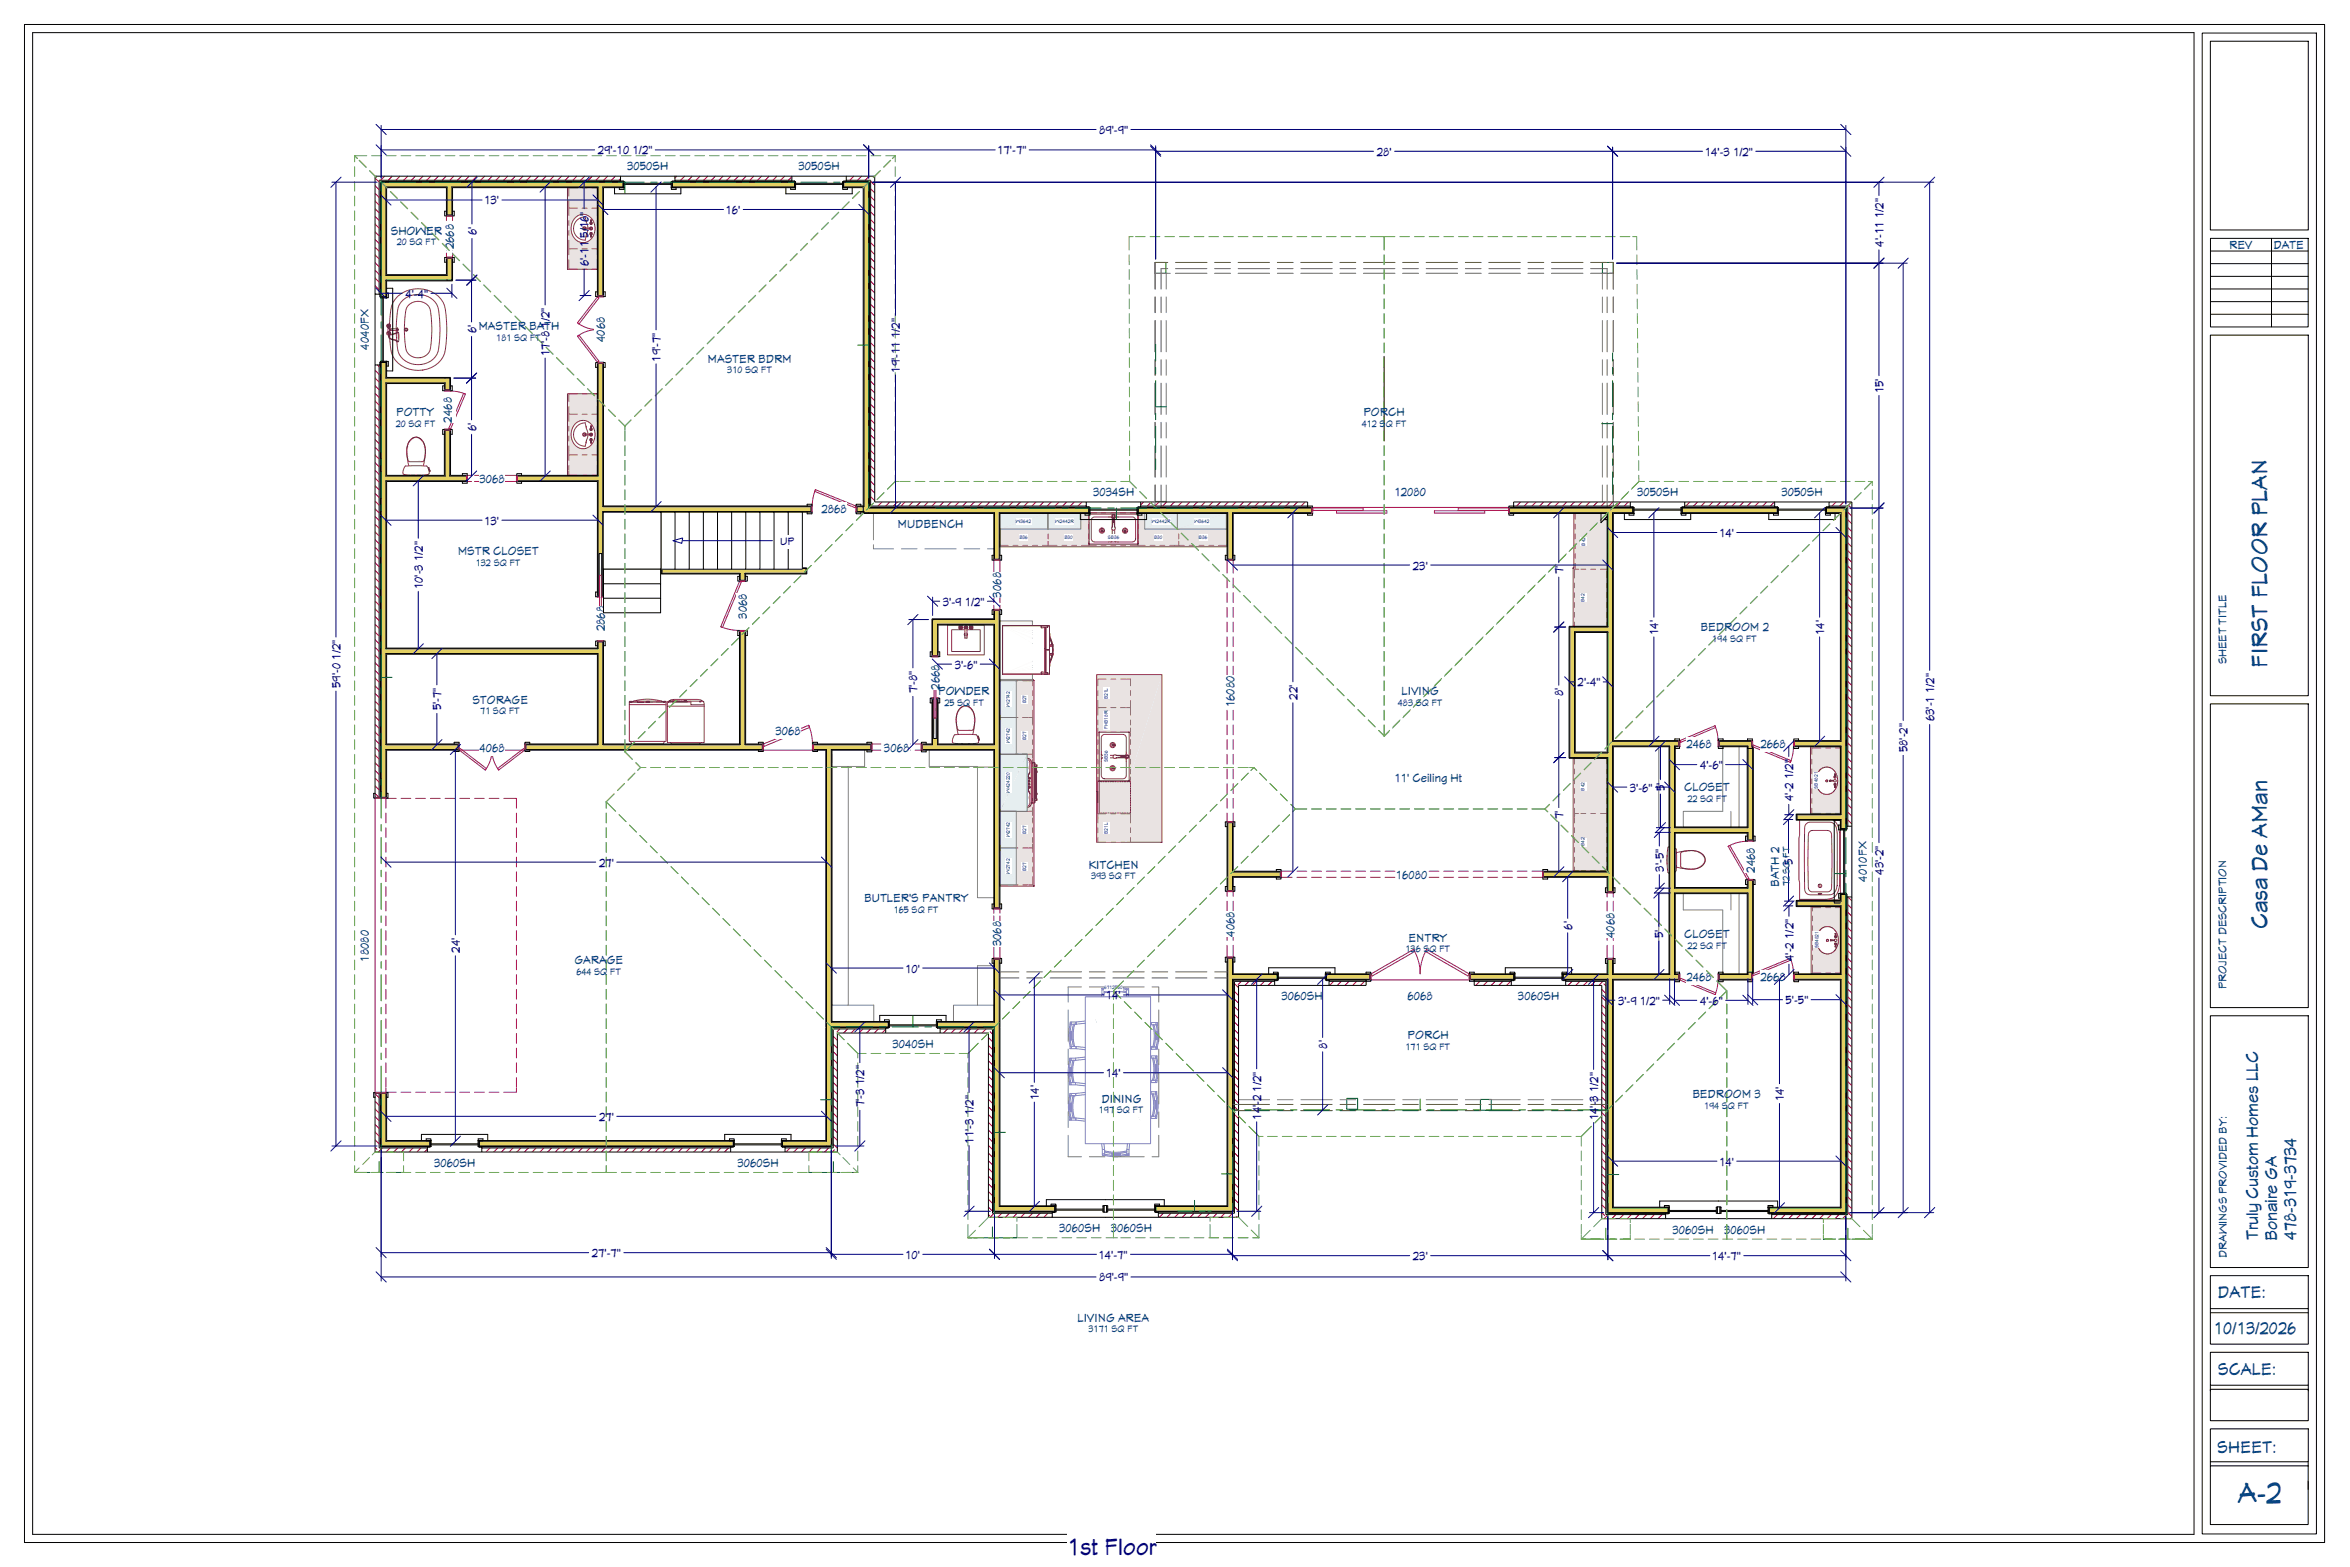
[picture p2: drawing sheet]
<svg xmlns="http://www.w3.org/2000/svg" width="914mm" height="610mm" viewBox="0 0 914 610" stroke-linecap="round" stroke-linejoin="round" font-family="sans-serif">
<defs><g id="words">
<text font-size="11.2" fill="#004080" x="870.8" y="584.7">A-2</text>
<text font-size="8.9" fill="#000080" x="415.3" y="605">1st Floor</text>
<g font-size="8.6" fill="#004080">
<text x="882.3" y="259.7" transform="rotate(-90 882.3 259.7)">FIRST FLOOR PLAN</text>
<text x="882.3" y="361.5" transform="rotate(-90 882.3 361.5)">Casa De AMan</text>
</g>
<g font-size="6.4" fill="#004080">
<text x="878.7" y="482.6" transform="rotate(-90 878.7 482.6)">Truly Custom Homes LLC</text>
<text x="886" y="482.9" transform="rotate(-90 886 482.9)">Bonaire GA</text>
<text x="893.4" y="482.5" transform="rotate(-90 893.4 482.5)">478-319-3734</text>
<text x="862.9" y="505.1">DATE:</text>
<text x="861.5" y="519.1">10/13/2026</text>
<text x="863" y="534.8">SCALE:</text>
<text x="862.8" y="565.2">SHEET:</text>
</g>
<g font-size="4.5" fill="#000080">
<text x="427.6" y="52.1">89'-9&quot;</text>
<text x="232.6" y="60">29'-10 1/2&quot;</text>
<text x="388" y="60">17'-7&quot;</text>
<text x="535.8" y="60.6">28'</text>
<text x="663.3" y="60.6">14'-3 1/2&quot;</text>
<text x="188.4" y="79.5">13'</text>
<text x="282.3" y="83.2">16'</text>
<text x="185.4" y="91.6" transform="rotate(-90 185.4 91.6)">6'</text>
<text x="732.9" y="95.9" transform="rotate(-90 732.9 95.9)">4'-11 1/2&quot;</text>
<text x="229" y="103.5" transform="rotate(-90 229 103.5)">6'-11 5/16&quot;</text>
<text x="157.7" y="115.8">4'-4&quot;</text>
<text x="185.2" y="129.7" transform="rotate(-90 185.2 129.7)">6'</text>
<text x="213.8" y="138.5" transform="rotate(-90 213.8 138.5)">17'-8 1/2&quot;</text>
<text x="257" y="140.7" transform="rotate(-90 257 140.7)">19'-7&quot;</text>
<text x="350.2" y="145" transform="rotate(-90 350.2 145)">19'-11 1/2&quot;</text>
<text x="732.9" y="153.1" transform="rotate(-90 732.9 153.1)">15'</text>
<text x="185.2" y="167.8" transform="rotate(-90 185.2 167.8)">6'</text>
<text x="188.4" y="204.1">13'</text>
<text x="668.9" y="208.9">14'</text>
<text x="549.8" y="221.6">23'</text>
<text x="608.3" y="223.3" transform="rotate(-90 608.3 223.3)">7'</text>
<text x="164.5" y="229.3" transform="rotate(-90 164.5 229.3)">10'-3 1/2&quot;</text>
<text x="366.8" y="235.6">3'-9 1/2&quot;</text>
<text x="645.3" y="247" transform="rotate(-90 645.3 247)">14'</text>
<text x="709.8" y="247" transform="rotate(-90 709.8 247)">14'</text>
<text x="371.5" y="260.1">3'-6&quot;</text>
<text x="132.5" y="267.7" transform="rotate(-90 132.5 267.7)">59'-0 1/2&quot;</text>
<text x="356.9" y="269.7" transform="rotate(-90 356.9 269.7)">7'-8&quot;</text>
<text x="613.9" y="267">2'-4&quot;</text>
<text x="504.8" y="272.1" transform="rotate(-90 504.8 272.1)">22'</text>
<text x="608.3" y="271" transform="rotate(-90 608.3 271)">8'</text>
<text x="171.7" y="276.4" transform="rotate(-90 171.7 276.4)">5'-7&quot;</text>
<text x="752.6" y="280.6" transform="rotate(-90 752.6 280.6)">63'-1 1/2&quot;</text>
<text x="742.3" y="292.7" transform="rotate(-90 742.3 292.7)">58'-2&quot;</text>
<text x="661.5" y="299.2">4'-6&quot;</text>
<text x="634.2" y="307.9">3'-6&quot;</text>
<text x="647.8" y="307.7" transform="rotate(-90 647.8 307.7)">5'</text>
<text x="697.8" y="311.6" transform="rotate(-90 697.8 311.6)">4'-2 1/2&quot;</text>
<text x="608.3" y="318.6" transform="rotate(-90 608.3 318.6)">7'</text>
<text x="233.1" y="337.1">27'</text>
<text x="647.4" y="339.1" transform="rotate(-90 647.4 339.1)">3'-5&quot;</text>
<text x="697.7" y="336.3" transform="rotate(-90 697.7 336.3)">5'</text>
<text x="732.9" y="340.3" transform="rotate(-90 732.9 340.3)">43'-2&quot;</text>
<text x="611.7" y="361.7" transform="rotate(-90 611.7 361.7)">6'</text>
<text x="647.2" y="364.9" transform="rotate(-90 647.2 364.9)">5'</text>
<text x="178.9" y="370.6" transform="rotate(-90 178.9 370.6)">24'</text>
<text x="697.8" y="373.8" transform="rotate(-90 697.8 373.8)">4'-2 1/2&quot;</text>
<text x="352.2" y="378.3">10'</text>
<text x="430.2" y="388.8">14'</text>
<text x="629.6" y="390.8">3'-9 1/2&quot;</text>
<text x="661.5" y="390.9">4'-6&quot;</text>
<text x="694.8" y="390.7">5'-5&quot;</text>
<text x="516.4" y="408" transform="rotate(-90 516.4 408)">8'</text>
<text x="430.2" y="419">14'</text>
<text x="336.3" y="430.8" transform="rotate(-90 336.3 430.8)">7'-3 1/2&quot;</text>
<text x="404.2" y="428" transform="rotate(-90 404.2 428)">14'</text>
<text x="694.1" y="428.5" transform="rotate(-90 694.1 428.5)">14'</text>
<text x="233.1" y="436">27'</text>
<text x="490.7" y="435.6" transform="rotate(-90 490.7 435.6)">14'-2 1/2&quot;</text>
<text x="621.8" y="435.9" transform="rotate(-90 621.8 435.9)">14'-3 1/2&quot;</text>
<text x="378.8" y="444.9" transform="rotate(-90 378.8 444.9)">11'-3 1/2&quot;</text>
<text x="668.9" y="453.5">14'</text>
<text x="230.3" y="489.1">27'-7&quot;</text>
<text x="352.2" y="489.7">10'</text>
<text x="427.5" y="489.7">14'-7&quot;</text>
<text x="549.8" y="490.2">23'</text>
<text x="666.1" y="490.2">14'-7&quot;</text>
<text x="427.6" y="498.5">89'-9&quot;</text>
</g>
<g font-size="4.5" fill="#004080">
<text x="244.1" y="66.2">3050SH</text>
<text x="310.7" y="66.2">3050SH</text>
<text x="152" y="91.4">SHOWER</text>
<text x="176.6" y="97" transform="rotate(-90 176.6 97)">2668</text>
<text x="867.4" y="96.9">REV</text>
<text x="884.6" y="96.9">DATE</text>
<text x="186.2" y="128.6">MASTER BATH</text>
<text x="143.6" y="136" transform="rotate(-90 143.6 136)">4040FX</text>
<text x="235.4" y="133.1" transform="rotate(-90 235.4 133.1)">4068</text>
<text x="275.3" y="141.1">MASTER BDRM</text>
<text x="154.1" y="161.9">POTTY</text>
<text x="530.5" y="161.9">PORCH</text>
<text x="175.8" y="164.4" transform="rotate(-90 175.8 164.4)">2468</text>
<text x="186.5" y="187.9">3068</text>
<text x="425.3" y="192.9">3034SH</text>
<text x="542.6" y="192.9">12080</text>
<text x="637" y="192.9">3050SH</text>
<text x="693.2" y="192.9">3050SH</text>
<text x="319.7" y="199.7">2868</text>
<text x="349.2" y="205.6">MUDBENCH</text>
<text x="178.1" y="216">MSTR CLOSET</text>
<text x="389.6" y="232.5" transform="rotate(-90 389.6 232.5)">3068</text>
<text x="235.4" y="245.6" transform="rotate(-90 235.4 245.6)">2868</text>
<text x="290.7" y="240.7" transform="rotate(-90 290.7 240.7)">3068</text>
<text x="661.7" y="245.7">BEDROOM 2</text>
<text x="365.5" y="268.4" transform="rotate(-90 365.5 268.4)">2668</text>
<text x="183.8" y="273.7">STORAGE</text>
<text x="365.1" y="270.5">POWDER</text>
<text x="480.4" y="275.1" transform="rotate(-90 480.4 275.1)">16080</text>
<text x="545.4" y="270.5">LIVING</text>
<text x="301.7" y="286">3068</text>
<text x="186.6" y="292.4">4068</text>
<text x="344" y="292.4">3068</text>
<text x="656.2" y="291">2468</text>
<text x="685" y="291">2668</text>
<text x="542.5" y="304.1">11' Ceiling Ht</text>
<text x="655.3" y="307.8">CLOSET</text>
<text x="423.6" y="337.9">KITCHEN</text>
<text x="543.1" y="341.8">16080</text>
<text x="682.8" y="339.6" transform="rotate(-90 682.8 339.6)">2468</text>
<text x="692.3" y="345" transform="rotate(-90 692.3 345)">BATH 2</text>
<text x="726.4" y="343" transform="rotate(-90 726.4 343)">4010FX</text>
<text x="336.3" y="351">BUTLER'S PANTRY</text>
<text x="480.4" y="364.4" transform="rotate(-90 480.4 364.4)">4068</text>
<text x="628.3" y="365" transform="rotate(-90 628.3 365)">4068</text>
<text x="655.3" y="365">CLOSET</text>
<text x="389.6" y="368.1" transform="rotate(-90 389.6 368.1)">3068</text>
<text x="548.1" y="366.4">ENTRY</text>
<text x="143.6" y="374.1" transform="rotate(-90 143.6 374.1)">18080</text>
<text x="223.5" y="375.1">GARAGE</text>
<text x="656.2" y="381.8">2468</text>
<text x="685" y="381.8">2668</text>
<text x="498.6" y="389.2">3060SH</text>
<text x="547.7" y="389.2">6068</text>
<text x="590.7" y="389.2">3060SH</text>
<text x="347.2" y="407.7">3040SH</text>
<text x="547.7" y="404.3">PORCH</text>
<text x="428.6" y="429.1">DINING</text>
<text x="658.5" y="427.2">BEDROOM 3</text>
<text x="168.9" y="454">3060SH</text>
<text x="286.9" y="454">3060SH</text>
<text x="412.1" y="479.4">3060SH</text>
<text x="432.2" y="479.4">3060SH</text>
<text x="650.7" y="479.9">3060SH</text>
<text x="670.8" y="479.9">3060SH</text>
<text x="419.2" y="514.3">LIVING AREA</text>
</g>
<g font-size="4.3" fill="#004080">
<text x="866.4" y="258.4" transform="rotate(-90 866.4 258.4)">SHEET TITLE</text>
<text x="866.4" y="384.9" transform="rotate(-90 866.4 384.9)">PROJECT DESCRIPTION</text>
<text x="866.5" y="489.2" transform="rotate(-90 866.5 489.2)">DRAWINGS PROVIDED BY:</text>
</g>
<text font-size="4.1" fill="#000080" x="303.5" y="211.9">UP</text>
<g font-size="3.6" fill="#004080">
<text x="154.4" y="95.4">20 SQ FT</text>
<text x="193.1" y="132.7">181 SQ FT</text>
<text x="283" y="145.2">310 SQ FT</text>
<text x="154" y="165.9">20 SQ FT</text>
<text x="529.9" y="166">412 SQ FT</text>
<text x="185.1" y="220.1">132 SQ FT</text>
<text x="666.2" y="249.7">194 SQ FT</text>
<text x="367.5" y="274.6">25 SQ FT</text>
<text x="543.9" y="274.6">483 SQ FT</text>
<text x="186.9" y="277.8">71 SQ FT</text>
<text x="656.6" y="311.9">22 SQ FT</text>
<text x="424.5" y="342">393 SQ FT</text>
<text x="696.4" y="344.9" transform="rotate(-90 696.4 344.9)">72 SQ FT</text>
<text x="347.8" y="355">165 SQ FT</text>
<text x="546.9" y="370.5">136 SQ FT</text>
<text x="656.6" y="369.1">22 SQ FT</text>
<text x="224.3" y="379.1">644 SQ FT</text>
<text x="546.9" y="408.3">171 SQ FT</text>
<text x="663" y="431.2">194 SQ FT</text>
<text x="427.6" y="433.2">197 SQ FT</text>
<text x="423.5" y="518.4">3171 SQ FT</text>
</g>
<g font-size="1.9" fill="#004080">
<text x="395.3" y="203.4">W3642</text>
<text x="410.6" y="203.4">W2442R</text>
<text x="448.2" y="203.4">W2442R</text>
<text x="464.8" y="203.4">W3642</text>
<text x="396.7" y="209.7">B36</text>
<text x="414.1" y="209.7">B30</text>
<text x="431" y="209.7">SB36</text>
<text x="449.1" y="209.7">B30</text>
<text x="466.5" y="209.7">B36</text>
<text x="616.8" y="212.3" transform="rotate(-90 616.8 212.3)">B42</text>
<text x="616.5" y="234.2" transform="rotate(-90 616.5 234.2)">B42</text>
<text x="393" y="274.8" transform="rotate(-90 393 274.8)">W2742</text>
<text x="399.3" y="273.6" transform="rotate(-90 399.3 273.6)">B27</text>
<text x="431.1" y="271.9" transform="rotate(-90 431.1 271.9)">B21L</text>
<text x="399.3" y="287.9" transform="rotate(-90 399.3 287.9)">B27</text>
<text x="431.1" y="283.7" transform="rotate(-90 431.1 283.7)">FHB18R</text>
<text x="393" y="289.1" transform="rotate(-90 393 289.1)">W2742</text>
<text x="431.1" y="296.6" transform="rotate(-90 431.1 296.6)">SB36</text>
<text x="393" y="308.4" transform="rotate(-90 393 308.4)">W424220</text>
<text x="616.5" y="307.5" transform="rotate(-90 616.5 307.5)">B42</text>
<text x="707.3" y="306.9" transform="rotate(-90 707.3 306.9)">SB4821</text>
<text x="399.3" y="313.5" transform="rotate(-90 399.3 313.5)">Standard Single Oven</text>
<text x="393" y="325.6" transform="rotate(-90 393 325.6)">W2742</text>
<text x="399.3" y="324.4" transform="rotate(-90 399.3 324.4)">B27</text>
<text x="431.1" y="324.3" transform="rotate(-90 431.1 324.3)">B21L</text>
<text x="616.5" y="329.2" transform="rotate(-90 616.5 329.2)">B42</text>
<text x="393" y="339.9" transform="rotate(-90 393 339.9)">W2742</text>
<text x="399.3" y="338.7" transform="rotate(-90 399.3 338.7)">B27</text>
<text x="707.6" y="368.9" transform="rotate(-90 707.6 368.9)">SB4821</text>
<text x="429.7" y="384.7">6712550</text>
</g>
</g></defs>
<g fill="none" stroke="#000" stroke-width=".39">
<path d="M9.5 9.5h895v590.6h-895zM12.7 12.7h841v584.2h-841zM856.9 12.9h44.4v583.8h-44.4zM860.1 16h38.1v73.5h-38.1zM860.1 130.4h38.1v140.3h-38.1zM860.1 273.8h38.1v118.2h-38.1zM860.1 395.2h38.1v97.9h-38.1zM860.1 496.3h38.1v12.8h-38.1zM860.1 510.7h38M860.1 509.1v13.8h38.1v-13.8M860.1 526.1h38.1v12.8h-38.1zM860.1 538.9v13.8h38.1v-13.8"/>
<path d="M860.1 555.9h38.1v12.8h-38.1zM860.1 541.1v-.6h38.1v.6M860.1 570.3h38v22.8h-38zM860.1 568.7v1.6M898.1 568.7v1.6M898.1 576.3v3.1"/>
</g>
<g fill="#e9e3e2">
<path d="M439.3 303.7l12.8 24z"/>
<path d="M452.1 262.4v65.3l-12.8-24z"/>
<path d="M452.1 262.4l-12.8 41.3v-18.7z"/>
<path d="M452.1 262.4l-12.8 22.6z"/>
<path d="M426.7 262.4l1.1 22.6z"/>
<path d="M426.7 262.4l1.1 22.6v18.7z"/>
<path d="M426.7 262.4l1.1 41.3-1.1 24z"/>
<path d="M427.8 303.7l-1.1 24z"/>
<path d="M439.2 303.8l12.9 23.9h-25.4z"/>
<path d="M439.2 303.8l12.9 23.9z"/>
<path d="M439.3 303.8l12.8 23.9z"/>
<path d="M427.8 303.8l-1.1 23.9z"/>
<path d="M427.8 303.8h11.4l-12.5 23.9z"/>
<path d="M452.1 262.4l-12.8 22.5z"/>
<path d="M452.1 262.4l-12.9 22.5z"/>
<path d="M426.7 262.4h25.4l-12.9 22.5z"/>
<path d="M426.7 262.4l12.5 22.5h-11.4z"/>
<path d="M426.7 262.4l1.1 22.5z"/>
</g>
<path d="M426.7 262.4h25.4v65.3h-25.4zM439.2 303.8h.1" fill="none" stroke="#804040" stroke-width=".39"/>
<circle cx="439.2" cy="303.8" r=".13" fill="#804040"/>
<path d="M439.3 303.8h-.1" fill="none" stroke="#804040" stroke-width=".39"/>
<circle cx="439.3" cy="303.8" r=".13" fill="#804040"/>
<path d="M439.3 303.8h.1" fill="none" stroke="#804040" stroke-width=".39"/>
<circle cx="439.3" cy="303.8" r=".13" fill="#804040"/>
<path d="M439.3 303.7v.1" fill="none" stroke="#804040" stroke-width=".39"/>
<circle cx="439.3" cy="303.7" r=".13" fill="#804040"/>
<path d="M439.3 303.7h.1" fill="none" stroke="#804040" stroke-width=".39"/>
<circle cx="439.3" cy="303.7" r=".13" fill="#804040"/>
<path d="M439.3 285v18.7" fill="none" stroke="#804040" stroke-width=".39"/>
<circle cx="439.3" cy="285" r=".13" fill="#804040"/>
<path d="M439.3 285h.1" fill="none" stroke="#804040" stroke-width=".39"/>
<circle cx="439.3" cy="285" r=".13" fill="#804040"/>
<path d="M439.3 284.9v.1" fill="none" stroke="#804040" stroke-width=".39"/>
<circle cx="439.3" cy="284.9" r=".13" fill="#804040"/>
<path d="M439.3 284.9h.1" fill="none" stroke="#804040" stroke-width=".39"/>
<circle cx="439.3" cy="284.9" r=".13" fill="#804040"/>
<path d="M439.3 284.9h.1" fill="none" stroke="#804040" stroke-width=".39"/>
<circle cx="439.3" cy="284.9" r=".13" fill="#804040"/>
<path d="M439.2 284.9h.1" fill="none" stroke="#804040" stroke-width=".39"/>
<circle cx="439.2" cy="284.9" r=".13" fill="#804040"/>
<path d="M427.8 284.9h11.4" fill="none" stroke="#804040" stroke-width=".39"/>
<circle cx="427.8" cy="284.9" r=".13" fill="#804040"/>
<path d="M427.8 284.9h.1" fill="none" stroke="#804040" stroke-width=".39"/>
<circle cx="427.8" cy="284.9" r=".13" fill="#804040"/>
<path d="M427.8 284.9h.1" fill="none" stroke="#804040" stroke-width=".39"/>
<circle cx="427.8" cy="284.9" r=".13" fill="#804040"/>
<path d="M427.8 284.9h.1" fill="none" stroke="#804040" stroke-width=".39"/>
<circle cx="427.8" cy="284.9" r=".13" fill="#804040"/>
<path d="M427.8 284.9h.1" fill="none" stroke="#804040" stroke-width=".39"/>
<circle cx="427.8" cy="284.9" r=".13" fill="#804040"/>
<path d="M427.8 284.9v.1" fill="none" stroke="#804040" stroke-width=".39"/>
<circle cx="427.8" cy="285" r=".13" fill="#804040"/>
<path d="M427.8 285h.1" fill="none" stroke="#804040" stroke-width=".39"/>
<circle cx="427.8" cy="285" r=".13" fill="#804040"/>
<path d="M427.8 285v18.7" fill="none" stroke="#804040" stroke-width=".39"/>
<circle cx="427.8" cy="303.7" r=".13" fill="#804040"/>
<path d="M427.8 303.7h.1" fill="none" stroke="#804040" stroke-width=".39"/>
<circle cx="427.8" cy="303.7" r=".13" fill="#804040"/>
<path d="M427.8 303.7v.1" fill="none" stroke="#804040" stroke-width=".39"/>
<circle cx="427.8" cy="303.8" r=".13" fill="#804040"/>
<path d="M427.8 303.8h.1" fill="none" stroke="#804040" stroke-width=".39"/>
<circle cx="427.8" cy="303.8" r=".13" fill="#804040"/>
<path d="M427.8 303.8h.1" fill="none" stroke="#804040" stroke-width=".39"/>
<circle cx="427.8" cy="303.8" r=".13" fill="#804040"/>
<path d="M427.8 303.8h.1" fill="none" stroke="#804040" stroke-width=".39"/>
<circle cx="427.8" cy="303.8" r=".13" fill="#804040"/>
<path d="M427.8 303.8h11.4" fill="none" stroke="#804040" stroke-width=".39"/>
<g fill="#e9e3e2">
<path d="M230.4 92.1l2.1 12.7-2.4-12.3z"/>
<path d="M230.7 91.6l1.8 13.2-2.1-12.7z"/>
<path d="M230.9 91.1l1.6 13.7-1.8-13.2z"/>
<path d="M231.1 90.6l1.4 14.2-1.6-13.7z"/>
<path d="M231.2 90l1.3 14.8z"/>
<path d="M231.3 89.5l1.2 15.3z"/>
<path d="M231.3 88.9l1.2 15.9z"/>
<path d="M232.5 73v31.8l-1.2-15.9z"/>
<path d="M232.5 73l-1.2 15.9z"/>
<path d="M232.5 73l-1.2 15.3z"/>
<path d="M232.5 73l-1.3 14.8z"/>
<path d="M232.5 73l-1.4 14.2-.2-.5z"/>
<path d="M232.5 73l-1.6 13.7-.2-.5z"/>
<path d="M232.5 73l-1.8 13.2-.3-.5z"/>
<path d="M232.5 73l-2.1 12.7-.3-.4z"/>
<path d="M220.8 73l2.6 12.6-.3 .5z"/>
<path d="M220.8 73l2.3 13.1-.2 .5z"/>
<path d="M220.8 73l2.1 13.6-.2 .5z"/>
<path d="M220.8 73l1.9 14.1-.2 .5z"/>
<path d="M220.8 73l1.6 15.2z"/>
<path d="M220.8 73l1.6 15.7z"/>
<path d="M220.8 73l1.6 15.7-1.6 16.1z"/>
<path d="M222.4 88.7l-1.6 16.1z"/>
<path d="M222.4 89.3l-1.6 15.5z"/>
<path d="M222.5 89.9l-1.7 14.9z"/>
<path d="M222.6 90.4l.2 .5-2 13.9z"/>
<path d="M222.8 90.9l.2 .5-2.2 13.4z"/>
<path d="M223 91.4l.2 .5-2.4 12.9z"/>
<path d="M223.2 91.9l.4 .5-2.8 12.4z"/>
<path d="M224.1 93.1l.4 .3-3.7 11.4z"/>
<path d="M224.5 93.4l.4 .3-4.1 11.1z"/>
<path d="M224.9 93.7l.5 .2-4.6 10.9z"/>
<path d="M225.4 93.9l.5 .2-5.1 10.7z"/>
<path d="M225.9 94.1l.5 .1-5.6 10.6z"/>
<path d="M226.4 94.2h.5l-6.1 10.6z"/>
<path d="M226.9 94.2l5.6 10.6h-11.7z"/>
<path d="M226.9 94.2h.5l5.1 10.6z"/>
<path d="M227.4 94.2l.5-.1 4.6 10.7z"/>
<path d="M227.9 94.1l.5-.2 4.1 10.9z"/>
<path d="M228.4 93.9l.4-.2 3.7 11.1z"/>
<path d="M228.8 93.7l.5-.3 3.2 11.4z"/>
<path d="M229.3 93.4l.3-.3 2.9 11.7z"/>
<path d="M229.6 93.1l2.9 11.7z"/>
<path d="M230.1 92.5l2.4 12.3-2.8-11.8z"/>
<path d="M223.6 92.4l.3 .4-3.1 12z"/>
<path d="M223.9 92.8l.2 .3-3.3 11.7z"/>
<path d="M232.5 73l-2.4 12.3-.4-.5z"/>
<path d="M232.5 73l-2.8 11.8z"/>
<path d="M232.5 73l-2.9 11.7-.3-.3z"/>
<path d="M232.5 73l-3.2 11.4-.5-.3z"/>
<path d="M232.5 73l-3.7 11.1-.4-.2z"/>
<path d="M232.5 73l-4.1 10.9-.5-.2z"/>
<path d="M232.5 73l-4.6 10.7-.5-.1z"/>
<path d="M232.5 73l-5.1 10.6h-.5z"/>
<path d="M220.8 73h11.7l-5.6 10.6z"/>
<path d="M220.8 73l6.1 10.6h-.5z"/>
<path d="M220.8 73l5.6 10.6-.5 .1z"/>
<path d="M220.8 73l5.1 10.7-.5 .2z"/>
<path d="M220.8 73l4.6 10.9-.5 .2z"/>
<path d="M220.8 73l4.1 11.1-.4 .3z"/>
<path d="M220.8 73l3.7 11.4-.4 .3z"/>
<path d="M220.8 73l3.3 11.7-.3 .4z"/>
<path d="M220.8 73l3 12.1-.4 .5z"/>
</g>
<path d="M223.9 84.9a4.2 4.2 0 0 1 4.6-1 4.2 4.2 0 0 1 2.7 3.8 4.9 4.9 0 0 1-5.3 6.4 5.7 5.7 0 0 1-2-9.2z" fill="none" stroke="#000" stroke-width=".39"/>
<g fill="#e9e3e2">
<path d="M221.3 80.9h11.2v15.9z"/>
<path d="M221.3 80.9l11.2 15.9h-11.2z"/>
</g>
<path d="M221.3 85.8v1.9M221.3 89.6v1.9M221.3 93.4v3.4h3.3M224.6 80.9h-3.3v3M226.5 80.9h1.9M226.5 96.8h1.9M230.3 80.9h2.2v3M232.5 85.8v1.9M232.5 89.6v1.9M232.5 93.4v3.4h-2.2" fill="none" stroke="#a66968" stroke-width=".39"/>
<g fill="#e9e3e2">
<path d="M221.3 96.8h11.2v8z"/>
<path d="M221.3 96.8l11.2 8h-11.2z"/>
</g>
<path d="M224.6 96.8h-3.3v2.3M226.5 96.8h1.9M230.3 96.8h2.2v2.3M221.3 103.2v1.6h3.3M221.3 101v2M226.5 104.8h1.9M232.5 101v2M232.5 103.2v1.6h-2.2" fill="none" stroke="#a66968" stroke-width=".39"/>
<g fill="#e9e3e2">
<path d="M221.3 80.9l11.2-7.9v7.9z"/>
<path d="M221.3 73h11.2l-11.2 7.9z"/>
</g>
<path d="M221.3 78.2v2.7h3.3M224.6 73h-3.3v3.3M226.5 73h1.9M230.3 73h2.2v3.3M232.5 78.2v2.7h-2.2M226.5 80.9h1.9" fill="none" stroke="#a66968" stroke-width=".39"/>
<path d="M220.8 73h11.7v31.8h-11.7zM223.9 84.9a4.2 4.2 0 0 1 4.5-1 4.2 4.2 0 0 1 2.8 3.6 4.9 4.9 0 0 1-5.3 6.6 5.7 5.7 0 0 1-2-9.2zM226.9 89.1l.2 .2M227.7 93.4h.1M227.7 84.3v.1M227.8 89.1l-.1 .2" fill="none" stroke="#804040" stroke-width=".39"/>
<path d="M223.8 84.8a4.6 4.6 0 0 1 5.1-.8 4.6 4.6 0 0 1 2.6 4.6 5 5 0 0 1-4.3 5.8l-1.3-.1a5.5 5.5 0 0 1-3.1-8.1z" fill-rule="evenodd" fill="#fff"/>
<path d="M223.7 84.9l1.7-1.3 2.1-.2 1.9 .8 1.4 1.7 .6 1.9v2.5l-1 2.2-1.6 1.4-1.7 .5-1.7-.3-1.2-.7-1.2-1.4-.6-1.5-.2-2 .5-1.9zM227.7 84.3a4.5 4.5 0 0 0-4.5 4.6 4.5 4.5 0 0 0 4.5 4.5M229.8 88.8h.1" fill="none" stroke="#804040" stroke-width=".39"/>
<g fill="#fff">
<path d="M229.9 91.1l.3-.1z"/>
<path d="M229.9 91.1l.3-.2z"/>
<path d="M229.9 91.1l.2-.1z"/>
<path d="M229.9 90.8h.3z"/>
<path d="M229.9 90.8h.2z"/>
<path d="M229.9 90.8l.3 .1-.3 .2z"/>
<path d="M229.9 90.8l.3 .1z"/>
<path d="M229.9 90.8l.2-.1z"/>
<path d="M229.9 90.8v.3z"/>
</g>
<g fill="none" stroke="#804040" stroke-width=".39">
<path d="M229.9 86.4l-.1-.8h.4l-.3 1.1"/>
<circle cx="230" cy="90.9" r=".19"/>
</g>
<path d="M229.9 86.4v.1" fill="none" stroke="#804040" stroke-width=".39"/>
<path d="M228.1 88.7a.69 .69 0 0 0-1.1-.4 .69 .69 0 0 0 0 1.1 .69 .69 0 0 0 1.1-.4M229.9 86.5h.1" fill="none" stroke="#804040" stroke-width=".39"/>
<g fill="#fff">
<path d="M229.9 87l.3-.2z"/>
<path d="M229.9 87h.2z"/>
<path d="M229.9 87l.3-.1z"/>
<path d="M229.9 86.7h.2z"/>
<path d="M229.9 86.7l.3 .1-.3 .2z"/>
<path d="M229.9 86.7l.3 .1z"/>
<path d="M229.9 86.7v.3z"/>
</g>
<g fill="none" stroke="#804040" stroke-width=".39">
<path d="M227.8 88.7a.48 .48 0 0 0-.7-.2 .48 .48 0 0 0 0 .8 .48 .48 0 0 0 .7-.2M229.8 88.7h-1.8a.33 .33 0 0 0-.4-.1 .33 .33 0 0 0 0 .5 .33 .33 0 0 0 .4-.1l1.8 .1M229.8 89h.1M229.8 88.9h.1"/>
<circle cx="230" cy="86.9" r=".2"/>
</g>
<g fill="#fff">
<path d="M230.2 88.7l.1 .1z"/>
<path d="M230.3 88.8v.2z"/>
<path d="M230.2 88.7l.1 .3z"/>
<path d="M230.2 88.7l-.2 .5z"/>
<path d="M230.1 88.6l-.1 .6z"/>
<path d="M229.9 88.6l.1 .6z"/>
<path d="M230 89.2l.2-.1z"/>
<path d="M230 89.2l.3-.2z"/>
<path d="M229.8 89.1l.2 .1z"/>
<path d="M229.7 89l.3 .2z"/>
<path d="M229.7 88.8v.2z"/>
<path d="M229.8 88.7l.2 .5-.3-.2z"/>
<path d="M229.8 88.7l.2 .5z"/>
<path d="M229.8 88.7l-.1 .3z"/>
</g>
<g fill="none" stroke="#804040" stroke-width=".39">
<path d="M227.7 88.6v.1M228 92v.1M228 85.8l.1 .1M229.8 86.8v.1M229.9 91.3h.2M229.9 92.2h.2M229.9 85.6h.1M230.1 85.6h.1"/>
<circle cx="230" cy="88.9" r=".31"/>
</g>
<path d="M229.8 86.8h.1M229.8 90.9h.1M229.8 91h.1M229.8 86.9h.1M229.8 86.7v.3M230.1 91.1l.1 1.1h-.4l.1-.9" fill="none" stroke="#804040" stroke-width=".39"/>
<path d="M229.8 91.3h.1M229.8 86.5a.41 .41 0 0 0-.1 .6 .41 .41 0 0 0 .6 0 .41 .41 0 0 0-.2-.6M229.9 87h.1M230.1 91.1v-.4h-.3l.1 .6" fill="none" stroke="#804040" stroke-width=".39"/>
<path d="M228.1 85.9v.5M229.4 88.7a.59 .59 0 0 1 .9-.3 .59 .59 0 0 1 0 1 .59 .59 0 0 1-.9-.4M229.5 88.7a.49 .49 0 0 1 .8-.2 .49 .49 0 0 1 0 .8 .49 .49 0 0 1-.8-.3M229.8 91.3a.42 .42 0 0 1-.1-.7 .42 .42 0 0 1 .7 .1 .42 .42 0 0 1-.3 .6M229.9 86.5h.1M229.9 86.4a.47 .47 0 0 0-.3 .7 .47 .47 0 0 0 .8 0 .47 .47 0 0 0-.3-.7M229.9 91.4a.48 .48 0 0 1-.3-.8 .48 .48 0 0 1 .8 0 .48 .48 0 0 1-.3 .8" fill="none" stroke="#804040" stroke-width=".39"/>
<path d="M229.9 92.2h.2" fill="none" stroke="#804040" stroke-width=".39"/>
<g fill="none" stroke="#804040" stroke-width=".39">
<path d="M227.7 84.3l.4 1.6M228 92.2l-.3 1.2M228.1 86.2l.7 2.4M228.1 91.4v.5M228.8 89.2l-.7 2.4M229.9 86.4h.1M229.9 86.7h.1M229.9 91.1h.1M229.9 91.4h.1M230 85.6h.1M230.1 86.5v.2M230.1 86.7v.3h-.2"/>
<path d="M230.1 91.1h.1M230.2 86.9h.1M230.2 90.9h.1"/>
</g>
<g fill="#e9e3e2">
<path d="M230.4 172.2l2.1 12.7-2.4-12.2z"/>
<path d="M230.7 171.7l1.8 13.2-2.1-12.7z"/>
<path d="M230.9 171.2l1.6 13.7-1.8-13.2z"/>
<path d="M231.1 170.7l1.4 14.2-1.6-13.7z"/>
<path d="M231.2 170.2l1.3 14.7z"/>
<path d="M231.3 169.6l1.2 15.3z"/>
<path d="M231.3 169.1l1.2 15.8z"/>
<path d="M232.5 153.2v31.7l-1.2-15.8z"/>
<path d="M232.5 153.2l-1.2 15.9z"/>
<path d="M232.5 153.2l-1.2 15.3z"/>
<path d="M232.5 153.2l-1.3 14.8z"/>
<path d="M232.5 153.2l-1.4 14.2-.2-.5z"/>
<path d="M232.5 153.2l-1.6 13.7-.2-.5z"/>
<path d="M232.5 153.2l-1.8 13.2-.3-.5z"/>
<path d="M232.5 153.2l-2.1 12.7-.3-.5z"/>
<path d="M220.8 153.2l2.6 12.6-.3 .4z"/>
<path d="M220.8 153.2l2.3 13-.2 .5z"/>
<path d="M220.8 153.2l2.1 13.5-.2 .6z"/>
<path d="M220.8 153.2l1.9 14.1-.2 .5z"/>
<path d="M220.8 153.2l1.6 15.1z"/>
<path d="M220.8 153.2l1.6 15.7z"/>
<path d="M220.8 153.2l1.6 15.7-1.6 16z"/>
<path d="M222.4 168.9l-1.6 16z"/>
<path d="M222.4 169.5l-1.6 15.4z"/>
<path d="M222.5 170l-1.7 14.9z"/>
<path d="M222.6 170.6l.2 .5-2 13.8z"/>
<path d="M222.8 171.1l.2 .5-2.2 13.3z"/>
<path d="M223 171.6l.2 .5-2.4 12.8z"/>
<path d="M223.2 172.1l.4 .5-2.8 12.3z"/>
<path d="M224.1 173.2l.4 .3-3.7 11.4z"/>
<path d="M224.5 173.5l.4 .3-4.1 11.1z"/>
<path d="M224.9 173.8l.5 .3-4.6 10.8z"/>
<path d="M225.4 174.1l.5 .1-5.1 10.7z"/>
<path d="M225.9 174.2l.5 .1-5.6 10.6z"/>
<path d="M226.4 174.3l.5 .1-6.1 10.5z"/>
<path d="M226.9 174.4l5.6 10.5h-11.7z"/>
<path d="M226.9 174.4l.5-.1 5.1 10.6z"/>
<path d="M227.4 174.3l.5-.1 4.6 10.7z"/>
<path d="M227.9 174.2l.5-.1 4.1 10.8z"/>
<path d="M228.4 174.1l.4-.3 3.7 11.1z"/>
<path d="M228.8 173.8l.5-.3 3.2 11.4z"/>
<path d="M229.3 173.5l.3-.3 2.9 11.7z"/>
<path d="M229.6 173.2l2.9 11.7z"/>
<path d="M230.1 172.7l2.4 12.2-2.8-11.8z"/>
<path d="M223.6 172.6l.3 .4-3.1 11.9z"/>
<path d="M223.9 173l.2 .2-3.3 11.7z"/>
<path d="M232.5 153.2l-2.4 12.2-.4-.4z"/>
<path d="M232.5 153.2l-2.8 11.8z"/>
<path d="M232.5 153.2l-2.9 11.7-.3-.3z"/>
<path d="M232.5 153.2l-3.2 11.4-.5-.3z"/>
<path d="M232.5 153.2l-3.7 11.1-.4-.2z"/>
<path d="M232.5 153.2l-4.1 10.9-.5-.2z"/>
<path d="M232.5 153.2l-4.6 10.7-.5-.1z"/>
<path d="M232.5 153.2l-5.1 10.6h-.5z"/>
<path d="M220.8 153.2h11.7l-5.6 10.6z"/>
<path d="M220.8 153.2l6.1 10.6h-.5z"/>
<path d="M220.8 153.2l5.6 10.6-.5 .1z"/>
<path d="M220.8 153.2l5.1 10.7-.5 .2z"/>
<path d="M220.8 153.2l4.6 10.9-.5 .2z"/>
<path d="M220.8 153.2l4.1 11.1-.4 .3z"/>
<path d="M220.8 153.2l3.7 11.4-.4 .3z"/>
<path d="M220.8 153.2l3.3 11.7-.3 .4z"/>
<path d="M220.8 153.2l3 12.1-.4 .5z"/>
</g>
<path d="M224.1 164.9a4.2 4.2 0 0 1 4.5-.8 4.2 4.2 0 0 1 2.6 3.7 4.9 4.9 0 0 1-5.3 6.4 5.7 5.7 0 0 1-1.8-9.3z" fill="none" stroke="#000" stroke-width=".39"/>
<g fill="#e9e3e2">
<path d="M232.5 161.1v15.9h-11.2z"/>
<path d="M221.3 161.1h11.2l-11.2 15.9z"/>
</g>
<path d="M221.3 165.8v1.9M221.3 169.6v1.9M221.3 173.4v3.6h3.3M224.6 161.1h-3.3v2.8M226.5 161.1h1.9M226.5 177h1.9M230.3 161.1h2.2v2.8M232.5 165.8v1.9M232.5 169.6v1.9M232.5 173.4v3.6h-2.2" fill="none" stroke="#a66968" stroke-width=".39"/>
<g fill="#e9e3e2">
<path d="M221.3 177h11.2v7.9z"/>
<path d="M221.3 177l11.2 7.9h-11.2z"/>
</g>
<path d="M224.6 177h-3.3v2.2M226.5 177h1.9M230.3 177h2.2v2.2M221.3 183.3v1.6h3.3M221.3 181.1v1.9M226.5 184.9h1.9M232.5 181.1v1.9M232.5 183.3v1.6h-2.2" fill="none" stroke="#a66968" stroke-width=".39"/>
<g fill="#e9e3e2">
<path d="M221.3 161.1l11.2-7.9v7.9z"/>
<path d="M221.3 153.2h11.2l-11.2 7.9z"/>
</g>
<path d="M221.3 158.2v2.9h3.3M224.6 153.2h-3.3v3.1M226.5 153.2h1.9M230.3 153.2h2.2v3.1M232.5 158.2v2.9h-2.2M226.5 161.1h1.9" fill="none" stroke="#a66968" stroke-width=".39"/>
<path d="M220.8 153.2h11.7v31.7h-11.7zM224.3 164.8a4.3 4.3 0 0 1 4.4-.6 4.3 4.3 0 0 1 2.5 3.8 4.8 4.8 0 0 1-5.5 6.2 5.7 5.7 0 0 1-1.4-9.4zM226.9 169.3l.2 .1M227.7 173.5h.1M227.7 164.5v.1M227.8 169.3l-.1 .1" fill="none" stroke="#804040" stroke-width=".39"/>
<path d="M223.8 165a4.3 4.3 0 0 1 4.4-1.3 4.3 4.3 0 0 1 3 3.5 5.3 5.3 0 0 1-5.3 7.2 5.9 5.9 0 0 1-2.1-9.4z" fill-rule="evenodd" fill="#fff"/>
<path d="M223.8 164.9l1.9-1.2 1.9-.1 1.9 .9 1.3 1.5 .6 2v2.5l-.9 2.1-1.5 1.4-1.7 .6-1.6-.2-1.4-.8-1.3-1.4-.6-1.7-.1-2.1 .5-1.9zM227.7 164.5a4.6 4.6 0 0 0-4.5 4.6 4.6 4.6 0 0 0 4.5 4.5M229.8 169h.1" fill="none" stroke="#804040" stroke-width=".39"/>
<g fill="#fff">
<path d="M229.9 171.2h.3z"/>
<path d="M229.9 171.2l.3-.1z"/>
<path d="M229.9 171.2h.2z"/>
<path d="M229.9 170.9l.3 .1z"/>
<path d="M229.9 170.9h.2z"/>
<path d="M229.9 170.9l.3 .2-.3 .1z"/>
<path d="M229.9 170.9l.3 .2z"/>
<path d="M229.9 170.9v.3z"/>
</g>
<g fill="none" stroke="#804040" stroke-width=".39">
<path d="M229.9 166.6l-.1-.8h.4l-.3 1.1"/>
<circle cx="230" cy="171.1" r=".2"/>
</g>
<path d="M228.1 168.9a.69 .69 0 0 0-1.1-.4 .69 .69 0 0 0 0 1.1 .69 .69 0 0 0 1.1-.4M229.9 166.6h.1" fill="none" stroke="#804040" stroke-width=".39"/>
<g fill="#fff">
<path d="M229.9 167.2l.3-.2z"/>
<path d="M229.9 167.2h.2z"/>
<path d="M229.9 167.2l.3-.1z"/>
<path d="M229.9 166.9h.2z"/>
<path d="M229.9 166.9l.2-.1z"/>
<path d="M229.9 166.9l.3 .1-.3 .2z"/>
<path d="M229.9 166.9l.3 .1z"/>
<path d="M229.9 166.9h.3z"/>
<path d="M229.9 166.9v.3z"/>
</g>
<g fill="none" stroke="#804040" stroke-width=".39">
<path d="M227.8 168.9a.48 .48 0 0 0-.7-.2 .48 .48 0 0 0 0 .7 .48 .48 0 0 0 .7-.2M229.8 168.8l-1.8 .1a.33 .33 0 0 0-.4-.1 .33 .33 0 0 0 0 .5 .33 .33 0 0 0 .4-.1h1.8M229.8 169.1h.1M229.8 169h.1"/>
<circle cx="230" cy="167" r=".19"/>
</g>
<g fill="#fff">
<path d="M230.2 168.8l.1 .2z"/>
<path d="M230.3 169v.2z"/>
<path d="M230.2 168.8l.1 .4z"/>
<path d="M230.2 168.8l-.2 .6z"/>
<path d="M230.1 168.8l-.1 .6z"/>
<path d="M229.9 168.8l.1 .6z"/>
<path d="M230 169.4l.2-.1z"/>
<path d="M230 169.4l.3-.2z"/>
<path d="M229.8 169.3l.2 .1z"/>
<path d="M229.7 169.2l.3 .2z"/>
<path d="M229.7 169v.2z"/>
<path d="M229.8 168.8l.2 .6-.3-.2z"/>
<path d="M229.8 168.8l.2 .6z"/>
<path d="M229.8 168.8l-.1 .4z"/>
<path d="M229.8 168.8l-.1 .2z"/>
</g>
<g fill="none" stroke="#804040" stroke-width=".39">
<path d="M227.7 168.8h.1M228 165.9l.1 .2M228 172.2v.1M229.8 167h.1M229.9 171.4h.2M229.9 172.4h.2M229.9 165.7v.1M230.1 165.7v.1"/>
<circle cx="230" cy="169.1" r=".3"/>
</g>
<path d="M229.8 167h.1M229.8 171v.1M229.8 171.1h.1M229.8 167.1h.1M229.8 166.9v.3M230.1 171.2l.1 1.1h-.4l.1-.8" fill="none" stroke="#804040" stroke-width=".39"/>
<path d="M229.8 171.5h.1M229.8 166.6a.42 .42 0 0 0-.2 .7 .42 .42 0 0 0 .7 0 .42 .42 0 0 0-.2-.7M229.9 167.2h.1M230.1 171.2v-.3h-.3l.1 .6" fill="none" stroke="#804040" stroke-width=".39"/>
<path d="M229.8 171.5a.41 .41 0 0 1-.1-.7 .41 .41 0 0 1 .6 0 .41 .41 0 0 1-.2 .7M229.9 166.6h.1" fill="none" stroke="#804040" stroke-width=".39"/>
<path d="M228.1 166.1v.5M229.4 168.9a.59 .59 0 0 1 .9-.3 .59 .59 0 0 1 0 .9 .59 .59 0 0 1-.9-.3M229.5 168.9a.49 .49 0 0 1 .8-.2 .49 .49 0 0 1 0 .8 .49 .49 0 0 1-.8-.3M229.9 166.6a.47 .47 0 0 0-.3 .7 .47 .47 0 0 0 .8 0 .47 .47 0 0 0-.3-.7M229.9 171.6a.49 .49 0 0 1-.3-.8 .49 .49 0 0 1 .8 0 .49 .49 0 0 1-.3 .8M229.9 172.3h.2" fill="none" stroke="#804040" stroke-width=".39"/>
<g fill="none" stroke="#804040" stroke-width=".39">
<path d="M227.7 164.5l.4 1.5M228 172.3l-.3 1.2M228.1 166.4l.7 2.4M228.1 171.6v.5M228.8 169.3l-.7 2.4M229.9 166.6h.1M229.9 166.9h.1M229.9 171.3h.1M229.9 171.5h.1M230 165.7h.1M230.1 166.6v.3M230.1 166.9l.1 .2-.3 .1"/>
<path d="M230.1 171.2h.1M230.2 167h.1M230.2 171v.1"/>
</g>
<g fill="#e9e3e2">
<path d="M714.5 368.7l1.9 10.2-2.1-9.8z"/>
<path d="M714.7 368.3l1.7 10.6-1.9-10.2z"/>
<path d="M714.9 367.9l1.5 11-1.7-10.6z"/>
<path d="M715 367.5l1.4 11.4-1.5-11z"/>
<path d="M715.1 367.1l1.3 11.8z"/>
<path d="M715.2 366.6l1.2 12.3z"/>
<path d="M715.3 366.2l1.1 12.7z"/>
<path d="M706.8 366l-2.1 12.9z"/>
<path d="M706.8 366.5l-2.1 12.4z"/>
<path d="M706.9 366.9l-2.2 12z"/>
<path d="M707 367.3l.1 .4-2.4 11.2z"/>
<path d="M707.1 367.7l.2 .5-2.6 10.7z"/>
<path d="M707.3 368.2l.2 .4-2.8 10.3z"/>
<path d="M707.5 368.6l.2 .4-3 9.9z"/>
<path d="M716.4 352.7v26.2l-1.1-13.1z"/>
<path d="M715.3 365.8l1.1 13.1z"/>
<path d="M716.4 352.7l-1.1 13.1z"/>
<path d="M716.4 352.7l-1.1 12.6z"/>
<path d="M716.4 352.7l-1.2 12.2z"/>
<path d="M716.4 352.7l-1.3 11.7z"/>
<path d="M716.4 352.7l-1.4 11.3-.1-.4z"/>
<path d="M716.4 352.7l-1.5 10.9-.2-.4z"/>
<path d="M716.4 352.7l-1.7 10.5-.2-.4z"/>
<path d="M716.4 352.7l-1.9 10.1-.2-.4z"/>
<path d="M704.7 352.7l2.9 9.9-.2 .4z"/>
<path d="M704.7 352.7l2.7 10.3-.2 .4z"/>
<path d="M704.7 352.7l2.5 10.7-.1 .4z"/>
<path d="M704.7 352.7l2.3 11.6z"/>
<path d="M704.7 352.7l2.2 12z"/>
<path d="M704.7 352.7l2.1 12.4z"/>
<path d="M704.7 352.7l2.1 12.9-2.1 13.3z"/>
<path d="M706.8 365.6l-2.1 13.3z"/>
<path d="M704.7 352.7l2.1 12.9z"/>
<path d="M708.1 369.6l.3 .4-3.7 8.9z"/>
<path d="M708.4 370l.4 .3-4.1 8.6z"/>
<path d="M708.8 370.3l.3 .2-4.4 8.4z"/>
<path d="M709.1 370.5l.4 .2-4.8 8.2z"/>
<path d="M709.5 370.7l.5 .2-5.3 8z"/>
<path d="M710 370.9l.4 .1-5.7 7.9z"/>
<path d="M710.4 371l.4 .1-6.1 7.8z"/>
<path d="M710.8 371.1l5.6 7.8h-11.7z"/>
<path d="M710.8 371.1h.5l5.1 7.8z"/>
<path d="M711.3 371.1l.4-.1 4.7 7.9z"/>
<path d="M711.7 371l.4-.1 4.3 8z"/>
<path d="M712.1 370.9l.4-.1 3.9 8.1z"/>
<path d="M712.5 370.8l.4-.3 3.5 8.4z"/>
<path d="M712.9 370.5l.4-.2 3.1 8.6z"/>
<path d="M713.3 370.3l.3-.3 2.8 8.9z"/>
<path d="M713.9 369.7l2.5 9.2-2.8-8.9z"/>
<path d="M714 369.6l2.4 9.3z"/>
<path d="M714.1 369.5l2.3 9.4z"/>
<path d="M714.3 369.1l2.1 9.8-2.3-9.4z"/>
<path d="M707.7 369l.2 .3-3.2 9.6z"/>
<path d="M707.9 369.3l.2 .3-3.4 9.3z"/>
<path d="M716.4 352.7l-2.1 9.7-.2-.4z"/>
<path d="M716.4 352.7l-2.3 9.3z"/>
<path d="M716.4 352.7l-2.4 9.2-.2-.2z"/>
<path d="M716.4 352.7l-2.6 9-.3-.3z"/>
<path d="M716.4 352.7l-2.9 8.7-.4-.3z"/>
<path d="M716.4 352.7l-3.3 8.4-.3-.2z"/>
<path d="M716.4 352.7l-3.6 8.2-.4-.2z"/>
<path d="M716.4 352.7l-4 8-.5-.1z"/>
<path d="M716.4 352.7l-4.5 7.9-.4-.1z"/>
<path d="M716.4 352.7l-4.9 7.8h-.4z"/>
<path d="M716.4 352.7l-5.3 7.8h-.5z"/>
<path d="M704.7 352.7h11.7l-5.8 7.8z"/>
<path d="M704.7 352.7l5.9 7.8-.4 .1z"/>
<path d="M704.7 352.7l5.5 7.9-.4 .1z"/>
<path d="M704.7 352.7l5.1 8-.4 .2z"/>
<path d="M704.7 352.7l4.7 8.2-.4 .2z"/>
<path d="M704.7 352.7l4.3 8.4-.4 .3z"/>
<path d="M704.7 352.7l3.9 8.7-.3 .3z"/>
<path d="M704.7 352.7l3.6 9-.2 .2z"/>
<path d="M704.7 352.7l3.4 9.2-.2 .3z"/>
<path d="M704.7 352.7l3.2 9.5-.3 .4z"/>
</g>
<path d="M708.4 361.6a4 4 0 0 1 4.2-.8 4 4 0 0 1 2.5 3.5 5.1 5.1 0 0 1-4 6.8 5.5 5.5 0 0 1-3.2-9z" fill="none" stroke="#000" stroke-width=".39"/>
<g fill="#e9e3e2">
<path d="M714.3 306.7l1.8 10-2.1-9.6z"/>
<path d="M714.5 306.3l1.6 10.4-1.8-10z"/>
<path d="M714.6 305.9l1.5 10.8-1.6-10.4z"/>
<path d="M714.8 305.5l1.3 11.2z"/>
<path d="M714.9 305l1.2 11.7z"/>
<path d="M714.9 304.6l1.2 12.1z"/>
<path d="M715 304.2l1.1 12.5z"/>
<path d="M715 303.7l1.1 13z"/>
<path d="M706.5 304l-2 12.7z"/>
<path d="M706.6 304.4l-2.1 12.3z"/>
<path d="M706.6 304.9l-2.1 11.8z"/>
<path d="M706.8 305.3l.1 .4-2.4 11z"/>
<path d="M706.9 305.7l.1 .4-2.5 10.6z"/>
<path d="M707 306.1l.2 .4-2.7 10.2z"/>
<path d="M707.2 306.5l.2 .4-2.9 9.8z"/>
<path d="M716.1 290.5v26.2l-1.1-13z"/>
<path d="M716.1 290.5l-1.1 13.2z"/>
<path d="M716.1 290.5l-1.1 12.8z"/>
<path d="M716.1 290.5l-1.2 12.3z"/>
<path d="M716.1 290.5l-1.2 11.9z"/>
<path d="M716.1 290.5l-1.3 11.5z"/>
<path d="M716.1 290.5l-1.5 11.1-.1-.5z"/>
<path d="M716.1 290.5l-1.6 10.6-.2-.4z"/>
<path d="M716.1 290.5l-1.8 10.2-.3-.3z"/>
<path d="M704.5 290.5l3.1 9.7-.2 .4z"/>
<path d="M704.5 290.5l2.9 10.1-.2 .4z"/>
<path d="M704.5 290.5l2.7 10.5-.2 .4z"/>
<path d="M704.5 290.5l2.5 10.9-.2 .4z"/>
<path d="M704.5 290.5l2.3 11.3-.1 .4z"/>
<path d="M704.5 290.5l2.1 12.2z"/>
<path d="M704.5 290.5l2.1 12.6z"/>
<path d="M704.5 290.5l2 13-2 13.2z"/>
<path d="M706.5 303.5l-2 13.2z"/>
<path d="M704.5 290.5l2 13z"/>
<path d="M707.9 307.5l.3 .4-3.7 8.8z"/>
<path d="M708.2 307.9l.3 .3-4 8.5z"/>
<path d="M708.5 308.2l.4 .3-4.4 8.2z"/>
<path d="M708.9 308.5l.4 .2-4.8 8z"/>
<path d="M709.3 308.7l.4 .1-5.2 7.9z"/>
<path d="M709.7 308.8l.4 .1-5.6 7.8z"/>
<path d="M710.1 308.9l.4 .1-6 7.7z"/>
<path d="M710.5 309l5.6 7.7h-11.6z"/>
<path d="M710.5 309h.5l5.1 7.7z"/>
<path d="M711 309h.4l4.7 7.7z"/>
<path d="M711.4 309l.5-.1 4.2 7.8z"/>
<path d="M711.9 308.9l.4-.2 3.8 8z"/>
<path d="M712.3 308.7l.4-.2 3.4 8.2z"/>
<path d="M712.7 308.5l.3-.2 3.1 8.4z"/>
<path d="M713 308.3l.4-.3 2.7 8.7z"/>
<path d="M713.7 307.6l2.4 9.1-2.7-8.7z"/>
<path d="M713.7 307.5l2.4 9.2z"/>
<path d="M713.8 307.4l2.3 9.3z"/>
<path d="M714 307.1l2.1 9.6-2.3-9.3z"/>
<path d="M707.4 306.9l.3 .4-3.2 9.4z"/>
<path d="M707.7 307.3l.2 .2-3.4 9.2z"/>
<path d="M716.1 290.5l-2.1 9.9-.2-.4z"/>
<path d="M716.1 290.5l-2.3 9.5z"/>
<path d="M716.1 290.5l-2.4 9.4z"/>
<path d="M716.1 290.5l-2.6 9.2-.3-.3z"/>
<path d="M716.1 290.5l-2.9 8.9-.3-.3z"/>
<path d="M716.1 290.5l-3.2 8.6-.4-.2z"/>
<path d="M716.1 290.5l-3.6 8.4-.4-.2z"/>
<path d="M716.1 290.5l-4 8.2-.4-.1z"/>
<path d="M716.1 290.5l-4.4 8.1-.5-.1z"/>
<path d="M716.1 290.5l-4.9 8-.4-.1z"/>
<path d="M716.1 290.5l-5.3 7.9-.4 .1z"/>
<path d="M704.5 290.5h11.6l-5.7 8z"/>
<path d="M704.5 290.5l5.9 8h-.5z"/>
<path d="M704.5 290.5l5.4 8-.4 .2z"/>
<path d="M704.5 290.5l5 8.2-.4 .1z"/>
<path d="M704.5 290.5l4.6 8.3-.4 .3z"/>
<path d="M704.5 290.5l4.2 8.6-.3 .2z"/>
<path d="M704.5 290.5l3.9 8.8-.4 .3z"/>
<path d="M704.5 290.5l3.5 9.1-.1 .2z"/>
<path d="M704.5 290.5l3.4 9.3-.3 .4z"/>
</g>
<path d="M708.3 299.4a4 4 0 0 1 6.5 2.8 5 5 0 0 1-4.2 6.8 5.5 5.5 0 0 1-3.1-8.6z" fill="none" stroke="#000" stroke-width=".39"/>
<path d="M625.5 199.7v22.5" fill="none" stroke="#e9e3e2" stroke-width=".39"/>
<g fill="#e9e3e2">
<path d="M625.3 222.2v21.5h-13.2z"/>
<path d="M612.1 221.1l13.2 1.1-13.2 21.5z"/>
<path d="M612.3 220.9l-.2 .2z"/>
<path d="M612.1 221.1l.3-.2 12.9 1.3z"/>
<path d="M625.6 199.7l-.3 22.5-12.9-1.3z"/>
<path d="M612.4 199.7h13.2l-13.2 21.2z"/>
<path d="M612.1 295l13.2 43.9h-13.2z"/>
<path d="M612.1 295h13.2v43.9z"/>
<path d="M389.1 212.7l34.8-1.1z"/>
<path d="M389.1 212.7l34.8-1.1h18.7z"/>
<path d="M389.1 212.7l53.5-1.1 34.9 1.1z"/>
<path d="M442.6 211.6l34.9 1.1z"/>
<path d="M442.7 211.6l34.8 1.1z"/>
<path d="M423.9 199.5l18.7 .6h-18.7z"/>
<path d="M423.9 199.5h18.7v.6z"/>
<path d="M389.1 199.5l34.7 .7z"/>
<path d="M389.1 199.5l34.7 .7v11.3z"/>
<path d="M389.1 199.5l34.7 12-34.7 1.2z"/>
<path d="M389.1 212.7l34.7-1.2z"/>
<path d="M389.1 212.7l34.7-1.1z"/>
<path d="M423.9 199.5v.6z"/>
<path d="M423.9 199.5l-.1 .6z"/>
<path d="M389.1 199.5h34.8l-.1 .6z"/>
<path d="M442.7 211.5l34.8 1.2z"/>
<path d="M442.7 211.5l34.8-12v13.2z"/>
<path d="M442.7 200.2l34.8-.7-34.8 12z"/>
<path d="M442.7 200.1l34.8-.6z"/>
<path d="M442.6 199.5l.1 .6z"/>
<path d="M442.6 199.5v.6z"/>
<path d="M442.6 199.5h34.9l-34.8 .6z"/>
</g>
<path d="M423.8 200.1h18.9v11.5h-18.8z" fill="none" stroke="#000" stroke-width=".39"/>
<g fill="#e9e3e2">
<path d="M401 313.2l1.3 31.4z"/>
<path d="M401.1 313.1l1.2 31.5z"/>
<path d="M401.2 312.9l1.1 31.7z"/>
<path d="M401.2 312.7l1.1 31.9z"/>
<path d="M401.3 312.5l1 32.1z"/>
<path d="M402.3 264.8v79.8l-1-32.1z"/>
<path d="M402.3 264.8l-1 47.7v-15.9z"/>
<path d="M402.3 264.8l-1 31.8z"/>
<path d="M402.3 264.8l-1.1 31.6z"/>
<path d="M402.3 264.8l-1.1 31.4z"/>
<path d="M402.3 264.8l-1.2 31.2z"/>
<path d="M402.3 264.8l-1.3 31z"/>
<path d="M389.1 264.6l.7 31.2z"/>
<path d="M389.1 264.6l.6 31.4z"/>
<path d="M389.1 264.6l.6 31.6z"/>
<path d="M389.1 264.6l.5 31.8z"/>
<path d="M389.1 264.6l.5 32z"/>
<path d="M389.1 264.6l.5 32-.5 16.4z"/>
<path d="M389.6 296.6v15.9l-.5 .5z"/>
<path d="M402.3 344.6l-.1 .1z"/>
<path d="M402.1 344.7l.2-.1z"/>
</g>
<path d="M389.1 344.6h13.2" fill="none" stroke="#e9e3e2" stroke-width=".39"/>
<g fill="#e9e3e2">
<path d="M390.2 313.7l-1.1 31z"/>
<path d="M390.4 313.8l-1.3 30.9z"/>
<path d="M390.6 313.9l-1.5 30.8z"/>
<path d="M390.8 314h.2l-1.9 30.7z"/>
<path d="M391 314h.2l-2.1 30.7z"/>
<path d="M391.2 314h8.5l-10.6 30.7z"/>
<path d="M399.7 314l2.6 30.6-13.2 .1z"/>
<path d="M399.7 314l2.6 30.6z"/>
<path d="M399.9 314h.2l2.2 30.6z"/>
<path d="M400.1 314l.2-.1 2 30.7z"/>
<path d="M400.3 313.9l.2-.1 1.8 30.8z"/>
<path d="M400.5 313.8l.1-.1 1.7 30.9z"/>
<path d="M400.6 313.7l.2-.1 1.5 31z"/>
<path d="M400.9 313.4l1.4 31.2z"/>
<path d="M389.1 313l.5-.5z"/>
<path d="M389.1 313l.5-.3z"/>
<path d="M389.1 313l.6-.1v.2z"/>
<path d="M389.1 313l.7 .2z"/>
<path d="M389.1 313l.8 .4z"/>
<path d="M389.1 313l1 .6z"/>
<path d="M389.1 313l1.1 .7-1.1 31z"/>
<path d="M389.1 313l1.1 .7z"/>
<path d="M402.1 264.6l.2 .2z"/>
</g>
<path d="M389.1 264.7h13.2" fill="none" stroke="#e9e3e2" stroke-width=".39"/>
<g fill="#e9e3e2">
<path d="M402.3 264.8l-1.4 30.8z"/>
<path d="M402.3 264.8l-1.5 30.7z"/>
<path d="M402.3 264.8l-1.7 30.5z"/>
<path d="M402.3 264.8l-1.8 30.4-.2-.1z"/>
<path d="M402.3 264.8l-2 30.3z"/>
<path d="M402.3 264.8l-2.2 30.3-.2-.1z"/>
<path d="M402.3 264.8l-2.4 30.2z"/>
<path d="M389.1 264.6l13.2 .2-2.6 30.2z"/>
<path d="M389.1 264.6l10.6 30.4h-8.5z"/>
<path d="M389.1 264.6l2.1 30.4h-.2z"/>
<path d="M389.1 264.6l1.9 30.4-.2 .1z"/>
<path d="M389.1 264.6l1.5 30.5z"/>
<path d="M389.1 264.6l1.3 30.6z"/>
<path d="M389.1 264.6l1.1 30.7z"/>
<path d="M389.1 264.6l1 30.9z"/>
<path d="M389.1 264.6l.8 31z"/>
</g>
<path d="M390.1 295.4l.9-.4h8.8l.8 .3 .5 .7 .2 16.5-.3 .8-.6 .6-9.4 .1-.7-.2-.5-.6-.2-16.8z" fill="none" stroke="#000" stroke-width=".39"/>
<g fill="#e9e3e2">
<path d="M705.3 352.7h11.1v26.2z"/>
<path d="M705.3 352.7l11.1 26.2h-11.1z"/>
</g>
<g fill="none" stroke="#a66968" stroke-width=".39">
<path d="M705.3 352.7v1.7M705.3 356.3v1.9M705.3 353.1h3.2M710.4 353.1h1.9M714.2 353.1h2.2v1.6M716.4 356.3v1.9M705.3 360.1v1.9M705.3 363.9v1.9M705.3 367.7v2M705.3 371.6v1.9M705.3 375.4v3.5M705.3 378.5h3.2"/>
<path d="M710.4 378.5h1.9M716.4 360.1v1.9M716.4 363.9v1.9M716.4 367.7v2M716.4 371.6v1.9M716.4 375.4v3.1h-2.2"/>
</g>
<path d="M705.8 362.3h2.4v6.6h-2.4z" fill="#fff"/>
<g fill="#e9e3e2">
<path d="M705 290.5h11.1v26.2z"/>
<path d="M705 290.5l11.1 26.2h-11.1z"/>
</g>
<g fill="none" stroke="#a66968" stroke-width=".39">
<path d="M705 290.5v3M705 295.4v1.9M705 299.2v1.9M705 291h3.5M710.4 291h1.9M714.2 291h1.9M705 303v1.9M705 306.8v1.9M705 310.6v1.9M705 314.4v2.3M705 316.4h3.5M710.4 316.4h1.9"/>
<path d="M714.2 316.4h1.9"/>
</g>
<path d="M705.5 300.3h2.4v6.6h-2.4z" fill="#fff"/>
<g fill="#e9e3e2">
<path d="M612.9 199.7h12.7v22z"/>
<path d="M612.9 199.7l12.7 22h-12.7z"/>
</g>
<g fill="none" stroke="#a66968" stroke-width=".39">
<path d="M612.9 199.7v2.3M612.9 199.5h1.6M615.1 199.5h2M619 199.5h1.9M622.8 199.5h2.8v2.5M612.9 219.2v2.5h1.6M612.9 203.9v1.9M612.9 207.7v1.9M612.9 211.5v1.9M612.9 215.3v2M625.6 219.2v2.5h-2.8M625.6 203.9v1.9"/>
<path d="M625.6 207.7v1.9M625.6 211.5v1.9M625.6 215.3v2M615.1 221.7h2M619 221.7h1.9"/>
</g>
<path d="M615.1 209h2.3v3.3h-2.3z" fill="#fff"/>
<g fill="#e9e3e2">
<path d="M612.6 221.4h12.7v22.3z"/>
<path d="M612.6 221.4l12.7 22.3h-12.7z"/>
</g>
<g fill="none" stroke="#a66968" stroke-width=".39">
<path d="M612.6 226.8v1.9M612.6 230.6v1.9M612.6 234.4v1.9M612.6 238.2v1.9M614.2 221.4h-1.6v3.5M615.1 221.4h2M619 221.4h1.9M622.8 221.4h2.5v3.5M625.3 226.8v1.9M625.3 230.6v1.9M625.3 234.4v1.9M625.3 238.2v1.9"/>
<path d="M612.6 242v1.7M625.3 242v1.7"/>
</g>
<path d="M614.8 230.9h2.4v3.3h-2.4z" fill="#fff"/>
<g fill="#e9e3e2">
<path d="M612.6 295h12.7v22z"/>
<path d="M612.6 295l12.7 22h-12.7z"/>
</g>
<g fill="none" stroke="#a66968" stroke-width=".39">
<path d="M612.6 295v2.3M612.6 299.2v1.9M612.6 294.8h1.6M615.1 294.8h2M619 294.8h1.9M622.8 294.8h2.5v2.5M625.3 299.2v1.9M612.6 314.4v2.6h1.6M612.6 303v1.9M612.6 306.8v1.9M612.6 310.6v1.9M615.1 317h2"/>
<path d="M619 317h1.9M625.3 314.4v2.6h-2.5M625.3 303v1.9M625.3 306.8v1.9M625.3 310.6v1.9"/>
</g>
<path d="M614.8 304.2h2.4v3.3h-2.4z" fill="#fff"/>
<g fill="#e9e3e2">
<path d="M612.6 316.5h12.7v22.4z"/>
<path d="M612.6 316.5l12.7 22.4h-12.7z"/>
</g>
<g fill="none" stroke="#a66968" stroke-width=".39">
<path d="M612.6 318.2v1.9M614.2 316.5h-1.6v1.6M615.1 316.5h2M619 316.5h1.9M622.8 316.5h2.5v1.6M625.3 318.2v1.9M612.6 322v1.9M612.6 325.8v1.9M612.6 329.6v2M612.6 333.5v1.9M612.6 337.3v1.6M612.6 338.7h1.6"/>
<path d="M615.1 338.7h2M619 338.7h1.9M625.3 322v1.9M625.3 325.8v1.9M625.3 329.6v2M625.3 333.5v1.9M625.3 337.1v1.6h-2.5"/>
</g>
<path d="M614.8 325.9h2.4v3.3h-2.4z" fill="#fff"/>
<g fill="#e9e3e2">
<path d="M389.1 199.5h18.8l-18.8 12.7z"/>
<path d="M389.1 212.2l18.8-12.7v12.7z"/>
</g>
<g fill="none" stroke="#a66968" stroke-width=".39">
<path d="M392.3 199.5h-3.5v2.5M394.2 199.5h1.9M398 199.5h1.9M401.8 199.5h1.9M405.6 199.5h2.3v2.5M388.8 203.9v1.9M388.8 207.7v1.9M388.8 210.6v1.6M389.1 212.2h3.2M394.2 212.2h1.9M398 212.2h1.9M401.8 212.2h1.9"/>
<path d="M407.9 210.6v1.6h-2.3M407.9 203.9v1.9M407.9 207.7v1.9"/>
</g>
<path d="M396.7 208h3.3v2.4h-3.3z" fill="#fff"/>
<g fill="#e9e3e2">
<path d="M389.1 293.4l12.7 22.2h-12.7z"/>
<path d="M389.1 293.4h12.7v22.2z"/>
</g>
<g fill="none" stroke="#a66968" stroke-width=".39">
<path d="M389.1 295.4v1.9M389.1 299.2v1.9M392.3 293.4h-3.2v1.6M394.2 293.4h1.9M398 293.4h1.9M400.2 293.4h1.6v1.6M401.8 295.4v1.9M401.8 299.2v1.9M389.1 314v1.6h3.2M389.1 303v1.9M389.1 306.8v1.9M389.1 310.6v1.9"/>
<path d="M394.2 315.6h1.9M398 315.6h1.9M401.8 303v1.9M401.8 306.8v1.9M401.8 310.6v1.9M401.8 314v1.6h-1.6"/>
</g>
<g fill="#fff">
<path d="M401.7 296.7h.9l-.9 15.6z"/>
<path d="M402.6 296.7v15.6h-.9z"/>
</g>
<g fill="none" stroke="#804040" stroke-width=".39">
<path d="M389.1 298v.7M389.1 299.3v.7M389.4 296.8h-.3v.8M390.3 296.7h.6M391.6 296.7h.7M392.9 296.7h.7M394.3 296.7h.6M395.6 296.7h.6M396.9 296.7h.7M398.2 296.7h.7M399.5 296.7h.7M400.9 296.7h.7"/>
<path d="M401.7 296.7h.9v15.6h-.9zM402.6 297.5h.9v.7h-.9M402.6 299.5l.3 .1M402.6 296.9v15.2M402.9 298.2v1.5l.6 .3M403.1 298.2v1.5M403.3 298.2v1.8M403.4 297.5v.7M403.5 300v.4M389.1 310.9v.7M389.1 300.3v.7M389.1 301.7v.6"/>
<path d="M389.1 303v.6M389.1 304.3v.7M389.1 305.6v.7M389.1 307v.6M389.1 308.3v.6M389.1 309.6v.7M389.1 312.1l.3 .2M390.3 312.3h.6M391.6 312.3h.7M392.9 312.3h.7M394.3 312.3h.6M395.6 312.3h.6"/>
<path d="M396.9 312.3h.7M398.2 312.3h.7M399.5 312.3h.7M400.9 312.3h.7M402.6 305.2h.3l-.3 .3M402.6 304.4h.3l-.3 .2M402.6 303.9h.3l-.3 .2M402.6 303.5h.3l-.3 .2h.3M402.6 304.8h.3l-.3 .3M402.6 310.7h.9v.7h-.9M402.6 308l.3 .1M402.6 300.9l.3-.2v8.7v-1.2l.6 .3v.5"/>
<path d="M402.6 304.5h.3M402.6 305h.3M402.6 304h.3M402.6 305.4h.3M402.9 309.4l-.3 .1M403.1 300.7v7.5M403.1 309.3v1.4M403.3 300.4v8.1M403.3 309v1.7M403.4 310.7v.7M403.5 308.5v.5M403.5 300.4l-.6 .3v-1.1v1.2"/>
<path d="M403.5 309l-.6 .3v1.4"/>
</g>
<path d="M397.6 295.4h2.3v18.1h-2.3z" fill="#fff"/>
<g fill="#e9e3e2">
<path d="M389.1 279.1l12.7 14.3h-12.7z"/>
<path d="M389.1 279.1h12.7v14.3z"/>
</g>
<path d="M392.3 279.1h-3.2v2.9M394.2 279.1h1.9M398 279.1h1.9M400.2 279.1h1.6v2.9M389.1 291.5v1.9h3.2M389.1 283.9v1.9M389.1 287.7v1.9M394.2 293.4h1.9M398 293.4h1.9M401.8 283.9v1.9M401.8 287.7v1.9M401.8 291.5v1.9h-1.6" fill="none" stroke="#a66968" stroke-width=".39"/>
<path d="M397.6 284.6h2.3v3.3h-2.3z" fill="#fff"/>
<g fill="#e9e3e2">
<path d="M389.1 315.6l12.7 14.3h-12.7z"/>
<path d="M389.1 315.6h12.7v14.3z"/>
</g>
<g fill="none" stroke="#a66968" stroke-width=".39">
<path d="M389.1 318.2v1.9M392.3 315.6h-3.2v1.6M394.2 315.6h1.9M398 315.6h1.9M400.2 315.6h1.6v1.6M401.8 318.2v1.9M389.1 328.3v1.6h3.2M389.1 322v1.9M389.1 325.8v1.9M394.2 329.9h1.9M398 329.9h1.9M401.8 322v1.9"/>
<path d="M401.8 325.8v1.9M401.8 328.3v1.6h-1.6"/>
</g>
<path d="M397.6 321.1h2.3v3.3h-2.3z" fill="#fff"/>
<g fill="#e9e3e2">
<path d="M389.1 329.9l12.7 14.3h-12.7z"/>
<path d="M389.1 329.9h12.7v14.3z"/>
</g>
<path d="M389.1 333.5v1.9M389.1 337.3v1.9M392.3 329.9h-3.2v1.7M394.2 329.9h1.9M398 329.9h1.9M400.2 329.9h1.6v1.7M401.8 333.5v1.9M401.8 337.3v1.9M389.1 341.1v3.1h3.2M394.2 344.2h1.9M398 344.2h1.9M401.8 341.1v3.1h-1.6" fill="none" stroke="#a66968" stroke-width=".39"/>
<path d="M397.6 335.4h2.3v3.3h-2.3z" fill="#fff"/>
<g fill="#e9e3e2">
<path d="M389.1 264.6l12.7 14.5h-12.7z"/>
<path d="M389.1 264.6h12.7v14.5z"/>
</g>
<g fill="none" stroke="#a66968" stroke-width=".39">
<path d="M389.1 264.6h3.2M389.1 276.3v2.8h3.2M389.1 268.7v1.9M389.1 272.5v1.9M392.3 264.8h-3.2v2M394.2 264.6h1.9M394.2 279.1h1.9M394.2 264.8h1.9M398 264.6h1.9M398 279.1h1.9M398 264.8h1.9M400.2 264.6h1.6v2.2"/>
<path d="M400.2 264.8h1.6M401.8 268.7v1.9M401.8 272.5v1.9M401.8 276.3v2.8h-1.6"/>
</g>
<path d="M397.6 270.3h2.3v3.3h-2.3z" fill="#fff"/>
<g fill="#e9e3e2">
<path d="M427.2 284.8h12.7v19.1z"/>
<path d="M427.2 284.8l12.7 19.1h-12.7z"/>
</g>
<g fill="none" stroke="#a66968" stroke-width=".39">
<path d="M427.2 287.7v1.9M427.2 291.5v2M427.2 295.4v1.9M427.2 299.2v1.9M430.4 284.8h-3.2v1.6M432.3 284.8h1.9M436.1 284.8h1.9M438.3 284.8h1.6v1.6M439.9 287.7v1.9M439.9 291.5v2M439.9 295.4v1.9M439.9 299.2v1.9"/>
<path d="M427.2 302.3v1.6h3.2M432.3 303.9h1.9M436.1 303.9h1.9M439.9 302.3v1.6h-1.6"/>
</g>
<path d="M429.3 292.1h2.4v4.5h-2.4z" fill="#fff"/>
<g fill="#e9e3e2">
<path d="M427.2 303.9h12.7v12.7z"/>
<path d="M427.2 303.9l12.7 12.7h-12.7z"/>
</g>
<path d="M427.2 306.8v1.9M427.2 310.6v1.9M427.2 314.4v2.2h3.2M430.4 303.9h-3.2v1.6M432.3 303.9h1.9M432.3 316.6h1.9M436.1 303.9h1.9M436.1 316.6h1.9M438.3 303.9h1.6v1.6M439.9 306.8v1.9M439.9 310.6v1.9M439.9 314.4v2.2h-1.6" fill="none" stroke="#a66968" stroke-width=".39"/>
<path d="M439.4 316.3h.5M439.9 306.5v.5" fill="none" stroke="#804040" stroke-width=".39"/>
<g fill="#fff">
<path d="M427.7 303.9v12.7h-.6z"/>
<path d="M427.1 303.9h.6l-.6 12.7z"/>
</g>
<g fill="none" stroke="#804040" stroke-width=".39">
<path d="M427.1 303.9h.6v12.7h-.6zM428.2 316.3h.6M428.2 304.1h.6M429.2 316.3h.5M429.2 304.1h.5M430.1 316.3h.5M430.1 304.1h.5M431 316.3h.5M431 304.1h.5M431.9 316.3h.6M431.9 304.1h.6M432.9 316.3h.5"/>
<path d="M432.9 304.1h.5M433.8 316.3h.5M433.8 304.1h.5M434.7 316.3h.6M434.7 304.1h.6M435.7 316.3h.5M435.7 304.1h.5M436.6 316.3h.5M436.6 304.1h.5M437.5 316.3h.5M437.5 304.1h.5M438.4 316.3h.6"/>
<path d="M439.4 304.1l.5 .1M439.9 307.4v.6M439.9 308.4v.5M439.9 309.3v.5M439.9 310.2v.5M439.9 311.1v.6M439.9 312.1v.5M439.9 313v.5M439.9 313.9v.5M439.9 314.8v.6M439.9 315.8v.5"/>
</g>
<g fill="#fff">
<path d="M426.7 307.9h.4l-.4 4.6z"/>
<path d="M427.1 307.9v4.6h-.4z"/>
</g>
<path d="M426.7 307.9h.4v4.6h-.4zM438.4 304.1h.6M439.9 304.7v.5M439.9 305.6v.5" fill="none" stroke="#804040" stroke-width=".39"/>
<g fill="#e9e3e2">
<path d="M427.2 327.7l12.7-11.1v11.1z"/>
<path d="M427.2 316.6h12.7l-12.7 11.1z"/>
</g>
<path d="M430.4 316.6h-3.2v3.5M432.3 316.6h1.9M436.1 316.6h1.9M438.3 316.6h1.6v3.5M427.2 325.8v1.9h3.2M427.2 322v1.9M432.3 327.7h1.9M436.1 327.7h1.9M439.9 322v1.9M439.9 325.8v1.9h-1.6" fill="none" stroke="#a66968" stroke-width=".39"/>
<path d="M429.3 320h2.4v4.3h-2.4z" fill="#fff"/>
<g fill="#e9e3e2">
<path d="M427.2 275.3l12.7-11.1v11.1z"/>
<path d="M427.2 264.2h12.7l-12.7 11.1z"/>
</g>
<path d="M427.2 272.5v2.8h3.2M427.2 268.7v1.9M430.4 264.2h-3.2v2.6M432.3 264.2h1.9M432.3 275.3h1.9M436.1 264.2h1.9M436.1 275.3h1.9M438.3 264.2h1.6v2.6M439.9 268.7v1.9M439.9 272.5v2.8h-1.6" fill="none" stroke="#a66968" stroke-width=".39"/>
<path d="M429.3 267.6h2.4v4.3h-2.4z" fill="#fff"/>
<g fill="#e9e3e2">
<path d="M427.2 275.3h12.7v9.5z"/>
<path d="M427.2 275.3l12.7 9.5h-12.7z"/>
</g>
<path d="M430.4 275.3h-3.2v2.9M432.3 275.3h1.9M436.1 275.3h1.9M438.3 275.3h1.6v2.9M427.2 280.1v1.9M427.2 283.2v1.6h3.2M432.3 284.8h1.9M436.1 284.8h1.9M439.9 280.1v1.9M439.9 283.2v1.6h-1.6" fill="none" stroke="#a66968" stroke-width=".39"/>
<path d="M429.3 276.6h2.4v7.1h-2.4z" fill="#fff"/>
<g fill="#e9e3e2">
<path d="M407.9 199.5h15.8l-15.8 12.7z"/>
<path d="M407.9 212.2l15.8-12.7v12.7z"/>
</g>
<path d="M411.3 199.5h-3.4v2.5M413.2 199.5h1.9M417 199.5h1.9M420.8 199.5h2.9v2.5M407.9 210.6v1.6h3.4M407.9 203.9v1.9M407.9 207.7v1.9M413.2 212.2h1.9M417 212.2h1.9M423.7 210.6v1.6h-2.9M423.7 203.9v1.9M423.7 207.7v1.9" fill="none" stroke="#a66968" stroke-width=".39"/>
<path d="M414.1 208h3.3v2.4h-3.3z" fill="#fff"/>
<g fill="#e9e3e2">
<path d="M442.8 199.5h15.9l-15.9 12.7z"/>
<path d="M442.8 212.2l15.9-12.7v12.7z"/>
</g>
<path d="M445.6 199.5h-2.8v2.5M447.5 199.5h1.9M451.3 199.5h1.9M455.1 199.5h3.6v2.5M442.8 210.6v1.6h2.8M442.8 203.9v1.9M442.8 207.7v1.9M447.5 212.2h1.9M451.3 212.2h1.9M458.7 210.6v1.6h-3.6M458.7 203.9v1.9M458.7 207.7v1.9" fill="none" stroke="#a66968" stroke-width=".39"/>
<path d="M449.1 208h3.3v2.4h-3.3z" fill="#fff"/>
<g fill="#e9e3e2">
<path d="M458.7 199.5h18.8v12.7z"/>
<path d="M458.7 199.5l18.8 12.7h-18.8z"/>
</g>
<g fill="none" stroke="#a66968" stroke-width=".39">
<path d="M460.8 199.5h-2.1v2.5M462.7 199.5h2M466.6 199.5h1.9M470.4 199.5h1.9M474.2 199.5h3.5v2.5M458.7 210.6v1.6h2.1M458.7 203.9v1.9M458.7 207.7v1.9M462.7 212.2h2M466.6 212.2h1.9M470.4 212.2h1.9M474.2 212.2h3.3"/>
<path d="M477.7 203.9v1.9M477.7 207.7v1.9M477.7 210.6v1.6"/>
</g>
<path d="M466.5 208h3.3v2.4h-3.3z" fill="#fff"/>
<g fill="#e9e3e2">
<path d="M423.7 199.5h19.1v12.7z"/>
<path d="M423.7 199.5l19.1 12.7h-19.1z"/>
</g>
<g fill="none" stroke="#a66968" stroke-width=".39">
<path d="M426.6 199.5h-2.9v2.5M428.5 199.5h1.9M432.3 199.5h1.9M436.1 199.5h1.9M439.9 199.5h2.9v2.5M423.7 210.6v1.6h2.9M423.7 203.9v1.9M423.7 207.7v1.9M428.5 212.2h1.9M432.3 212.2h1.9M436.1 212.2h1.9M442.8 210.6v1.6h-2.9"/>
<path d="M442.8 203.9v1.9M442.8 207.7v1.9"/>
</g>
<path d="M431 208h4.5v2.4h-4.5z" fill="#fff"/>
<path d="M612.1 221.1v22.6h13.2v-21.5h.3M704.5 290.5h11.6v26.2h-11.6zM708.2 299.5l1.9-1 1.8 .1a5.7 5.7 0 0 1 3.1 5.3 5.7 5.7 0 0 1-3.5 5l-1.9-.1a5.9 5.9 0 0 1-1.4-9.3zM704.7 352.7h11.7v26.2h-11.7zM708.5 361.5a4 4 0 0 1 4.2-.7 4 4 0 0 1 2.4 3.5 5.1 5.1 0 0 1-4.1 6.8 5.5 5.5 0 0 1-3.2-8.7z" fill="none" stroke="#804040" stroke-width=".39"/>
<circle cx="612.1" cy="221.1" r=".13" fill="#804040"/>
<path d="M612.1 221.1h.1" fill="none" stroke="#804040" stroke-width=".39"/>
<circle cx="612.1" cy="221.1" r=".13" fill="#804040"/>
<path d="M612.1 221v.1" fill="none" stroke="#804040" stroke-width=".39"/>
<circle cx="612.1" cy="221" r=".13" fill="#804040"/>
<path d="M612.1 221h.1" fill="none" stroke="#804040" stroke-width=".39"/>
<circle cx="612.1" cy="221" r=".13" fill="#804040"/>
<path d="M612.2 221h-.1" fill="none" stroke="#804040" stroke-width=".39"/>
<circle cx="612.2" cy="221" r=".13" fill="#804040"/>
<path d="M612.2 221h.1" fill="none" stroke="#804040" stroke-width=".39"/>
<circle cx="612.2" cy="221" r=".13" fill="#804040"/>
<path d="M612.2 221h.1" fill="none" stroke="#804040" stroke-width=".39"/>
<circle cx="612.2" cy="221" r=".13" fill="#804040"/>
<path d="M612.2 220.9v.1" fill="none" stroke="#804040" stroke-width=".39"/>
<circle cx="612.2" cy="220.9" r=".13" fill="#804040"/>
<path d="M612.2 220.9h.1" fill="none" stroke="#804040" stroke-width=".39"/>
<circle cx="612.3" cy="220.9" r=".13" fill="#804040"/>
<path d="M612.3 220.9h.1" fill="none" stroke="#804040" stroke-width=".39"/>
<circle cx="612.3" cy="220.9" r=".13" fill="#804040"/>
<path d="M389.1 199.5h88.4v13.2h-88.4zM612.3 220.9l.1-21.2h13.2v22.5M612.1 295h13.2v43.9h-13.2z" fill="none" stroke="#804040" stroke-width=".39"/>
<circle cx="423.9" cy="200.1" r=".13" fill="#804040"/>
<path d="M423.9 200.1h.1" fill="none" stroke="#804040" stroke-width=".39"/>
<circle cx="423.9" cy="200.1" r=".13" fill="#804040"/>
<path d="M423.9 200.1h.1" fill="none" stroke="#804040" stroke-width=".39"/>
<circle cx="423.9" cy="200.1" r=".13" fill="#804040"/>
<path d="M423.9 200.1h.1" fill="none" stroke="#804040" stroke-width=".39"/>
<circle cx="423.9" cy="200.1" r=".13" fill="#804040"/>
<path d="M423.8 200.1h.1" fill="none" stroke="#804040" stroke-width=".39"/>
<circle cx="423.8" cy="200.1" r=".13" fill="#804040"/>
<path d="M423.8 200.1h.1" fill="none" stroke="#804040" stroke-width=".39"/>
<circle cx="423.8" cy="200.1" r=".13" fill="#804040"/>
<path d="M423.8 200.1v11.4" fill="none" stroke="#804040" stroke-width=".39"/>
<circle cx="423.8" cy="211.5" r=".13" fill="#804040"/>
<path d="M423.8 211.5h.1" fill="none" stroke="#804040" stroke-width=".39"/>
<circle cx="423.8" cy="211.5" r=".13" fill="#804040"/>
<path d="M423.8 211.5v.1" fill="none" stroke="#804040" stroke-width=".39"/>
<circle cx="423.8" cy="211.6" r=".13" fill="#804040"/>
<path d="M423.8 211.6h.1" fill="none" stroke="#804040" stroke-width=".39"/>
<circle cx="423.9" cy="211.6" r=".13" fill="#804040"/>
<path d="M423.9 211.6h.1" fill="none" stroke="#804040" stroke-width=".39"/>
<circle cx="423.9" cy="211.6" r=".13" fill="#804040"/>
<path d="M423.9 211.6h.1" fill="none" stroke="#804040" stroke-width=".39"/>
<circle cx="423.9" cy="211.6" r=".13" fill="#804040"/>
<path d="M423.9 211.6h.1" fill="none" stroke="#804040" stroke-width=".39"/>
<circle cx="423.9" cy="211.6" r=".13" fill="#804040"/>
<path d="M423.9 211.6h18.7" fill="none" stroke="#804040" stroke-width=".39"/>
<circle cx="442.6" cy="211.6" r=".13" fill="#804040"/>
<path d="M442.6 211.6h.1" fill="none" stroke="#804040" stroke-width=".39"/>
<circle cx="442.6" cy="211.6" r=".13" fill="#804040"/>
<path d="M442.6 211.6h.1" fill="none" stroke="#804040" stroke-width=".39"/>
<circle cx="442.7" cy="211.6" r=".13" fill="#804040"/>
<path d="M442.7 211.6h.1" fill="none" stroke="#804040" stroke-width=".39"/>
<circle cx="442.7" cy="211.6" r=".13" fill="#804040"/>
<path d="M442.7 211.5v.1" fill="none" stroke="#804040" stroke-width=".39"/>
<circle cx="442.7" cy="211.5" r=".13" fill="#804040"/>
<path d="M442.7 211.5h.1" fill="none" stroke="#804040" stroke-width=".39"/>
<circle cx="442.7" cy="211.5" r=".13" fill="#804040"/>
<path d="M442.7 200.1v11.4" fill="none" stroke="#804040" stroke-width=".39"/>
<circle cx="442.7" cy="200.1" r=".13" fill="#804040"/>
<path d="M442.7 200.1h.1" fill="none" stroke="#804040" stroke-width=".39"/>
<circle cx="442.7" cy="200.1" r=".13" fill="#804040"/>
<path d="M442.7 200.1h.1" fill="none" stroke="#804040" stroke-width=".39"/>
<circle cx="442.7" cy="200.1" r=".13" fill="#804040"/>
<path d="M442.6 200.1h.1" fill="none" stroke="#804040" stroke-width=".39"/>
<circle cx="442.6" cy="200.1" r=".13" fill="#804040"/>
<path d="M423.9 200.1h18.7" fill="none" stroke="#804040" stroke-width=".39"/>
<circle cx="402.1" cy="264.6" r=".13" fill="#804040"/>
<path d="M402.1 264.6h.1" fill="none" stroke="#804040" stroke-width=".39"/>
<circle cx="402.1" cy="264.6" r=".13" fill="#804040"/>
<path d="M402.1 264.6h.1" fill="none" stroke="#804040" stroke-width=".39"/>
<circle cx="402.2" cy="264.6" r=".13" fill="#804040"/>
<path d="M402.2 264.6h.1" fill="none" stroke="#804040" stroke-width=".39"/>
<circle cx="402.2" cy="264.6" r=".13" fill="#804040"/>
<path d="M402.2 264.6h.1" fill="none" stroke="#804040" stroke-width=".39"/>
<circle cx="402.2" cy="264.6" r=".13" fill="#804040"/>
<path d="M402.2 264.6h.1" fill="none" stroke="#804040" stroke-width=".39"/>
<circle cx="402.2" cy="264.6" r=".13" fill="#804040"/>
<path d="M402.2 264.6h.1" fill="none" stroke="#804040" stroke-width=".39"/>
<circle cx="402.3" cy="264.6" r=".13" fill="#804040"/>
<path d="M402.3 264.6v.1" fill="none" stroke="#804040" stroke-width=".39"/>
<circle cx="402.3" cy="264.7" r=".13" fill="#804040"/>
<path d="M402.3 264.7h.1" fill="none" stroke="#804040" stroke-width=".39"/>
<circle cx="402.3" cy="264.7" r=".13" fill="#804040"/>
<path d="M402.3 264.7h.1" fill="none" stroke="#804040" stroke-width=".39"/>
<circle cx="402.3" cy="264.7" r=".13" fill="#804040"/>
<path d="M402.3 264.7h.1" fill="none" stroke="#804040" stroke-width=".39"/>
<circle cx="402.3" cy="264.7" r=".13" fill="#804040"/>
<path d="M402.3 264.7v.1" fill="none" stroke="#804040" stroke-width=".39"/>
<circle cx="402.3" cy="264.8" r=".13" fill="#804040"/>
<path d="M402.3 264.8v79.8" fill="none" stroke="#804040" stroke-width=".39"/>
<circle cx="402.3" cy="344.6" r=".13" fill="#804040"/>
<path d="M402.3 344.6h.1" fill="none" stroke="#804040" stroke-width=".39"/>
<circle cx="402.3" cy="344.6" r=".13" fill="#804040"/>
<path d="M402.3 344.6h.1" fill="none" stroke="#804040" stroke-width=".39"/>
<circle cx="402.3" cy="344.6" r=".13" fill="#804040"/>
<path d="M402.3 344.6h.1" fill="none" stroke="#804040" stroke-width=".39"/>
<circle cx="402.3" cy="344.6" r=".13" fill="#804040"/>
<path d="M402.3 344.6v.1" fill="none" stroke="#804040" stroke-width=".39"/>
<circle cx="402.3" cy="344.7" r=".13" fill="#804040"/>
<path d="M402.3 344.7h.1" fill="none" stroke="#804040" stroke-width=".39"/>
<circle cx="402.3" cy="344.7" r=".13" fill="#804040"/>
<path d="M402.3 344.7h.1" fill="none" stroke="#804040" stroke-width=".39"/>
<circle cx="402.3" cy="344.7" r=".13" fill="#804040"/>
<path d="M402.2 344.7h.1" fill="none" stroke="#804040" stroke-width=".39"/>
<circle cx="402.2" cy="344.7" r=".13" fill="#804040"/>
<path d="M402.2 344.7h.1" fill="none" stroke="#804040" stroke-width=".39"/>
<circle cx="402.2" cy="344.7" r=".13" fill="#804040"/>
<path d="M402.2 344.7h.1" fill="none" stroke="#804040" stroke-width=".39"/>
<circle cx="402.2" cy="344.7" r=".13" fill="#804040"/>
<path d="M402.2 344.7h.1" fill="none" stroke="#804040" stroke-width=".39"/>
<circle cx="402.2" cy="344.7" r=".13" fill="#804040"/>
<path d="M402.1 344.7h.1" fill="none" stroke="#804040" stroke-width=".39"/>
<circle cx="402.1" cy="344.7" r=".13" fill="#804040"/>
<path d="M402.1 344.7h.1" fill="none" stroke="#804040" stroke-width=".39"/>
<circle cx="402.1" cy="344.7" r=".13" fill="#804040"/>
<path d="M402.1 264.6h-13v80.1h13M390 295.5l1-.5h8.8l1.2 .7 .3 .9v15.9l-.8 1.3-.7 .2h-8.8l-1.2-.8-.2-16.8z" fill="none" stroke="#804040" stroke-width=".39"/>
<path d="M708.6 361.4a4.2 4.2 0 0 1 4.5-.2 4.2 4.2 0 0 1 2.2 3.9 4.8 4.8 0 0 1-4.9 5.9 5.7 5.7 0 0 1-1.8-9.6z" fill-rule="evenodd" fill="#fff"/>
<path d="M708.6 361.5l2.1-1a4.6 4.6 0 0 1 4.6 5.3 4.6 4.6 0 0 1-4.7 5.2 5.7 5.7 0 0 1-2.4-9.1z" fill="none" stroke="#804040" stroke-width=".39"/>
<circle cx="711.1" cy="365.8" r=".39" fill="#fff"/>
<path d="M711.5 365.8h.1" fill="none" stroke="#804040" stroke-width=".39"/>
<path d="M711.5 365.9l-.3 .3" fill="none" stroke="#804040" stroke-width=".39"/>
<path d="M710.9 366.2h.3" fill="none" stroke="#804040" stroke-width=".39"/>
<path d="M710.8 366.1l.1 .1" fill="none" stroke="#804040" stroke-width=".39"/>
<path d="M710.8 366.1h.1" fill="none" stroke="#804040" stroke-width=".39"/>
<path d="M710.7 365.9l.1 .2" fill="none" stroke="#804040" stroke-width=".39"/>
<path d="M710.7 365.6v.3" fill="none" stroke="#804040" stroke-width=".39"/>
<path d="M711.2 365.4l-.5 .2" fill="none" stroke="#804040" stroke-width=".39"/>
<path d="M711.2 365.4l.2 .2" fill="none" stroke="#804040" stroke-width=".39"/>
<path d="M711.4 365.6l.1 .1" fill="none" stroke="#804040" stroke-width=".39"/>
<path d="M711.5 365.7v.1" fill="none" stroke="#804040" stroke-width=".39"/>
<path d="M705.8 362.3h2.4v6.6h-2.4z" fill="#fff"/>
<path d="M708.2 299.5a4 4 0 0 1 4.2-.7 4 4 0 0 1 2.5 3.5 5.1 5.1 0 0 1-4.2 6.7 5.3 5.3 0 0 1-3.5-8.1z" fill-rule="evenodd" fill="#fff"/>
<path d="M708.3 299.4l.4-.3a4 4 0 0 1 6.1 3.1 5.1 5.1 0 0 1-4 6.8h-.2a5.4 5.4 0 0 1-3.3-8.3z" fill="none" stroke="#804040" stroke-width=".39"/>
<circle cx="710.8" cy="303.8" r=".4" fill="#fff"/>
<path d="M711.2 303.8l-.1 .2" fill="none" stroke="#804040" stroke-width=".39"/>
<path d="M711.1 304h.1" fill="none" stroke="#804040" stroke-width=".39"/>
<path d="M711.1 304l-.1 .1" fill="none" stroke="#804040" stroke-width=".39"/>
<path d="M710.6 304.1h.4" fill="none" stroke="#804040" stroke-width=".39"/>
<path d="M710.5 304l.1 .1" fill="none" stroke="#804040" stroke-width=".39"/>
<path d="M710.4 303.7l.1 .3" fill="none" stroke="#804040" stroke-width=".39"/>
<path d="M711.1 303.5l-.4-.1-.3 .3" fill="none" stroke="#804040" stroke-width=".39"/>
<path d="M711.1 303.5l.1 .3" fill="none" stroke="#804040" stroke-width=".39"/>
<g fill="#fff">
<path d="M705.5 300.3h2.4v6.6h-2.4z"/>
<path d="M615.1 209h2.3v3.3h-2.3z"/>
<path d="M614.8 230.9h2.4v3.3h-2.4z"/>
<path d="M614.8 304.2h2.4v3.3h-2.4z"/>
<path d="M614.8 325.9h2.4v3.3h-2.4z"/>
<path d="M396.7 208h3.3v2.4h-3.3z"/>
</g>
<g fill="#fff">
<path d="M391.2 314l10.1-1.5-1.6 1.5z"/>
<path d="M389.6 312.5h11.7l-10.1 1.5z"/>
<path d="M391.2 295h8.5l-10.1 1.6z"/>
<path d="M389.6 296.6h11.7l-11.7 15.9z"/>
<path d="M401.3 296.6v15.9h-11.7z"/>
<path d="M389.6 296.6l10.1-1.6 1.6 1.6z"/>
<path d="M401.3 312.5l-.2 .6z"/>
<path d="M401.3 312.5l-.3 .7z"/>
<path d="M401 313.2l-.2 .4z"/>
<path d="M401.3 312.5l-.5 1.1z"/>
<path d="M400.3 313.9l.3-.2z"/>
<path d="M400.3 313.9l.5-.3z"/>
<path d="M401.3 312.5l-.5 1.1-.5 .3z"/>
<path d="M399.9 314l.4-.1z"/>
<path d="M401.3 312.5l-1 1.4-.4 .1z"/>
<path d="M401.3 312.5l-.1 .4z"/>
<path d="M401.3 312.5l-1.6 1.5z"/>
<path d="M390.4 313.8l.4 .2z"/>
<path d="M390.4 313.8l.6 .2z"/>
<path d="M389.9 313.4l.3 .3z"/>
<path d="M389.7 313.1l.5 .6z"/>
<path d="M389.7 313.1l.7 .7z"/>
<path d="M389.7 313.1l.2 .3z"/>
<path d="M389.6 312.7l.8 1.1z"/>
<path d="M389.6 312.7l1.4 1.3-.6-.2z"/>
<path d="M389.6 312.7l.1 .4z"/>
<path d="M389.6 312.5l1.4 1.5z"/>
<path d="M389.6 312.5l1.6 1.5z"/>
<path d="M389.7 296l-.1 .4z"/>
<path d="M389.9 295.6l.2-.1-.3 .3z"/>
<path d="M390.1 295.5l-.4 .5z"/>
<path d="M390.1 295.5l.3-.3z"/>
<path d="M390.4 295.2l.4-.1z"/>
<path d="M390.1 295.5l.9-.5-1.3 1z"/>
<path d="M389.7 296l1.3-1-1.4 1.4z"/>
<path d="M390.4 295.2l.6-.2z"/>
<path d="M390.1 295.5l.9-.5z"/>
<path d="M389.6 296.4l1.4-1.4-1.4 1.6z"/>
<path d="M391 295h.2l-1.6 1.6z"/>
<path d="M399.9 295l.4 .1z"/>
<path d="M399.9 295l.6 .2z"/>
<path d="M399.7 295l.8 .2z"/>
<path d="M400.5 295.2l.3 .3z"/>
<path d="M400.5 295.2l.4 .4z"/>
<path d="M399.7 295l.8 .2 .6 .8z"/>
<path d="M399.7 295l1.5 1.2z"/>
<path d="M400.9 295.6l.2 .4z"/>
<path d="M400.5 295.2l.6 .8z"/>
<path d="M399.7 295l1.5 1.4z"/>
<path d="M399.7 295l1.6 1.6z"/>
</g>
<g fill="none" stroke="#804040" stroke-width=".39">
<path d="M390 295.5l1-.5h8.8l1.3 .9 .2 16.6-.2 .7-.8 .7-9.3 .1-1.2-.8-.2-16.9zM400 304h.7zM400 305.2h.7zM400 303.8h.7zM400 305h.7zM400 303.9v.1M400 305.1h.1M400.2 302.6l-.1 .2M400.2 302.9h.7zM400.2 306.2h.7v.2zM400.2 302.7h.7zM400.2 302.7v.1"/>
<path d="M400.2 306.2h.7M400.2 306.3h.7M400.2 306.3v.1M400.7 303.9v.1M400.7 305.1h.1M400.7 300.3a10.3 10.3 0 0 0 0 8.5 8.8 8.8 0 0 1 0-8.5zM400.7 300.3v-3.8l-.6-.9-9-.1-.7 .4-.3 .5 .1 16.3 .9 .8h8.8l.8-.8v-3.9M400.9 302.7v.1"/>
<circle cx="397.8" cy="298.7" r="2.11"/>
<circle cx="392.5" cy="301.4" r="1.59"/>
</g>
<path d="M400.3 302.5l-.1 .1" fill="none" stroke="#804040" stroke-width=".39"/>
<path d="M400.6 302.4l-.3 .1" fill="none" stroke="#804040" stroke-width=".39"/>
<path d="M400.6 302.4l.2 .1" fill="none" stroke="#804040" stroke-width=".39"/>
<path d="M400.8 302.5l.1 .2" fill="none" stroke="#804040" stroke-width=".39"/>
<path d="M400.9 302.7l-.2 .4h-.3" fill="none" stroke="#804040" stroke-width=".39"/>
<path d="M400.2 302.9l.2 .2" fill="none" stroke="#804040" stroke-width=".39"/>
<path d="M400.1 302.8l.1 .1" fill="none" stroke="#804040" stroke-width=".39"/>
<path d="M400 303.7l-.1 .2" fill="none" stroke="#804040" stroke-width=".39"/>
<path d="M400.1 303.6l-.1 .1" fill="none" stroke="#804040" stroke-width=".39"/>
<path d="M400.5 303.6h-.4" fill="none" stroke="#804040" stroke-width=".39"/>
<path d="M400.5 303.6l.2 .3" fill="none" stroke="#804040" stroke-width=".39"/>
<path d="M400.7 303.9l-.2 .4" fill="none" stroke="#804040" stroke-width=".39"/>
<path d="M400.1 304.2l.4 .1" fill="none" stroke="#804040" stroke-width=".39"/>
<path d="M400 304.2h.1" fill="none" stroke="#804040" stroke-width=".39"/>
<path d="M399.9 305.1h.1M399.9 303.9l.1 .3" fill="none" stroke="#804040" stroke-width=".39"/>
<path d="M400 304.8l-.1 .3" fill="none" stroke="#804040" stroke-width=".39"/>
<path d="M400.1 304.8h-.1" fill="none" stroke="#804040" stroke-width=".39"/>
<path d="M400.2 304.7l-.1 .1" fill="none" stroke="#804040" stroke-width=".39"/>
<path d="M400.2 304.7l.5 .4" fill="none" stroke="#804040" stroke-width=".39"/>
<path d="M400.7 305.1l-.2 .4" fill="none" stroke="#804040" stroke-width=".39"/>
<path d="M400.1 305.4l.4 .1" fill="none" stroke="#804040" stroke-width=".39"/>
<path d="M400 305.4h.1" fill="none" stroke="#804040" stroke-width=".39"/>
<path d="M399.9 305.1l.1 .3M400.2 306.1l-.1 .2" fill="none" stroke="#804040" stroke-width=".39"/>
<path d="M400.3 305.9l-.1 .2" fill="none" stroke="#804040" stroke-width=".39"/>
<path d="M400.6 305.9h-.3" fill="none" stroke="#804040" stroke-width=".39"/>
<path d="M400.6 305.9h.1" fill="none" stroke="#804040" stroke-width=".39"/>
<path d="M400.7 305.9l.2 .2" fill="none" stroke="#804040" stroke-width=".39"/>
<path d="M400.9 306.1v.1" fill="none" stroke="#804040" stroke-width=".39"/>
<path d="M400.9 306.2v.2" fill="none" stroke="#804040" stroke-width=".39"/>
<path d="M400.9 306.4l-.2 .2" fill="none" stroke="#804040" stroke-width=".39"/>
<path d="M400.4 306.6h.3" fill="none" stroke="#804040" stroke-width=".39"/>
<path d="M400.2 306.4l.2 .2" fill="none" stroke="#804040" stroke-width=".39"/>
<g fill="none" stroke="#804040" stroke-width=".39">
<path d="M400.1 306.3l.1 .1"/>
<circle cx="392.5" cy="307.7" r="1.59"/>
<circle cx="397.8" cy="310.3" r="2.11"/>
</g>
<g fill="#fff">
<path d="M397.6 295.4h2.3v18.1h-2.3z"/>
<path d="M397.6 284.6h2.3v3.3h-2.3z"/>
<path d="M397.6 321.1h2.3v3.3h-2.3z"/>
<path d="M397.6 335.4h2.3v3.3h-2.3z"/>
<path d="M397.6 270.3h2.3v3.3h-2.3z"/>
</g>
<g fill="#fff">
<path d="M427.8 284.9l11.6 .1z"/>
<path d="M427.7 285h11.7z"/>
<path d="M427.7 285h11.7v18.7z"/>
<path d="M427.7 285l11.7 18.7h-11.7z"/>
<path d="M427.7 303.7h11.7z"/>
<path d="M427.8 303.8l11.6-.1z"/>
<path d="M439.2 303.8l.2-.1z"/>
<path d="M427.7 303.7l.1 .1z"/>
<path d="M439.2 284.9l.2 .1z"/>
</g>
<path d="M439.2 303.8h.1" fill="none" stroke="#804040" stroke-width=".39"/>
<path d="M439.2 303.8h.1" fill="none" stroke="#804040" stroke-width=".39"/>
<path d="M439.3 303.8h.1" fill="none" stroke="#804040" stroke-width=".39"/>
<path d="M439.3 303.8h.1" fill="none" stroke="#804040" stroke-width=".39"/>
<path d="M439.3 303.8h.1" fill="none" stroke="#804040" stroke-width=".39"/>
<path d="M439.3 303.8h.1" fill="none" stroke="#804040" stroke-width=".39"/>
<path d="M439.3 303.8h.1" fill="none" stroke="#804040" stroke-width=".39"/>
<path d="M439.3 303.8h.1" fill="none" stroke="#804040" stroke-width=".39"/>
<path d="M439.3 303.7v.1" fill="none" stroke="#804040" stroke-width=".39"/>
<path d="M439.4 303.7h-.1" fill="none" stroke="#804040" stroke-width=".39"/>
<path d="M439.4 285v18.7" fill="none" stroke="#804040" stroke-width=".39"/>
<path d="M439.4 285h.1" fill="none" stroke="#804040" stroke-width=".39"/>
<path d="M439.3 284.9l.1 .1" fill="none" stroke="#804040" stroke-width=".39"/>
<path d="M439.3 284.9h.1" fill="none" stroke="#804040" stroke-width=".39"/>
<path d="M439.3 284.9h.1" fill="none" stroke="#804040" stroke-width=".39"/>
<path d="M439.3 284.9h.1" fill="none" stroke="#804040" stroke-width=".39"/>
<path d="M439.3 284.9h.1" fill="none" stroke="#804040" stroke-width=".39"/>
<path d="M439.3 284.9h.1" fill="none" stroke="#804040" stroke-width=".39"/>
<path d="M439.2 284.9h.1" fill="none" stroke="#804040" stroke-width=".39"/>
<path d="M427.8 284.9h11.4" fill="none" stroke="#804040" stroke-width=".39"/>
<path d="M427.8 284.9h.1" fill="none" stroke="#804040" stroke-width=".39"/>
<path d="M427.8 284.9h.1" fill="none" stroke="#804040" stroke-width=".39"/>
<path d="M427.8 284.9h.1" fill="none" stroke="#804040" stroke-width=".39"/>
<path d="M427.8 284.9h.1" fill="none" stroke="#804040" stroke-width=".39"/>
<path d="M427.8 284.9h-.1" fill="none" stroke="#804040" stroke-width=".39"/>
<path d="M427.7 284.9h.1" fill="none" stroke="#804040" stroke-width=".39"/>
<path d="M427.7 284.9h.1" fill="none" stroke="#804040" stroke-width=".39"/>
<path d="M427.7 284.9h.1" fill="none" stroke="#804040" stroke-width=".39"/>
<path d="M427.7 284.9v.1" fill="none" stroke="#804040" stroke-width=".39"/>
<path d="M427.7 285h.1" fill="none" stroke="#804040" stroke-width=".39"/>
<path d="M427.7 285v18.7" fill="none" stroke="#804040" stroke-width=".39"/>
<path d="M427.7 303.7h.1" fill="none" stroke="#804040" stroke-width=".39"/>
<path d="M427.7 303.7v.1" fill="none" stroke="#804040" stroke-width=".39"/>
<path d="M427.7 303.8h.1" fill="none" stroke="#804040" stroke-width=".39"/>
<path d="M427.7 303.8h.1" fill="none" stroke="#804040" stroke-width=".39"/>
<path d="M427.7 303.8h.1" fill="none" stroke="#804040" stroke-width=".39"/>
<path d="M427.8 303.8h.1" fill="none" stroke="#804040" stroke-width=".39"/>
<path d="M427.8 303.8h.1" fill="none" stroke="#804040" stroke-width=".39"/>
<path d="M427.8 303.8h.1" fill="none" stroke="#804040" stroke-width=".39"/>
<path d="M427.8 303.8h.1" fill="none" stroke="#804040" stroke-width=".39"/>
<path d="M427.8 303.8h.1" fill="none" stroke="#804040" stroke-width=".39"/>
<path d="M427.8 303.8h11.4" fill="none" stroke="#804040" stroke-width=".39"/>
<g fill="#fff">
<path d="M429.9 285.7h7l-8.4 1.4z"/>
<path d="M428.5 287.1l8.4-1.4 1.3 1.3z"/>
<path d="M428.5 287.1l9.7-.1v14.6z"/>
<path d="M428.5 301.6h9.7l-1.3 1.4z"/>
<path d="M428.5 301.6l8.4 1.4h-7z"/>
<path d="M428.5 287.1l9.7 14.5h-9.7z"/>
<path d="M437.2 302.9l.5-.2z"/>
<path d="M438 302.4l-.3 .3z"/>
<path d="M437.2 302.9l.8-.5z"/>
<path d="M438.2 301.6v.6z"/>
<path d="M438.2 301.6l-.2 .8z"/>
<path d="M438.2 301.6l-.2 .8-.8 .5z"/>
<path d="M438.2 301.6l-1.3 1.4z"/>
<path d="M428.5 301.6l1.4 1.4z"/>
<path d="M428.5 301.9l1.4 1.1z"/>
<path d="M428.5 301.9l.3 .5z"/>
<path d="M428.5 301.9l1.1 1-.8-.5z"/>
<path d="M428.8 302.4l.8 .5z"/>
<path d="M429.1 302.7l.5 .2z"/>
<path d="M428.8 302.4l.3 .3z"/>
<path d="M438.1 286.5l.1 .5z"/>
<path d="M438 286.3l.2 .7z"/>
<path d="M437.7 285.9l.3 .4z"/>
<path d="M437.2 285.7l.5 .2z"/>
<path d="M437.2 285.7l.8 .6z"/>
<path d="M437.2 285.7l.8 .6 .2 .7z"/>
<path d="M436.9 285.7l1.3 1.3z"/>
<path d="M429.1 285.9l.5-.2z"/>
<path d="M428.9 286.1l.2-.2-.3 .4z"/>
<path d="M428.8 286.3l.8-.6z"/>
<path d="M428.8 286.3l.8-.6-1.1 1.1z"/>
<path d="M428.5 286.8l1.4-1.1z"/>
<path d="M428.8 286.3l-.3 .5z"/>
<path d="M428.5 286.8l1.4-1.1-1.4 1.4z"/>
</g>
<g fill="none" stroke="#804040" stroke-width=".39">
<path d="M428.9 286.1l1-.4h7a1.3 1.3 0 0 1 1.3 1.3v14.6a1.34 1.34 0 0 1-1.3 1.4h-7a1.37 1.37 0 0 1-1.4-1.4v-14.5zM434.4 294.8h3.3l.5 .6"/>
<circle cx="432.9" cy="289.8" r="1.02"/>
</g>
<path d="M433.1 289.8h.1" fill="none" stroke="#804040" stroke-width=".39"/>
<path d="M433.1 289.8h.1" fill="none" stroke="#804040" stroke-width=".39"/>
<path d="M433.1 289.8h.1" fill="none" stroke="#804040" stroke-width=".39"/>
<path d="M433 289.7l.1 .1" fill="none" stroke="#804040" stroke-width=".39"/>
<path d="M433 289.7h.1" fill="none" stroke="#804040" stroke-width=".39"/>
<path d="M433 289.7h.1" fill="none" stroke="#804040" stroke-width=".39"/>
<path d="M433 289.7h.1" fill="none" stroke="#804040" stroke-width=".39"/>
<path d="M433 289.7h.1" fill="none" stroke="#804040" stroke-width=".39"/>
<path d="M433 289.7h.1" fill="none" stroke="#804040" stroke-width=".39"/>
<path d="M432.9 289.7h.1" fill="none" stroke="#804040" stroke-width=".39"/>
<path d="M432.9 289.7h.1" fill="none" stroke="#804040" stroke-width=".39"/>
<path d="M432.9 289.7h.1" fill="none" stroke="#804040" stroke-width=".39"/>
<path d="M432.9 289.7h.1" fill="none" stroke="#804040" stroke-width=".39"/>
<path d="M432.9 289.7h.1" fill="none" stroke="#804040" stroke-width=".39"/>
<path d="M432.9 289.7h-.1" fill="none" stroke="#804040" stroke-width=".39"/>
<path d="M432.8 289.7h.1" fill="none" stroke="#804040" stroke-width=".39"/>
<path d="M432.8 289.7v.1" fill="none" stroke="#804040" stroke-width=".39"/>
<path d="M432.8 289.8h.1" fill="none" stroke="#804040" stroke-width=".39"/>
<path d="M432.8 289.8h.1" fill="none" stroke="#804040" stroke-width=".39"/>
<path d="M432.8 289.8h.1" fill="none" stroke="#804040" stroke-width=".39"/>
<path d="M432.8 289.8v.1" fill="none" stroke="#804040" stroke-width=".39"/>
<path d="M432.8 289.9h.1" fill="none" stroke="#804040" stroke-width=".39"/>
<path d="M432.8 289.9h.1" fill="none" stroke="#804040" stroke-width=".39"/>
<path d="M432.8 289.9h.1" fill="none" stroke="#804040" stroke-width=".39"/>
<path d="M432.8 289.9v.1" fill="none" stroke="#804040" stroke-width=".39"/>
<path d="M432.8 290h.1" fill="none" stroke="#804040" stroke-width=".39"/>
<path d="M432.9 290h.1" fill="none" stroke="#804040" stroke-width=".39"/>
<path d="M432.9 290h.1" fill="none" stroke="#804040" stroke-width=".39"/>
<path d="M432.9 290h.1" fill="none" stroke="#804040" stroke-width=".39"/>
<path d="M432.9 290h.1" fill="none" stroke="#804040" stroke-width=".39"/>
<path d="M432.9 290h.1" fill="none" stroke="#804040" stroke-width=".39"/>
<path d="M433 290h.1" fill="none" stroke="#804040" stroke-width=".39"/>
<path d="M433 290h.1" fill="none" stroke="#804040" stroke-width=".39"/>
<path d="M433 290h.1" fill="none" stroke="#804040" stroke-width=".39"/>
<path d="M433 290h.1" fill="none" stroke="#804040" stroke-width=".39"/>
<path d="M433.1 289.9l-.1 .1" fill="none" stroke="#804040" stroke-width=".39"/>
<path d="M433.1 289.9h.1" fill="none" stroke="#804040" stroke-width=".39"/>
<path d="M433.1 289.9h.1" fill="none" stroke="#804040" stroke-width=".39"/>
<path d="M433.1 289.9h.1" fill="none" stroke="#804040" stroke-width=".39"/>
<path d="M433.1 289.9h.1" fill="none" stroke="#804040" stroke-width=".39"/>
<g fill="none" stroke="#804040" stroke-width=".39">
<path d="M428.5 292.5v.1M428.5 296.1h.1M433.1 289.8v.1M438.2 292.5v.1M438.2 296.1h.1"/>
<circle cx="432.9" cy="298.9" r="1.01"/>
<circle cx="432.9" cy="289.8" r=".72"/>
</g>
<path d="M433.1 298.8v.1" fill="none" stroke="#804040" stroke-width=".39"/>
<path d="M433.1 298.8h.1" fill="none" stroke="#804040" stroke-width=".39"/>
<path d="M433 298.8h.1" fill="none" stroke="#804040" stroke-width=".39"/>
<path d="M433 298.8h.1" fill="none" stroke="#804040" stroke-width=".39"/>
<path d="M433 298.7v.1" fill="none" stroke="#804040" stroke-width=".39"/>
<path d="M433 298.7h.1" fill="none" stroke="#804040" stroke-width=".39"/>
<path d="M433 298.7h.1" fill="none" stroke="#804040" stroke-width=".39"/>
<path d="M433 298.7h.1" fill="none" stroke="#804040" stroke-width=".39"/>
<path d="M432.9 298.7h.1" fill="none" stroke="#804040" stroke-width=".39"/>
<path d="M432.9 298.7h.1" fill="none" stroke="#804040" stroke-width=".39"/>
<path d="M432.9 298.7h.1" fill="none" stroke="#804040" stroke-width=".39"/>
<path d="M432.9 298.7h.1" fill="none" stroke="#804040" stroke-width=".39"/>
<path d="M432.8 298.7h.1" fill="none" stroke="#804040" stroke-width=".39"/>
<path d="M432.8 298.7h.1" fill="none" stroke="#804040" stroke-width=".39"/>
<path d="M432.8 298.7h.1" fill="none" stroke="#804040" stroke-width=".39"/>
<path d="M432.8 298.7h.1" fill="none" stroke="#804040" stroke-width=".39"/>
<path d="M432.8 298.7v.1" fill="none" stroke="#804040" stroke-width=".39"/>
<path d="M432.8 298.8h.1" fill="none" stroke="#804040" stroke-width=".39"/>
<path d="M432.8 298.8h.1" fill="none" stroke="#804040" stroke-width=".39"/>
<path d="M432.8 298.8h.1" fill="none" stroke="#804040" stroke-width=".39"/>
<path d="M432.8 298.8v.1" fill="none" stroke="#804040" stroke-width=".39"/>
<path d="M432.8 298.9h.1" fill="none" stroke="#804040" stroke-width=".39"/>
<path d="M432.8 298.9h.1" fill="none" stroke="#804040" stroke-width=".39"/>
<path d="M432.8 298.9h.1" fill="none" stroke="#804040" stroke-width=".39"/>
<path d="M432.8 298.9h.1" fill="none" stroke="#804040" stroke-width=".39"/>
<path d="M432.8 298.9v.1" fill="none" stroke="#804040" stroke-width=".39"/>
<path d="M432.8 299h.1" fill="none" stroke="#804040" stroke-width=".39"/>
<path d="M432.8 299h.1" fill="none" stroke="#804040" stroke-width=".39"/>
<path d="M432.8 299h.1" fill="none" stroke="#804040" stroke-width=".39"/>
<path d="M432.8 299h.1" fill="none" stroke="#804040" stroke-width=".39"/>
<path d="M432.9 299h.1" fill="none" stroke="#804040" stroke-width=".39"/>
<path d="M432.9 299h.1" fill="none" stroke="#804040" stroke-width=".39"/>
<path d="M432.9 299h.1" fill="none" stroke="#804040" stroke-width=".39"/>
<path d="M432.9 299h.1" fill="none" stroke="#804040" stroke-width=".39"/>
<path d="M432.9 299h.1" fill="none" stroke="#804040" stroke-width=".39"/>
<path d="M433 299h.1" fill="none" stroke="#804040" stroke-width=".39"/>
<path d="M433 299h.1" fill="none" stroke="#804040" stroke-width=".39"/>
<path d="M433 299h.1" fill="none" stroke="#804040" stroke-width=".39"/>
<path d="M433 298.9v.1" fill="none" stroke="#804040" stroke-width=".39"/>
<path d="M433 298.9h.1" fill="none" stroke="#804040" stroke-width=".39"/>
<path d="M433.1 298.9h-.1" fill="none" stroke="#804040" stroke-width=".39"/>
<path d="M433.1 298.9h.1" fill="none" stroke="#804040" stroke-width=".39"/>
<path d="M433.1 298.9h.1" fill="none" stroke="#804040" stroke-width=".39"/>
<g fill="none" stroke="#804040" stroke-width=".39">
<path d="M438.2 293.2l-.5 .7h-3.4"/>
<circle cx="432.9" cy="298.9" r=".72"/>
</g>
<g fill="#fff">
<path d="M438.6 294.9l.2-.1z"/>
<path d="M439 294.6l-.2 .2z"/>
<path d="M438.6 294.9l.4-.3z"/>
<path d="M439.1 294.3l-.1 .3z"/>
<path d="M438.6 294.9l.5-.6z"/>
<path d="M439 294.1l.1 .2z"/>
<path d="M438.8 293.9l.2 .2z"/>
<path d="M438.6 293.8l.4 .3z"/>
<path d="M438.6 293.8l.5 .5z"/>
<path d="M438.6 293.8l.2 .1z"/>
<path d="M438.3 293.9l.3-.1z"/>
<path d="M438.3 293.9l.3-.1-.4 .3z"/>
<path d="M438.1 294.3l.5-.5 .5 .5z"/>
<path d="M438.1 294.3h1l-.5 .6z"/>
<path d="M438.2 294.1l.4-.3-.5 .5z"/>
<path d="M438.2 294.1l-.1 .2z"/>
<path d="M438.1 294.3l.1 .3z"/>
<path d="M438.1 294.3l.5 .6z"/>
<path d="M438.2 294.6l.1 .2z"/>
<path d="M438.2 294.6l.4 .3z"/>
<path d="M438.3 294.8l.3 .1z"/>
</g>
<circle cx="438.6" cy="294.4" r=".51" fill="none" stroke="#804040" stroke-width=".39"/>
<g fill="#fff">
<path d="M438.7 294.7l.2-.1z"/>
<path d="M439 294.3l-.1 .3z"/>
<path d="M438.9 294.2l.1 .1z"/>
<path d="M438.9 294.2v.4z"/>
<path d="M438.8 294l.1 .6z"/>
<path d="M438.8 294l.1 .2z"/>
<path d="M438.6 294h.2z"/>
<path d="M438.4 294h.2z"/>
<path d="M438.4 294h.4z"/>
<path d="M438.3 294.2l-.1 .1z"/>
<path d="M438.3 294.2l.1-.2-.1 .6z"/>
<path d="M438.2 294.3l.1 .3z"/>
<path d="M438.3 294.2v.4z"/>
<path d="M438.4 294h.4l-.4 .7z"/>
<path d="M438.8 294l.1 .6-.5 .1z"/>
<path d="M438.4 294v.7z"/>
<path d="M438.4 294.7l.5-.1z"/>
<path d="M438.4 294.7h.3z"/>
<path d="M438.3 294.6l.1 .1z"/>
<path d="M438.4 294.7h.2z"/>
</g>
<circle cx="438.6" cy="294.4" r=".38" fill="none" stroke="#804040" stroke-width=".39"/>
<g fill="none" stroke="#804040" stroke-width=".39">
<path d="M428.5 293.3l.5 .6h4.3M433.3 294.8h-4.3l-.5 .5M434.2 293.8l.2 .1M434.4 294.8l-.2 .1M436.3 294.2h.1M436.3 294.2l1.8 .1M436.6 294.7h.1M436.7 294h-.1M436.9 294.7h-.2M436.9 294l.1 .3M436.9 294.7h1.4M436.9 294h-.2"/>
<path d="M437 294.3l-.2-.3-2.2-.1a.8 .8 0 0 0-1.2-.1 .8 .8 0 0 0 0 1.2 .8 .8 0 0 0 1.2-.2l2.4-.4M437 294.4l-.1 .3M438.1 293.9a.66 .66 0 0 1 1 0 .66 .66 0 0 1 0 .9 .66 .66 0 0 1-1 0M438.1 294.4l-1.8 .1v-.3v.3M438.3 293.9l-1.4 .1M439.3 303.8h-11.5"/>
</g>
<g fill="#fff">
<path d="M429.3 292.1h2.4v4.5h-2.4z"/>
<path d="M429.3 320h2.4v4.3h-2.4z"/>
<path d="M429.3 267.6h2.4v4.3h-2.4z"/>
<path d="M429.3 276.6h2.4v7.1h-2.4z"/>
<path d="M414.1 208h3.3v2.4h-3.3z"/>
<path d="M449.1 208h3.3v2.4h-3.3z"/>
<path d="M466.5 208h3.3v2.4h-3.3z"/>
</g>
<g fill="#fff">
<path d="M423.9 200l-.1 11.5z"/>
<path d="M423.9 200v11.6z"/>
<path d="M423.9 200h18.7l-18.7 11.6z"/>
<path d="M423.9 211.6l18.7-11.6v11.6z"/>
<path d="M442.6 200v11.6z"/>
<path d="M442.6 200l.2 11.5z"/>
<path d="M442.6 200l.2 .2z"/>
<path d="M442.6 211.6l.2-.1z"/>
<path d="M423.9 200l-.1 .2z"/>
</g>
<path d="M442.8 200.1v.1" fill="none" stroke="#804040" stroke-width=".39"/>
<path d="M442.7 200.1h.1" fill="none" stroke="#804040" stroke-width=".39"/>
<path d="M442.7 200.1h.1" fill="none" stroke="#804040" stroke-width=".39"/>
<path d="M442.7 200.1h.1" fill="none" stroke="#804040" stroke-width=".39"/>
<path d="M442.7 200v.1" fill="none" stroke="#804040" stroke-width=".39"/>
<path d="M442.7 200h.1" fill="none" stroke="#804040" stroke-width=".39"/>
<path d="M442.7 200h.1" fill="none" stroke="#804040" stroke-width=".39"/>
<path d="M442.6 200h.1" fill="none" stroke="#804040" stroke-width=".39"/>
<path d="M423.9 200h18.7" fill="none" stroke="#804040" stroke-width=".39"/>
<path d="M423.9 200h.1" fill="none" stroke="#804040" stroke-width=".39"/>
<path d="M423.9 200h.1" fill="none" stroke="#804040" stroke-width=".39"/>
<path d="M423.8 200h.1" fill="none" stroke="#804040" stroke-width=".39"/>
<path d="M423.8 200h.1" fill="none" stroke="#804040" stroke-width=".39"/>
<path d="M423.8 200v.1" fill="none" stroke="#804040" stroke-width=".39"/>
<path d="M423.8 200.1h.1" fill="none" stroke="#804040" stroke-width=".39"/>
<path d="M423.8 200.1h.1" fill="none" stroke="#804040" stroke-width=".39"/>
<path d="M423.8 200.1h.1" fill="none" stroke="#804040" stroke-width=".39"/>
<path d="M423.8 200.1v11.4" fill="none" stroke="#804040" stroke-width=".39"/>
<path d="M423.8 211.5h.1" fill="none" stroke="#804040" stroke-width=".39"/>
<path d="M423.8 211.5v.1" fill="none" stroke="#804040" stroke-width=".39"/>
<path d="M423.8 211.6h.1" fill="none" stroke="#804040" stroke-width=".39"/>
<path d="M423.8 211.6h.1" fill="none" stroke="#804040" stroke-width=".39"/>
<path d="M423.8 211.6h.1" fill="none" stroke="#804040" stroke-width=".39"/>
<path d="M423.8 211.6h.1" fill="none" stroke="#804040" stroke-width=".39"/>
<path d="M423.8 211.6h.1" fill="none" stroke="#804040" stroke-width=".39"/>
<path d="M423.9 211.6h.1" fill="none" stroke="#804040" stroke-width=".39"/>
<path d="M423.9 211.6h.1" fill="none" stroke="#804040" stroke-width=".39"/>
<path d="M423.9 211.6h18.7" fill="none" stroke="#804040" stroke-width=".39"/>
<path d="M442.6 211.6h.1" fill="none" stroke="#804040" stroke-width=".39"/>
<path d="M442.7 211.6h.1" fill="none" stroke="#804040" stroke-width=".39"/>
<path d="M442.7 211.6h.1" fill="none" stroke="#804040" stroke-width=".39"/>
<path d="M442.7 211.6h.1" fill="none" stroke="#804040" stroke-width=".39"/>
<path d="M442.7 211.6h.1" fill="none" stroke="#804040" stroke-width=".39"/>
<path d="M442.7 211.6h.1" fill="none" stroke="#804040" stroke-width=".39"/>
<path d="M442.7 211.5v.1" fill="none" stroke="#804040" stroke-width=".39"/>
<path d="M442.8 211.5h-.1" fill="none" stroke="#804040" stroke-width=".39"/>
<path d="M442.8 200.2v11.3" fill="none" stroke="#804040" stroke-width=".39"/>
<g fill="#fff">
<path d="M424.6 202.4l1.4 8.4-1.4-1.3z"/>
<path d="M424.6 202.4l1.3-1.3 .1 9.7z"/>
<path d="M425.9 201.1h14.7l-14.6 9.7z"/>
<path d="M440.6 201.1l1.3 1.3-1.4 8.4z"/>
<path d="M441.9 202.4v7.1l-1.4 1.3z"/>
<path d="M426 210.8l14.6-9.7-.1 9.7z"/>
<path d="M441.7 201.7l.2 .5z"/>
<path d="M441.3 201.3l.4 .4z"/>
<path d="M441.3 201.3l.6 .9z"/>
<path d="M440.6 201.1l.5 .1z"/>
<path d="M440.6 201.1l.7 .2z"/>
<path d="M440.6 201.1l.7 .2 .6 .9z"/>
<path d="M440.6 201.1l1.3 1.3z"/>
<path d="M440.5 210.8l1.4-1.3z"/>
<path d="M441.9 209.5l-1.1 1.3z"/>
<path d="M440.8 210.8l.5-.2z"/>
<path d="M440.8 210.8l1.1-1-.6 .8z"/>
<path d="M441.9 209.8l-.6 .8z"/>
<path d="M441.9 209.8l-.2 .4z"/>
<path d="M441.3 210.6l.4-.4z"/>
<path d="M425.4 201.2l.5-.1z"/>
<path d="M425.2 201.3l.7-.2z"/>
<path d="M425 201.5l.2-.2-.4 .4z"/>
<path d="M424.8 201.7l-.2 .5z"/>
<path d="M424.8 201.7l.4-.4-.6 .9z"/>
<path d="M425.2 201.3l.7-.2-1.3 1.1z"/>
<path d="M424.6 202.2l1.3-1.1-1.3 1.3z"/>
<path d="M424.6 209.8l.2 .4z"/>
<path d="M424.8 210.2l.4 .4z"/>
<path d="M424.6 209.8l.6 .8z"/>
<path d="M424.6 209.8l1.1 1z"/>
<path d="M424.6 209.5l1.1 1.3z"/>
<path d="M425.2 210.6l.5 .2z"/>
<path d="M424.6 209.5l1.4 1.3z"/>
</g>
<g fill="none" stroke="#804040" stroke-width=".39">
<path d="M425 201.5l.9-.4h14.7a1.3 1.3 0 0 1 1.3 1.3v7.1a1.3 1.3 0 0 1-1.4 1.3h-14.5a1.3 1.3 0 0 1-1.4-1.3v-7.1zM434.4 201.1l-.7 .6v3.3"/>
<circle cx="428.8" cy="206.4" r="1.01"/>
</g>
<path d="M428.7 206.2h.1" fill="none" stroke="#804040" stroke-width=".39"/>
<path d="M428.7 206.2v.1" fill="none" stroke="#804040" stroke-width=".39"/>
<path d="M428.7 206.3h.1" fill="none" stroke="#804040" stroke-width=".39"/>
<path d="M428.7 206.3h.1" fill="none" stroke="#804040" stroke-width=".39"/>
<path d="M428.6 206.3h.1" fill="none" stroke="#804040" stroke-width=".39"/>
<path d="M428.6 206.3h.1" fill="none" stroke="#804040" stroke-width=".39"/>
<path d="M428.6 206.3h.1" fill="none" stroke="#804040" stroke-width=".39"/>
<path d="M428.6 206.3v.1" fill="none" stroke="#804040" stroke-width=".39"/>
<path d="M428.6 206.4h.1" fill="none" stroke="#804040" stroke-width=".39"/>
<path d="M428.6 206.4h.1" fill="none" stroke="#804040" stroke-width=".39"/>
<path d="M428.6 206.4h.1" fill="none" stroke="#804040" stroke-width=".39"/>
<path d="M428.6 206.4h.1" fill="none" stroke="#804040" stroke-width=".39"/>
<path d="M428.6 206.4v.1" fill="none" stroke="#804040" stroke-width=".39"/>
<path d="M428.6 206.5h.1" fill="none" stroke="#804040" stroke-width=".39"/>
<path d="M428.6 206.5h.1" fill="none" stroke="#804040" stroke-width=".39"/>
<path d="M428.6 206.5h.1" fill="none" stroke="#804040" stroke-width=".39"/>
<path d="M428.6 206.5h.1" fill="none" stroke="#804040" stroke-width=".39"/>
<path d="M428.6 206.5l.1 .1" fill="none" stroke="#804040" stroke-width=".39"/>
<path d="M428.7 206.6h.1" fill="none" stroke="#804040" stroke-width=".39"/>
<path d="M428.7 206.6h.1" fill="none" stroke="#804040" stroke-width=".39"/>
<path d="M428.7 206.6h.1" fill="none" stroke="#804040" stroke-width=".39"/>
<path d="M428.7 206.6h.1" fill="none" stroke="#804040" stroke-width=".39"/>
<path d="M428.8 206.6h.1" fill="none" stroke="#804040" stroke-width=".39"/>
<path d="M428.8 206.6h.1" fill="none" stroke="#804040" stroke-width=".39"/>
<path d="M428.8 206.6h.1" fill="none" stroke="#804040" stroke-width=".39"/>
<path d="M428.8 206.6h.1" fill="none" stroke="#804040" stroke-width=".39"/>
<path d="M428.9 206.5l-.1 .1" fill="none" stroke="#804040" stroke-width=".39"/>
<path d="M428.9 206.5h.1" fill="none" stroke="#804040" stroke-width=".39"/>
<path d="M428.9 206.5h.1" fill="none" stroke="#804040" stroke-width=".39"/>
<path d="M428.9 206.5h.1" fill="none" stroke="#804040" stroke-width=".39"/>
<path d="M428.9 206.5h.1" fill="none" stroke="#804040" stroke-width=".39"/>
<path d="M428.9 206.4v.1" fill="none" stroke="#804040" stroke-width=".39"/>
<path d="M428.9 206.4h.1" fill="none" stroke="#804040" stroke-width=".39"/>
<path d="M428.9 206.4h.1" fill="none" stroke="#804040" stroke-width=".39"/>
<path d="M428.9 206.4h.1" fill="none" stroke="#804040" stroke-width=".39"/>
<path d="M428.9 206.4h.1" fill="none" stroke="#804040" stroke-width=".39"/>
<path d="M428.9 206.3v.1" fill="none" stroke="#804040" stroke-width=".39"/>
<path d="M428.9 206.3h.1" fill="none" stroke="#804040" stroke-width=".39"/>
<path d="M428.9 206.3h.1" fill="none" stroke="#804040" stroke-width=".39"/>
<path d="M428.8 206.3h.1" fill="none" stroke="#804040" stroke-width=".39"/>
<path d="M428.8 206.3h.1" fill="none" stroke="#804040" stroke-width=".39"/>
<path d="M428.8 206.3h.1" fill="none" stroke="#804040" stroke-width=".39"/>
<path d="M428.8 206.2v.1" fill="none" stroke="#804040" stroke-width=".39"/>
<g fill="none" stroke="#804040" stroke-width=".39">
<path d="M428.8 206.2h.1M431.4 201.1h.1M431.4 210.8h.1M435 201.1h.1M435 210.8h.1M437.7 206.3h.1"/>
<circle cx="428.8" cy="206.4" r=".72"/>
<circle cx="437.8" cy="206.5" r="1.01"/>
</g>
<path d="M437.7 206.3h.1" fill="none" stroke="#804040" stroke-width=".39"/>
<path d="M437.7 206.3h.1" fill="none" stroke="#804040" stroke-width=".39"/>
<path d="M437.7 206.3h.1" fill="none" stroke="#804040" stroke-width=".39"/>
<path d="M437.7 206.3h.1" fill="none" stroke="#804040" stroke-width=".39"/>
<path d="M437.6 206.3h.1" fill="none" stroke="#804040" stroke-width=".39"/>
<path d="M437.6 206.3v.1" fill="none" stroke="#804040" stroke-width=".39"/>
<path d="M437.6 206.4h.1" fill="none" stroke="#804040" stroke-width=".39"/>
<path d="M437.6 206.4h.1" fill="none" stroke="#804040" stroke-width=".39"/>
<path d="M437.6 206.4h.1" fill="none" stroke="#804040" stroke-width=".39"/>
<path d="M437.6 206.4h.1" fill="none" stroke="#804040" stroke-width=".39"/>
<path d="M437.6 206.4v.1" fill="none" stroke="#804040" stroke-width=".39"/>
<path d="M437.6 206.5h.1" fill="none" stroke="#804040" stroke-width=".39"/>
<path d="M437.6 206.5h.1" fill="none" stroke="#804040" stroke-width=".39"/>
<path d="M437.6 206.5h.1" fill="none" stroke="#804040" stroke-width=".39"/>
<path d="M437.6 206.5v.1" fill="none" stroke="#804040" stroke-width=".39"/>
<path d="M437.6 206.6h.1" fill="none" stroke="#804040" stroke-width=".39"/>
<path d="M437.7 206.6h.1" fill="none" stroke="#804040" stroke-width=".39"/>
<path d="M437.7 206.6h.1" fill="none" stroke="#804040" stroke-width=".39"/>
<path d="M437.7 206.6h.1" fill="none" stroke="#804040" stroke-width=".39"/>
<path d="M437.7 206.6h.1" fill="none" stroke="#804040" stroke-width=".39"/>
<path d="M437.7 206.6h.1" fill="none" stroke="#804040" stroke-width=".39"/>
<path d="M437.8 206.6h.1" fill="none" stroke="#804040" stroke-width=".39"/>
<path d="M437.8 206.6h.1" fill="none" stroke="#804040" stroke-width=".39"/>
<path d="M437.8 206.6h.1" fill="none" stroke="#804040" stroke-width=".39"/>
<path d="M437.9 206.6h-.1" fill="none" stroke="#804040" stroke-width=".39"/>
<path d="M437.9 206.6h.1" fill="none" stroke="#804040" stroke-width=".39"/>
<path d="M437.9 206.5v.1" fill="none" stroke="#804040" stroke-width=".39"/>
<path d="M437.9 206.5h.1" fill="none" stroke="#804040" stroke-width=".39"/>
<path d="M437.9 206.5h.1" fill="none" stroke="#804040" stroke-width=".39"/>
<path d="M437.9 206.5h.1" fill="none" stroke="#804040" stroke-width=".39"/>
<path d="M437.9 206.5h.1" fill="none" stroke="#804040" stroke-width=".39"/>
<path d="M437.9 206.4v.1" fill="none" stroke="#804040" stroke-width=".39"/>
<path d="M437.9 206.4h.1" fill="none" stroke="#804040" stroke-width=".39"/>
<path d="M437.9 206.4h.1" fill="none" stroke="#804040" stroke-width=".39"/>
<path d="M437.9 206.4h.1" fill="none" stroke="#804040" stroke-width=".39"/>
<path d="M437.9 206.4h.1" fill="none" stroke="#804040" stroke-width=".39"/>
<path d="M437.9 206.3v.1" fill="none" stroke="#804040" stroke-width=".39"/>
<path d="M437.9 206.3h.1" fill="none" stroke="#804040" stroke-width=".39"/>
<path d="M437.8 206.3h.1" fill="none" stroke="#804040" stroke-width=".39"/>
<path d="M437.8 206.3h.1" fill="none" stroke="#804040" stroke-width=".39"/>
<path d="M437.8 206.3h.1" fill="none" stroke="#804040" stroke-width=".39"/>
<path d="M437.8 206.3h.1" fill="none" stroke="#804040" stroke-width=".39"/>
<g fill="none" stroke="#804040" stroke-width=".39">
<path d="M432.1 201.1l.7 .6v3.3"/>
<circle cx="437.8" cy="206.4" r=".72"/>
</g>
<g fill="#fff">
<path d="M433.7 200.5l.1 .3z"/>
<path d="M433.5 200.3l.2 .2z"/>
<path d="M433.5 200.3l.3 .5z"/>
<path d="M433.3 200.3h.2z"/>
<path d="M433.3 200.3l.5 .5z"/>
<path d="M433 200.3h.3z"/>
<path d="M432.8 200.5l.2-.2-.2 .5z"/>
<path d="M433 200.3h.3l-.5 .5z"/>
<path d="M432.8 200.5v.3z"/>
<path d="M432.8 200.8v.2z"/>
<path d="M432.8 200.8l.2 .4z"/>
<path d="M432.8 201l.2 .2z"/>
<path d="M433.3 200.3v1l-.5-.5z"/>
<path d="M433.3 200.3l.5 .5-.5 .5z"/>
<path d="M432.8 200.8l.5 .5z"/>
<path d="M433 201.2l.3 .1z"/>
<path d="M433.3 201.3l.2-.1z"/>
<path d="M433.3 201.3l.5-.5z"/>
<path d="M433.7 201l-.2 .2z"/>
<path d="M433.8 200.8l-.3 .4z"/>
<path d="M433.8 200.8l-.1 .2z"/>
</g>
<circle cx="433.3" cy="200.8" r=".51" fill="none" stroke="#804040" stroke-width=".39"/>
<g fill="#fff">
<path d="M433.5 200.4l.1 .2z"/>
<path d="M433.5 200.4l.1 .3z"/>
<path d="M433.3 200.4h.2z"/>
<path d="M433.1 200.4h.2z"/>
<path d="M433.1 200.4h.4z"/>
<path d="M432.9 200.6l.6-.2z"/>
<path d="M432.9 200.6v.2z"/>
<path d="M432.9 200.8v.2z"/>
<path d="M432.9 200.6v.4z"/>
<path d="M432.9 201l.2 .1z"/>
<path d="M433.1 201.1h.2z"/>
<path d="M432.9 201l.6 .1z"/>
<path d="M433.3 201.1h.2z"/>
<path d="M433.1 201.1h.4z"/>
<path d="M432.9 200.6l.7 .4h-.7z"/>
<path d="M432.9 200.6l.6-.2 .1 .6z"/>
<path d="M432.9 201h.7z"/>
<path d="M433.5 200.4l.1 .6z"/>
<path d="M433.6 200.7v.3z"/>
<path d="M433.5 201.1l.1-.1z"/>
<path d="M433.7 200.8l-.1 .2z"/>
</g>
<circle cx="433.3" cy="200.8" r=".39" fill="none" stroke="#804040" stroke-width=".39"/>
<path d="M432.8 205a.72 .72 0 0 0-.1 1.1 .72 .72 0 0 0 1.1 0 .72 .72 0 0 0-.1-1.1M432.9 201.3a.66 .66 0 0 1-.1-1 .66 .66 0 0 1 .9 0 .66 .66 0 0 1 0 1M433.1 202.4l-.2 .1M433.1 203.1h.1M433.2 202.4l-.5 2.7M433.2 201.3l-.1 1.8M433.3 201.3l.1 1.8h-.2M433.4 202.4l.3 2.6M433.4 203.1h-.2M433.7 201.1l-.1 1.4-.2-.1M433.7 204.9l.1 .2M442.7 200.1l.1 11.4" fill="none" stroke="#804040" stroke-width=".39"/>
<path d="M432.8 206.1v4.2l-.6 .5M432.9 201.1v1.5M432.9 202.6v.1M432.9 202.7h.1M433.2 202.3l-.1 .1M433.4 202.3v.1M433.6 202.5v.2M433.6 202.7h.1M433.7 206.1v4.2l.6 .5" fill="none" stroke="#804040" stroke-width=".39"/>
<path d="M431 208h4.5v2.4h-4.5z" fill="#fff"/>
<g fill="#fff">
<path d="M700.2 343.4l15.9 6.6h-15.9z"/>
<path d="M700 342.3l16.1 7.7-15.9-6.6z"/>
<path d="M716.1 318.3v31.7l-16.1-7.7z"/>
<path d="M700 326l16.1-7.7-16.1 24z"/>
<path d="M700.2 325l15.9-6.7-16.1 7.7z"/>
<path d="M700.2 318.3h15.9l-15.9 6.7z"/>
</g>
<path d="M700.2 318.3h15.9v31.7h-15.9v-6.6l-.2-1.1z" fill="none" stroke="#804040" stroke-width=".39"/>
<g fill="#fff">
<path d="M703.5 336.2l9.3-4.1 .1 4.1z"/>
<path d="M703.5 336.2l9.2 8.6h-9.1z"/>
<path d="M703.5 336.2h9.4l-.2 8.6z"/>
<path d="M703.5 332.1h9.3l-9.3 4.1z"/>
<path d="M711.5 323.1l.6 .4z"/>
<path d="M711 323.1l1.1 .4z"/>
<path d="M712.1 323.5l.4 .4z"/>
<path d="M712.1 323.5l.5 .8z"/>
<path d="M711 323.1l1.1 .4 .5 .8z"/>
<path d="M711 323.1l1.6 1.2 .1 .4z"/>
<path d="M711 323.1l1.7 1.6v.5z"/>
<path d="M705.4 323.1h5.6l1.7 2.1z"/>
<path d="M703.6 325.2l9.2 6.9h-9.3z"/>
<path d="M703.6 325.2h9.1l.1 6.9z"/>
<path d="M705.4 323.1l7.3 2.1h-9.1z"/>
<path d="M703.7 324.7l1.7-1.6-1.8 2.1z"/>
<path d="M703.7 324.3l1.7-1.2-1.7 1.6z"/>
<path d="M703.7 324.3l1.3-1.2h.4z"/>
<path d="M704 323.7l.2-.2-.4 .4z"/>
<path d="M704.2 323.5l-.5 .8z"/>
<path d="M704.2 323.5l.8-.4-1.3 1.2z"/>
<path d="M704.2 323.5l.8-.4z"/>
<path d="M704.4 323.3l.6-.2z"/>
<path d="M712.5 346.1l-.3 .5z"/>
<path d="M712.6 345.8l-.4 .8z"/>
<path d="M711 346.9l.9-.1z"/>
<path d="M711 346.9l1.2-.3z"/>
<path d="M711 346.9l1.6-1.1-.4 .8z"/>
<path d="M711 346.9l1.7-1.6-.1 .5z"/>
<path d="M712.7 344.8v.5l-1.7 1.6z"/>
<path d="M705.4 346.9l7.3-2.1-1.7 2.1z"/>
<path d="M704.4 346.8l.6 .1z"/>
<path d="M704.4 346.8l1 .1z"/>
<path d="M704.2 346.6l1.2 .3z"/>
<path d="M703.8 346.1l.4 .5z"/>
<path d="M703.7 345.8l.5 .8z"/>
<path d="M703.7 345.8l1.7 1.1-1.2-.3z"/>
<path d="M703.6 345.3l1.8 1.6-1.7-1.1z"/>
<path d="M703.6 344.8l1.8 2.1-1.8-1.6z"/>
<path d="M703.6 344.8h9.1l-7.3 2.1z"/>
</g>
<path d="M704 323.7l1-.6h6a1.74 1.74 0 0 1 1.7 2.1v19.6a1.69 1.69 0 0 1-1.7 2.1h-5.6a1.7 1.7 0 0 1-1.8-2.1l-.1-12.7 .1-6.9z" fill="none" stroke="#804040" stroke-width=".39"/>
<g fill="#fff">
<path d="M707.9 344h.5z"/>
<path d="M707.7 344.1l.7-.1z"/>
<path d="M707.7 344.1h.9z"/>
<path d="M708.6 344.1l.3 .4z"/>
<path d="M708.6 344.1l.3 .6z"/>
<path d="M708.6 344.1l.3 .6-.3 .4z"/>
<path d="M707.7 344.1h.9v1z"/>
<path d="M708.9 344.7l-.3 .4z"/>
<path d="M707.9 345.2h.5z"/>
<path d="M707.7 345.1l.7 .1z"/>
<path d="M707.7 345.1h.9z"/>
<path d="M707.7 344.1l.9 1h-.9z"/>
<path d="M707.5 344.7l.2 .4z"/>
<path d="M707.7 344.1v1l-.2-.4z"/>
<path d="M707.7 344.1l-.2 .6z"/>
<path d="M707.7 344.1l-.2 .4z"/>
</g>
<circle cx="708.2" cy="344.6" r=".69" fill="none" stroke="#804040" stroke-width=".39"/>
<g fill="#fff">
<path d="M708 344.1h.3z"/>
<path d="M707.8 344.2l.5-.1z"/>
<path d="M708.3 344.1l.3 .3z"/>
<path d="M708.3 344.1l.4 .4z"/>
<path d="M708.7 344.5l-.4 .6z"/>
<path d="M708.3 344.1l.4 .4-.4 .6z"/>
<path d="M708.7 344.7l-.4 .4z"/>
<path d="M708.3 345.1l.3-.2z"/>
<path d="M708.3 344.1v1h-.3z"/>
<path d="M708 345.1h.3z"/>
<path d="M707.7 344.9l.3 .2z"/>
<path d="M707.7 344.7l.3 .4z"/>
<path d="M707.7 344.5l.6-.4-.3 1z"/>
<path d="M707.7 344.4l.6-.3z"/>
<path d="M707.7 344.5l.3 .6z"/>
</g>
<g fill="none" stroke="#804040" stroke-width=".39">
<path d="M700.2 318.4h.1M708.8 347.6h-1.3l.1 .2 .9 .1-1-.3h1.3l-.3 .3M708.8 347.6l-.3 .1"/>
<circle cx="708.2" cy="344.6" r=".5"/>
</g>
<path d="M700.2 318.5h10.3a4.5 4.5 0 0 1 5 4l.3 1.5v20.3a5.2 5.2 0 0 1-5.3 5.6l-10.3-.1M710.4 318.5h.1M654.2 331.8a7.5 7.5 0 0 1 8.5 1.2 2.71 2.71 0 0 1-1.6 4.3 9.1 9.1 0 0 1-6.9-.1zM702.9 320.4l1.4-.6h7.5a2.95 2.95 0 0 1 2.9 3.1l.2 21.5a3.4 3.4 0 0 1-3.9 3.7h-5.7a2.46 2.46 0 0 1-3.1-2.7v-22.9l.1-1.2zM715.8 324v.1M707.8 347.7v.2M710.4 349.9h.1" fill="none" stroke="#804040" stroke-width=".39"/>
<g fill="#fff">
<path d="M653.9 332l2.3-1-2.3 6z"/>
<path d="M656.2 331v7l-2.3-1z"/>
<path d="M656.2 331l1.1-.1-1.1 7.1z"/>
<path d="M657.3 330.9v7.2l-1.1-.1z"/>
<path d="M657.3 330.9l1.2 7.2h-1.2z"/>
<path d="M657.3 330.9h1.2v7.2z"/>
<path d="M659.4 331l.5 6.9-.5 .1z"/>
<path d="M658.5 330.9l.9 .1-.9 7.1z"/>
<path d="M659.4 331v7l-.9 .1z"/>
<path d="M659.4 331l.5 .1v6.8z"/>
<path d="M659.9 331.1l.9 .3-.9 6.5z"/>
<path d="M660.8 331.4v6.3l-.9 .2z"/>
<path d="M661.2 331.6l.6 5.6-.6 .3z"/>
<path d="M660.8 331.4l.4 .2-.4 6.1z"/>
<path d="M661.2 331.6v5.9l-.4 .2z"/>
<path d="M661.2 331.6l.6 .3v5.3z"/>
<path d="M662.2 332.2l.3 4.3-.3 .4z"/>
<path d="M661.8 331.9l.4 .3-.4 5z"/>
<path d="M662.2 332.2v4.7l-.4 .3z"/>
<path d="M662.2 332.2l.3 .3v4.1z"/>
<path d="M662.5 332.5l.4 3.6-.4 .4z"/>
<path d="M662.5 332.5l.4 .4v3.2z"/>
<path d="M662.9 332.9l.5 .9z"/>
<path d="M662.9 332.9l.5 1.2z"/>
<path d="M662.9 332.9l.5 1.2-.5 2z"/>
<path d="M663.4 334.1v.8l-.5 1.2z"/>
<path d="M663.4 334.9l-.5 1.2z"/>
<path d="M663.4 335.3l-.5 .8z"/>
<path d="M663.4 334.1v.8z"/>
<path d="M653.9 337l.4 .5z"/>
<path d="M653.9 337l.7 .7z"/>
<path d="M653.9 337l2.3 1-1.6-.3z"/>
<path d="M654.3 331.5l-.4 .5z"/>
<path d="M654.3 331.5l.3-.2-.7 .7z"/>
<path d="M654.6 331.3l1.6-.3-2.3 1z"/>
</g>
<path d="M652.3 331.7a13.5 13.5 0 0 1 9.5 .1 3.2 3.2 0 0 1 1.6 3.4 3.2 3.2 0 0 1-2.8 2.6 15.6 15.6 0 0 1-8.3-.4M654.3 331.5a7.4 7.4 0 0 1 8.9 1.8 3.2 3.2 0 0 1-2.4 4.4 9.2 9.2 0 0 1-6.7-.4l-.2-5.3z" fill="none" stroke="#804040" stroke-width=".39"/>
<g fill="#fff">
<path d="M648.7 332.5l3.7 .4-3.7 1.6z"/>
<path d="M648.7 334.5l3.7-1.6v1.6z"/>
<path d="M648.7 334.5h3.7v1.6z"/>
<path d="M648.7 334.5l3.7 1.6-3.7 .4z"/>
<path d="M649 339.3l.1 .2z"/>
<path d="M649 339.3l.2 .3z"/>
<path d="M649 339.3l.3 .3z"/>
<path d="M649 339.3l.9 .3z"/>
<path d="M648.9 338.9l1 .7-.9-.3z"/>
<path d="M648.7 336.5l3.7-.4-.1 1.1z"/>
<path d="M648.7 336.5l3.6 .7-3.5 .6z"/>
<path d="M648.8 337.8l3.5-.6v.9z"/>
<path d="M652.3 338.6l-.2 .2z"/>
<path d="M652.3 338.5l-.2 .3z"/>
<path d="M652.3 338.5l-.2 .4z"/>
<path d="M648.8 337.8l3.5 .3-.9 1.1z"/>
<path d="M651.4 339.2l.9-.7z"/>
<path d="M652.3 338.1v.4l-.9 .7z"/>
<path d="M648.8 337.8l1.9 1.7-1.8-.6z"/>
<path d="M648.9 338.9l1.8 .6-.8 .1z"/>
<path d="M648.8 337.8l2.6 1.4-.7 .3z"/>
<path d="M649.1 329.5l-.1 .2z"/>
<path d="M649.2 329.5l-.2 .2z"/>
<path d="M649 329.7l.9-.3z"/>
<path d="M649 329.7l.9-.3-1 .7z"/>
<path d="M648.9 330.1l1-.7 .8 .1z"/>
<path d="M648.9 330.1l1.8-.6-1.9 1.7z"/>
<path d="M648.8 331.2l1.9-1.7 .7 .3z"/>
<path d="M652.1 330.2l.2 .2z"/>
<path d="M652.1 330.2l.2 .3z"/>
<path d="M652.1 330.1l.2 .4z"/>
<path d="M651.4 329.8l.9 .7z"/>
<path d="M651.4 329.8l.9 .7v.4z"/>
<path d="M648.8 331.2l2.6-1.4 .9 1.1z"/>
<path d="M648.8 331.2l3.5-.3v1z"/>
<path d="M648.8 331.2l3.5 .7-3.6 .6z"/>
<path d="M648.7 332.5l3.6-.6 .1 1z"/>
</g>
<path d="M649.1 339.4l.2 .2" fill="none" stroke="#804040" stroke-width=".39"/>
<path d="M649.1 329.6a30.2 30.2 0 0 0 0 9.8" fill="none" stroke="#804040" stroke-width=".39"/>
<path d="M649.1 329.6a3.1 3.1 0 0 1 3.2 .8" fill="none" stroke="#804040" stroke-width=".39"/>
<path d="M648.7 332.8v3.4M650 339.6l.1 .4 .4-.1M650.3 340h-.1M651.1 339.7l-.4 .2M651.7 339.5l-.7 .2M651.7 339.3l-.8 .1M652.3 330.4v8.2l-1.6 .9-1.4 .1" fill="none" stroke="#804040" stroke-width=".39"/>
<g fill="#fff">
<path d="M714.2 366.8h.2z"/>
<path d="M714.2 366.8h.3z"/>
<path d="M714.2 366.8l.3 .1z"/>
<path d="M714.2 366.8l.4 .1z"/>
<path d="M714.2 366.8l.4 .2z"/>
<path d="M714.2 366.8l.5 .2z"/>
<path d="M714 367.6h.4z"/>
<path d="M713.9 367.4l.5 .2z"/>
<path d="M714 367.5l.4 .1z"/>
<path d="M713.8 367.3l.6 .3z"/>
<path d="M713.8 367l.6 .6z"/>
<path d="M713.8 367.2l.6 .4z"/>
<path d="M714 366.8l.4 .8z"/>
<path d="M714 366.9l.4 .7z"/>
<path d="M714.1 366.8l.3 .8z"/>
<path d="M714.7 367l-.3 .6z"/>
<path d="M714.2 366.8l.5 .2-.3 .6z"/>
<path d="M714.7 367.2l-.3 .4z"/>
<path d="M714.7 367.3l-.3 .3z"/>
<path d="M714.4 367.6l.3-.2z"/>
<path d="M714.4 367.6l.2-.2z"/>
<path d="M714.4 367.6l.2-.1z"/>
<path d="M714.1 367.6h.3z"/>
<path d="M714.1 367.6l.3 .1z"/>
<path d="M714.2 367.8l.2 .1z"/>
<path d="M714.1 368l.3 .1z"/>
<path d="M714.4 368.1l-.2 .3z"/>
<path d="M714.1 368.2l.3-.1-.2 .3z"/>
<path d="M714.2 368.4l.2-.1z"/>
<path d="M714.1 368.2l.1 .2z"/>
</g>
<path d="M714.7 367.4l-.2-.6-.6 .1 .2 1.4" fill="none" stroke="#804040" stroke-width=".39"/>
<path d="M714.7 367.4l-.2 .1" fill="none" stroke="#804040" stroke-width=".39"/>
<path d="M714.5 367.5l-.1 .8h-.3" fill="none" stroke="#804040" stroke-width=".39"/>
<g fill="#fff">
<path d="M714.4 363.9l.2 .1z"/>
<path d="M714.4 363.9l.2 .2z"/>
<path d="M714.4 363.9l.3 .3z"/>
<path d="M714.4 363.9l.3 .4z"/>
<path d="M714.4 363.9l.3 .5z"/>
<path d="M714.4 363.9l.3 .5-.5 .4z"/>
<path d="M714.2 364.8l.5-.3z"/>
<path d="M714.2 364.8l.4-.2z"/>
<path d="M714.2 364.8l.2-.1z"/>
<path d="M714.2 364.8l.3-.1z"/>
<path d="M714.4 363.9l-.2 .9z"/>
<path d="M714 364.7l.1 .1z"/>
<path d="M714.4 363.9l-.3 .9-.1-.1z"/>
<path d="M713.8 364.4l.6-.5-.4 .8z"/>
<path d="M713.8 364.3l.6-.4z"/>
<path d="M713.8 364.2l.6-.3z"/>
<path d="M713.9 364.1l.5-.2z"/>
<path d="M714 364l.4-.1z"/>
<path d="M714.1 363.9h.3z"/>
<path d="M713.8 364.4l.2 .3z"/>
<path d="M714.2 364.8l.5-.4z"/>
<path d="M714.2 363.2l.2 .1z"/>
<path d="M714.2 363.8l.2 .1z"/>
<path d="M714.2 363.8l.2-.1z"/>
<path d="M714.1 363.6l.3 .1z"/>
<path d="M714.1 363.6l.3-.1z"/>
<path d="M714.1 363.5l.3-.2z"/>
<path d="M714.1 363.5h.3z"/>
<path d="M714.1 363.3h.3z"/>
</g>
<path d="M714.1 363.2h.3l.2 1.4" fill="none" stroke="#804040" stroke-width=".39"/>
<path d="M714.6 364.6l-.6 .1" fill="none" stroke="#804040" stroke-width=".39"/>
<path d="M714.1 363.2l-.1 1.5" fill="none" stroke="#804040" stroke-width=".39"/>
<g fill="#fff">
<path d="M714.4 367.1v.2z"/>
<path d="M714.1 367.3h.3z"/>
<path d="M714.1 367.3l.3-.2z"/>
<path d="M714.1 367.1v.2z"/>
<path d="M714.1 367.1h.3l-.3 .2z"/>
<path d="M714.1 367.1h.3z"/>
</g>
<circle cx="714.3" cy="367.2" r=".18" fill="none" stroke="#804040" stroke-width=".39"/>
<g fill="#fff">
<path d="M714.1 364.2v.3z"/>
<path d="M714.1 364.2h.3z"/>
<path d="M714.1 364.2h.3l-.3 .3z"/>
<path d="M714.4 364.3v.2z"/>
<path d="M714.4 364.2v.3z"/>
<path d="M714.4 364.2l-.3 .3z"/>
<path d="M714.1 364.5h.3z"/>
</g>
<g fill="none" stroke="#804040" stroke-width=".39">
<path d="M714.1 363.2h.3h-.3l.1 1M714.2 367.3l-.1 1h.3h-.3M714.4 367.3v1M714.4 363.2v1"/>
<circle cx="714.3" cy="364.3" r=".18"/>
</g>
<g fill="#fff">
<path d="M713.4 365.6l.1 .3z"/>
<path d="M713.7 365.6l.1 .3h-.3z"/>
<path d="M713.5 365.6v.3z"/>
<path d="M713.2 365.6l.2 .3z"/>
<path d="M713 365.6l.2 .4z"/>
<path d="M712.9 365.6l.1 .4z"/>
<path d="M712.9 365.6v.4z"/>
<path d="M712.7 365.6l.2 .4z"/>
<path d="M712.7 365.6l-.2 .4z"/>
<path d="M712.4 365.5l.3 .1-.2 .4z"/>
<path d="M712.4 365.5l.1 .5z"/>
<path d="M712.4 365.5v.5z"/>
<path d="M712.4 365.5l-.1 .4z"/>
<path d="M712.2 365.7l.2-.2z"/>
<path d="M714.8 365.7v.2z"/>
<path d="M714.7 365.6l.1 .3z"/>
<path d="M714.7 365.6v.4z"/>
<path d="M714.7 365.5v.5z"/>
<path d="M714.7 365.5v.6z"/>
<path d="M714.6 365.4l.1 .7z"/>
<path d="M714.6 365.4v.7z"/>
<path d="M714.6 365.4v.8z"/>
<path d="M714.6 365.4l-.1 .8z"/>
<path d="M714.5 365.4v.8z"/>
<path d="M714.5 365.3v.9z"/>
<path d="M714.5 365.3l-.1 .9z"/>
<path d="M714.4 365.3v.9z"/>
<path d="M714.4 365.3l-.1 1z"/>
<path d="M714.3 365.3v1z"/>
<path d="M714.3 365.3l-.1 1z"/>
<path d="M714.2 365.3v1z"/>
<path d="M714.1 365.3v.9z"/>
<path d="M714 365.4v.8z"/>
<path d="M713.9 365.4v.7z"/>
<path d="M713.9 365.4l-.1 .7z"/>
<path d="M713.8 365.5v.6z"/>
<path d="M713.8 365.5v.5z"/>
<path d="M713.7 365.6l.1 .3z"/>
<path d="M713.8 365.5v.4z"/>
</g>
<path d="M712.4 365.5l1.4 .1 .5-.3 .5 .4-.4 .6-.6-.4-1.4 .1" fill="none" stroke="#804040" stroke-width=".39"/>
<path d="M712.4 366h.1" fill="none" stroke="#804040" stroke-width=".39"/>
<path d="M712.4 366h.1" fill="none" stroke="#804040" stroke-width=".39"/>
<path d="M712.4 366h.1" fill="none" stroke="#804040" stroke-width=".39"/>
<path d="M712.3 366h.1" fill="none" stroke="#804040" stroke-width=".39"/>
<path d="M712.3 365.9v.1" fill="none" stroke="#804040" stroke-width=".39"/>
<path d="M712.3 365.9h.1" fill="none" stroke="#804040" stroke-width=".39"/>
<path d="M712.3 365.9h.1" fill="none" stroke="#804040" stroke-width=".39"/>
<path d="M712.2 365.8h.1" fill="none" stroke="#804040" stroke-width=".39"/>
<path d="M712.2 365.8h.1" fill="none" stroke="#804040" stroke-width=".39"/>
<path d="M712.2 365.8h.1" fill="none" stroke="#804040" stroke-width=".39"/>
<path d="M712.2 365.8h.1" fill="none" stroke="#804040" stroke-width=".39"/>
<path d="M712.2 365.7v.1" fill="none" stroke="#804040" stroke-width=".39"/>
<path d="M712.2 365.7h.1" fill="none" stroke="#804040" stroke-width=".39"/>
<path d="M712.2 365.7h.1" fill="none" stroke="#804040" stroke-width=".39"/>
<path d="M712.3 365.6v.1" fill="none" stroke="#804040" stroke-width=".39"/>
<path d="M712.3 365.6h.1" fill="none" stroke="#804040" stroke-width=".39"/>
<path d="M712.3 365.6h.1" fill="none" stroke="#804040" stroke-width=".39"/>
<path d="M712.3 365.6h.1" fill="none" stroke="#804040" stroke-width=".39"/>
<path d="M712.4 365.5v.1" fill="none" stroke="#804040" stroke-width=".39"/>
<path d="M712.4 365.5h.1" fill="none" stroke="#804040" stroke-width=".39"/>
<g fill="#fff">
<path d="M713.9 304.7l.3 .1z"/>
<path d="M713.9 304.7l.4 .1z"/>
<path d="M713.9 304.7l.4 .2z"/>
<path d="M713.9 304.7l.5 .2z"/>
<path d="M713.9 304.7l.5 .3z"/>
<path d="M713.7 305.5l.4 .1z"/>
<path d="M713.8 305.5l.3 .1z"/>
<path d="M713.6 305.4l.5 .2z"/>
<path d="M713.6 305.3l.5 .3z"/>
<path d="M713.6 305l.5 .6z"/>
<path d="M713.5 305.1l.6 .5z"/>
<path d="M713.7 304.8l.4 .8z"/>
<path d="M713.8 304.8l.3 .8z"/>
<path d="M713.9 304.7l.2 .9z"/>
<path d="M714.4 305l-.3 .6z"/>
<path d="M713.9 304.7l.5 .3-.3 .6z"/>
<path d="M714.4 305.2l-.3 .4z"/>
<path d="M714.4 305.3l-.3 .3z"/>
<path d="M714.1 305.6l.3-.3z"/>
<path d="M714.1 305.6l.3-.2z"/>
<path d="M714.1 305.6l.2-.2z"/>
<path d="M714.1 305.6l.2-.1z"/>
<path d="M713.9 305.6h.2z"/>
<path d="M713.9 305.6l.2 .1z"/>
<path d="M713.9 305.8l.2 .1z"/>
<path d="M713.9 305.9l.2 .1z"/>
<path d="M714.1 306l-.1 .3z"/>
<path d="M713.8 306.1l.3-.1-.1 .3z"/>
<path d="M714 306.3l.2-.1z"/>
<path d="M713.8 306.1l.2 .2z"/>
<path d="M713.8 306.1l.1 .2z"/>
</g>
<path d="M714.3 304.8l-.3-.1-.4 .3 .3 .6-.1 .7" fill="none" stroke="#804040" stroke-width=".39"/>
<path d="M714.3 304.8l.1 .2" fill="none" stroke="#804040" stroke-width=".39"/>
<path d="M714.4 305l-.3 .7 .1 .6h-.4" fill="none" stroke="#804040" stroke-width=".39"/>
<g fill="#fff">
<path d="M714.1 301.9l.2 .1z"/>
<path d="M714.1 301.9l.3 .2z"/>
<path d="M714.1 301.9l.3 .3z"/>
<path d="M714.1 301.9l.3 .4z"/>
<path d="M714.1 301.9l.3 .5z"/>
<path d="M714.1 301.9l.3 .5-.5 .3z"/>
<path d="M713.9 302.7l.5-.2z"/>
<path d="M713.9 302.7l.4-.1z"/>
<path d="M713.9 302.7h.3z"/>
<path d="M714.1 301.9l-.2 .8z"/>
<path d="M713.7 302.6l.2 .1z"/>
<path d="M714.1 301.9l-.2 .8-.2-.1z"/>
<path d="M713.6 302.4l.5-.5-.4 .7z"/>
<path d="M713.5 302.2l.6-.3z"/>
<path d="M713.6 302.1l.5-.2z"/>
<path d="M713.7 302l.4-.1z"/>
<path d="M713.8 301.9h.3z"/>
<path d="M713.6 302.4l.1 .2z"/>
<path d="M713.9 302.7l.5-.3z"/>
<path d="M713.9 301.9h.2z"/>
<path d="M714 301.1l.1 .2z"/>
<path d="M713.9 301.8l.2-.2z"/>
<path d="M713.9 301.6h.2z"/>
<path d="M713.9 301.6l.2-.1z"/>
<path d="M713.9 301.4l.2-.1z"/>
<path d="M713.9 301.4l.2 .1z"/>
<path d="M713.8 301.3h.3z"/>
</g>
<path d="M713.8 301.2h.4l.1 1.4" fill="none" stroke="#804040" stroke-width=".39"/>
<path d="M713.8 301.2a.38 .38 0 0 1 .3 .4 .38 .38 0 0 1-.4 .3v.7h.6" fill="none" stroke="#804040" stroke-width=".39"/>
<g fill="#fff">
<path d="M714.1 305l.1 .2z"/>
<path d="M714.1 305v.3z"/>
<path d="M713.9 305.3h.2z"/>
<path d="M714.1 305l-.2 .3z"/>
<path d="M713.9 305l-.1 .2z"/>
<path d="M713.9 305v.3z"/>
<path d="M713.9 305h.2l-.2 .3z"/>
<path d="M713.9 305h.2z"/>
</g>
<circle cx="714" cy="305.2" r=".18" fill="none" stroke="#804040" stroke-width=".39"/>
<g fill="#fff">
<path d="M713.8 302.2l.1 .2z"/>
<path d="M713.9 302.2v.2z"/>
<path d="M713.9 302.2h.2z"/>
<path d="M713.9 302.2h.2l-.2 .2z"/>
<path d="M714.2 302.2l-.1 .2z"/>
<path d="M714.1 302.2v.2z"/>
<path d="M714.1 302.2l-.2 .2z"/>
<path d="M713.9 302.4h.2z"/>
</g>
<g fill="none" stroke="#804040" stroke-width=".39">
<path d="M713.8 301.2h.4h-.4l.1 1M713.9 305.3l-.1 1h.4h-.4M714.1 305.3l.1 1M714.2 301.2l-.1 1"/>
<circle cx="714" cy="302.3" r=".18"/>
</g>
<g fill="#fff">
<path d="M713.1 303.6l.2 .3z"/>
<path d="M713.5 303.6v.3h-.2z"/>
<path d="M713.3 303.6v.3z"/>
<path d="M713 303.6l.1 .3z"/>
<path d="M712.8 303.6l.1 .3z"/>
<path d="M712.6 303.6l.1 .3z"/>
<path d="M712.4 303.5l.2 .4z"/>
<path d="M712.4 303.5v.4z"/>
<path d="M712.4 303.5l-.2 .5z"/>
<path d="M712.2 303.5h.2l-.2 .5z"/>
<path d="M712.2 303.5v.5z"/>
<path d="M712.2 303.5l-.2 .4z"/>
<path d="M712.2 303.5l-.1 .4z"/>
<path d="M712.2 303.5l-.2 .3z"/>
<path d="M712 303.6l.2-.1z"/>
<path d="M714.5 303.6v.2z"/>
<path d="M714.5 303.6v.3z"/>
<path d="M714.4 303.5l.1 .4z"/>
<path d="M714.4 303.5v.5z"/>
<path d="M714.4 303.4v.6z"/>
<path d="M714.4 303.4v.7z"/>
<path d="M714.4 303.4l-.1 .7z"/>
<path d="M714.3 303.4v.7z"/>
<path d="M714.3 303.4l-.1 .8z"/>
<path d="M714.2 303.3v.9z"/>
<path d="M714.2 303.3l-.1 .9z"/>
<path d="M714.1 303.3v.9z"/>
<path d="M714.1 303.3l-.1 .9z"/>
<path d="M714 303.3v.9z"/>
<path d="M714 303.3l-.1 .9z"/>
<path d="M713.9 303.3v.9z"/>
<path d="M713.8 303.3v.9z"/>
<path d="M713.7 303.3v.9z"/>
<path d="M713.7 303.4v.7z"/>
<path d="M713.6 303.4v.7z"/>
<path d="M713.6 303.4v.6z"/>
<path d="M713.6 303.4l-.1 .6z"/>
<path d="M713.5 303.5v.5z"/>
<path d="M713.5 303.6v.3z"/>
<path d="M713.5 303.5v.4z"/>
</g>
<path d="M712.2 303.5l1.3 .1 .6-.3 .4 .5-.4 .4-.6-.3-1.3 .1" fill="none" stroke="#804040" stroke-width=".39"/>
<path d="M712.1 304h.1" fill="none" stroke="#804040" stroke-width=".39"/>
<path d="M712.1 303.9v.1" fill="none" stroke="#804040" stroke-width=".39"/>
<path d="M712.1 303.9h.1" fill="none" stroke="#804040" stroke-width=".39"/>
<path d="M712 303.9h.1" fill="none" stroke="#804040" stroke-width=".39"/>
<path d="M712 303.9h.1" fill="none" stroke="#804040" stroke-width=".39"/>
<path d="M712 303.9h.1" fill="none" stroke="#804040" stroke-width=".39"/>
<path d="M712 303.8v.1" fill="none" stroke="#804040" stroke-width=".39"/>
<path d="M712 303.8h.1" fill="none" stroke="#804040" stroke-width=".39"/>
<path d="M712 303.8h.1" fill="none" stroke="#804040" stroke-width=".39"/>
<path d="M712 303.7v.1" fill="none" stroke="#804040" stroke-width=".39"/>
<path d="M712 303.7h.1" fill="none" stroke="#804040" stroke-width=".39"/>
<path d="M712 303.7h.1" fill="none" stroke="#804040" stroke-width=".39"/>
<path d="M712 303.7h.1" fill="none" stroke="#804040" stroke-width=".39"/>
<path d="M712 303.7h.1" fill="none" stroke="#804040" stroke-width=".39"/>
<path d="M712 303.6v.1" fill="none" stroke="#804040" stroke-width=".39"/>
<path d="M712 303.6h.1" fill="none" stroke="#804040" stroke-width=".39"/>
<path d="M712 303.6h.1" fill="none" stroke="#804040" stroke-width=".39"/>
<path d="M712 303.6h.1" fill="none" stroke="#804040" stroke-width=".39"/>
<path d="M712 303.6h.1" fill="none" stroke="#804040" stroke-width=".39"/>
<path d="M712.1 303.5h.1" fill="none" stroke="#804040" stroke-width=".39"/>
<path d="M712.1 303.5h.1" fill="none" stroke="#804040" stroke-width=".39"/>
<path d="M712.2 303.5h.1" fill="none" stroke="#804040" stroke-width=".39"/>
<g fill="#fff">
<path d="M645.5 347.6l6.3 31.3h-6.3z"/>
<path d="M645.5 347.6h6.3v31.3z"/>
</g>
<path d="M645.5 347.6h6.3v31.3h-6.3zM649.4 378.9h2.4" fill="none" stroke="#808080" stroke-width=".39"/>
<g fill="#fff">
<path d="M670.3 354l6.4-6.4v31.3z"/>
<path d="M670.3 354l6.4 24.9h-6.4z"/>
</g>
<path d="M670.3 354v24.9M676.7 347.6v31.3M670.3 379.1h6.4" fill="none" stroke="#808080" stroke-width=".39"/>
<g fill="#fff">
<path d="M645.5 290.5l6.3 31.5h-6.3z"/>
<path d="M645.5 290.5h6.3v31.5z"/>
</g>
<path d="M649.4 290.5h2.4v31.5h-6.3v-31.5" fill="none" stroke="#808080" stroke-width=".39"/>
<g fill="#fff">
<path d="M676.7 290.5v31.5l-6.4-6.4z"/>
<path d="M670.3 290.5h6.4l-6.4 25.1z"/>
</g>
<path d="M670.3 290.5v25.1M676.7 290.5v31.5M670.3 321.7h6.4" fill="none" stroke="#808080" stroke-width=".39"/>
<g fill="#fff">
<path d="M655 347.6h21.7l-6.4 6.4z"/>
<path d="M655 347.6l15.3 6.4h-15.3z"/>
</g>
<path d="M655 347.6v6.4h15.3M673.5 347.6v6.4" fill="none" stroke="#808080" stroke-width=".39"/>
<g fill="#fff">
<path d="M655 322l15.3-6.4 6.4 6.4z"/>
<path d="M655 315.6h15.3l-15.3 6.4z"/>
</g>
<path d="M670.3 315.6h-15.3v6.4h18.5v-6.4" fill="none" stroke="#808080" stroke-width=".39"/>
<g fill="#fcfaed">
<path d="M389 241.6l12.7 23h-12.7z"/>
<path d="M389 241.6h12.7v23z"/>
</g>
<path d="M401.7 264.3h-12.7v-22.7h12.7v23h-12.7" fill="none" stroke="#808080" stroke-width=".39"/>
<path d="M397.6 249.2h2.3v7.5h-2.3z" fill="#fff"/>
<g fill="#fff">
<path d="M390.1 243.4l18.3 7.4v.6z"/>
<path d="M390.1 243.4l18.3 5.2v2.2z"/>
<path d="M390.1 243.4l18.4 4.1-.1 1.1z"/>
<path d="M390.1 243.4l18.3 3.1 .1 1z"/>
<path d="M390.1 262.3l18.4-4.1-.1 1z"/>
<path d="M390.1 262.3l18.3-5.2 .1 1.1z"/>
<path d="M390.1 262.3l18.3-7.5v2.3z"/>
<path d="M390.1 243.4l18.3 10.9-18.3 8z"/>
<path d="M390.1 243.4l18.3 8v2.9z"/>
<path d="M390.1 262.3l18.3-8v.5z"/>
<path d="M409.6 252.5l.1 .6z"/>
<path d="M409.7 251.9l-.1 .6z"/>
<path d="M409.5 251.9l.1 .6z"/>
<path d="M409.6 251.4l-.1 .5z"/>
<path d="M409.4 251.4l.1 .5z"/>
<path d="M409.7 250.8l-.1 .6z"/>
<path d="M408.4 250.8h.9l-.9 .6z"/>
<path d="M408.4 251.4l.9-.6 .1 .6z"/>
<path d="M409.6 250.8v.6z"/>
<path d="M409.6 250.8l-.2 .6z"/>
<path d="M409.3 250.8h.3l-.2 .6z"/>
<path d="M409.2 250.4l.4 .4z"/>
<path d="M409.1 250l.3 .2-.2 .2z"/>
<path d="M409.2 250.4l.2-.2 .2 .6z"/>
<path d="M409.3 249.6l.1 .6-.3-.2z"/>
<path d="M409 249.5l.3 .1-.2 .4z"/>
<path d="M408.6 248.7l.4 .3-.2 .1z"/>
<path d="M409 249l.3 .6-.3-.1z"/>
<path d="M408.8 249.1l.2-.1v.5z"/>
<path d="M408.4 248.6l.4-.2z"/>
<path d="M408.5 248.6l.3-.2z"/>
<path d="M408.8 248.4l.2 .6-.4-.3z"/>
<path d="M408.6 248.6l.2-.2z"/>
<path d="M408.6 247.8l.2 .6-.4 .2z"/>
<path d="M408.6 247.8l-.2 .8z"/>
<path d="M408.5 247.7l-.1 .9z"/>
<path d="M408.5 247.6l-.1 1z"/>
<path d="M408.5 247.5l-.1 1.1z"/>
<path d="M408.4 246.5l.1 1z"/>
<path d="M390.1 243.4h18.3v3.1z"/>
<path d="M390.1 262.3l18.3-3.1v3.1z"/>
<path d="M408.5 258.2l-.1 1z"/>
<path d="M409.3 254.8h.3l-.4 .4z"/>
<path d="M409.6 254.8l-.2 .6-.2-.2z"/>
<path d="M409.2 255.2l.2 .2-.3 .3z"/>
<path d="M409.1 255.7l.3-.3-.1 .6z"/>
<path d="M409.1 255.7l.2 .3-.3 .1z"/>
<path d="M409 256.1l.3-.1-.3 .6z"/>
<path d="M409 256.1v.5h-.2z"/>
<path d="M408.8 256.6h.2l-.4 .4z"/>
<path d="M408.6 257l.4-.4-.2 .6z"/>
<path d="M408.6 257l.2 .2z"/>
<path d="M408.5 257l.3 .2z"/>
<path d="M408.4 257.1l.4 .1z"/>
<path d="M408.4 257.1l.4 .1-.2 .6z"/>
<path d="M408.4 257.1l.1 1.1z"/>
<path d="M408.4 257.1l.1 1z"/>
<path d="M408.4 257.1l.2 .7z"/>
<path d="M408.4 257.1l.1 .8z"/>
<path d="M408.4 254.3l.9 .5h-.9z"/>
<path d="M409.4 254.3l.2 .5h-.3z"/>
<path d="M408.4 254.3h1l-.1 .5z"/>
<path d="M409.6 254.3l.1 .5z"/>
<path d="M409.4 254.3l.2 .5z"/>
<path d="M409.5 253.7l.1 .6z"/>
<path d="M409.6 253.1l.1 .6z"/>
</g>
<path d="M390.1 243.4h18.3l.1 4.1 1.1 3.3-1.1-2.2-.1 2.2h1.3l-.1 3.5-.2-2.9h-1v2.9h1.3v.5h-1.3v2.3l1.2-2.3-1.1 3.4-.1 4.1h-18.3zM405.1 243.7v.3M405.4 244.2h.1M406.5 243.5l-16.4-.1v18.9M406.5 244.1v17.4M407 243.5l1.4-.1v9.3M407 244.1v8.6M408.4 252.7h-1.4v.3M408.4 252.7v.3M406.5 262.2l-16.4 .1" fill="none" stroke="#804040" stroke-width=".39"/>
<path d="M405.2 244.1l.2 .1" fill="none" stroke="#804040" stroke-width=".39"/>
<path d="M405.2 244.1h.1M407.7 243.7v.1" fill="none" stroke="#804040" stroke-width=".39"/>
<path d="M407.4 243.5h.1" fill="none" stroke="#804040" stroke-width=".39"/>
<path d="M407.5 243.5l.2 .1" fill="none" stroke="#804040" stroke-width=".39"/>
<path d="M407.7 243.6h.1" fill="none" stroke="#804040" stroke-width=".39"/>
<path d="M407.7 243.6h.1" fill="none" stroke="#804040" stroke-width=".39"/>
<path d="M405.1 243.6v.1M405.4 243.5h2M407.7 243.6v.1" fill="none" stroke="#804040" stroke-width=".39"/>
<path d="M405.2 243.6h-.1" fill="none" stroke="#804040" stroke-width=".39"/>
<path d="M405.2 243.6h.1" fill="none" stroke="#804040" stroke-width=".39"/>
<path d="M405.3 243.5l-.1 .1" fill="none" stroke="#804040" stroke-width=".39"/>
<path d="M405.3 243.5h.1" fill="none" stroke="#804040" stroke-width=".39"/>
<path d="M407.7 243.8h.1" fill="none" stroke="#804040" stroke-width=".39"/>
<path d="M407.7 243.8v.1" fill="none" stroke="#804040" stroke-width=".39"/>
<path d="M407.7 243.9h.1" fill="none" stroke="#804040" stroke-width=".39"/>
<path d="M407.7 243.9h-.1" fill="none" stroke="#804040" stroke-width=".39"/>
<path d="M407.6 243.9v.1" fill="none" stroke="#804040" stroke-width=".39"/>
<path d="M407.6 244h.1" fill="none" stroke="#804040" stroke-width=".39"/>
<path d="M407.6 244h-.1" fill="none" stroke="#804040" stroke-width=".39"/>
<g fill="none" stroke="#804040" stroke-width=".39">
<path d="M406.5 243.4h.5M406.6 243.4v.1M406.7 244.1l-.2 8.2M406.9 244.1l-.2 17.5M407 252.4l-.1 9.2M407 253.2l-.5 .1M407.5 244l-2.1 .2M408.4 251.4h1.3M408.4 246.5l.1 1M408.4 248.6l.9 2.2M408.4 250.8h1.3M408.5 250.8v.6"/>
<path d="M408.6 247.8l1 3M409.3 254.8l-.9 2.3M409.4 251.4v2.9M409.6 254.8l-1.1 3.1-.1 1.3M409.6 251.4v2.9M405.4 262.2h2M407 261.6v-8.6h1.4v9.3l-1.4-.1"/>
</g>
<path d="M407.5 262.2h-.1" fill="none" stroke="#804040" stroke-width=".39"/>
<path d="M407.5 262.2h.1" fill="none" stroke="#804040" stroke-width=".39"/>
<path d="M407.7 262.1l-.2 .1" fill="none" stroke="#804040" stroke-width=".39"/>
<path d="M407.7 262v.1" fill="none" stroke="#804040" stroke-width=".39"/>
<path d="M405.4 261.4h.1M407.7 261.8v.2" fill="none" stroke="#804040" stroke-width=".39"/>
<path d="M405.4 261.4l-.2 .1" fill="none" stroke="#804040" stroke-width=".39"/>
<path d="M405.2 261.5l-.1 .1" fill="none" stroke="#804040" stroke-width=".39"/>
<path d="M405.1 261.6v.4" fill="none" stroke="#804040" stroke-width=".39"/>
<path d="M405.1 262l.1 .1" fill="none" stroke="#804040" stroke-width=".39"/>
<path d="M405.2 262.1l.1 .1" fill="none" stroke="#804040" stroke-width=".39"/>
<path d="M405.3 262.2h.1" fill="none" stroke="#804040" stroke-width=".39"/>
<path d="M405.3 262.2h.1" fill="none" stroke="#804040" stroke-width=".39"/>
<path d="M407.7 261.8h.1" fill="none" stroke="#804040" stroke-width=".39"/>
<path d="M407.7 261.8h.1" fill="none" stroke="#804040" stroke-width=".39"/>
<path d="M407.7 261.8h.1" fill="none" stroke="#804040" stroke-width=".39"/>
<path d="M407.7 261.7v.1" fill="none" stroke="#804040" stroke-width=".39"/>
<path d="M407.6 261.7h.1" fill="none" stroke="#804040" stroke-width=".39"/>
<path d="M407.6 261.7h.1" fill="none" stroke="#804040" stroke-width=".39"/>
<path d="M407.5 261.6l.1 .1" fill="none" stroke="#804040" stroke-width=".39"/>
<path d="M408.4 254.3h1.3v.5h-1.3M408.5 254.3v.5M408.5 247.5l.1 .3M409.7 250.8v.6M405.4 261.4l2.1 .2M406.5 262.3h.5M406.6 262.2v.1" fill="none" stroke="#804040" stroke-width=".39"/>
<g fill="#fff">
<path d="M435.3 448.6v1h-.3z"/>
<path d="M435 448.6h.3l-.3 1z"/>
</g>
<path d="M435 448.6h.3v1h-.3z" fill="none" stroke="#8080c0" stroke-width=".39"/>
<g fill="#fff">
<path d="M433 448.6v1h-.4z"/>
<path d="M432.6 448.6h.4l-.4 1z"/>
</g>
<path d="M432.6 448.6h.4v1h-.4z" fill="none" stroke="#8080c0" stroke-width=".39"/>
<g fill="#fff">
<path d="M433.2 448.6l.4 1h-.4z"/>
<path d="M433.2 448.6h.4v1z"/>
</g>
<path d="M433.2 448.6h.4v1h-.4z" fill="none" stroke="#8080c0" stroke-width=".39"/>
<g fill="#fff">
<path d="M434.1 448.6v1h-.3z"/>
<path d="M433.8 448.6h.3l-.3 1z"/>
</g>
<path d="M433.8 448.6h.3v1h-.3z" fill="none" stroke="#8080c0" stroke-width=".39"/>
<g fill="#fff">
<path d="M434.7 448.6v1h-.3z"/>
<path d="M434.4 448.6h.3l-.3 1z"/>
</g>
<path d="M434.4 448.6h.3v1h-.3z" fill="none" stroke="#8080c0" stroke-width=".39"/>
<g fill="#fff">
<path d="M435.6 448.6l.3 1h-.3z"/>
<path d="M435.6 448.6h.3v1z"/>
</g>
<path d="M435.6 448.6h.3v1h-.3z" fill="none" stroke="#8080c0" stroke-width=".39"/>
<g fill="#fff">
<path d="M429 439.9l.8 7.3h-.9z"/>
<path d="M428.2 439.9h.8l-.1 7.3z"/>
</g>
<path d="M428.2 439.9h.8l.8 7.3h-.9z" fill="none" stroke="#8080c0" stroke-width=".39"/>
<g fill="#fff">
<path d="M434 449.5l-.2 .5z"/>
<path d="M433.8 449.5v.5z"/>
<path d="M434 449.5v.5z"/>
<path d="M434.1 449.5l.2 .5z"/>
<path d="M434.1 449.5l-.1 .5z"/>
<path d="M429.8 448.9l.3 .1-.3 .4z"/>
<path d="M433.8 449.5l-.2 .5z"/>
<path d="M433.6 449.5v.5z"/>
<path d="M433.6 449.5l-.1 .5z"/>
<path d="M433.5 449.5v.5z"/>
<path d="M433.5 449.5l-.2 .5z"/>
<path d="M433.3 449.5v.5z"/>
<path d="M433.3 449.5l-.2 .5z"/>
<path d="M433.1 449.5v.5z"/>
<path d="M433.1 449.5l-.1 .5z"/>
<path d="M433 449.5v.5z"/>
<path d="M433 449.5l-.2 .5z"/>
<path d="M432.8 449.5v.5z"/>
<path d="M432.8 449.5l-.2 .4z"/>
<path d="M432.6 449.5v.4z"/>
<path d="M432.6 449.5l-.1 .4z"/>
<path d="M432.5 449.4v.5z"/>
<path d="M432.5 449.4l-.2 .5z"/>
<path d="M432.3 449.4v.5z"/>
<path d="M432.3 449.4l-.2 .5z"/>
<path d="M432.1 449.4v.5z"/>
<path d="M432.1 449.4l-.2 .5z"/>
<path d="M431.9 449.4v.5z"/>
<path d="M431.9 449.4l-.1 .5z"/>
<path d="M431.8 449.3v.6z"/>
<path d="M431.6 449.3v.5z"/>
<path d="M431.6 449.3l-.2 .5z"/>
<path d="M431.4 449.3v.5z"/>
<path d="M431.4 449.3l-.1 .5z"/>
<path d="M431.3 449.3v.5z"/>
<path d="M431.1 449.2v.5z"/>
<path d="M431.1 449.2l-.1 .5z"/>
<path d="M431 449.2v.5z"/>
<path d="M430.8 449.2v.5z"/>
<path d="M430.8 449.2l-.2 .4z"/>
<path d="M430.6 449.1v.5z"/>
<path d="M430.4 449.1v.5z"/>
<path d="M430.3 449.1v.5z"/>
<path d="M430.1 449v.5z"/>
<path d="M430.1 449v.5l-.3-.1z"/>
<path d="M438.3 449l.1 .4z"/>
<path d="M438.3 449v.5z"/>
<path d="M438.2 449l.1 .5z"/>
<path d="M438.2 449v.5z"/>
<path d="M438 449.1l.2 .4z"/>
<path d="M438 449.1v.5z"/>
<path d="M437.8 449.1l.2 .5z"/>
<path d="M437.8 449.1v.5z"/>
<path d="M437.7 449.1l.1 .5z"/>
<path d="M437.5 449.2l.2 .4z"/>
<path d="M437.5 449.2v.5z"/>
<path d="M437.3 449.2l.2 .5z"/>
<path d="M437.2 449.2l.1 .5z"/>
<path d="M437.2 449.2v.5z"/>
<path d="M437 449.3l.2 .4z"/>
<path d="M436.8 449.3l.2 .4z"/>
<path d="M436.8 449.3v.5z"/>
<path d="M436.7 449.3l.1 .5z"/>
<path d="M436.5 449.3l.2 .5z"/>
<path d="M436.4 449.4l.1 .4z"/>
<path d="M436.2 449.4l.2 .5z"/>
<path d="M436 449.4l.2 .5z"/>
<path d="M435.8 449.4l.2 .5z"/>
<path d="M435.7 449.5l.1 .4z"/>
<path d="M435.5 449.5l.2 .4z"/>
<path d="M435.3 449.5l.2 .5z"/>
<path d="M435.2 449.5l.1 .5z"/>
<path d="M435 449.5l.2 .5z"/>
<path d="M434.8 449.5l.2 .5z"/>
<path d="M434.7 449.5l.1 .5z"/>
<path d="M434.5 449.5l.2 .5z"/>
<path d="M434.3 449.5l.2 .5z"/>
</g>
<path d="M429.8 448.9l.6 .2a16.8 16.8 0 0 0 8-.2v.5l-.5 .2-3.7 .4-3.8-.4-.6-.2zM438.4 447.2v1.7" fill="none" stroke="#8080c0" stroke-width=".39"/>
<g fill="#fff">
<path d="M439.2 439.9h.9l-.8 7.3z"/>
<path d="M439.2 439.9l.1 7.3h-.8z"/>
</g>
<path d="M439.2 439.9h.9l-.8 7.3h-.8zM428.9 447.2h.9v1.7h-.9zM438.7 447.2h.6v1.7h-.6" fill="none" stroke="#8080c0" stroke-width=".39"/>
<g fill="#fff">
<path d="M429 439.2l10.2 .5h-10.2z"/>
<path d="M429 439.2h10.2v.5z"/>
</g>
<path d="M429 439.2h10.2v.5h-10.2z" fill="none" stroke="#8080c0" stroke-width=".39"/>
<g fill="#fff">
<path d="M428.9 448.9l.9 .6h-.9z"/>
<path d="M428.9 448.9h.9v.6z"/>
</g>
<path d="M428.9 448.9h.9v.6h-.9z" fill="none" stroke="#8080c0" stroke-width=".39"/>
<g fill="#fff">
<path d="M438.4 448.9l.9 .6h-.9z"/>
<path d="M438.4 448.9h.9v.6z"/>
</g>
<path d="M438.4 448.9h.9v.6h-.9z" fill="none" stroke="#8080c0" stroke-width=".39"/>
<g fill="#fff">
<path d="M439.2 439h.9l-.9 .9z"/>
<path d="M440.1 439v.9h-.9z"/>
</g>
<path d="M439.2 439h.9v.9h-.9z" fill="none" stroke="#8080c0" stroke-width=".39"/>
<g fill="#fff">
<path d="M428.2 439h.8l-.8 .9z"/>
<path d="M429 439v.9h-.8z"/>
</g>
<path d="M428.2 439h.8v.9h-.8z" fill="none" stroke="#8080c0" stroke-width=".39"/>
<g fill="#fff">
<path d="M434 448.3l-.1 .5z"/>
<path d="M433.9 448.3v.5z"/>
<path d="M434.2 448.3l.2 .5z"/>
<path d="M434 448.3l.2 .5z"/>
<path d="M433.9 448.3l-.2 .5z"/>
<path d="M433.7 448.2v.6z"/>
<path d="M433.7 448.2l-.2 .5z"/>
<path d="M433.5 448.2v.5z"/>
<path d="M433.5 448.2l-.1 .5z"/>
<path d="M433.4 448.2v.5z"/>
<path d="M433.4 448.2l-.2 .5z"/>
<path d="M433.2 448.2v.5z"/>
<path d="M433.2 448.2l-.2 .5z"/>
<path d="M433 448.2v.5z"/>
<path d="M433 448.2l-.1 .5z"/>
<path d="M432.9 448.2v.5z"/>
<path d="M432.9 448.2l-.2 .5z"/>
<path d="M432.7 448.2v.5z"/>
<path d="M432.7 448.2l-.2 .5z"/>
<path d="M432.5 448.2v.5z"/>
<path d="M432.5 448.2l-.1 .5z"/>
<path d="M432.4 448.2v.5z"/>
<path d="M432.4 448.2l-.2 .4z"/>
<path d="M432.2 448.1v.5z"/>
<path d="M432.2 448.1l-.2 .5z"/>
<path d="M432 448.1v.5z"/>
<path d="M432 448.1l-.2 .5z"/>
<path d="M431.8 448.1v.5z"/>
<path d="M431.8 448.1l-.1 .5z"/>
<path d="M431.7 448.1v.5z"/>
<path d="M431.5 448.1v.4z"/>
<path d="M431.5 448.1l-.2 .4z"/>
<path d="M431.3 448v.5z"/>
<path d="M431.3 448l-.1 .5z"/>
<path d="M431.2 448v.5z"/>
<path d="M431 448v.5z"/>
<path d="M431 448l-.2 .4z"/>
<path d="M430.8 447.9v.5z"/>
<path d="M430.7 447.9v.5z"/>
<path d="M430.5 447.9v.5z"/>
<path d="M430.5 447.9l-.2 .4z"/>
<path d="M430.3 447.8v.5z"/>
<path d="M430.2 447.8v.5z"/>
<path d="M430.2 447.8v.5l-.4-.1z"/>
<path d="M429.8 447.7l.4 .1-.4 .4z"/>
<path d="M438.2 447.7l.2 .5z"/>
<path d="M438.4 447.7v.5z"/>
<path d="M438.2 447.7v.5z"/>
<path d="M438.1 447.8l.1 .4z"/>
<path d="M438.1 447.8v.5z"/>
<path d="M437.9 447.8l.2 .5z"/>
<path d="M437.7 447.9l.2 .4z"/>
<path d="M437.7 447.9v.5z"/>
<path d="M437.6 447.9l.1 .5z"/>
<path d="M437.6 447.9v.5z"/>
<path d="M437.4 447.9l.2 .5z"/>
<path d="M437.4 447.9v.5z"/>
<path d="M437.2 448l.2 .4z"/>
<path d="M437.1 448l.1 .5z"/>
<path d="M437.1 448v.5z"/>
<path d="M436.9 448l.2 .5z"/>
<path d="M436.7 448.1l.2 .4z"/>
<path d="M436.6 448.1l.1 .4z"/>
<path d="M436.4 448.1l.2 .5z"/>
<path d="M436.4 448.1v.5z"/>
<path d="M436.2 448.1l.2 .5z"/>
<path d="M436.1 448.1l.1 .5z"/>
<path d="M435.9 448.2l.2 .4z"/>
<path d="M435.7 448.2l.2 .4z"/>
<path d="M435.6 448.2l.1 .5z"/>
<path d="M435.4 448.2l.2 .5z"/>
<path d="M435.2 448.2l.2 .5z"/>
<path d="M435.1 448.2l.1 .5z"/>
<path d="M434.9 448.2l.2 .5z"/>
<path d="M434.7 448.2l.2 .5z"/>
<path d="M434.6 448.2l.1 .5z"/>
<path d="M434.4 448.3l.2 .5z"/>
</g>
<path d="M429.8 447.7l.6 .1a16.8 16.8 0 0 0 8-.1v.5l-.5 .1a16.8 16.8 0 0 1-8.1-.1z" fill="none" stroke="#8080c0" stroke-width=".39"/>
<g fill="#fff">
<path d="M449.3 428.7h1v.3z"/>
<path d="M449.3 428.7l1 .3h-1z"/>
</g>
<path d="M449.3 428.7h1v.3h-1z" fill="none" stroke="#8080c0" stroke-width=".39"/>
<g fill="#fff">
<path d="M449.3 431.1h1v.3z"/>
<path d="M449.3 431.1l1 .3h-1z"/>
</g>
<path d="M449.3 431.1h1v.3h-1z" fill="none" stroke="#8080c0" stroke-width=".39"/>
<g fill="#fff">
<path d="M449.3 430.8l.9-.3v.3z"/>
<path d="M449.3 430.5h.9l-.9 .3z"/>
</g>
<path d="M449.3 430.5h.9v.3h-.9z" fill="none" stroke="#8080c0" stroke-width=".39"/>
<g fill="#fff">
<path d="M449.3 429.9h1v.3z"/>
<path d="M449.3 429.9l1 .3h-1z"/>
</g>
<path d="M449.3 429.9h1v.3h-1z" fill="none" stroke="#8080c0" stroke-width=".39"/>
<g fill="#fff">
<path d="M449.3 429.3h1v.3z"/>
<path d="M449.3 429.3l1 .3h-1z"/>
</g>
<path d="M449.3 429.3h1v.3h-1z" fill="none" stroke="#8080c0" stroke-width=".39"/>
<g fill="#fff">
<path d="M449.2 428.4l1-.3 .1 .3z"/>
<path d="M449.2 428.1h1l-1 .3z"/>
</g>
<path d="M449.2 428.1h1l.1 .3h-1.1z" fill="none" stroke="#8080c0" stroke-width=".39"/>
<g fill="#fff">
<path d="M440.5 435l7.3-.8v.9z"/>
<path d="M440.5 435l7.3 .1-7.3 .8z"/>
</g>
<path d="M440.5 435l7.3-.8v.9l-7.3 .8z" fill="none" stroke="#8080c0" stroke-width=".39"/>
<g fill="#fff">
<path d="M450.2 430.1l.5 .1z"/>
<path d="M450.2 429.9l.5 .2z"/>
<path d="M450.2 429.7h.5z"/>
<path d="M450.2 429.9l.5-.2z"/>
<path d="M449.7 433.9l.4 .3h-.5z"/>
<path d="M450.2 430.2l.4 .2z"/>
<path d="M450.2 430.4l.4 .2z"/>
<path d="M450.2 430.6l.4 .1z"/>
<path d="M450.2 430.7l.4 .2z"/>
<path d="M450.1 430.9l.5 .2z"/>
<path d="M450.1 431.1l.5 .1z"/>
<path d="M450.1 431.2l.5 .2z"/>
<path d="M450.1 431.4l.5 .2z"/>
<path d="M450.1 431.6l.5 .1z"/>
<path d="M450.1 431.7l.4 .2z"/>
<path d="M450 431.9l.5 .2z"/>
<path d="M450 432.1l.5 .1z"/>
<path d="M450 432.2l.5 .2z"/>
<path d="M450 432.4l.4 .2z"/>
<path d="M449.9 432.6h.5z"/>
<path d="M449.9 432.6l.5 .2z"/>
<path d="M449.9 432.8l.5 .1z"/>
<path d="M449.9 432.9h.5z"/>
<path d="M449.9 432.9l.4 .2z"/>
<path d="M449.9 433.1l.4 .2z"/>
<path d="M449.8 433.3h.5z"/>
<path d="M449.8 433.3l.5 .1z"/>
<path d="M449.8 433.4l.5 .2z"/>
<path d="M449.7 433.6h.6z"/>
<path d="M449.7 433.6l.5 .1z"/>
<path d="M449.7 433.7h.5z"/>
<path d="M449.7 433.7l.5 .2z"/>
<path d="M449.7 433.9h.5l-.1 .3z"/>
<path d="M449.6 425.6h.5z"/>
<path d="M449.6 425.7h.5z"/>
<path d="M449.7 425.9h.5z"/>
<path d="M449.7 426h.5z"/>
<path d="M449.7 426.2h.5z"/>
<path d="M449.8 426.4h.5z"/>
<path d="M449.8 426.5l.5-.1z"/>
<path d="M449.8 426.5h.5z"/>
<path d="M449.9 426.7h.4z"/>
<path d="M449.9 426.8h.5z"/>
<path d="M449.9 427l.5-.2z"/>
<path d="M449.9 427h.5z"/>
<path d="M449.9 427.2l.5-.2z"/>
<path d="M449.9 427.2h.5z"/>
<path d="M450 427.4h.5z"/>
<path d="M450 427.5l.5-.1z"/>
<path d="M450 427.5h.5z"/>
<path d="M450 427.7l.5-.2z"/>
<path d="M450 427.7h.5z"/>
<path d="M450 427.9l.5-.2z"/>
<path d="M450 427.9h.5z"/>
<path d="M450 428l.5-.1z"/>
<path d="M450 428h.6z"/>
<path d="M450.1 428.2l.5-.2z"/>
<path d="M450.1 428.2h.5z"/>
<path d="M450.1 428.4l.5-.2z"/>
<path d="M450.1 428.4h.5z"/>
<path d="M450.1 428.5l.5-.1z"/>
<path d="M450.1 428.5h.5z"/>
<path d="M450.1 428.7l.5-.2z"/>
<path d="M450.1 428.7h.5z"/>
<path d="M450.1 428.9l.5-.2z"/>
<path d="M450.1 428.9h.5z"/>
<path d="M450.1 429l.5-.1z"/>
<path d="M450.1 429h.5z"/>
<path d="M450.2 429.2l.4-.2z"/>
<path d="M450.2 429.2h.4z"/>
<path d="M450.2 429.4l.4-.2z"/>
<path d="M450.2 429.4h.4z"/>
<path d="M450.2 429.6l.4-.2z"/>
<path d="M450.2 429.6h.5z"/>
<path d="M450.2 429.7l.5-.1z"/>
</g>
<path d="M447.8 425.6h1.8M449.6 425.6h.5l.1 .6a16.7 16.7 0 0 1-.1 8h-.5l.4-1.7a16.6 16.6 0 0 0-.4-6.9z" fill="none" stroke="#8080c0" stroke-width=".39"/>
<g fill="#fff">
<path d="M440.5 423.9l7.3 .8-7.3 .1z"/>
<path d="M440.5 424.8l7.3-.1v.9z"/>
</g>
<path d="M440.5 423.9l7.3 .8v.9l-7.3-.8zM447.8 425.3v-.6h1.8v.6M447.8 434.2h1.8v.9h-1.8z" fill="none" stroke="#8080c0" stroke-width=".39"/>
<g fill="#fff">
<path d="M440.4 424.8v10.2h-.6z"/>
<path d="M439.8 424.8h.6l-.6 10.2z"/>
</g>
<path d="M439.8 424.8h.6v10.2h-.6z" fill="none" stroke="#8080c0" stroke-width=".39"/>
<g fill="#fff">
<path d="M450.1 434.2v.9h-.5z"/>
<path d="M449.6 434.2h.5l-.5 .9z"/>
</g>
<path d="M449.6 434.2h.5v.9h-.5z" fill="none" stroke="#8080c0" stroke-width=".39"/>
<g fill="#fff">
<path d="M450.1 424.7v.9h-.5z"/>
<path d="M449.6 424.7h.5l-.5 .9z"/>
</g>
<path d="M449.6 424.7h.5v.9h-.5z" fill="none" stroke="#8080c0" stroke-width=".39"/>
<g fill="#fff">
<path d="M439.7 423.9l.8 .9h-.8z"/>
<path d="M439.7 423.9h.8v.9z"/>
</g>
<path d="M439.7 423.9h.8v.9h-.8z" fill="none" stroke="#8080c0" stroke-width=".39"/>
<g fill="#fff">
<path d="M439.7 435l.8 .9h-.8z"/>
<path d="M439.7 435h.8v.9z"/>
</g>
<path d="M439.7 435h.8v.9h-.8z" fill="none" stroke="#8080c0" stroke-width=".39"/>
<g fill="#fff">
<path d="M448.9 430l.5 .2z"/>
<path d="M448.9 429.7h.5z"/>
<path d="M448.9 429.8h.5z"/>
<path d="M448.9 430l.5-.2z"/>
<path d="M448.9 429.8l.5-.1z"/>
<path d="M448.9 430.2l.5 .1z"/>
<path d="M448.9 430.3l.5 .2z"/>
<path d="M448.9 430.5l.5 .2z"/>
<path d="M448.9 430.7l.5 .1z"/>
<path d="M448.9 430.8l.5 .2z"/>
<path d="M448.9 431l.4 .2z"/>
<path d="M448.9 431.2l.4 .2z"/>
<path d="M448.8 431.4l.5 .1z"/>
<path d="M448.8 431.5l.5 .2z"/>
<path d="M448.8 431.7l.5 .1z"/>
<path d="M448.8 431.8l.5 .2z"/>
<path d="M448.8 432l.4 .2z"/>
<path d="M448.8 432.2l.4 .2z"/>
<path d="M448.7 432.4l.5 .1z"/>
<path d="M448.7 432.5l.5 .2z"/>
<path d="M448.7 432.7h.5z"/>
<path d="M448.7 432.7l.4 .2z"/>
<path d="M448.6 432.9l.5 .1z"/>
<path d="M448.6 433h.5z"/>
<path d="M448.6 433l.5 .2z"/>
<path d="M448.6 433.2l.5 .1z"/>
<path d="M448.5 433.3h.6z"/>
<path d="M448.5 433.3l.5 .2z"/>
<path d="M448.5 433.5h.5z"/>
<path d="M448.5 433.5l.5 .2z"/>
<path d="M448.5 433.7h.5z"/>
<path d="M448.5 433.7l.4 .2z"/>
<path d="M448.4 433.9h.5l-.1 .3z"/>
<path d="M448.4 433.9l.4 .3h-.5z"/>
<path d="M448.4 425.6h.4z"/>
<path d="M448.3 425.6h.5z"/>
<path d="M448.4 425.8l.4-.2z"/>
<path d="M448.4 425.8h.5z"/>
<path d="M448.4 426h.5z"/>
<path d="M448.5 426.1h.5z"/>
<path d="M448.5 426.3h.5z"/>
<path d="M448.5 426.5l.5-.2z"/>
<path d="M448.5 426.5h.5z"/>
<path d="M448.6 426.6h.5z"/>
<path d="M448.6 426.8h.5z"/>
<path d="M448.6 427l.5-.2z"/>
<path d="M448.6 427h.5z"/>
<path d="M448.7 427.1l.4-.1z"/>
<path d="M448.7 427.1h.5z"/>
<path d="M448.7 427.3h.5z"/>
<path d="M448.7 427.5l.5-.2z"/>
<path d="M448.7 427.5h.5z"/>
<path d="M448.8 427.6l.4-.1z"/>
<path d="M448.8 427.6h.4z"/>
<path d="M448.8 427.8l.4-.2z"/>
<path d="M448.8 427.8h.5z"/>
<path d="M448.8 428l.5-.2z"/>
<path d="M448.8 428h.5z"/>
<path d="M448.8 428.1l.5-.1z"/>
<path d="M448.8 428.1h.5z"/>
<path d="M448.8 428.3l.5-.2z"/>
<path d="M448.8 428.3h.5z"/>
<path d="M448.8 428.5l.5-.2z"/>
<path d="M448.8 428.5h.5z"/>
<path d="M448.9 428.6l.4-.1z"/>
<path d="M448.9 428.6h.4z"/>
<path d="M448.9 428.8l.4-.2z"/>
<path d="M448.9 428.8h.5z"/>
<path d="M448.9 429l.5-.2z"/>
<path d="M448.9 429h.5z"/>
<path d="M448.9 429.2l.5-.2z"/>
<path d="M448.9 429.2h.5z"/>
<path d="M448.9 429.3l.5-.1z"/>
<path d="M448.9 429.3h.5z"/>
<path d="M448.9 429.5l.5-.2z"/>
<path d="M448.9 429.5h.5z"/>
<path d="M448.9 429.7l.5-.2z"/>
</g>
<path d="M448.3 425.6h.5l.4 1.7a16.5 16.5 0 0 1-.4 6.9h-.5l.2-.5a16.8 16.8 0 0 0-.2-8.1z" fill="none" stroke="#8080c0" stroke-width=".39"/>
<g fill="#fff">
<path d="M449.3 414.7h1.1v.4z"/>
<path d="M449.3 414.7l1.1 .4h-1.1z"/>
</g>
<path d="M449.3 414.7h1.1v.4h-1.1z" fill="none" stroke="#8080c0" stroke-width=".39"/>
<g fill="#fff">
<path d="M449.3 417.1h1v.3z"/>
<path d="M449.3 417.1l1 .3h-1z"/>
</g>
<path d="M449.3 417.1h1v.3h-1z" fill="none" stroke="#8080c0" stroke-width=".39"/>
<g fill="#fff">
<path d="M449.3 416.9l1-.4v.4z"/>
<path d="M449.3 416.5h1l-1 .4z"/>
</g>
<path d="M449.3 416.5h1v.4h-1z" fill="none" stroke="#8080c0" stroke-width=".39"/>
<g fill="#fff">
<path d="M449.4 415.9h.9v.4z"/>
<path d="M449.4 415.9l.9 .4h-.9z"/>
</g>
<path d="M449.4 415.9h.9v.4h-.9z" fill="none" stroke="#8080c0" stroke-width=".39"/>
<g fill="#fff">
<path d="M449.4 415.3h.9v.4z"/>
<path d="M449.4 415.3l.9 .4h-.9z"/>
</g>
<path d="M449.4 415.3h.9v.4h-.9z" fill="none" stroke="#8080c0" stroke-width=".39"/>
<g fill="#fff">
<path d="M449.3 414.5l1-.4v.4z"/>
<path d="M449.3 414.1h1l-1 .4z"/>
</g>
<path d="M449.3 414.1h1v.4h-1z" fill="none" stroke="#8080c0" stroke-width=".39"/>
<g fill="#fff">
<path d="M440.6 421.1l7.3-.8v.9z"/>
<path d="M440.6 421.1l7.3 .1-7.3 .7z"/>
</g>
<path d="M440.6 421.1l7.3-.8v.9l-7.3 .7z" fill="none" stroke="#8080c0" stroke-width=".39"/>
<g fill="#fff">
<path d="M450.2 416.1l.5 .2z"/>
<path d="M450.2 415.9l.5 .2z"/>
<path d="M450.2 415.8h.5z"/>
<path d="M450.2 415.9l.5-.1z"/>
<path d="M449.7 420l.5 .3h-.5z"/>
<path d="M450.2 416.3l.5 .2z"/>
<path d="M450.2 416.5l.5 .1z"/>
<path d="M450.2 416.6l.5 .2z"/>
<path d="M450.2 416.8l.5 .2z"/>
<path d="M450.2 417l.5 .1z"/>
<path d="M450.2 417.1l.5 .2z"/>
<path d="M450.2 417.3l.5 .2z"/>
<path d="M450.2 417.5l.5 .1z"/>
<path d="M450.2 417.6l.4 .2z"/>
<path d="M450.1 417.8l.5 .2z"/>
<path d="M450.1 418l.5 .1z"/>
<path d="M450.1 418.1l.5 .2z"/>
<path d="M450.1 418.3l.5 .2z"/>
<path d="M450 418.5h.6z"/>
<path d="M450 418.5l.5 .1z"/>
<path d="M450 418.6l.5 .2z"/>
<path d="M450 418.8l.5 .2z"/>
<path d="M450 419h.5z"/>
<path d="M450 419l.4 .1z"/>
<path d="M449.9 419.1l.5 .2z"/>
<path d="M449.9 419.3h.5z"/>
<path d="M449.9 419.3l.5 .2z"/>
<path d="M449.9 419.5h.5z"/>
<path d="M449.9 419.5l.4 .1z"/>
<path d="M449.8 419.6h.5z"/>
<path d="M449.8 419.6l.5 .2z"/>
<path d="M449.8 419.8l.5 .2z"/>
<path d="M449.7 420h.6l-.1 .3z"/>
<path d="M449.7 411.6h.5z"/>
<path d="M449.7 411.8h.5z"/>
<path d="M449.7 411.9h.5z"/>
<path d="M449.8 412.1h.5z"/>
<path d="M449.8 412.2h.5z"/>
<path d="M449.9 412.4l.4-.2z"/>
<path d="M449.9 412.4h.4z"/>
<path d="M449.9 412.6h.5z"/>
<path d="M449.9 412.7h.5z"/>
<path d="M450 412.9l.4-.2z"/>
<path d="M450 412.9h.4z"/>
<path d="M450 413.1h.5z"/>
<path d="M450 413.2l.5-.1z"/>
<path d="M450 413.2h.5z"/>
<path d="M450 413.4l.5-.2z"/>
<path d="M450 413.4h.5z"/>
<path d="M450.1 413.6l.4-.2z"/>
<path d="M450.1 413.6h.5z"/>
<path d="M450.1 413.7h.5z"/>
<path d="M450.1 413.9l.5-.2z"/>
<path d="M450.1 413.9h.5z"/>
<path d="M450.1 414.1l.5-.2z"/>
<path d="M450.1 414.1h.5z"/>
<path d="M450.2 414.3l.4-.2z"/>
<path d="M450.2 414.3h.4z"/>
<path d="M450.2 414.4l.4-.1z"/>
<path d="M450.2 414.4h.5z"/>
<path d="M450.2 414.6l.5-.2z"/>
<path d="M450.2 414.6h.5z"/>
<path d="M450.2 414.8l.5-.2z"/>
<path d="M450.2 414.8h.5z"/>
<path d="M450.2 414.9l.5-.1z"/>
<path d="M450.2 414.9h.5z"/>
<path d="M450.2 415.1l.5-.2z"/>
<path d="M450.2 415.1h.5z"/>
<path d="M450.2 415.3l.5-.2z"/>
<path d="M450.2 415.3h.5z"/>
<path d="M450.2 415.4l.5-.1z"/>
<path d="M450.2 415.4h.5z"/>
<path d="M450.2 415.6l.5-.2z"/>
<path d="M450.2 415.6h.5z"/>
<path d="M450.2 415.8l.5-.2z"/>
</g>
<path d="M447.9 411.6h1.8M449.7 411.6h.5l.2 1.2a16.6 16.6 0 0 1-.2 7.5h-.5l.1-.6a16.8 16.8 0 0 0-.1-8.1z" fill="none" stroke="#8080c0" stroke-width=".39"/>
<g fill="#fff">
<path d="M440.6 410l7.3 .8h-7.3z"/>
<path d="M440.6 410.8h7.3v.8z"/>
</g>
<path d="M440.6 410l7.3 .8v.8l-7.3-.8zM447.9 411.4v-.6h1.8v.6M447.9 420.3h1.8v.9h-1.8z" fill="none" stroke="#8080c0" stroke-width=".39"/>
<g fill="#fff">
<path d="M440.5 410.9v10.2h-.6z"/>
<path d="M439.9 410.9h.6l-.6 10.2z"/>
</g>
<path d="M439.9 410.9h.6v10.2h-.6z" fill="none" stroke="#8080c0" stroke-width=".39"/>
<g fill="#fff">
<path d="M450.2 420.3v.9h-.5z"/>
<path d="M449.7 420.3h.5l-.5 .9z"/>
</g>
<path d="M449.7 420.3h.5v.9h-.5z" fill="none" stroke="#8080c0" stroke-width=".39"/>
<g fill="#fff">
<path d="M450.2 410.8v.8h-.5z"/>
<path d="M449.7 410.8h.5l-.5 .8z"/>
</g>
<path d="M449.7 410.8h.5v.8h-.5z" fill="none" stroke="#8080c0" stroke-width=".39"/>
<g fill="#fff">
<path d="M439.8 410l.8 .9h-.8z"/>
<path d="M439.8 410h.8v.9z"/>
</g>
<path d="M439.8 410h.8v.9h-.8z" fill="none" stroke="#8080c0" stroke-width=".39"/>
<g fill="#fff">
<path d="M439.8 421.1l.8 .8h-.8z"/>
<path d="M439.8 421.1h.8v.8z"/>
</g>
<path d="M439.8 421.1h.8v.8h-.8z" fill="none" stroke="#8080c0" stroke-width=".39"/>
<g fill="#fff">
<path d="M449 416.1l.5 .1z"/>
<path d="M449 415.7h.5z"/>
<path d="M449 415.9h.5z"/>
<path d="M449 416.1l.5-.2z"/>
<path d="M449 415.9l.5-.2z"/>
<path d="M449 416.2l.5 .2z"/>
<path d="M449 416.4l.5 .2z"/>
<path d="M449 416.6l.5 .1z"/>
<path d="M449 416.7l.5 .2z"/>
<path d="M449 416.9l.5 .2z"/>
<path d="M448.9 417.1l.5 .1z"/>
<path d="M448.9 417.2l.5 .2z"/>
<path d="M448.9 417.4l.5 .2z"/>
<path d="M448.9 417.6l.5 .1z"/>
<path d="M448.9 417.7l.5 .2z"/>
<path d="M448.9 417.9l.4 .2z"/>
<path d="M448.9 418.1l.4 .1z"/>
<path d="M448.8 418.2l.5 .2z"/>
<path d="M448.8 418.4l.5 .2z"/>
<path d="M448.8 418.6h.5z"/>
<path d="M448.8 418.6l.4 .1z"/>
<path d="M448.8 418.7l.4 .2z"/>
<path d="M448.7 418.9h.5z"/>
<path d="M448.7 418.9l.5 .2z"/>
<path d="M448.7 419.1l.5 .1z"/>
<path d="M448.7 419.2h.5z"/>
<path d="M448.7 419.2l.4 .2z"/>
<path d="M448.6 419.4l.5 .2z"/>
<path d="M448.6 419.6h.5z"/>
<path d="M448.6 419.6l.5 .1z"/>
<path d="M448.6 419.7h.5z"/>
<path d="M448.6 419.7l.4 .2z"/>
<path d="M448.5 419.9h.5l-.1 .4z"/>
<path d="M448.5 419.9l.4 .4h-.5z"/>
<path d="M448.4 411.7l.5-.1z"/>
<path d="M448.4 411.6h.5z"/>
<path d="M448.5 411.9l.4-.2z"/>
<path d="M448.5 411.9h.5z"/>
<path d="M448.5 412h.5z"/>
<path d="M448.5 412.2h.6z"/>
<path d="M448.6 412.3l.5-.1z"/>
<path d="M448.6 412.3h.5z"/>
<path d="M448.6 412.5h.5z"/>
<path d="M448.6 412.7h.6z"/>
<path d="M448.7 412.9l.5-.2z"/>
<path d="M448.7 412.9h.5z"/>
<path d="M448.7 413h.5z"/>
<path d="M448.8 413.2l.4-.2z"/>
<path d="M448.8 413.2h.4z"/>
<path d="M448.8 413.3l.4-.1z"/>
<path d="M448.8 413.3h.5z"/>
<path d="M448.8 413.5h.5z"/>
<path d="M448.8 413.7l.5-.2z"/>
<path d="M448.8 413.7h.5z"/>
<path d="M448.8 413.9l.5-.2z"/>
<path d="M448.8 413.9h.5z"/>
<path d="M448.9 414l.4-.1z"/>
<path d="M448.9 414h.5z"/>
<path d="M448.9 414.2l.5-.2z"/>
<path d="M448.9 414.2h.5z"/>
<path d="M448.9 414.4l.5-.2z"/>
<path d="M448.9 414.4h.5z"/>
<path d="M448.9 414.5l.5-.1z"/>
<path d="M448.9 414.5h.5z"/>
<path d="M448.9 414.7l.5-.2z"/>
<path d="M448.9 414.7h.5z"/>
<path d="M448.9 414.9l.5-.2z"/>
<path d="M448.9 414.9h.5z"/>
<path d="M449 415l.4-.1z"/>
<path d="M449 415h.5z"/>
<path d="M449 415.2l.5-.2z"/>
<path d="M449 415.2h.5z"/>
<path d="M449 415.4l.5-.2z"/>
<path d="M449 415.4h.5z"/>
<path d="M449 415.5l.5-.1z"/>
<path d="M449 415.5h.5z"/>
<path d="M449 415.7l.5-.2z"/>
</g>
<path d="M448.4 411.6h.5l.2 .6a16.8 16.8 0 0 1-.2 8.1h-.5l.2-.6a16.7 16.7 0 0 0-.2-8.1z" fill="none" stroke="#8080c0" stroke-width=".39"/>
<g fill="#fff">
<path d="M449.5 401.8h1v.3z"/>
<path d="M449.5 401.8l1 .3h-1z"/>
</g>
<path d="M449.5 401.8h1v.3h-1z" fill="none" stroke="#8080c0" stroke-width=".39"/>
<g fill="#fff">
<path d="M449.5 404.1h1v.4z"/>
<path d="M449.5 404.1l1 .4h-1z"/>
</g>
<path d="M449.5 404.1h1v.4h-1z" fill="none" stroke="#8080c0" stroke-width=".39"/>
<g fill="#fff">
<path d="M449.5 403.9l1-.4v.4z"/>
<path d="M449.5 403.5h1l-1 .4z"/>
</g>
<path d="M449.5 403.5h1v.4h-1z" fill="none" stroke="#8080c0" stroke-width=".39"/>
<g fill="#fff">
<path d="M449.5 402.9h1v.4z"/>
<path d="M449.5 402.9l1 .4h-1z"/>
</g>
<path d="M449.5 402.9h1v.4h-1z" fill="none" stroke="#8080c0" stroke-width=".39"/>
<g fill="#fff">
<path d="M449.5 402.4h1v.3z"/>
<path d="M449.5 402.4l1 .3h-1z"/>
</g>
<path d="M449.5 402.4h1v.3h-1z" fill="none" stroke="#8080c0" stroke-width=".39"/>
<g fill="#fff">
<path d="M449.5 401.5l1-.3v.3z"/>
<path d="M449.5 401.2h1l-1 .3z"/>
</g>
<path d="M449.5 401.2h1v.3h-1z" fill="none" stroke="#8080c0" stroke-width=".39"/>
<g fill="#fff">
<path d="M440.8 408.1l7.2-.8v.9z"/>
<path d="M440.8 408.1l7.2 .1-7.2 .7z"/>
</g>
<path d="M440.8 408.1l7.2-.8v.9l-7.2 .7z" fill="none" stroke="#8080c0" stroke-width=".39"/>
<g fill="#fff">
<path d="M450.4 403.1l.5 .2z"/>
<path d="M450.4 402.9l.5 .2z"/>
<path d="M450.4 402.8h.5z"/>
<path d="M450.4 402.9l.5-.1z"/>
<path d="M449.9 407l.4 .3h-.5z"/>
<path d="M450.4 403.3l.5 .2z"/>
<path d="M450.4 403.5l.5 .1z"/>
<path d="M450.4 403.6l.5 .2z"/>
<path d="M450.4 403.8l.5 .2z"/>
<path d="M450.4 404l.5 .1z"/>
<path d="M450.4 404l.4 .1z"/>
<path d="M450.4 404.1l.4 .2z"/>
<path d="M450.3 404.3l.5 .2z"/>
<path d="M450.3 404.5l.5 .1z"/>
<path d="M450.3 404.6l.5 .2z"/>
<path d="M450.3 404.8l.5 .2z"/>
<path d="M450.3 405l.4 .2z"/>
<path d="M450.3 405.2l.4 .1z"/>
<path d="M450.2 405.3l.5 .2z"/>
<path d="M450.2 405.5l.5 .2z"/>
<path d="M450.2 405.7h.5z"/>
<path d="M450.2 405.7l.4 .1z"/>
<path d="M450.2 405.8l.4 .2z"/>
<path d="M450.1 406l.5 .1z"/>
<path d="M450.1 406.1h.5z"/>
<path d="M450.1 406.1l.5 .2z"/>
<path d="M450.1 406.3h.5z"/>
<path d="M450.1 406.3l.4 .2z"/>
<path d="M450 406.5l.5 .2z"/>
<path d="M450 406.7h.5z"/>
<path d="M450 406.7l.4 .1z"/>
<path d="M450 406.8h.4z"/>
<path d="M450 406.8l.4 .2z"/>
<path d="M449.9 407h.5l-.1 .3z"/>
<path d="M449.8 398.7h.5z"/>
<path d="M449.9 398.8h.4z"/>
<path d="M449.9 398.9h.5z"/>
<path d="M449.9 399.1h.5z"/>
<path d="M450 399.3h.5z"/>
<path d="M450 399.4h.5z"/>
<path d="M450 399.6h.6z"/>
<path d="M450.1 399.8l.5-.2z"/>
<path d="M450.1 399.8h.5z"/>
<path d="M450.1 399.9h.5z"/>
<path d="M450.2 400.1l.4-.2z"/>
<path d="M450.2 400.1h.4z"/>
<path d="M450.2 400.3l.4-.2z"/>
<path d="M450.2 400.3h.5z"/>
<path d="M450.2 400.4h.5z"/>
<path d="M450.2 400.6l.5-.2z"/>
<path d="M450.2 400.6h.5z"/>
<path d="M450.3 400.8l.4-.2z"/>
<path d="M450.3 400.8h.4z"/>
<path d="M450.3 400.9l.4-.1z"/>
<path d="M450.3 400.9h.5z"/>
<path d="M450.3 401.1l.5-.2z"/>
<path d="M450.3 401.1h.5z"/>
<path d="M450.3 401.3l.5-.2z"/>
<path d="M450.3 401.3h.5z"/>
<path d="M450.3 401.4l.5-.1z"/>
<path d="M450.3 401.4h.5z"/>
<path d="M450.3 401.6l.5-.2z"/>
<path d="M450.3 401.6h.5z"/>
<path d="M450.3 401.8l.5-.2z"/>
<path d="M450.3 401.8h.5z"/>
<path d="M450.4 401.9l.4-.1z"/>
<path d="M450.4 401.9h.4z"/>
<path d="M450.4 402.1l.4-.2z"/>
<path d="M450.4 402.1h.5z"/>
<path d="M450.4 402.3l.5-.2z"/>
<path d="M450.4 402.3h.5z"/>
<path d="M450.4 402.4l.5-.1z"/>
<path d="M450.4 402.4h.5z"/>
<path d="M450.4 402.6l.5-.2z"/>
<path d="M450.4 402.6h.5z"/>
<path d="M450.4 402.8l.5-.2z"/>
</g>
<path d="M448 398.7h1.8M449.8 398.7h.5l.2 .5a16.8 16.8 0 0 1-.2 8.1h-.5l.3-1.2a16.5 16.5 0 0 0-.3-7.4z" fill="none" stroke="#8080c0" stroke-width=".39"/>
<g fill="#fff">
<path d="M440.8 397l7.2 .8-7.2 .1z"/>
<path d="M440.8 397.9l7.2-.1v.9z"/>
</g>
<path d="M440.8 397l7.2 .8v.9l-7.2-.8zM448 398.4v-.6h1.8v.6M448 407.3h1.8v.9h-1.8z" fill="none" stroke="#8080c0" stroke-width=".39"/>
<g fill="#fff">
<path d="M440.6 397.9v10.2h-.5z"/>
<path d="M440.1 397.9h.5l-.5 10.2z"/>
</g>
<path d="M440.1 397.9h.5v10.2h-.5z" fill="none" stroke="#8080c0" stroke-width=".39"/>
<g fill="#fff">
<path d="M450.4 407.3v.9h-.6z"/>
<path d="M449.8 407.3h.6l-.6 .9z"/>
</g>
<path d="M449.8 407.3h.6v.9h-.6z" fill="none" stroke="#8080c0" stroke-width=".39"/>
<g fill="#fff">
<path d="M450.4 397.8v.9h-.6z"/>
<path d="M449.8 397.8h.6l-.6 .9z"/>
</g>
<path d="M449.8 397.8h.6v.9h-.6z" fill="none" stroke="#8080c0" stroke-width=".39"/>
<g fill="#fff">
<path d="M439.9 397l.9 .9h-.9z"/>
<path d="M439.9 397h.9v.9z"/>
</g>
<path d="M439.9 397h.9v.9h-.9z" fill="none" stroke="#8080c0" stroke-width=".39"/>
<g fill="#fff">
<path d="M439.9 408.1l.9 .8h-.9z"/>
<path d="M439.9 408.1h.9v.8z"/>
</g>
<path d="M439.9 408.1h.9v.8h-.9z" fill="none" stroke="#8080c0" stroke-width=".39"/>
<g fill="#fff">
<path d="M449.1 403.1l.5 .1z"/>
<path d="M449.1 402.7h.5z"/>
<path d="M449.1 402.9h.5z"/>
<path d="M449.1 403.1l.5-.2z"/>
<path d="M449.1 402.9l.5-.2z"/>
<path d="M449.1 403.2l.5 .2z"/>
<path d="M449.1 403.4l.5 .2z"/>
<path d="M449.1 403.6l.5 .1z"/>
<path d="M449.1 403.7l.5 .2z"/>
<path d="M449.1 403.9l.5 .2z"/>
<path d="M449.1 404.1l.5 .1z"/>
<path d="M449.1 404.2l.5 .2z"/>
<path d="M449.1 404.4l.5 .2z"/>
<path d="M449.1 404.6l.4 .1z"/>
<path d="M449.1 404.7l.4 .2z"/>
<path d="M449 404.9l.5 .2z"/>
<path d="M449 405.1l.5 .2z"/>
<path d="M449 405.3l.5 .1z"/>
<path d="M449 405.4l.4 .2z"/>
<path d="M448.9 405.6l.5 .2z"/>
<path d="M448.9 405.8h.5z"/>
<path d="M448.9 405.8l.5 .1z"/>
<path d="M448.9 405.9l.4 .2z"/>
<path d="M448.8 406.1h.5z"/>
<path d="M448.8 406.1l.5 .2z"/>
<path d="M448.8 406.3l.5 .1z"/>
<path d="M448.8 406.4h.5z"/>
<path d="M448.8 406.4l.4 .2z"/>
<path d="M448.8 406.6h.4z"/>
<path d="M448.8 406.6l.4 .2z"/>
<path d="M448.7 406.8h.5z"/>
<path d="M448.7 406.8l.5 .1z"/>
<path d="M448.7 406.9h.5l-.1 .4z"/>
<path d="M448.7 406.9l.4 .4h-.5z"/>
<path d="M448.6 398.7h.5z"/>
<path d="M448.6 398.9l.5-.2z"/>
<path d="M448.6 398.9h.5z"/>
<path d="M448.7 399h.5z"/>
<path d="M448.7 399.2h.5z"/>
<path d="M448.8 399.4h.4z"/>
<path d="M448.8 399.5h.5z"/>
<path d="M448.8 399.7l.5-.2z"/>
<path d="M448.8 399.7h.5z"/>
<path d="M448.8 399.9h.5z"/>
<path d="M448.9 400l.4-.1z"/>
<path d="M448.9 400h.5z"/>
<path d="M448.9 400.2h.5z"/>
<path d="M448.9 400.4l.5-.2z"/>
<path d="M448.9 400.4h.5z"/>
<path d="M449 400.5l.4-.1z"/>
<path d="M449 400.5h.5z"/>
<path d="M449 400.7l.5-.2z"/>
<path d="M449 400.7h.5z"/>
<path d="M449 400.9l.5-.2z"/>
<path d="M449 400.9h.5z"/>
<path d="M449 401l.5-.1z"/>
<path d="M449 401h.5z"/>
<path d="M449.1 401.2l.4-.2z"/>
<path d="M449.1 401.2h.4z"/>
<path d="M449.1 401.4l.4-.2z"/>
<path d="M449.1 401.4h.5z"/>
<path d="M449.1 401.5l.5-.1z"/>
<path d="M449.1 401.5h.5z"/>
<path d="M449.1 401.7l.5-.2z"/>
<path d="M449.1 401.7h.5z"/>
<path d="M449.1 401.9l.5-.2z"/>
<path d="M449.1 401.9h.5z"/>
<path d="M449.1 402l.5-.1z"/>
<path d="M449.1 402h.5z"/>
<path d="M449.1 402.2l.5-.2z"/>
<path d="M449.1 402.2h.5z"/>
<path d="M449.1 402.4l.5-.2z"/>
<path d="M449.1 402.4h.5z"/>
<path d="M449.1 402.5l.5-.1z"/>
<path d="M449.1 402.5h.5z"/>
<path d="M449.1 402.7l.5-.2z"/>
</g>
<path d="M448.6 398.7h.5l.2 1.1a16.5 16.5 0 0 1-.2 7.5h-.5l.1-.6a16.8 16.8 0 0 0-.1-8z" fill="none" stroke="#8080c0" stroke-width=".39"/>
<g fill="#fff">
<path d="M432.7 384.3h.4l-.4 1z"/>
<path d="M433.1 384.3v1h-.4z"/>
</g>
<path d="M432.7 384.3h.4v1h-.4z" fill="none" stroke="#8080c0" stroke-width=".39"/>
<g fill="#fff">
<path d="M435.1 384.3h.4l-.4 1z"/>
<path d="M435.5 384.3v1h-.4z"/>
</g>
<path d="M435.1 384.3h.4v1h-.4z" fill="none" stroke="#8080c0" stroke-width=".39"/>
<g fill="#fff">
<path d="M434.5 384.4h.3v.9z"/>
<path d="M434.5 384.4l.3 .9h-.3z"/>
</g>
<path d="M434.5 384.4h.3v.9h-.3z" fill="none" stroke="#8080c0" stroke-width=".39"/>
<g fill="#fff">
<path d="M433.9 384.3h.4l-.4 1z"/>
<path d="M434.3 384.3v1h-.4z"/>
</g>
<path d="M433.9 384.3h.4v1h-.4z" fill="none" stroke="#8080c0" stroke-width=".39"/>
<g fill="#fff">
<path d="M433.3 384.3h.4l-.4 1z"/>
<path d="M433.7 384.3v1h-.4z"/>
</g>
<path d="M433.3 384.3h.4v1h-.4z" fill="none" stroke="#8080c0" stroke-width=".39"/>
<g fill="#fff">
<path d="M432.1 384.4l.4-.1v1.1z"/>
<path d="M432.1 384.4l.4 1-.4-.1z"/>
</g>
<path d="M432.1 384.4l.4-.1v1.1l-.4-.1z" fill="none" stroke="#8080c0" stroke-width=".39"/>
<g fill="#fff">
<path d="M438.3 386.8h.9l-.1 7.2z"/>
<path d="M439.2 386.8l.7 7.2h-.8z"/>
</g>
<path d="M438.3 386.8h.9l.7 7.2h-.8z" fill="none" stroke="#8080c0" stroke-width=".39"/>
<g fill="#fff">
<path d="M434.1 383.9v.5z"/>
<path d="M434.3 383.9l-.2 .5z"/>
<path d="M434.1 383.9l-.2 .5z"/>
<path d="M433.8 383.9l.1 .5z"/>
<path d="M433.9 383.9v.5z"/>
<path d="M438.3 384.5v.5l-.3-.1z"/>
<path d="M434.3 383.9v.5z"/>
<path d="M434.4 383.9l-.1 .5z"/>
<path d="M434.4 383.9v.5z"/>
<path d="M434.6 383.9l-.2 .5z"/>
<path d="M434.6 383.9v.6z"/>
<path d="M434.8 384l-.2 .5z"/>
<path d="M434.8 384v.5z"/>
<path d="M435 384l-.2 .5z"/>
<path d="M435 384v.5z"/>
<path d="M435.1 384l-.1 .5z"/>
<path d="M435.1 384v.5z"/>
<path d="M435.3 384l-.2 .5z"/>
<path d="M435.3 384v.5z"/>
<path d="M435.5 384l-.2 .5z"/>
<path d="M435.5 384v.5z"/>
<path d="M435.6 384l-.1 .5z"/>
<path d="M435.6 384v.5z"/>
<path d="M435.8 384l-.2 .5z"/>
<path d="M435.8 384v.5z"/>
<path d="M436 384l-.2 .5z"/>
<path d="M436 384v.6z"/>
<path d="M436.1 384.1l-.1 .5z"/>
<path d="M436.1 384.1v.5z"/>
<path d="M436.3 384.1l-.2 .5z"/>
<path d="M436.3 384.1v.5z"/>
<path d="M436.5 384.1l-.2 .5z"/>
<path d="M436.5 384.1v.5z"/>
<path d="M436.6 384.2l-.1 .4z"/>
<path d="M436.6 384.2v.4z"/>
<path d="M436.8 384.2l-.2 .4z"/>
<path d="M436.8 384.2v.5z"/>
<path d="M437 384.2v.5z"/>
<path d="M437.1 384.2l-.1 .5z"/>
<path d="M437.1 384.2v.5z"/>
<path d="M437.3 384.3v.5z"/>
<path d="M437.5 384.3l-.2 .5z"/>
<path d="M437.5 384.3v.5z"/>
<path d="M437.6 384.3v.5z"/>
<path d="M437.8 384.4v.5z"/>
<path d="M438 384.4v.5z"/>
<path d="M438 384.4l.3 .1-.3 .4z"/>
<path d="M429.6 384.5v.5z"/>
<path d="M429.6 384.5l.1 .5z"/>
<path d="M429.7 384.5v.5z"/>
<path d="M429.7 384.5l.2 .4z"/>
<path d="M429.9 384.4l.2 .5z"/>
<path d="M430.1 384.4v.5z"/>
<path d="M430.1 384.4l.1 .5z"/>
<path d="M430.2 384.3v.6z"/>
<path d="M430.2 384.3l.2 .5z"/>
<path d="M430.4 384.3v.5z"/>
<path d="M430.4 384.3l.2 .5z"/>
<path d="M430.6 384.3l.1 .4z"/>
<path d="M430.7 384.2v.5z"/>
<path d="M430.7 384.2l.2 .5z"/>
<path d="M430.9 384.2l.2 .5z"/>
<path d="M431.1 384.2v.5z"/>
<path d="M431.1 384.2l.1 .4z"/>
<path d="M431.2 384.2l.2 .4z"/>
<path d="M431.4 384.1l.2 .5z"/>
<path d="M431.6 384.1l.1 .5z"/>
<path d="M431.7 384.1l.2 .5z"/>
<path d="M431.9 384.1l.2 .4z"/>
<path d="M432.1 384l.1 .5z"/>
<path d="M432.2 384l.2 .5z"/>
<path d="M432.4 384l.2 .5z"/>
<path d="M432.6 384l.2 .5z"/>
<path d="M432.8 384l.1 .5z"/>
<path d="M432.9 384l.2 .5z"/>
<path d="M433.1 384l.2 .5z"/>
<path d="M433.3 383.9l.1 .5z"/>
<path d="M433.4 383.9l.2 .5z"/>
<path d="M433.6 383.9l.2 .5z"/>
</g>
<path d="M429.6 385v1.8M429.6 384.5l1.8-.4a16.1 16.1 0 0 1 6.9 .4v.5l-.6-.1a16.7 16.7 0 0 0-8.1 .1z" fill="none" stroke="#8080c0" stroke-width=".39"/>
<g fill="#fff">
<path d="M428.8 386.8l.1 7.2h-.9z"/>
<path d="M428.8 386.8h.8l-.7 7.2z"/>
</g>
<path d="M428.8 386.8h.8l-.7 7.2h-.9zM429.4 385h-.6v1.8h.6M438.3 385h.9v1.8h-.9z" fill="none" stroke="#8080c0" stroke-width=".39"/>
<g fill="#fff">
<path d="M428.9 394.2h10.2v.5z"/>
<path d="M428.9 394.2l10.2 .5h-10.2z"/>
</g>
<path d="M428.9 394.2h10.2v.5h-10.2z" fill="none" stroke="#8080c0" stroke-width=".39"/>
<g fill="#fff">
<path d="M438.3 384.5h.9v.5z"/>
<path d="M438.3 384.5l.9 .5h-.9z"/>
</g>
<path d="M438.3 384.5h.9v.5h-.9z" fill="none" stroke="#8080c0" stroke-width=".39"/>
<g fill="#fff">
<path d="M428.8 384.5h.8v.5z"/>
<path d="M428.8 384.5l.8 .5h-.8z"/>
</g>
<path d="M428.8 384.5h.8v.5h-.8z" fill="none" stroke="#8080c0" stroke-width=".39"/>
<g fill="#fff">
<path d="M428.9 394v.9h-.9z"/>
<path d="M428 394h.9l-.9 .9z"/>
</g>
<path d="M428 394h.9v.9h-.9z" fill="none" stroke="#8080c0" stroke-width=".39"/>
<g fill="#fff">
<path d="M439.9 394v.9h-.8z"/>
<path d="M439.1 394h.8l-.8 .9z"/>
</g>
<path d="M439.1 394h.8v.9h-.8z" fill="none" stroke="#8080c0" stroke-width=".39"/>
<g fill="#fff">
<path d="M434 385.2v.5z"/>
<path d="M434.2 385.2l-.2 .5z"/>
<path d="M433.7 385.2l.2 .5z"/>
<path d="M433.9 385.2l.1 .5z"/>
<path d="M434.2 385.2v.5z"/>
<path d="M434.4 385.2l-.2 .5z"/>
<path d="M434.4 385.2v.5z"/>
<path d="M434.6 385.2l-.2 .5z"/>
<path d="M434.6 385.2v.5z"/>
<path d="M434.7 385.2l-.1 .5z"/>
<path d="M434.7 385.2v.5z"/>
<path d="M434.9 385.2l-.2 .5z"/>
<path d="M434.9 385.2v.5z"/>
<path d="M435.1 385.2l-.2 .5z"/>
<path d="M435.1 385.2v.5z"/>
<path d="M435.2 385.2l-.1 .5z"/>
<path d="M435.2 385.2v.5z"/>
<path d="M435.4 385.3l-.2 .4z"/>
<path d="M435.4 385.3v.4z"/>
<path d="M435.6 385.3l-.2 .4z"/>
<path d="M435.6 385.3v.5z"/>
<path d="M435.7 385.3l-.1 .5z"/>
<path d="M435.7 385.3v.5z"/>
<path d="M435.9 385.3l-.2 .5z"/>
<path d="M435.9 385.3v.5z"/>
<path d="M436.1 385.3l-.2 .5z"/>
<path d="M436.1 385.3v.5z"/>
<path d="M436.2 385.3l-.1 .5z"/>
<path d="M436.2 385.3v.5z"/>
<path d="M436.4 385.4l-.2 .4z"/>
<path d="M436.4 385.4v.5z"/>
<path d="M436.6 385.4l-.2 .5z"/>
<path d="M436.6 385.4v.5z"/>
<path d="M436.7 385.4l-.1 .5z"/>
<path d="M436.7 385.4v.5z"/>
<path d="M436.9 385.4v.6z"/>
<path d="M437.1 385.5l-.2 .5z"/>
<path d="M437.1 385.5v.5z"/>
<path d="M437.2 385.5v.5z"/>
<path d="M437.4 385.6l-.2 .4z"/>
<path d="M437.4 385.6v.4z"/>
<path d="M437.6 385.6v.5z"/>
<path d="M437.7 385.6v.5z"/>
<path d="M437.9 385.7l-.2 .4z"/>
<path d="M437.9 385.7l.4 .1-.4 .3z"/>
<path d="M437.9 386.1l.4-.3v.4z"/>
<path d="M429.6 385.8l.3 .4z"/>
<path d="M429.6 385.8l.1 .4z"/>
<path d="M429.7 385.7l.2 .5z"/>
<path d="M429.9 385.7v.5z"/>
<path d="M429.9 385.7l.1 .5z"/>
<path d="M430 385.7v.5z"/>
<path d="M430 385.7l.2 .4z"/>
<path d="M430.2 385.6v.5z"/>
<path d="M430.2 385.6l.1 .5z"/>
<path d="M430.3 385.6v.5z"/>
<path d="M430.3 385.6l.2 .4z"/>
<path d="M430.5 385.6l.2 .4z"/>
<path d="M430.7 385.5v.5z"/>
<path d="M430.7 385.5l.1 .5z"/>
<path d="M430.8 385.5l.2 .5z"/>
<path d="M431 385.4v.6z"/>
<path d="M431 385.4l.2 .5z"/>
<path d="M431.2 385.4l.2 .5z"/>
<path d="M431.4 385.4l.1 .5z"/>
<path d="M431.5 385.4l.2 .4z"/>
<path d="M431.7 385.3l.1 .5z"/>
<path d="M431.8 385.3l.2 .5z"/>
<path d="M432 385.3l.2 .5z"/>
<path d="M432.2 385.3l.2 .5z"/>
<path d="M432.4 385.3l.1 .4z"/>
<path d="M432.5 385.3l.2 .4z"/>
<path d="M432.7 385.2l.2 .5z"/>
<path d="M432.9 385.2l.1 .5z"/>
<path d="M433 385.2l.2 .5z"/>
<path d="M433.2 385.2l.2 .5z"/>
<path d="M433.4 385.2l.1 .5z"/>
<path d="M433.5 385.2l.2 .5z"/>
</g>
<path d="M429.6 385.8l.6-.2a16.8 16.8 0 0 1 8.1 .2v.4l-.6-.1a16.7 16.7 0 0 0-8.1 .1z" fill="none" stroke="#8080c0" stroke-width=".39"/>
<g fill="#fff">
<path d="M416.2 403.7l1 .3h-1z"/>
<path d="M416.2 403.7h1v.3z"/>
</g>
<path d="M416.2 403.7h1v.3h-1z" fill="none" stroke="#8080c0" stroke-width=".39"/>
<g fill="#fff">
<path d="M416.2 401.3l1 .3h-1z"/>
<path d="M416.2 401.3h1v.3z"/>
</g>
<path d="M416.2 401.3h1v.3h-1z" fill="none" stroke="#8080c0" stroke-width=".39"/>
<g fill="#fff">
<path d="M416.3 401.9h.9l-.9 .3z"/>
<path d="M416.3 402.2l.9-.3v.3z"/>
</g>
<path d="M416.3 401.9h.9v.3h-.9z" fill="none" stroke="#8080c0" stroke-width=".39"/>
<g fill="#fff">
<path d="M416.2 402.5l1 .3h-1z"/>
<path d="M416.2 402.5h1v.3z"/>
</g>
<path d="M416.2 402.5h1v.3h-1z" fill="none" stroke="#8080c0" stroke-width=".39"/>
<g fill="#fff">
<path d="M416.2 403.1l1 .3h-1z"/>
<path d="M416.2 403.1h1v.3z"/>
</g>
<path d="M416.2 403.1h1v.3h-1z" fill="none" stroke="#8080c0" stroke-width=".39"/>
<g fill="#fff">
<path d="M416.2 404.3h1.1l-1 .3z"/>
<path d="M416.3 404.6l1-.3v.3z"/>
</g>
<path d="M416.2 404.3h1.1v.3h-1z" fill="none" stroke="#8080c0" stroke-width=".39"/>
<g fill="#fff">
<path d="M418.7 397.6l7.3 .1-7.3 .7z"/>
<path d="M418.7 397.6l7.3-.8v.9z"/>
</g>
<path d="M418.7 397.6l7.3-.8v.9l-7.3 .7z" fill="none" stroke="#8080c0" stroke-width=".39"/>
<g fill="#fff">
<path d="M415.8 402.5l.5 .1z"/>
<path d="M415.8 402.6l.5 .2z"/>
<path d="M415.8 403l.5-.2z"/>
<path d="M415.8 402.8h.5z"/>
<path d="M416.4 398.4h.5l-.1 .4z"/>
<path d="M415.8 402.3l.5 .2z"/>
<path d="M415.9 402.1l.4 .2z"/>
<path d="M415.9 402l.4 .1z"/>
<path d="M415.9 401.8l.4 .2z"/>
<path d="M415.9 401.6l.5 .2z"/>
<path d="M415.9 401.4l.5 .2z"/>
<path d="M415.9 401.3l.5 .1z"/>
<path d="M415.9 401.1l.5 .2z"/>
<path d="M415.9 401l.5 .1z"/>
<path d="M416 400.8l.4 .2z"/>
<path d="M416 400.6l.5 .2z"/>
<path d="M416 400.5l.5 .1z"/>
<path d="M416 400.3l.5 .2z"/>
<path d="M416.1 400.1l.4 .2z"/>
<path d="M416.1 399.9l.4 .2z"/>
<path d="M416.1 399.9h.5z"/>
<path d="M416.1 399.8l.5 .1z"/>
<path d="M416.1 399.6l.5 .2z"/>
<path d="M416.1 399.6h.5z"/>
<path d="M416.2 399.4l.4 .2z"/>
<path d="M416.2 399.3l.5 .1z"/>
<path d="M416.2 399.3h.5z"/>
<path d="M416.2 399.1l.5 .2z"/>
<path d="M416.2 399.1h.6z"/>
<path d="M416.3 398.9l.5 .2z"/>
<path d="M416.3 398.8l.5 .1z"/>
<path d="M416.3 398.8h.5z"/>
<path d="M416.4 398.4l.4 .4h-.5z"/>
<path d="M416.4 407.1h.5z"/>
<path d="M416.4 407h.5z"/>
<path d="M416.3 406.8h.5z"/>
<path d="M416.3 406.7h.5z"/>
<path d="M416.3 406.5h.5z"/>
<path d="M416.2 406.3h.5z"/>
<path d="M416.2 406.3l.5-.1z"/>
<path d="M416.2 406.2h.5z"/>
<path d="M416.2 406h.4z"/>
<path d="M416.2 406l.4-.2z"/>
<path d="M416.1 405.8h.5z"/>
<path d="M416.1 405.7h.5z"/>
<path d="M416.1 405.7l.5-.2z"/>
<path d="M416.1 405.5h.5z"/>
<path d="M416.1 405.5l.4-.2z"/>
<path d="M416 405.3h.5z"/>
<path d="M416 405.2h.5z"/>
<path d="M416 405.2l.5-.2z"/>
<path d="M416 405h.5z"/>
<path d="M416 405l.5-.2z"/>
<path d="M416 404.8h.5z"/>
<path d="M416 404.8l.4-.1z"/>
<path d="M415.9 404.7h.5z"/>
<path d="M415.9 404.7l.5-.2z"/>
<path d="M415.9 404.5h.5z"/>
<path d="M415.9 404.5l.5-.2z"/>
<path d="M415.9 404.3h.5z"/>
<path d="M415.9 404.3l.5-.1z"/>
<path d="M415.9 404.2h.5z"/>
<path d="M415.9 404.2l.5-.2z"/>
<path d="M415.9 404h.5z"/>
<path d="M415.9 404l.5-.2z"/>
<path d="M415.9 403.8h.5z"/>
<path d="M415.9 403.8l.4-.2z"/>
<path d="M415.9 403.6h.4z"/>
<path d="M415.9 403.6l.4-.1z"/>
<path d="M415.9 403.5h.4z"/>
<path d="M415.9 403.5l.4-.2z"/>
<path d="M415.8 403.3h.5z"/>
<path d="M415.8 403.3l.5-.2z"/>
<path d="M415.8 403.1h.5z"/>
<path d="M415.8 403.1l.5-.1z"/>
<path d="M415.8 403h.5z"/>
</g>
<path d="M416.4 398.4h.5l-.1 .6a16.8 16.8 0 0 0 .1 8.1h-.5l-.1-.6a16.8 16.8 0 0 1 .1-8.1zM416.9 407.1h1.8" fill="none" stroke="#8080c0" stroke-width=".39"/>
<g fill="#fff">
<path d="M418.7 408l7.3-.1v.8z"/>
<path d="M418.7 407.1l7.3 .8-7.3 .1z"/>
</g>
<path d="M416.9 397.6h1.8v.8l-1.8 .1zM416.9 407.4v.6h1.8v-.6M418.7 407.1l7.3 .8v.8l-7.3-.7z" fill="none" stroke="#8080c0" stroke-width=".39"/>
<g fill="#fff">
<path d="M426.1 397.7h.5l-.5 10.2z"/>
<path d="M426.6 397.7v10.2h-.5z"/>
</g>
<path d="M426.1 397.7h.5v10.2h-.5z" fill="none" stroke="#8080c0" stroke-width=".39"/>
<g fill="#fff">
<path d="M416.4 397.6h.5l-.5 .8z"/>
<path d="M416.9 397.6v.8h-.5z"/>
</g>
<path d="M416.4 397.6h.5v.8h-.5z" fill="none" stroke="#8080c0" stroke-width=".39"/>
<g fill="#fff">
<path d="M416.4 407.1h.5l-.5 .9z"/>
<path d="M416.9 407.1v.9h-.5z"/>
</g>
<path d="M416.4 407.1h.5v.9h-.5z" fill="none" stroke="#8080c0" stroke-width=".39"/>
<g fill="#fff">
<path d="M426 407.9h.8v.8z"/>
<path d="M426 407.9l.8 .8h-.8z"/>
</g>
<path d="M426 407.9h.8v.8h-.8z" fill="none" stroke="#8080c0" stroke-width=".39"/>
<g fill="#fff">
<path d="M426 396.8h.8v.9z"/>
<path d="M426 396.8l.8 .9h-.8z"/>
</g>
<path d="M426 396.8h.8v.9h-.8z" fill="none" stroke="#8080c0" stroke-width=".39"/>
<g fill="#fff">
<path d="M417.1 402.5l.5 .2z"/>
<path d="M417.1 403l.5-.1z"/>
<path d="M417.1 402.9l.5-.2z"/>
<path d="M417.1 402.7h.5z"/>
<path d="M417.1 402.9h.5z"/>
<path d="M417.1 402.4l.5 .1z"/>
<path d="M417.1 402.2l.5 .2z"/>
<path d="M417.1 402l.5 .2z"/>
<path d="M417.1 401.8l.5 .2z"/>
<path d="M417.1 401.7l.5 .1z"/>
<path d="M417.2 401.5l.4 .2z"/>
<path d="M417.2 401.3l.4 .2z"/>
<path d="M417.2 401.2l.5 .1z"/>
<path d="M417.2 401l.5 .2z"/>
<path d="M417.2 400.9l.5 .1z"/>
<path d="M417.2 400.7l.5 .2z"/>
<path d="M417.3 400.5l.4 .2z"/>
<path d="M417.3 400.3l.4 .2z"/>
<path d="M417.3 400.2l.5 .1z"/>
<path d="M417.3 400l.5 .2z"/>
<path d="M417.3 400h.5z"/>
<path d="M417.4 399.8l.4 .2z"/>
<path d="M417.4 399.7l.5 .1z"/>
<path d="M417.4 399.5l.5 .2z"/>
<path d="M417.4 399.5h.5z"/>
<path d="M417.4 399.4l.5 .1z"/>
<path d="M417.5 399.2l.4 .2z"/>
<path d="M417.5 399.2h.5z"/>
<path d="M417.5 399l.5 .2z"/>
<path d="M417.5 399h.5z"/>
<path d="M417.6 398.8l.4 .2z"/>
<path d="M417.6 398.8h.5z"/>
<path d="M417.7 398.4l.4 .4h-.5z"/>
<path d="M417.7 398.4h.5l-.1 .4z"/>
<path d="M417.7 407.1l.4-.2z"/>
<path d="M417.7 407.1h.5z"/>
<path d="M417.6 406.9h.5z"/>
<path d="M417.6 406.7h.5z"/>
<path d="M417.5 406.6h.5z"/>
<path d="M417.5 406.4h.5z"/>
<path d="M417.5 406.4l.5-.2z"/>
<path d="M417.4 406.2h.6z"/>
<path d="M417.4 406.1h.5z"/>
<path d="M417.4 406.1l.5-.2z"/>
<path d="M417.4 405.9h.5z"/>
<path d="M417.4 405.7h.5z"/>
<path d="M417.4 405.7l.4-.1z"/>
<path d="M417.3 405.6h.5z"/>
<path d="M417.3 405.4h.5z"/>
<path d="M417.3 405.4l.5-.2z"/>
<path d="M417.3 405.2h.5z"/>
<path d="M417.3 405.2l.4-.1z"/>
<path d="M417.3 405.1h.4z"/>
<path d="M417.3 405.1l.4-.2z"/>
<path d="M417.2 404.9h.5z"/>
<path d="M417.2 404.9l.5-.2z"/>
<path d="M417.2 404.7h.5z"/>
<path d="M417.2 404.7l.5-.1z"/>
<path d="M417.2 404.6h.5z"/>
<path d="M417.2 404.6l.5-.2z"/>
<path d="M417.2 404.4h.5z"/>
<path d="M417.2 404.4l.5-.2z"/>
<path d="M417.2 404.2h.5z"/>
<path d="M417.2 404.2l.4-.1z"/>
<path d="M417.2 404.1h.4z"/>
<path d="M417.2 404.1l.4-.2z"/>
<path d="M417.1 403.9h.5z"/>
<path d="M417.1 403.9l.5-.2z"/>
<path d="M417.1 403.7h.5z"/>
<path d="M417.1 403.7l.5-.2z"/>
<path d="M417.1 403.5h.5z"/>
<path d="M417.1 403.5l.5-.1z"/>
<path d="M417.1 403.4h.5z"/>
<path d="M417.1 403.4l.5-.2z"/>
<path d="M417.1 403.2h.5z"/>
<path d="M417.1 403.2l.5-.2z"/>
<path d="M417.1 403h.5z"/>
</g>
<path d="M417.7 398.4h.5l-.5 2.6a15.7 15.7 0 0 0 .5 6.1h-.5l-.2-.6a16.8 16.8 0 0 1 .2-8.1z" fill="none" stroke="#8080c0" stroke-width=".39"/>
<g fill="#fff">
<path d="M416 417.7l1 .3h-1z"/>
<path d="M416 417.7h1v.3z"/>
</g>
<path d="M416 417.7h1v.3h-1z" fill="none" stroke="#8080c0" stroke-width=".39"/>
<g fill="#fff">
<path d="M416 415.3l1 .4h-1z"/>
<path d="M416 415.3h1v.4z"/>
</g>
<path d="M416 415.3h1v.4h-1z" fill="none" stroke="#8080c0" stroke-width=".39"/>
<g fill="#fff">
<path d="M416.1 415.9h.9l-.9 .4z"/>
<path d="M416.1 416.3l.9-.4v.4z"/>
</g>
<path d="M416.1 415.9h.9v.4h-.9z" fill="none" stroke="#8080c0" stroke-width=".39"/>
<g fill="#fff">
<path d="M416 416.5l1 .4h-1z"/>
<path d="M416 416.5h1v.4z"/>
</g>
<path d="M416 416.5h1v.4h-1z" fill="none" stroke="#8080c0" stroke-width=".39"/>
<g fill="#fff">
<path d="M416 417.1l1 .3h-1z"/>
<path d="M416 417.1h1v.3z"/>
</g>
<path d="M416 417.1h1v.3h-1z" fill="none" stroke="#8080c0" stroke-width=".39"/>
<g fill="#fff">
<path d="M416 418.3h1.1l-1 .3z"/>
<path d="M416.1 418.6l1-.3-.1 .3z"/>
</g>
<path d="M416 418.3h1.1l-.1 .3h-.9z" fill="none" stroke="#8080c0" stroke-width=".39"/>
<g fill="#fff">
<path d="M418.5 411.6l7.2 .1-7.2 .8z"/>
<path d="M418.5 411.6l7.2-.7v.8z"/>
</g>
<path d="M418.5 411.6l7.2-.7v.8l-7.2 .8z" fill="none" stroke="#8080c0" stroke-width=".39"/>
<g fill="#fff">
<path d="M415.6 416.5l.5 .2z"/>
<path d="M415.6 416.7l.5 .2z"/>
<path d="M415.6 417l.5-.1z"/>
<path d="M415.6 416.9h.5z"/>
<path d="M416.2 412.5h.5l-.1 .3z"/>
<path d="M415.6 416.3l.5 .2z"/>
<path d="M415.6 416.2l.5 .1z"/>
<path d="M415.6 416l.5 .2z"/>
<path d="M415.7 415.8l.5 .2z"/>
<path d="M415.7 415.7l.5 .1z"/>
<path d="M415.7 415.5l.5 .2z"/>
<path d="M415.7 415.3l.5 .2z"/>
<path d="M415.7 415.2l.5 .1z"/>
<path d="M415.7 415l.5 .2z"/>
<path d="M415.8 414.8l.4 .2z"/>
<path d="M415.8 414.7l.4 .1z"/>
<path d="M415.8 414.5l.5 .2z"/>
<path d="M415.8 414.3l.5 .2z"/>
<path d="M415.8 414.3h.5z"/>
<path d="M415.8 414.1l.5 .2z"/>
<path d="M415.9 414l.4 .1z"/>
<path d="M415.9 413.8l.5 .2z"/>
<path d="M415.9 413.8h.5z"/>
<path d="M415.9 413.7l.5 .1z"/>
<path d="M416 413.5l.4 .2z"/>
<path d="M416 413.5h.5z"/>
<path d="M416 413.3l.5 .2z"/>
<path d="M416.1 413.2l.4 .1z"/>
<path d="M416.1 413.2h.4z"/>
<path d="M416.1 413l.4 .2z"/>
<path d="M416.1 413h.5z"/>
<path d="M416.1 412.8l.5 .2z"/>
<path d="M416.1 412.8h.5z"/>
<path d="M416.2 412.5l.4 .3h-.5z"/>
<path d="M416.2 421.2h.5z"/>
<path d="M416.2 421h.5z"/>
<path d="M416.1 420.9h.5z"/>
<path d="M416.1 420.7h.5z"/>
<path d="M416.1 420.5h.4z"/>
<path d="M416.1 420.5l.4-.1z"/>
<path d="M416 420.4h.5z"/>
<path d="M416 420.2h.5z"/>
<path d="M415.9 420.1h.5z"/>
<path d="M415.9 420.1l.5-.2z"/>
<path d="M415.9 419.9h.5z"/>
<path d="M415.9 419.9l.5-.2z"/>
<path d="M415.9 419.7h.5z"/>
<path d="M415.9 419.5h.4z"/>
<path d="M415.9 419.5l.4-.1z"/>
<path d="M415.8 419.4h.5z"/>
<path d="M415.8 419.4l.5-.2z"/>
<path d="M415.8 419.2h.5z"/>
<path d="M415.8 419.2l.5-.2z"/>
<path d="M415.8 419h.5z"/>
<path d="M415.8 419l.5-.1z"/>
<path d="M415.8 418.9h.5z"/>
<path d="M415.8 418.9l.4-.2z"/>
<path d="M415.7 418.7h.5z"/>
<path d="M415.7 418.7l.5-.2z"/>
<path d="M415.7 418.5h.5z"/>
<path d="M415.7 418.5l.5-.1z"/>
<path d="M415.7 418.4h.5z"/>
<path d="M415.7 418.4l.5-.2z"/>
<path d="M415.7 418.2h.5z"/>
<path d="M415.7 418.2l.5-.2z"/>
<path d="M415.7 418h.5z"/>
<path d="M415.7 418l.5-.1z"/>
<path d="M415.7 417.9h.5z"/>
<path d="M415.7 417.9l.5-.2z"/>
<path d="M415.6 417.7h.6z"/>
<path d="M415.6 417.7l.5-.2z"/>
<path d="M415.6 417.5h.5z"/>
<path d="M415.6 417.5l.5-.1z"/>
<path d="M415.6 417.4h.5z"/>
<path d="M415.6 417.4l.5-.2z"/>
<path d="M415.6 417.2h.5z"/>
<path d="M415.6 417.2l.5-.2z"/>
<path d="M415.6 417h.5z"/>
</g>
<path d="M416.2 412.5h.5l-.5 2.6a15.9 15.9 0 0 0 .5 6.1h-.5l-.1-.6a16.8 16.8 0 0 1 .1-8.1zM416.7 421.2h1.8" fill="none" stroke="#8080c0" stroke-width=".39"/>
<g fill="#fff">
<path d="M418.5 422l7.2-.1v.9z"/>
<path d="M418.5 421.2l7.2 .7-7.2 .1z"/>
</g>
<path d="M416.7 411.6h1.8v.9h-1.8zM416.7 421.4v.6h1.8v-.6M418.5 421.2l7.2 .7v.9l-7.2-.8z" fill="none" stroke="#8080c0" stroke-width=".39"/>
<g fill="#fff">
<path d="M425.9 411.7h.5l-.5 10.2z"/>
<path d="M426.4 411.7v10.2h-.5z"/>
</g>
<path d="M425.9 411.7h.5v10.2h-.5z" fill="none" stroke="#8080c0" stroke-width=".39"/>
<g fill="#fff">
<path d="M416.2 411.6h.5l-.5 .9z"/>
<path d="M416.7 411.6v.9h-.5z"/>
</g>
<path d="M416.2 411.6h.5v.9h-.5z" fill="none" stroke="#8080c0" stroke-width=".39"/>
<g fill="#fff">
<path d="M416.2 421.2h.5l-.5 .8z"/>
<path d="M416.7 421.2v.8h-.5z"/>
</g>
<path d="M416.2 421.2h.5v.8h-.5z" fill="none" stroke="#8080c0" stroke-width=".39"/>
<g fill="#fff">
<path d="M425.7 421.9h.9v.9z"/>
<path d="M425.7 421.9l.9 .9h-.9z"/>
</g>
<path d="M425.7 421.9h.9v.9h-.9z" fill="none" stroke="#8080c0" stroke-width=".39"/>
<g fill="#fff">
<path d="M425.7 410.9h.9v.8z"/>
<path d="M425.7 410.9l.9 .8h-.9z"/>
</g>
<path d="M425.7 410.9h.9v.8h-.9z" fill="none" stroke="#8080c0" stroke-width=".39"/>
<g fill="#fff">
<path d="M416.9 416.6l.5 .2z"/>
<path d="M416.9 417.1l.5-.2z"/>
<path d="M416.9 416.9l.5-.1z"/>
<path d="M416.9 416.8h.5z"/>
<path d="M416.9 416.9h.5z"/>
<path d="M416.9 416.4l.5 .2z"/>
<path d="M416.9 416.2l.5 .2z"/>
<path d="M416.9 416.1l.5 .1z"/>
<path d="M416.9 415.9l.5 .2z"/>
<path d="M416.9 415.7l.5 .2z"/>
<path d="M416.9 415.6l.5 .1z"/>
<path d="M417 415.4l.4 .2z"/>
<path d="M417 415.2l.4 .2z"/>
<path d="M417 415.1l.5 .1z"/>
<path d="M417 414.9l.5 .2z"/>
<path d="M417 414.7l.5 .2z"/>
<path d="M417 414.5l.5 .2z"/>
<path d="M417.1 414.4l.4 .1z"/>
<path d="M417.1 414.2l.5 .2z"/>
<path d="M417.1 414.2h.5z"/>
<path d="M417.1 414l.5 .2z"/>
<path d="M417.2 413.9l.4 .1z"/>
<path d="M417.2 413.7l.4 .2z"/>
<path d="M417.2 413.7h.5z"/>
<path d="M417.2 413.6l.5 .1z"/>
<path d="M417.2 413.4l.5 .2z"/>
<path d="M417.2 413.4h.5z"/>
<path d="M417.3 413.2l.4 .2z"/>
<path d="M417.3 413.2h.5z"/>
<path d="M417.3 413l.5 .2z"/>
<path d="M417.4 412.9l.4 .1z"/>
<path d="M417.4 412.9h.5z"/>
<path d="M417.5 412.5l.4 .4h-.5z"/>
<path d="M417.5 412.5h.5l-.1 .4z"/>
<path d="M417.5 421.2l.4-.3z"/>
<path d="M417.5 421.2h.5z"/>
<path d="M417.4 421.1l.5-.2z"/>
<path d="M417.4 420.9h.5z"/>
<path d="M417.4 420.8h.5z"/>
<path d="M417.3 420.6h.5z"/>
<path d="M417.3 420.6l.5-.2z"/>
<path d="M417.3 420.4h.5z"/>
<path d="M417.3 420.3h.4z"/>
<path d="M417.2 420.1h.5z"/>
<path d="M417.2 420.1l.5-.2z"/>
<path d="M417.2 419.9h.5z"/>
<path d="M417.2 419.8h.4z"/>
<path d="M417.2 419.8l.4-.2z"/>
<path d="M417.1 419.6h.5z"/>
<path d="M417.1 419.6l.5-.2z"/>
<path d="M417.1 419.4h.5z"/>
<path d="M417.1 419.4l.5-.1z"/>
<path d="M417.1 419.3h.5z"/>
<path d="M417 419.1h.5z"/>
<path d="M417 419.1l.5-.2z"/>
<path d="M417 418.9h.5z"/>
<path d="M417 418.9l.5-.1z"/>
<path d="M417 418.8h.5z"/>
<path d="M417 418.8l.5-.2z"/>
<path d="M417 418.6h.5z"/>
<path d="M417 418.6l.5-.2z"/>
<path d="M417 418.4h.5z"/>
<path d="M417 418.4l.4-.1z"/>
<path d="M417 418.3h.4z"/>
<path d="M417 418.3l.4-.2z"/>
<path d="M416.9 418.1h.5z"/>
<path d="M416.9 418.1l.5-.2z"/>
<path d="M416.9 417.9h.5z"/>
<path d="M416.9 417.9l.5-.1z"/>
<path d="M416.9 417.8h.5z"/>
<path d="M416.9 417.8l.5-.2z"/>
<path d="M416.9 417.6h.5z"/>
<path d="M416.9 417.6l.5-.2z"/>
<path d="M416.9 417.4h.5z"/>
<path d="M416.9 417.4l.5-.1z"/>
<path d="M416.9 417.3h.5z"/>
<path d="M416.9 417.3l.5-.2z"/>
<path d="M416.9 417.1h.5z"/>
</g>
<path d="M417.5 412.5h.5l-.2 .6a16.8 16.8 0 0 0 .2 8.1h-.5l-.5-2.6a15.9 15.9 0 0 1 .5-6.1z" fill="none" stroke="#8080c0" stroke-width=".39"/>
<g fill="#fff">
<path d="M416.1 431.5l1 .3h-1z"/>
<path d="M416.1 431.5h1v.3z"/>
</g>
<path d="M416.1 431.5h1v.3h-1z" fill="none" stroke="#8080c0" stroke-width=".39"/>
<g fill="#fff">
<path d="M416.1 429.1l1 .3h-1z"/>
<path d="M416.1 429.1h1v.3z"/>
</g>
<path d="M416.1 429.1h1v.3h-1z" fill="none" stroke="#8080c0" stroke-width=".39"/>
<g fill="#fff">
<path d="M416.1 429.7h1l-1 .3z"/>
<path d="M416.1 430l1-.3v.3z"/>
</g>
<path d="M416.1 429.7h1v.3h-1z" fill="none" stroke="#8080c0" stroke-width=".39"/>
<g fill="#fff">
<path d="M416.1 430.3l1 .3h-1z"/>
<path d="M416.1 430.3h1v.3z"/>
</g>
<path d="M416.1 430.3h1v.3h-1z" fill="none" stroke="#8080c0" stroke-width=".39"/>
<g fill="#fff">
<path d="M416.1 430.9l1 .3h-1z"/>
<path d="M416.1 430.9h1v.3z"/>
</g>
<path d="M416.1 430.9h1v.3h-1z" fill="none" stroke="#8080c0" stroke-width=".39"/>
<g fill="#fff">
<path d="M416.1 432.1h1.1l-1.1 .3z"/>
<path d="M416.1 432.4l1.1-.3-.1 .3z"/>
</g>
<path d="M416.1 432.1h1.1l-.1 .3h-1z" fill="none" stroke="#8080c0" stroke-width=".39"/>
<g fill="#fff">
<path d="M418.6 425.4l7.2 .1-7.2 .7z"/>
<path d="M418.6 425.4l7.2-.8v.9z"/>
</g>
<path d="M418.6 425.4l7.2-.8v.9l-7.2 .7z" fill="none" stroke="#8080c0" stroke-width=".39"/>
<g fill="#fff">
<path d="M415.7 430.3l.5 .1z"/>
<path d="M415.7 430.4l.5 .2z"/>
<path d="M415.7 430.8l.5-.2z"/>
<path d="M415.7 430.6h.5z"/>
<path d="M416.3 426.2h.5l-.1 .4z"/>
<path d="M415.7 430.1l.5 .2z"/>
<path d="M415.7 429.9l.5 .2z"/>
<path d="M415.7 429.7l.5 .2z"/>
<path d="M415.7 429.6l.5 .1z"/>
<path d="M415.8 429.4l.4 .2z"/>
<path d="M415.8 429.2l.4 .2z"/>
<path d="M415.8 429.1l.5 .1z"/>
<path d="M415.8 428.9l.5 .2z"/>
<path d="M415.8 428.7l.5 .2z"/>
<path d="M415.8 428.6l.5 .1z"/>
<path d="M415.9 428.4l.4 .2z"/>
<path d="M415.9 428.2l.4 .2z"/>
<path d="M415.9 428.1l.5 .1z"/>
<path d="M415.9 427.9l.5 .2z"/>
<path d="M415.9 427.7l.5 .2z"/>
<path d="M415.9 427.7h.6z"/>
<path d="M416 427.6l.5 .1z"/>
<path d="M416 427.4l.5 .2z"/>
<path d="M416 427.4h.5z"/>
<path d="M416.1 427.2l.4 .2z"/>
<path d="M416.1 427.1l.4 .1z"/>
<path d="M416.1 427.1h.5z"/>
<path d="M416.1 426.9l.5 .2z"/>
<path d="M416.1 426.9h.5z"/>
<path d="M416.2 426.7l.4 .2z"/>
<path d="M416.2 426.6l.4 .1z"/>
<path d="M416.2 426.6h.5z"/>
<path d="M416.3 426.2l.4 .4h-.5z"/>
<path d="M416.3 434.9h.5z"/>
<path d="M416.2 434.8h.6z"/>
<path d="M416.2 434.6h.5z"/>
<path d="M416.2 434.4h.5z"/>
<path d="M416.1 434.3h.5z"/>
<path d="M416.1 434.1h.5z"/>
<path d="M416.1 434.1l.5-.1z"/>
<path d="M416.1 434h.5z"/>
<path d="M416 433.8h.5z"/>
<path d="M416 433.8l.5-.2z"/>
<path d="M416 433.6h.5z"/>
<path d="M416 433.5h.5z"/>
<path d="M416 433.5l.4-.2z"/>
<path d="M415.9 433.3h.5z"/>
<path d="M415.9 433.3l.5-.2z"/>
<path d="M415.9 433.1h.5z"/>
<path d="M415.9 433h.5z"/>
<path d="M415.9 433l.4-.2z"/>
<path d="M415.9 432.8h.4z"/>
<path d="M415.9 432.8l.4-.2z"/>
<path d="M415.8 432.6h.5z"/>
<path d="M415.8 432.6l.5-.1z"/>
<path d="M415.8 432.5h.5z"/>
<path d="M415.8 432.5l.5-.2z"/>
<path d="M415.8 432.3h.5z"/>
<path d="M415.8 432.3l.5-.2z"/>
<path d="M415.8 432.1h.5z"/>
<path d="M415.8 432.1l.5-.2z"/>
<path d="M415.8 431.9h.5z"/>
<path d="M415.8 431.9l.4-.1z"/>
<path d="M415.8 431.8h.4z"/>
<path d="M415.8 431.8l.4-.2z"/>
<path d="M415.8 431.6h.4z"/>
<path d="M415.8 431.6l.4-.2z"/>
<path d="M415.7 431.4h.5z"/>
<path d="M415.7 431.4l.5-.1z"/>
<path d="M415.7 431.3h.5z"/>
<path d="M415.7 431.3l.5-.2z"/>
<path d="M415.7 431.1h.5z"/>
<path d="M415.7 431.1l.5-.2z"/>
<path d="M415.7 430.9h.5z"/>
<path d="M415.7 430.9l.5-.1z"/>
<path d="M415.7 430.8h.5z"/>
</g>
<path d="M416.3 426.2h.5l-.2 .6a16.8 16.8 0 0 0 .2 8.1h-.5l-.2-.6a16.8 16.8 0 0 1 .2-8.1zM416.8 434.9h1.8" fill="none" stroke="#8080c0" stroke-width=".39"/>
<g fill="#fff">
<path d="M418.6 435.8l7.2-.1v.8z"/>
<path d="M418.6 434.9l7.2 .8-7.2 .1z"/>
</g>
<path d="M416.8 425.4h1.8v.8l-1.8 .1zM416.8 435.1v.7h1.8v-.7M418.6 434.9l7.2 .8v.8l-7.2-.7z" fill="none" stroke="#8080c0" stroke-width=".39"/>
<g fill="#fff">
<path d="M426 425.5h.5l-.5 10.2z"/>
<path d="M426.5 425.5v10.2h-.5z"/>
</g>
<path d="M426 425.5h.5v10.2h-.5z" fill="none" stroke="#8080c0" stroke-width=".39"/>
<g fill="#fff">
<path d="M416.2 425.4h.6l-.6 .8z"/>
<path d="M416.8 425.4v.8h-.6z"/>
</g>
<path d="M416.2 425.4h.6v.8h-.6z" fill="none" stroke="#8080c0" stroke-width=".39"/>
<g fill="#fff">
<path d="M416.2 434.9h.6l-.6 .9z"/>
<path d="M416.8 434.9v.9h-.6z"/>
</g>
<path d="M416.2 434.9h.6v.9h-.6z" fill="none" stroke="#8080c0" stroke-width=".39"/>
<g fill="#fff">
<path d="M425.8 435.7h.9v.8z"/>
<path d="M425.8 435.7l.9 .8h-.9z"/>
</g>
<path d="M425.8 435.7h.9v.8h-.9z" fill="none" stroke="#8080c0" stroke-width=".39"/>
<g fill="#fff">
<path d="M425.8 424.6h.9v.9z"/>
<path d="M425.8 424.6l.9 .9h-.9z"/>
</g>
<path d="M425.8 424.6h.9v.9h-.9z" fill="none" stroke="#8080c0" stroke-width=".39"/>
<g fill="#fff">
<path d="M417 430.3l.5 .2z"/>
<path d="M417 430.8l.5-.1z"/>
<path d="M417 430.7l.5-.2z"/>
<path d="M417 430.5h.5z"/>
<path d="M417 430.7h.5z"/>
<path d="M417 430.1l.5 .2z"/>
<path d="M417 430l.5 .1z"/>
<path d="M417 429.8l.5 .2z"/>
<path d="M417 429.6l.5 .2z"/>
<path d="M417 429.5l.5 .1z"/>
<path d="M417 429.3l.5 .2z"/>
<path d="M417 429.1l.5 .2z"/>
<path d="M417 429l.5 .1z"/>
<path d="M417.1 428.8l.4 .2z"/>
<path d="M417.1 428.6l.5 .2z"/>
<path d="M417.1 428.5l.5 .1z"/>
<path d="M417.1 428.3l.5 .2z"/>
<path d="M417.2 428.1l.4 .2z"/>
<path d="M417.2 428l.4 .1z"/>
<path d="M417.2 427.8l.5 .2z"/>
<path d="M417.2 427.8h.5z"/>
<path d="M417.2 427.6l.5 .2z"/>
<path d="M417.3 427.5l.4 .1z"/>
<path d="M417.3 427.3l.4 .2z"/>
<path d="M417.3 427.3h.5z"/>
<path d="M417.3 427.1l.5 .2z"/>
<path d="M417.3 427.1h.5z"/>
<path d="M417.4 427l.4 .1z"/>
<path d="M417.4 426.8l.5 .2z"/>
<path d="M417.4 426.8h.5z"/>
<path d="M417.4 426.6l.5 .2z"/>
<path d="M417.4 426.6h.5z"/>
<path d="M417.5 426.2l.4 .4h-.5z"/>
<path d="M417.5 426.2h.5l-.1 .4z"/>
<path d="M417.5 434.9l.5-.2z"/>
<path d="M417.5 434.9h.5z"/>
<path d="M417.5 434.8l.5-.1z"/>
<path d="M417.5 434.7h.5z"/>
<path d="M417.4 434.5h.5z"/>
<path d="M417.4 434.4h.5z"/>
<path d="M417.4 434.2h.5z"/>
<path d="M417.4 434.2l.4-.2z"/>
<path d="M417.3 434h.5z"/>
<path d="M417.3 433.9h.5z"/>
<path d="M417.3 433.9l.5-.2z"/>
<path d="M417.3 433.7h.5z"/>
<path d="M417.2 433.5h.5z"/>
<path d="M417.2 433.5l.5-.2z"/>
<path d="M417.2 433.3h.5z"/>
<path d="M417.2 433.2h.5z"/>
<path d="M417.2 433.2l.4-.2z"/>
<path d="M417.2 433h.4z"/>
<path d="M417.2 433l.4-.1z"/>
<path d="M417.1 432.9h.5z"/>
<path d="M417.1 432.9l.5-.2z"/>
<path d="M417.1 432.7h.5z"/>
<path d="M417.1 432.7l.5-.2z"/>
<path d="M417.1 432.5h.5z"/>
<path d="M417.1 432.5l.5-.1z"/>
<path d="M417.1 432.4h.5z"/>
<path d="M417.1 432.4l.4-.2z"/>
<path d="M417 432.2h.5z"/>
<path d="M417 432.2l.5-.2z"/>
<path d="M417 432h.5z"/>
<path d="M417 432l.5-.2z"/>
<path d="M417 431.8h.5z"/>
<path d="M417 431.8l.5-.1z"/>
<path d="M417 431.7h.5z"/>
<path d="M417 431.7l.5-.2z"/>
<path d="M417 431.5h.5z"/>
<path d="M417 431.5l.5-.2z"/>
<path d="M417 431.3h.5z"/>
<path d="M417 431.3l.5-.1z"/>
<path d="M417 431.2h.5z"/>
<path d="M417 431.2l.5-.2z"/>
<path d="M417 431h.5z"/>
<path d="M417 431l.5-.2z"/>
<path d="M417 430.8h.5z"/>
</g>
<path d="M417.5 426.2h.5l-.4 2.6a15.8 15.8 0 0 0 .4 6.1h-.5l-.1-.6a16.8 16.8 0 0 1 .1-8.1z" fill="none" stroke="#8080c0" stroke-width=".39"/>
<g fill="#fff">
<path d="M422.3 387.8h25.4v57.1z"/>
<path d="M422.3 387.8l25.4 57.1h-25.4z"/>
</g>
<path d="M422.3 387.8h25.4v57.1h-25.4z" fill="none" stroke="#8080c0" stroke-width=".39"/>
<g fill="none" stroke="#808080" stroke-width=".39">
<path d="M415.6 392.9v12.2M420.8 383.9h-5.2v5.9M423.9 383.9h6.1M433 383.9h12.2M448.3 383.9h2.6v5.9M450.9 392.9v12.2M415.6 408.1v6.1M415.6 417.3v12.2M450.9 408.1v6.1M450.9 417.3v12.2M415.6 432.5v6.1M450.9 432.5v6.1"/>
<path d="M415.6 441.7v8.3h5.2M423.9 450h6.1M433 450h12.2M450.9 441.7v8.3h-2.6"/>
</g>
<path d="M429.7 382.9h7.2v2.4h-7.2z" fill="#fff"/>
<g fill="#fff">
<path d="M157.6 143l3.3 1z"/>
<path d="M157.6 143l5.1 1.1-1.8-.1z"/>
<path d="M156.1 142.2l6.6 1.9-5.1-1.1z"/>
<path d="M152.4 137.4l1.4 2.7z"/>
<path d="M152.1 135.9l1.7 4.2-1.4-2.7z"/>
<path d="M152.1 135.9l2.7 5.3-1-1.1z"/>
<path d="M153.8 116.4l-1.4 2.7z"/>
<path d="M153.8 116.4l-1.7 4.2 .3-1.5z"/>
<path d="M154.8 115.2l-2.7 5.4 1.7-4.2z"/>
<path d="M157.6 113.4l3.3-.9z"/>
<path d="M157.6 113.4l3.3-.9 1.8-.2z"/>
<path d="M156.1 114.2l1.5-.8 5.1-1.1z"/>
<path d="M164.5 112.5l3.3 .9z"/>
<path d="M162.7 112.3l1.8 .2 3.3 .9z"/>
<path d="M162.7 112.3l5.1 1.1 1.5 .8z"/>
<path d="M156.1 114.2l6.6-1.9 6.6 1.9z"/>
<path d="M154.8 115.2l1.3-1h13.2z"/>
<path d="M154.8 115.2l14.5-1 1.2 1z"/>
<path d="M171.6 116.4l1.4 2.7z"/>
<path d="M154.8 115.2h15.7l2.8 5.4z"/>
<path d="M154.8 115.2l18.5 5.4h-21.2z"/>
<path d="M171.6 116.4l1.4 2.7 .3 1.5z"/>
<path d="M170.5 115.2l1.1 1.2 1.7 4.2z"/>
<path d="M152.1 120.6h21.2l-21.5 1.7z"/>
<path d="M151.8 122.3l21.5-1.7 .2 1.7z"/>
<path d="M151.8 122.3h21.7l-21.8 1.7z"/>
<path d="M151.7 124l21.8-1.7 .2 1.7z"/>
<path d="M151.7 124h22l.1 1.7z"/>
<path d="M151.7 124l22.1 1.7h-22.2z"/>
<path d="M151.5 127.4h22.3l-22.3 1.7z"/>
<path d="M151.6 125.7h22.2v1.7z"/>
<path d="M151.6 125.7l22.2 1.7h-22.3z"/>
<path d="M151.5 129.1l22.3-1.7v1.7z"/>
<path d="M151.6 130.8h22.2l-22.1 1.7z"/>
<path d="M151.5 129.1h22.3v1.7z"/>
<path d="M151.5 129.1l22.3 1.7h-22.2z"/>
<path d="M151.7 132.5l22.1-1.7-.1 1.7z"/>
<path d="M151.7 132.5h22l-.2 1.7z"/>
<path d="M151.7 132.5l21.8 1.7h-21.7z"/>
<path d="M152.1 135.9h21.2l-18.5 5.3z"/>
<path d="M151.8 134.2h21.7l-.2 1.7z"/>
<path d="M151.8 134.2l21.5 1.7h-21.2z"/>
<path d="M173 137.4l-1.4 2.7z"/>
<path d="M173.3 135.9l-.3 1.5-1.4 2.7z"/>
<path d="M173.3 135.9l-1.7 4.2-1.1 1.1z"/>
<path d="M154.8 141.2l18.5-5.3-2.8 5.3z"/>
<path d="M156.1 142.2h13.2l-6.6 1.9z"/>
<path d="M154.8 141.2h15.7l-1.2 1z"/>
<path d="M154.8 141.2l14.5 1h-13.2z"/>
<path d="M162.7 144.1l6.6-1.9-1.5 .8z"/>
<path d="M162.7 144.1l5.1-1.1-3.3 1z"/>
<path d="M164.5 144l3.3-1z"/>
</g>
<path d="M154.8 115.2a11.8 11.8 0 0 1 17.6 2.4 37.5 37.5 0 0 1 1.4 13.2l-.1 1.7a10.6 10.6 0 0 1-4.4 9.7 11.4 11.4 0 0 1-16.9-4.8 50.8 50.8 0 0 1 0-18.3l.6-1.5z" fill="none" stroke="#804040" stroke-width=".39"/>
<g fill="#fff">
<path d="M157.9 128.8l.4-.1z"/>
<path d="M157.7 128.7h.6z"/>
<path d="M157.4 128.4l.3 .3z"/>
<path d="M157.4 128v.4z"/>
<path d="M157.4 128l.5-.4-.5 .8z"/>
<path d="M157.5 127.8l.4-.2z"/>
<path d="M157.5 127.8l.4-.2-.5 .4z"/>
<path d="M158.1 127.6l.4 .2z"/>
<path d="M158.1 127.6l.5 .4z"/>
<path d="M157.4 128.4h1.2l-.9 .3z"/>
<path d="M157.7 128.7l.9-.3-.3 .3z"/>
<path d="M157.9 127.6l.7 .8z"/>
<path d="M157.9 127.6l.7 .8h-1.2z"/>
<path d="M158.1 127.6l.5 .4v.4z"/>
<path d="M158.6 128v.4z"/>
<path d="M158.6 128.4l-.3 .3z"/>
</g>
<g fill="none" stroke="#804040" stroke-width=".39">
<path d="M156.8 116.7a8.6 8.6 0 0 1 13.6 2.9 43.1 43.1 0 0 1-.4 18.3 8.6 8.6 0 0 1-15.1-1.1 43 43 0 0 1 .5-18.2zM150.8 129.5h.3M150.9 126.8l.3 .3-.4-.2 .3 .7M151.1 129.3l-.3 .2 .3-.1M151.2 126.8h.2M151.4 127.5l-.1-.9-.1 .9 .4 .2v1.3M151.4 127.1l.4-.1-.3 .6M151.5 129.9l-.3 .1v.7a1.69 1.69 0 0 0 2 1.6l1 .3M151.5 129.3l.3 .2-.3-.1M151.6 127.7h-.6v.4v.9l.5 .2M151.6 130.1h.2M151.6 126.2l.2 .2"/>
<path d="M151.6 130v-.2l.2 .2M151.6 127.9h2.8v.6h-2.8l.5-.1v-.4zM151.7 126.9l.1 .2M151.8 131.6l2.8 1.1M151.8 130v.2M151.8 129.3l-.1 .2M151.8 129.3h.1M151.8 129.5v.3M151.8 129.8v.3M151.8 130l3.2-.8 .2 3.2-.2 .5h-.3M151.8 127v.1M151.8 127.1l-.2 .2"/>
<path d="M151.8 127h.1M151.9 126.6l-.4 .6M152.1 128.1v.2M154.4 128.5v.4l.3-.1M154.4 127.9l.1-.3h.2v1.2l.1-.5M154.6 132.7l.3 .1M154.7 128.1v.2M154.7 127.6l.1 .5M154.7 128.1l.4 .1-.4 .1M154.8 129.4l.2 1.8M154.8 129.4l-2 .7-1.4 .1M155 131.3v.5"/>
<path d="M155 128.1v.2M157.8 127.9l-.3 .3 .3 .4M158.5 128.4l-.4 .2"/>
<circle cx="158" cy="128.2" r=".64"/>
<circle cx="158" cy="128.3" r=".46"/>
</g>
<g fill="none" stroke="#804040" stroke-width=".39">
<path d="M159.2 118.5a5.1 5.1 0 0 1 5.7-.8 5.1 5.1 0 0 1 2.8 5 42.2 42.2 0 0 1-.6 14.1 5.1 5.1 0 0 1-5.9 2.2 5.1 5.1 0 0 1-3.6-5.3 42.2 42.2 0 0 1 .7-14.1zM150.8 127l.3 .1M150.9 129.5v.1M150.9 126.9l-.1 .1M150.9 129.6l.3 .4M151 129.1l.1 .2M151 127.4h.1M151 129h.1M151 127.3l.1 .1M151 129l-.6 .7 .8 .7M151.1 127.4h.1M151.1 127.3h.1"/>
<path d="M151.1 129.2l.1 .8M151.1 129.5v.1M151.2 127.5l-.2 .2M151.2 126.8v-.2l.2 .2M151.4 130l.1 1.2 .3 .4M151.4 127.4h.1M151.4 130h.2M151.5 129.2v.7M151.5 129.5l.2 .1M151.5 129.8h.1M151.5 129.5h.1M151.5 129.5v.5"/>
<path d="M151.5 129.1l.1 .2M151.5 127.3h.1M151.6 127.2v.1M151.6 127.4v.3M151.6 129h.1M151.6 129.9v.1M151.6 129.9h-.1M151.6 129l-.1 .1M151.6 129.3h.1M151.6 127.2h.1M151.6 129.1h-.1M151.6 130.3l-.2 .1"/>
<path d="M151.6 127.4h-.1M151.6 130.2v1.3M151.6 127.3l-.1 .1M151.6 126.1a.79 .79 0 0 0-.9 .1 .79 .79 0 0 0-.2 .9l.5 .3M151.6 129.8v.2M151.6 129.6h.1M151.6 129.8h.2M151.6 129.1v.2M151.6 130h.2M151.7 126.8l-.3 .2M151.8 129.4v.4M151.8 127v.1"/>
<path d="M151.8 129.1l-.2 .2M151.8 126.4h.1M151.8 126.3h.1M151.8 127.1v.2M151.9 126.6l-.5-.4h-.4l-.2 .8M154.2 132.6v.1M154.3 132.7h.1M154.5 132.8l.1 .1M154.9 129.4v.1M154.9 132.7l-.1 .1M158.1 127.8l.1 .1M158.4 128l.1 .1"/>
<path d="M160 171.2a2.57 2.57 0 0 1 4.4 .8 8.7 8.7 0 0 1 .2 7.3h-5.4a7.7 7.7 0 0 1 .8-8.1z"/>
</g>
<g fill="#fff">
<path d="M158.4 177.4l6 2.2h-5z"/>
<path d="M158.4 177.4h7l-1 2.2z"/>
<path d="M158.3 176.2l7.1 1.2h-7z"/>
<path d="M158.3 176.2h7.2l-.1 1.2z"/>
<path d="M158.3 176.2l7.2-1.1v1.1z"/>
<path d="M158.3 175.1h7.2l-7.2 1.1z"/>
<path d="M158.4 174.2l6.9-.5 .1 .5z"/>
<path d="M158.4 174.2l7.1 .9h-7.2z"/>
<path d="M158.4 174.2h7l.1 .9z"/>
<path d="M158.5 173.7h6.8l-6.9 .5z"/>
<path d="M158.8 172.8l6.5 .9h-6.8z"/>
<path d="M158.8 172.8h6.2l.3 .9z"/>
<path d="M158.9 172.3l5.6-.5 .3 .5z"/>
<path d="M158.9 172.3l6.1 .5h-6.3z"/>
<path d="M158.9 172.3h5.9l.2 .5z"/>
<path d="M159.2 171.8h5.3l-5.6 .5z"/>
<path d="M159.5 171.4l4.4-.4 .4 .4z"/>
<path d="M159.5 171.4l5 .4h-5.3z"/>
<path d="M159.5 171.4h4.8l.2 .4z"/>
<path d="M159.9 171h4l-4.4 .4z"/>
<path d="M159.9 171l3.6-.3 .4 .3z"/>
<path d="M159.9 171l.4-.3h3.2z"/>
<path d="M160.3 170.7l.8-.5z"/>
<path d="M160.3 170.7l1.2-.6z"/>
<path d="M160.3 170.7l1.2-.6 2 .6z"/>
<path d="M161.5 170.1h.8l1.2 .6z"/>
<path d="M162.3 170.1l1.2 .6z"/>
<path d="M162.6 170.2l.9 .5z"/>
<path d="M161.5 170.1h.8z"/>
<path d="M164.4 179.6l.5-.3z"/>
<path d="M164.4 179.6l.7-.6z"/>
<path d="M165.4 177.4l-.3 1.6-.7 .6z"/>
<path d="M158.9 179.3l.5 .3z"/>
<path d="M158.7 179l.7 .6z"/>
<path d="M158.4 177.4l1 2.2-.7-.6z"/>
</g>
<path d="M159.9 171a3 3 0 0 1 3.1-.7 3 3 0 0 1 2 2.5 9.4 9.4 0 0 1-.3 6.7h-5.6a7.7 7.7 0 0 1 .8-8.5zM159 181.2a13.3 13.3 0 0 1 .2-9.5 3 3 0 0 1 3.1-1.7 3 3 0 0 1 2.6 2.3 14.5 14.5 0 0 1-.2 8.9" fill="none" stroke="#804040" stroke-width=".39"/>
<g fill="#fff">
<path d="M160.3 181.2l1.6 3.7-2-.1z"/>
<path d="M160.3 181.2h1.6v3.7z"/>
<path d="M161.9 181.2h1.6l-1.6 3.7z"/>
<path d="M163.5 181.2l.4 3.6-2 .1z"/>
<path d="M166.7 184.5l.3-.2z"/>
<path d="M167 184.2l-.3 .3z"/>
<path d="M167 183.6l-.3 .9z"/>
<path d="M167 183.6l-.3 .9-.4 .1z"/>
<path d="M163.5 181.2h1l-.6 3.6z"/>
<path d="M164.5 181.2l.7 3.6h-1.3z"/>
<path d="M164.5 181.2l1 .1-.3 3.5z"/>
<path d="M166 181.3l.2 .1z"/>
<path d="M165.9 181.3l.3 .1z"/>
<path d="M165.9 181.3l.4 .2z"/>
<path d="M165.5 181.3l1.1 .8-1.4 2.7z"/>
<path d="M165.9 181.3l.7 .8z"/>
<path d="M165.5 181.3h.4l.7 .8z"/>
<path d="M166.9 182.9l-.6 1.7-1.1 .2z"/>
<path d="M166.9 182.9l.1 .7-.7 1z"/>
<path d="M166.6 182.1l.3 .8-1.7 1.9z"/>
<path d="M156.9 184.4l.2 .1z"/>
<path d="M156.8 184.3l.3 .2z"/>
<path d="M156.8 184.2l.3 .3z"/>
<path d="M156.8 183.6l.3 .9z"/>
<path d="M156.8 183.6l.7 1-.4-.1z"/>
<path d="M156.9 182.9l.6 1.7-.7-1z"/>
<path d="M156.9 182.9l1.7 1.9-1.1-.2z"/>
<path d="M157.2 182.1l1.4 2.7-1.7-1.9z"/>
<path d="M157.6 181.4l.2-.1z"/>
<path d="M157.6 181.4l.3-.1z"/>
<path d="M157.5 181.5l.4-.2-.7 .8z"/>
<path d="M157.9 181.3h.4l-1.1 .8z"/>
<path d="M157.2 182.1l1.1-.8 .3 3.5z"/>
<path d="M158.3 181.3l1-.1-.7 3.6z"/>
<path d="M159.3 181.2l.6 3.6h-1.3z"/>
<path d="M159.3 181.2h1l-.4 3.6z"/>
</g>
<path d="M157.8 181.3a3.2 3.2 0 0 0-.8 3.2 28.8 28.8 0 0 0 9.8 0l.2-.3" fill="none" stroke="#804040" stroke-width=".39"/>
<path d="M157.8 181.3h8.2" fill="none" stroke="#804040" stroke-width=".39"/>
<path d="M160.2 184.8h3.4M166 181.3l.9 1.6 .1 1.3M166.7 181.9l.1 .8M166.8 181.9l.3 .7M167.1 182.5l.1 .4M167.3 183v.4l-.3 .2M167.3 183.3h.1M374.1 275.4a2.71 2.71 0 0 1 4.3 1.5 9 9 0 0 1 0 7h-5.4a7.5 7.5 0 0 1 1.1-8.5z" fill="none" stroke="#804040" stroke-width=".39"/>
<g fill="#fff">
<path d="M372.2 281.9l6 2.2h-5z"/>
<path d="M372.2 281.9h7l-1 2.2z"/>
<path d="M372.1 280.7l7.1 1.2h-7z"/>
<path d="M372.1 280.7h7.2l-.1 1.2z"/>
<path d="M372.1 280.7l7.2-1.1v1.1z"/>
<path d="M372.1 279.6h7.2l-7.2 1.1z"/>
<path d="M372.2 278.7l6.9-.5 .1 .5z"/>
<path d="M372.2 278.7l7.1 .9h-7.2z"/>
<path d="M372.2 278.7h7l.1 .9z"/>
<path d="M372.3 278.2h6.8l-6.9 .5z"/>
<path d="M372.5 277.3l6.6 .9h-6.8z"/>
<path d="M372.5 277.3h6.3l.3 .9z"/>
<path d="M372.7 276.8l5.6-.5 .3 .5z"/>
<path d="M372.7 276.8l6.1 .5h-6.3z"/>
<path d="M372.7 276.8h5.9l.2 .5z"/>
<path d="M373 276.3h5.3l-5.6 .5z"/>
<path d="M373.3 275.9l4.4-.4 .3 .4z"/>
<path d="M373.3 275.9l5 .4h-5.3z"/>
<path d="M373.3 275.9h4.7l.3 .4z"/>
<path d="M373.7 275.5h4l-4.4 .4z"/>
<path d="M373.7 275.5l3.6-.3 .4 .3z"/>
<path d="M373.7 275.5l.3-.3h3.3z"/>
<path d="M374 275.2l.9-.5z"/>
<path d="M374 275.2l1.3-.6z"/>
<path d="M374 275.2l1.3-.6 2 .6z"/>
<path d="M375.3 274.6h.7l1.3 .6z"/>
<path d="M376 274.6l1.3 .6z"/>
<path d="M376.4 274.7l.9 .5z"/>
<path d="M375.3 274.6h.7z"/>
<path d="M378.2 284.1l.5-.3z"/>
<path d="M378.2 284.1l.7-.6z"/>
<path d="M379.2 281.9l-.3 1.6-.7 .6z"/>
<path d="M372.7 283.8l.5 .3z"/>
<path d="M372.5 283.5l.7 .6z"/>
<path d="M372.2 281.9l1 2.2-.7-.6z"/>
</g>
<path d="M373.7 275.5a3 3 0 0 1 3.1-.7 3 3 0 0 1 2 2.5 9.3 9.3 0 0 1-.3 6.7h-5.6a7.8 7.8 0 0 1 .8-8.5zM372.8 285.8a13.3 13.3 0 0 1 .2-9.5 3.2 3.2 0 0 1 3.4-1.7 3.2 3.2 0 0 1 2.5 2.8 15.6 15.6 0 0 1-.4 8.4" fill="none" stroke="#804040" stroke-width=".39"/>
<g fill="#fff">
<path d="M374.1 285.7l1.6 3.7-2-.1z"/>
<path d="M374.1 285.7h1.6v3.7z"/>
<path d="M375.7 285.7h1.6l-1.6 3.7z"/>
<path d="M377.3 285.7l.4 3.6-2 .1z"/>
<path d="M380.5 289l.2-.2z"/>
<path d="M380.8 288.7l-.3 .3z"/>
<path d="M380.8 288.2l-.3 .8z"/>
<path d="M380.8 288.2l-.3 .8-.5 .2z"/>
<path d="M377.3 285.7h1l-.6 3.6z"/>
<path d="M378.3 285.7l.7 3.6h-1.3z"/>
<path d="M378.3 285.7l1 .1-.3 3.5z"/>
<path d="M379.8 285.8l.2 .1z"/>
<path d="M379.7 285.8l.3 .1z"/>
<path d="M379.7 285.8l.3 .2z"/>
<path d="M379.3 285.8l1.1 .8-1.4 2.7z"/>
<path d="M379.7 285.8l.7 .8z"/>
<path d="M379.3 285.8h.4l.7 .8z"/>
<path d="M380.7 287.4l-.7 1.8-1 .1z"/>
<path d="M380.7 287.4l.1 .8-.8 1z"/>
<path d="M380.4 286.6l.3 .8-1.7 1.9z"/>
<path d="M370.6 288.8l.3 .2z"/>
<path d="M370.6 288.7l.3 .3z"/>
<path d="M370.6 288.2l.3 .8z"/>
<path d="M370.6 288.2l.7 1-.4-.2z"/>
<path d="M370.7 287.4l.6 1.8-.7-1z"/>
<path d="M370.7 287.4l1.7 1.9-1.1-.1z"/>
<path d="M371 286.6l1.4 2.7-1.7-1.9z"/>
<path d="M371.4 285.9l.2-.1z"/>
<path d="M371.3 286l.3-.2-.6 .8z"/>
<path d="M371.6 285.8h.5l-1.1 .8z"/>
<path d="M371 286.6l1.1-.8 .3 3.5z"/>
<path d="M372.1 285.8l.9-.1-.6 3.6z"/>
<path d="M373 285.7l.7 3.6h-1.3z"/>
<path d="M373 285.7h1.1l-.4 3.6z"/>
</g>
<path d="M371.6 285.8a3.2 3.2 0 0 0-.8 3.2 31.7 31.7 0 0 0 9.8 0l.2-.3" fill="none" stroke="#804040" stroke-width=".39"/>
<path d="M371.6 285.8h8.2" fill="none" stroke="#804040" stroke-width=".39"/>
<path d="M379.8 285.8l.9 1.6 .1 1.3M380.5 286.4l.1 .8M380.6 286.4l.3 .7M380.9 287l.1 .4M381 287.5l.1 .4-.3 .2M381.1 287.8h.1" fill="none" stroke="#804040" stroke-width=".39"/>
<path d="M374 289.4h3.4" fill="none" stroke="#804040" stroke-width=".39"/>
<g fill="#fff">
<path d="M368.7 243.1h14.3l-14.3 11.7z"/>
<path d="M368.7 254.8l14.3-11.7v11.7z"/>
</g>
<path d="M368.7 243.1h14.3v11.7h-14.3zM375.5 245h-5.2v8.4h11.1v-8.4h-5.1" fill="none" stroke="#804040" stroke-width=".39"/>
<path d="M375.5 247.4l-.1-2.7a.63 .63 0 0 1 0-.9 .63 .63 0 0 1 .9 0 .63 .63 0 0 1 0 .9l-.1 2.7" fill="none" stroke="#804040" stroke-width=".39"/>
<path d="M376.2 248.2h.1" fill="none" stroke="#804040" stroke-width=".39"/>
<path d="M373.7 244.2l-.4 .6M374.5 244.6l-.5-.5-.2 .2 .6 .5M375.5 246.6v.4M375.5 246.3l-.3 .5 .3 .5M375.5 248.2h.1M375.5 244.3a.43 .43 0 0 1 .3-.6 .43 .43 0 0 1 .4 .6M376.2 246.6v.4M376.2 246.3l.3 .5-.3 .5M377.2 244.6l.5-.5 .2 .2-.5 .5M378 244.2l.4 .6" fill="none" stroke="#804040" stroke-width=".39"/>
<path d="M375.5 244.3l.3 .2 .4-.2" fill="none" stroke="#804040" stroke-width=".39"/>
<path d="M373.5 244.5h.6M375.5 244.4l.3 .1" fill="none" stroke="#804040" stroke-width=".39"/>
<path d="M377.7 244.5h.4" fill="none" stroke="#804040" stroke-width=".39"/>
<path d="M373.5 244.5h.6M375.4 243.7v.8M376.3 243.7l.1 .4M377.6 244.5h.6" fill="none" stroke="#804040" stroke-width=".39"/>
<g fill="none" stroke="#804040" stroke-width=".39">
<path d="M373.1 243.6l.6 .4M373.3 243.7v.8M373.4 243.9v.4M373.4 244.6h.8M373.5 244.6h.6M373.6 244v.2M373.7 244.2l-.6 .4M373.7 244.3h.2M374 244v.2M374.3 244.1l-.1-.2v.4M375.4 244.6a.66 .66 0 0 1 0-.9 .66 .66 0 0 1 .9 0 .66 .66 0 0 1 0 .9M375.4 244.7a.73 .73 0 0 1-.1-1.1 .73 .73 0 0 1 1.1 0 .73 .73 0 0 1-.1 1.1"/>
<path d="M376.4 244.1l-.1 .4M377.2 243.6l.6 .4M377.5 243.9v.4M377.5 244.6h.8M377.5 244.6h.7M377.7 244v.2M377.8 244.3h.2M378 244.2l.6 .4M378.1 244v.2M378.3 243.9v.4M378.4 243.8v.7M378.6 243.6l-.6 .4"/>
</g>
<path d="M373.4 243.8l-.1 .3M374.3 244.1l-.1 .3" fill="none" stroke="#804040" stroke-width=".39"/>
<path d="M373.3 244.1l.1 .3M377.5 243.8v.6M378.3 243.8l.1 .3" fill="none" stroke="#804040" stroke-width=".39"/>
<g fill="none" stroke="#804040" stroke-width=".39">
<path d="M373.3 243.4l.5 .5M373.3 243.8v.7M373.7 243.9h.2M373.8 243.6l-.3 .1h.6M374.3 243.8v.7M374.3 243.4l-.5 .5M374.5 243.6l-.6 .4M377.4 243.7v.8M377.4 243.4l.5 .5M377.4 243.8v.7M377.7 243.7h.4M377.8 243.9h.2"/>
<path d="M378.4 244.1l-.1 .3M378.4 243.7v.8M378.4 243.4l-.5 .5"/>
</g>
<path d="M373.8 243.6l.3 .1M377.9 243.6l-.3 .1" fill="none" stroke="#804040" stroke-width=".39"/>
<g fill="none" stroke="#804040" stroke-width=".39">
<path d="M373.3 243.4l-.1 .1M373.5 244v.2M373.7 243.9h.2M373.9 244.4h-.2M374.1 244v.2M374.2 243.6l-.7-.1 .6 .1M374.4 243.4v.1M375.4 243.7h.9M375.5 247.4v.8M375.5 248.2h.7M375.6 243.9h.5v.4h-.5zM376.2 247.4h.1"/>
<path d="M376.3 247.4l-.1 .8M377.3 243.4v.1M377.6 244v.2M377.8 244.4h.2M377.8 243.9h.2M377.9 243.6l.3 .1M378.1 244v.2M378.3 243.6h-.8h.7M378.4 243.4l.1 .1"/>
</g>
<g fill="#fff">
<path d="M524 427.3h4.3v4.2z"/>
<path d="M524 427.3l4.3 4.2h-4.3z"/>
</g>
<path d="M524 427.3h4.3v4.2h-4.3z" fill="none" stroke="#008000" stroke-width=".39"/>
<g fill="#fff">
<path d="M576 427.7h4.3v4.2z"/>
<path d="M576 427.7l4.3 4.2h-4.3z"/>
</g>
<path d="M576 427.7h4.3v4.2h-4.3z" fill="none" stroke="#008000" stroke-width=".39"/>
<g fill="#fff">
<path d="M449.4 102.1h4.2v4.2z"/>
<path d="M449.4 102.1l4.2 4.2h-4.2z"/>
</g>
<path d="M449.4 102.1h4.2v4.2h-4.2z" fill="none" stroke="#008000" stroke-width=".39"/>
<g fill="#fff">
<path d="M627.7 102.1v4.2h-4.2z"/>
<path d="M623.5 102.1h4.2l-4.2 4.2z"/>
</g>
<path d="M623.5 102.1h4.2v4.2h-4.2z" fill="none" stroke="#008000" stroke-width=".39"/>
<g fill="#fff">
<path d="M268 272.1h.5l5.4 2.6z"/>
<path d="M268.5 272.1h.5l4.9 2.6z"/>
<path d="M269 272.1h.5l4.4 2.6z"/>
<path d="M269.5 272.1h.4l4 2.6z"/>
<path d="M268 272.1l6 2.7z"/>
<path d="M267.4 272.1h.6l6 2.7z"/>
<path d="M259.8 274.7l3.9-2.6h.5z"/>
<path d="M259.8 274.7l4.4-2.6h.4z"/>
<path d="M259.8 274.7l4.8-2.6h.6z"/>
<path d="M259.8 274.7l5.9-2.6z"/>
<path d="M259.8 274.7l5.4-2.6h.5z"/>
<path d="M259.7 274.8l6-2.7h.6z"/>
<path d="M267.4 272.1l6.6 2.7-1.1 14.1z"/>
<path d="M266.8 272.1h.6l5.5 16.8z"/>
<path d="M266.8 272.1l6.1 16.8-.8 .5z"/>
<path d="M266.8 272.1l5.3 17.3h-10.5z"/>
<path d="M266.8 272.1l-5.2 17.3-.8-.5z"/>
<path d="M266.3 272.1h.5l-6 16.8z"/>
<path d="M259.7 274.8l6.6-2.7-5.5 16.8z"/>
<path d="M259.7 274.8l1.1 14.1-1.1-.1z"/>
<path d="M274 274.8v14l-1.1 .1z"/>
<path d="M269.9 272.1h.4l3.6 2.6z"/>
<path d="M259.8 274.7l3.6-2.6h.3z"/>
<path d="M271.2 272.1l1.6 .6z"/>
<path d="M271.7 272.1l1.1 .6z"/>
<path d="M271.5 272.1l1.3 .6z"/>
<path d="M271.4 272.1l1.4 .6z"/>
<path d="M271.9 272.2l.9 .5z"/>
<path d="M272.2 272.2l.6 .5z"/>
<path d="M272.7 272.3l.1 .4z"/>
<path d="M272.5 272.2l.3 .5z"/>
<path d="M273.2 272.7l.6 .2 .2 .8z"/>
<path d="M272.8 272.7h.4l.8 1z"/>
<path d="M271.2 272.1l1.6 .6 1.1 2z"/>
<path d="M271 272.1l2.9 2.6z"/>
<path d="M274 273.7l-.1 1z"/>
<path d="M272.8 272.7l1.2 1-.1 1z"/>
<path d="M270.7 272.1l3.2 2.6z"/>
<path d="M270.3 272.1h.4l3.2 2.6z"/>
<path d="M259.7 273.7l.1 1z"/>
<path d="M259.9 272.9l.6-.2-.8 1z"/>
<path d="M260.5 272.7h.4l-1.2 1z"/>
<path d="M259.7 273.7l1.2-1-1.1 2z"/>
<path d="M260.9 272.4v.3z"/>
<path d="M260.9 272.3l.3-.1-.3 .5z"/>
<path d="M261.2 272.2h.3l-.6 .5z"/>
<path d="M260.9 272.7l.9-.5z"/>
<path d="M260.9 272.7l1.1-.6z"/>
<path d="M260.9 272.7l1.3-.6z"/>
<path d="M260.9 272.7l1.4-.6z"/>
<path d="M260.9 272.7l1.6-.6z"/>
<path d="M260.9 272.7l1.6-.6-2.7 2.6z"/>
<path d="M259.8 274.7l2.9-2.6z"/>
<path d="M259.8 274.7l3.2-2.6z"/>
<path d="M259.8 274.7l3.2-2.6h.4z"/>
<path d="M259.7 288.8l1.1 .1z"/>
<path d="M272.9 288.9l1.1-.1z"/>
</g>
<path d="M259.9 272.9l1-.2v-.4l1.3-.2h9.3l1.2 .2 .1 .4 1 .2 .2 16h-1.1l-.8 .5h-10.5l-.8-.5h-1.1z" fill="none" stroke="#804040" stroke-width=".39"/>
<path d="M266.5 272.5h.6M272.2 272.9h.5z" fill="none" stroke="#804040" stroke-width=".39"/>
<path d="M266.3 272.5v.3l.4 .1 .4-.1v-.3" fill="none" stroke="#804040" stroke-width=".39"/>
<path d="M260.5 273h.5M266.5 272.5h-.2" fill="none" stroke="#804040" stroke-width=".39"/>
<path d="M260.6 272.9l-.1 .1" fill="none" stroke="#804040" stroke-width=".39"/>
<path d="M260.6 272.9h.5" fill="none" stroke="#804040" stroke-width=".39"/>
<path d="M261.1 272.9v.1" fill="none" stroke="#804040" stroke-width=".39"/>
<path d="M260.5 272.8h.5M261 273h.1" fill="none" stroke="#804040" stroke-width=".39"/>
<path d="M260.6 272.8h-.1" fill="none" stroke="#804040" stroke-width=".39"/>
<path d="M260.6 272.8h.5" fill="none" stroke="#804040" stroke-width=".39"/>
<path d="M261.1 272.8h.1" fill="none" stroke="#804040" stroke-width=".39"/>
<path d="M261 272.7h.5M261 272.8h.1" fill="none" stroke="#804040" stroke-width=".39"/>
<path d="M260.6 272.7h.4" fill="none" stroke="#804040" stroke-width=".39"/>
<path d="M260.6 272.7h.1" fill="none" stroke="#804040" stroke-width=".39"/>
<path d="M260.6 272.7h.4" fill="none" stroke="#804040" stroke-width=".39"/>
<path d="M260.6 272.7l-.7 .3M261 272.7h.1M267.1 272.8l-1 .1" fill="none" stroke="#804040" stroke-width=".39"/>
<path d="M266.3 272.8l-.2 .1" fill="none" stroke="#804040" stroke-width=".39"/>
<path d="M263.5 272.9h1.7" fill="none" stroke="#804040" stroke-width=".39"/>
<path d="M263.5 272.8v.1" fill="none" stroke="#804040" stroke-width=".39"/>
<path d="M263.5 272.8h1.7" fill="none" stroke="#804040" stroke-width=".39"/>
<path d="M265.2 272.8v.1" fill="none" stroke="#804040" stroke-width=".39"/>
<path d="M263.4 272.8h.1" fill="none" stroke="#804040" stroke-width=".39"/>
<path d="M263 272.8h.4" fill="none" stroke="#804040" stroke-width=".39"/>
<path d="M263 272.8h.1M267.1 272.8l.3 .1" fill="none" stroke="#804040" stroke-width=".39"/>
<path d="M267.4 272.9h-1.5" fill="none" stroke="#804040" stroke-width=".39"/>
<path d="M266 272.9h-.1" fill="none" stroke="#804040" stroke-width=".39"/>
<path d="M263.4 272.8v.1M266.3 272.8l-.3 .1" fill="none" stroke="#804040" stroke-width=".39"/>
<path d="M263.4 272.9h.1" fill="none" stroke="#804040" stroke-width=".39"/>
<path d="M263 272.9h.4" fill="none" stroke="#804040" stroke-width=".39"/>
<path d="M263 272.8v.1" fill="none" stroke="#804040" stroke-width=".39"/>
<path d="M263 272.8h.4" fill="none" stroke="#804040" stroke-width=".39"/>
<path d="M262.7 272.7l3.6 .1" fill="none" stroke="#804040" stroke-width=".39"/>
<path d="M262.7 272.7h.1" fill="none" stroke="#804040" stroke-width=".39"/>
<path d="M262.3 272.7h.4" fill="none" stroke="#804040" stroke-width=".39"/>
<path d="M262.3 272.7h.1" fill="none" stroke="#804040" stroke-width=".39"/>
<path d="M262.3 272.7h.4" fill="none" stroke="#804040" stroke-width=".39"/>
<path d="M262.7 272.7h.1" fill="none" stroke="#804040" stroke-width=".39"/>
<path d="M262.7 272.7h.1" fill="none" stroke="#804040" stroke-width=".39"/>
<path d="M261.6 272.7h.4" fill="none" stroke="#804040" stroke-width=".39"/>
<path d="M261.6 272.7h.1" fill="none" stroke="#804040" stroke-width=".39"/>
<path d="M261.6 272.7h.4" fill="none" stroke="#804040" stroke-width=".39"/>
<path d="M262 272.7h.1M267.1 272.8l6.7 .1M268.8 272.8v1.4h5.2M272.2 272.9h.5" fill="none" stroke="#804040" stroke-width=".39"/>
<path d="M265.4 273h.4" fill="none" stroke="#804040" stroke-width=".39"/>
<path d="M265.4 272.9v.1" fill="none" stroke="#804040" stroke-width=".39"/>
<path d="M265.4 272.9h.4" fill="none" stroke="#804040" stroke-width=".39"/>
<path d="M265.8 272.9v.1" fill="none" stroke="#804040" stroke-width=".39"/>
<path d="M263.5 272.8v.1" fill="none" stroke="#804040" stroke-width=".39"/>
<path d="M263.5 272.9h.1" fill="none" stroke="#804040" stroke-width=".39"/>
<path d="M263.5 272.9h1.8" fill="none" stroke="#804040" stroke-width=".39"/>
<path d="M265.3 272.8v.1" fill="none" stroke="#804040" stroke-width=".39"/>
<path d="M262.8 272.9h.1" fill="none" stroke="#804040" stroke-width=".39"/>
<path d="M261.7 272.9h1.1" fill="none" stroke="#804040" stroke-width=".39"/>
<path d="M261.7 272.9h1.1M263 272.8h-1.4v.2" fill="none" stroke="#804040" stroke-width=".39"/>
<path d="M267.5 272.9l-5.9 .1" fill="none" stroke="#804040" stroke-width=".39"/>
<path d="M261.5 272.8h.1" fill="none" stroke="#804040" stroke-width=".39"/>
<path d="M261.5 272.8v.3l6-.2" fill="none" stroke="#804040" stroke-width=".39"/>
<path d="M263.4 272.9h.1" fill="none" stroke="#804040" stroke-width=".39"/>
<path d="M263 272.9h.4" fill="none" stroke="#804040" stroke-width=".39"/>
<path d="M261.7 272.9h1.1M263 272.9h.1" fill="none" stroke="#804040" stroke-width=".39"/>
<path d="M261.7 272.9h.1" fill="none" stroke="#804040" stroke-width=".39"/>
<path d="M261.7 272.9h1.1M263 272.8h.1" fill="none" stroke="#804040" stroke-width=".39"/>
<path d="M263 272.8h.4" fill="none" stroke="#804040" stroke-width=".39"/>
<path d="M265.2 272.8h.1" fill="none" stroke="#804040" stroke-width=".39"/>
<path d="M265.3 272.8l-1.8 .1" fill="none" stroke="#804040" stroke-width=".39"/>
<path d="M263.5 272.9h.1" fill="none" stroke="#804040" stroke-width=".39"/>
<path d="M262 272.7h.3M263.4 272.8h.1M263.5 272.8h.1M265.2 272.8h1" fill="none" stroke="#804040" stroke-width=".39"/>
<path d="M263 272.9h.4" fill="none" stroke="#804040" stroke-width=".39"/>
<path d="M259.8 274.7h14.1M259.9 272.9v.4l.6-.2h8.3M260.9 272.7h.1M263 272.9h.1M272.8 272.7v.1M260.8 288.9h12.1" fill="none" stroke="#804040" stroke-width=".39"/>
<g fill="#fff">
<path d="M246.1 289.4l12.5-1-.8 1z"/>
<path d="M245.4 288.4h13.2l-12.5 1z"/>
<path d="M244.9 272.9h1.2l-1.2 15.5z"/>
<path d="M246.1 272.9l-.7 15.5h-.5z"/>
<path d="M246.1 272.9l.5-.1-1.2 15.6z"/>
<path d="M246.6 272.8l1-.3-2.2 15.9z"/>
<path d="M247.6 272.5l1.2-.2-3.4 16.1z"/>
<path d="M248.8 272.3l1.2-.2-4.6 16.3z"/>
<path d="M250 272.1l2-.1-6.6 16.4z"/>
<path d="M252 272l6.6 16.4h-13.2z"/>
<path d="M252 272l2 .1 4.6 16.3z"/>
<path d="M254 272.1l1.2 .2 3.4 16.1z"/>
<path d="M255.2 272.3l1.1 .2 2.3 15.9z"/>
<path d="M256.3 272.5l1 .3 1.3 15.6z"/>
<path d="M257.3 272.8l.5 .1 .8 15.5z"/>
<path d="M257.8 272.9h1.4v15.5z"/>
<path d="M257.8 272.9l1.4 15.5h-.6z"/>
<path d="M244.9 272.9l.3-.1z"/>
<path d="M244.9 272.9l.6-.1z"/>
<path d="M244.9 272.9h.8z"/>
<path d="M244.9 272.9h1.2z"/>
<path d="M246.2 272.9l.4-.1z"/>
<path d="M246.1 272.9l.5-.1z"/>
<path d="M246.6 272.8l1-.3z"/>
<path d="M256.3 272.5l1 .3z"/>
<path d="M257.4 272.8l.4 .1z"/>
<path d="M257.3 272.8l.5 .1z"/>
<path d="M258.5 272.8l.7 .1z"/>
<path d="M258.3 272.9h.9z"/>
<path d="M257.9 272.9h1.3z"/>
<path d="M258.8 272.8l.4 .1z"/>
<path d="M257.9 289.4l.2-.1z"/>
<path d="M257.8 289.4l.3-.1z"/>
<path d="M257.8 289.4l.3-.2z"/>
<path d="M258.6 288.4l-.8 1z"/>
<path d="M245.8 289.3l.2 .1z"/>
<path d="M245.8 289.3l.3 .1z"/>
<path d="M245.7 289.2l.4 .2z"/>
<path d="M245.4 288.4l.7 1z"/>
<path d="M244.9 288.4h.5z"/>
<path d="M258.6 288.4h.6z"/>
</g>
<path d="M257.3 272.7a26.9 26.9 0 0 0-11.6 .2h-.8v15.5h.5l.6 1h11.9l.2-.2" fill="none" stroke="#804040" stroke-width=".39"/>
<path d="M257.3 272.7l1.9 .2v15.5h-.6l-.5 .8" fill="none" stroke="#804040" stroke-width=".39"/>
<path d="M258 273.2h.5z" fill="none" stroke="#804040" stroke-width=".39"/>
<path d="M251.4 273.1h.1M251.9 273.1h.1M252.3 273.1h.1" fill="none" stroke="#804040" stroke-width=".39"/>
<path d="M251.9 273.1h.1" fill="none" stroke="#804040" stroke-width=".39"/>
<path d="M252.2 273v.1" fill="none" stroke="#804040" stroke-width=".39"/>
<path d="M251.5 273v.1" fill="none" stroke="#804040" stroke-width=".39"/>
<path d="M244.9 274.1l14.3 .1M245.4 273.2h.5M245.5 272.8l3.1 .3M251.4 273l1.1-.1 .1 .2M251.4 273.1h.1M251.4 273h.1M251.6 273.1h.1M252.5 273v.1M258.5 272.8l-3 .3" fill="none" stroke="#804040" stroke-width=".39"/>
<path d="M245.4 273.2h.5" fill="none" stroke="#804040" stroke-width=".39"/>
<path d="M245.4 273.2h.1M258 273.2v.1" fill="none" stroke="#804040" stroke-width=".39"/>
<path d="M245.4 273.2h.5M252 273.3h.1M258.5 273.2v.1" fill="none" stroke="#804040" stroke-width=".39"/>
<path d="M251.4 273.1l.6 .2M252.6 273v.3h-.5" fill="none" stroke="#804040" stroke-width=".39"/>
<path d="M248.6 273.2h.6M252.6 273v.1" fill="none" stroke="#804040" stroke-width=".39"/>
<path d="M248.1 273.2h.5M249.8 273.2h.1" fill="none" stroke="#804040" stroke-width=".39"/>
<path d="M249.8 273.2h.6" fill="none" stroke="#804040" stroke-width=".39"/>
<path d="M249.2 273.2h.1" fill="none" stroke="#804040" stroke-width=".39"/>
<path d="M249.2 273.2h.6M250.4 273.2v.1" fill="none" stroke="#804040" stroke-width=".39"/>
<path d="M248 273.3h2.4" fill="none" stroke="#804040" stroke-width=".39"/>
<path d="M250.4 273.2l-2.4 .1" fill="none" stroke="#804040" stroke-width=".39"/>
<path d="M247.6 272.8h.6M248 273.2v.1M248 273.2h2.4M248 273.2h.1M250.4 273.2v.1M251.4 273l-6.5 .2M252.6 273.2h6.6M255.8 272.8h.5M257.8 272.9h.1" fill="none" stroke="#804040" stroke-width=".39"/>
<path d="M246.1 272.9h.1M246.6 272.8h10.7M245.4 288.4h13.2" fill="none" stroke="#804040" stroke-width=".39"/>
<g fill="#fff">
<path d="M323.7 291.8h12.7l-6.3 6.4z"/>
<path d="M330.1 298.2l6.3-6.4v6.4z"/>
</g>
<path d="M323.7 291.8v6.4M336.4 291.8v6.4h-6.3" fill="none" stroke="#808080" stroke-width=".39"/>
<g fill="#fff">
<path d="M361.6 291.8h25.1l-6.4 6.4z"/>
<path d="M361.6 291.8l18.7 6.4h-18.7z"/>
</g>
<path d="M361.6 291.8v6.4h18.7" fill="none" stroke="#808080" stroke-width=".39"/>
<g fill="#fff">
<path d="M380.3 298.2l6.4-6.4v57.4z"/>
<path d="M380.3 298.2l6.4 51h-6.4z"/>
</g>
<path d="M380.3 298.2v51h6.4M380.3 298.4h6.4" fill="none" stroke="#808080" stroke-width=".39"/>
<g fill="#fff">
<path d="M371 397.4l9.3-6.4 6.4 6.4z"/>
<path d="M371 391h9.3l-9.3 6.4z"/>
</g>
<path d="M380.3 391h-9.3v6.4M386.7 391v6.4" fill="none" stroke="#808080" stroke-width=".39"/>
<g fill="#fff">
<path d="M323.7 397.4l6.4-6.4 9.9 6.4z"/>
<path d="M330.1 391h9.9v6.4z"/>
</g>
<path d="M323.7 391v6.4M330.1 391h9.9v6.4" fill="none" stroke="#808080" stroke-width=".39"/>
<g fill="#fff">
<path d="M323.7 291.8l6.4 99.2-6.4 6.4z"/>
<path d="M323.7 291.8l6.4 6.4v92.8z"/>
</g>
<path d="M323.7 298.2h6.4v92.8h-6.4z" fill="none" stroke="#808080" stroke-width=".39"/>
<g fill="#fff">
<path d="M386.7 375.7v21.7l-6.4-6.4z"/>
<path d="M380.3 375.7h6.4l-6.4 15.3z"/>
</g>
<path d="M386.7 375.7h-6.4v15.3h6.4" fill="none" stroke="#808080" stroke-width=".39"/>
<g fill="#e6eef0">
<path d="M389.1 293.4h10.6l-10.6 22.2z"/>
<path d="M399.7 293.4v22.2h-10.6z"/>
</g>
<path d="M389.1 293.4h10.6v22.2h-10.6v-22.2h10.6M389.1 315.6h10.6" fill="none" stroke="#808080" stroke-width=".39"/>
<path d="M391.2 300.5h2.4v7.9h-2.4z" fill="#fff"/>
<g fill="#e6eef0">
<path d="M389.1 315.6h6.3l-6.3 14.3z"/>
<path d="M395.4 315.6v14.3h-6.3z"/>
</g>
<path d="M389.1 315.6h6.3v14.3h-6.3v-14.3h6.3" fill="none" stroke="#808080" stroke-width=".39"/>
<path d="M391.2 319.8h2.4v5.8h-2.4z" fill="#fff"/>
<g fill="#e6eef0">
<path d="M389.1 329.9l6.3 14.3h-6.3z"/>
<path d="M389.1 329.9h6.3v14.3z"/>
</g>
<path d="M389.1 329.9h6.3v14.3h-6.3z" fill="none" stroke="#808080" stroke-width=".39"/>
<path d="M391.2 334.1h2.4v5.8h-2.4z" fill="#fff"/>
<g fill="#e6eef0">
<path d="M389.1 264.8h6.3l-6.3 14.3z"/>
<path d="M395.4 264.8v14.3h-6.3z"/>
</g>
<path d="M389.1 264.8h6.3v14.3h-6.3z" fill="none" stroke="#808080" stroke-width=".39"/>
<path d="M391.2 269h2.4v5.8h-2.4z" fill="#fff"/>
<g fill="#e6eef0">
<path d="M389.1 279.1l6.3 14.3h-6.3z"/>
<path d="M389.1 279.1h6.3v14.3z"/>
</g>
<path d="M389.1 279.1h6.3v14.3h-6.3zM389.1 293.4h6.3" fill="none" stroke="#808080" stroke-width=".39"/>
<path d="M391.2 283.3h2.4v5.8h-2.4z" fill="#fff"/>
<g fill="#e6eef0">
<path d="M389.1 199.5h18.6l-18.6 6.3z"/>
<path d="M389.1 205.8l18.6-6.3v6.3z"/>
</g>
<path d="M389.1 199.5v.2M388.8 205.8v-6.3h18.8v6.3M389.1 205.8h18.6" fill="none" stroke="#808080" stroke-width=".39"/>
<path d="M395.3 201.6h5.9v2.4h-5.9z" fill="#fff"/>
<g fill="#e6eef0">
<path d="M407.7 199.5h12.9v6.3z"/>
<path d="M407.7 199.5l12.9 6.3h-12.9z"/>
</g>
<path d="M407.7 205.8h12.9v-6.3h-12.7v6.3" fill="none" stroke="#808080" stroke-width=".39"/>
<path d="M410.6 201.6h7.3v2.4h-7.3z" fill="#fff"/>
<g fill="#e6eef0">
<path d="M445.4 199.5h12.7l-12.7 6.3z"/>
<path d="M445.4 205.8l12.7-6.3v6.3z"/>
</g>
<path d="M445.4 199.5h12.7v6.3h-12.7z" fill="none" stroke="#808080" stroke-width=".39"/>
<path d="M448.2 201.6h7.2v2.4h-7.2z" fill="#fff"/>
<g fill="#e6eef0">
<path d="M458.1 199.5h19.4l-19.4 6.3z"/>
<path d="M458.1 205.8l19.4-6.3v6.3z"/>
</g>
<path d="M477.5 199.5v.2M477.2 205.8v-6.3h-19.1v6.3h19.4" fill="none" stroke="#808080" stroke-width=".39"/>
<path d="M464.8 201.6h5.9v2.4h-5.9z" fill="#fff"/>
<g fill="none" stroke="#808080" stroke-width=".39">
<path d="M449.5 106.3v6.2M449.5 115.5v6.1M453.8 106.3v6.2M453.8 115.5v6.1M454.4 102.1h-5v4.2h5M455.4 106.3h-6M457.4 106.3h12.2M457.4 102.1h12.2M472.7 106.3h6M472.7 102.1h6M481.8 106.3h12.2M481.8 102.1h12.2"/>
<path d="M497 106.3h6.1M497 102.1h6.1M506.2 106.3h12.2M506.2 102.1h12.2M521.4 106.3h6.1M521.4 102.1h6.1M530.6 106.3h12.2M530.6 102.1h12.2M545.8 106.3h6.1M545.8 102.1h6.1M554.9 106.3h12.2M554.9 102.1h12.2"/>
<path d="M570.2 106.3h6.1M570.2 102.1h6.1M579.3 106.3h12.2M579.3 102.1h12.2M594.6 106.3h6.1M594.6 102.1h6.1M603.7 106.3h12.2M603.7 102.1h12.2M619 106.3h6.1M619 102.1h6.1M623.5 106.3v6.2M623.5 115.5v6.1"/>
<path d="M626.2 106.3h1.5M626.2 102.1h1.5v10.4M627.7 115.5v6.1M449.5 124.7v12.2M449.5 139.9v6.1M453.8 124.7v12.2M453.8 139.9v6.1M623.5 124.7v12.2M623.5 139.9v6.1M627.7 124.7v12.2M627.7 139.9v6.1M449.5 149.1v12.1"/>
<path d="M453.8 149.1v12.1M623.5 149.1v12.1M627.7 149.1v12.1M449.5 164.3v6.1M449.5 173.4v12.2M453.8 164.3v6.1M453.8 173.4v12.2M623.5 164.3v6.1M623.5 173.4v12.2M627.7 164.3v6.1M627.7 173.4v12.2M339.9 199.7v10.3"/>
<path d="M449.5 188.7v6.4h4.3v-6.4M623.5 188.7v7.1h1.6M627.7 188.7v7.1h-1.5M339.9 211.9v1.6h7.8M350.7 213.5h6.1M359.9 213.5h12.2M375.1 213.5h6.1M384.3 213.5h2.4M481.9 430.5v1.6h12.1M494 427.8h-12.1v1.7M497 427.8h6.1M497 432.1h6.1"/>
<path d="M506.2 427.8h12.2M506.2 432.1h12.2M521.4 427.8h6.1M521.4 432.1h6.1M530.6 427.8h12.2M530.6 432.1h12.2M545.8 427.8h6.1M545.8 432.1h6.1M554.9 427.8h12.2M554.9 432.1h12.2M570.2 427.8h6.1M570.2 432.1h6.1"/>
<path d="M579.3 427.8h12.2M579.3 432.1h12.2M594.6 427.8h6.1M594.6 432.1h6.1M603.7 427.8h12.2M603.7 432.1h12.2M619 427.8h4.5v1.7M623.5 430.5v1.6h-4.5"/>
</g>
<path d="M145.9 68.5h95.5v1.6h-93.9z" fill-rule="evenodd" fill="#fff"/>
<g fill="none" stroke="#f00" stroke-width=".39">
<path d="M146.7 68.5l-.4 .4M149.6 68.5l-1.5 1.6M152.7 68.5l-1.6 1.6M155.6 68.5l-1.5 1.6M158.6 68.5l-1.5 1.6M161.6 68.5l-1.6 1.6M164.6 68.5l-1.6 1.6M167.6 68.5l-1.6 1.6M170.6 68.5l-1.6 1.6M173.6 68.5l-1.6 1.6M176.6 68.5l-1.6 1.6M179.6 68.5l-1.6 1.6"/>
<path d="M182.6 68.5l-1.6 1.6M185.6 68.5l-1.6 1.6M188.6 68.5l-1.6 1.6M191.6 68.5l-1.6 1.6M194.6 68.5l-1.6 1.6M197.5 68.5l-1.5 1.6M200.5 68.5l-1.6 1.6M203.5 68.5l-1.5 1.6M206.5 68.5l-1.6 1.6M209.5 68.5l-1.6 1.6M212.5 68.5l-1.6 1.6M215.5 68.5l-1.6 1.6"/>
<path d="M218.5 68.5l-1.6 1.6M221.5 68.5l-1.6 1.6M224.5 68.5l-1.6 1.6M227.5 68.5l-1.6 1.6M230.5 68.5l-1.6 1.6M233.5 68.5l-1.6 1.6M236.5 68.5l-1.6 1.6M239.5 68.5l-1.6 1.6M241.4 69.6l-.5 .5"/>
</g>
<path d="M262.6 68.5h45.5v1.6h-45.5z" fill="#fff"/>
<g fill="none" stroke="#f00" stroke-width=".39">
<path d="M263.4 68.5l-.8 .8M266.4 68.5l-1.6 1.6M269.4 68.5l-1.6 1.6M272.4 68.5l-1.6 1.6M275.4 68.5l-1.6 1.6M278.4 68.5l-1.6 1.6M281.4 68.5l-1.6 1.6M284.4 68.5l-1.6 1.6M287.4 68.5l-1.6 1.6M290.3 68.5l-1.5 1.6M293.3 68.5l-1.6 1.6M296.3 68.5l-1.6 1.6"/>
<path d="M299.3 68.5l-1.6 1.6M302.3 68.5l-1.6 1.6M305.3 68.5l-1.6 1.6M308.1 68.7l-1.4 1.4"/>
</g>
<path d="M329.3 68.5h11.1l-1.6 1.6h-9.5z" fill-rule="evenodd" fill="#fff"/>
<path d="M332.3 68.5l-1.6 1.6M335.2 68.5l-1.5 1.6M338.2 68.5l-1.5 1.6" fill="none" stroke="#f00" stroke-width=".39"/>
<g fill="#e3d062">
<path d="M150.2 70.9h92.3v1.8h-92.3z"/>
<path d="M261.6 70.9h47.6v1.8h-47.6z"/>
<path d="M328.2 70.9h8v1.8h-8z"/>
</g>
<path d="M145.9 425.3h1.6v21.3l-1.6 1.6z" fill-rule="evenodd" fill="#fff"/>
<path d="M145.9 437.4l1.6 1.6M145.9 434.4l1.6 1.6M145.9 431.4l1.6 1.6M145.9 428.4l1.6 1.6M145.9 425.5l1.6 1.5M145.9 446.4l.9 .9M145.9 443.4l1.6 1.6M145.9 440.4l1.6 1.6" fill="none" stroke="#f00" stroke-width=".39"/>
<path d="M145.9 142h1.6v168.2h-1.6z" fill="#fff"/>
<g fill="none" stroke="#f00" stroke-width=".39">
<path d="M145.9 159l1.6 1.6M145.9 156l1.6 1.6M145.9 153.1l1.6 1.5M145.9 150.1l1.6 1.5M145.9 147.1l1.6 1.6M145.9 144.1l1.6 1.5M146.9 142l.6 .7M145.9 180l1.6 1.6M145.9 177l1.6 1.6M145.9 174l1.6 1.6M145.9 171l1.6 1.6M145.9 168l1.6 1.6"/>
<path d="M145.9 165l1.6 1.6M145.9 162l1.6 1.6M145.9 198l1.6 1.5M145.9 195l1.6 1.6M145.9 192l1.6 1.5M145.9 189l1.6 1.6M145.9 186l1.6 1.6M145.9 183l1.6 1.6M145.9 218.9l1.6 1.6M145.9 215.9l1.6 1.6M145.9 212.9l1.6 1.6M145.9 209.9l1.6 1.6"/>
<path d="M145.9 206.9l1.6 1.6M145.9 203.9l1.6 1.6M145.9 200.9l1.6 1.6M145.9 239.9l1.6 1.5M145.9 236.9l1.6 1.6M145.9 233.9l1.6 1.6M145.9 230.9l1.6 1.6M145.9 227.9l1.6 1.6M145.9 224.9l1.6 1.6M145.9 221.9l1.6 1.6M145.9 257.8l1.6 1.6M145.9 254.8l1.6 1.6"/>
<path d="M145.9 251.8l1.6 1.6M145.9 248.8l1.6 1.6M145.9 245.9l1.6 1.5M145.9 242.8l1.6 1.6M145.9 278.8l1.6 1.6M145.9 275.8l1.6 1.6M145.9 272.8l1.6 1.6M145.9 269.8l1.6 1.6M145.9 266.8l1.6 1.6M145.9 263.8l1.6 1.6M145.9 260.8l1.6 1.6M145.9 299.7l1.6 1.6"/>
<path d="M145.9 296.7l1.6 1.6M145.9 293.8l1.6 1.5M145.9 290.7l1.6 1.6M145.9 287.8l1.6 1.5M145.9 284.8l1.6 1.5M145.9 281.8l1.6 1.6M145.9 308.7l1.6 1.5M145.9 305.7l1.6 1.6M145.9 302.7l1.6 1.6"/>
</g>
<path d="M145.9 68.5l1.6 1.6v44.3h-1.6z" fill-rule="evenodd" fill="#fff"/>
<g fill="none" stroke="#f00" stroke-width=".39">
<path d="M145.9 78.2l1.6 1.6M145.9 75.2l1.6 1.6M145.9 72.2l1.6 1.6M145.9 69.2l1.6 1.6M145.9 99.2l1.6 1.6M145.9 96.2l1.6 1.6M145.9 93.2l1.6 1.6M145.9 90.2l1.6 1.6M145.9 87.2l1.6 1.6M145.9 84.2l1.6 1.6M145.9 81.2l1.6 1.6M145.9 114.1l.4 .3"/>
<path d="M145.9 111.1l1.6 1.6M145.9 108.1l1.6 1.6M145.9 105.2l1.6 1.5M145.9 102.2l1.6 1.6"/>
</g>
<g fill="#e3d062">
<path d="M148.3 425.3h1.9v20.5h-1.9z"/>
<path d="M148.3 140.9h1.9v169.3h-1.9z"/>
<path d="M148.3 70.9h1.9v44.6h-1.9z"/>
</g>
<path d="M689.4 472.5h29.6l1.6 1.6h-31.2z" fill-rule="evenodd" fill="#fff"/>
<path d="M691.6 472.5l-1.6 1.6M694.6 472.5l-1.6 1.6M697.6 472.5l-1.6 1.6M700.6 472.5l-1.6 1.6M703.6 472.5l-1.6 1.6M706.6 472.5l-1.6 1.6M709.6 472.5l-1.6 1.6M712.6 472.5l-1.6 1.6M715.6 472.5l-1.6 1.6M718.5 472.5l-1.5 1.6M720.3 473.8l-.3 .3" fill="none" stroke="#f00" stroke-width=".39"/>
<path d="M623.3 474.1l1.5-1.6h23.3v1.6z" fill-rule="evenodd" fill="#fff"/>
<path d="M625.8 472.5l-1.6 1.6M628.8 472.5l-1.6 1.6M631.7 472.5l-1.5 1.6M634.7 472.5l-1.5 1.6M637.7 472.5l-1.6 1.6M640.7 472.5l-1.6 1.6M643.7 472.5l-1.6 1.6M646.7 472.5l-1.6 1.6" fill="none" stroke="#f00" stroke-width=".39"/>
<g fill="#e3d062">
<path d="M688.3 469.9h28.1v1.8h-28.1z"/>
<path d="M627.5 469.9h21.7v1.8h-21.7z"/>
</g>
<path d="M720.6 195.3v126.1h-1.6v-124.5z" fill-rule="evenodd" fill="#fff"/>
<g fill="none" stroke="#f00" stroke-width=".39">
<path d="M719 199.2l1.6 1.6M719.3 196.6l1.3 1.2M719 217.2l1.6 1.6M719 214.2l1.6 1.6M719 211.2l1.6 1.6M719 208.2l1.6 1.6M719 205.2l1.6 1.6M719 202.2l1.6 1.6M719 238.1l1.6 1.6M719 235.2l1.6 1.5M719 232.2l1.6 1.6M719 229.2l1.6 1.6"/>
<path d="M719 226.2l1.6 1.6M719 223.2l1.6 1.6M719 220.2l1.6 1.6M719 259.1l1.6 1.6M719 256.1l1.6 1.6M719 253.1l1.6 1.6M719 250.1l1.6 1.6M719 247.1l1.6 1.6M719 244.1l1.6 1.6M719 241.2l1.6 1.5M719 277.1l1.6 1.6M719 274.1l1.6 1.6"/>
<path d="M719 271.1l1.6 1.6M719 268.1l1.6 1.6M719 265.1l1.6 1.6M719 262.1l1.6 1.6M719 298l1.6 1.6M719 295l1.6 1.6M719 292l1.6 1.6M719 289.1l1.6 1.5M719 286l1.6 1.6M719 283.1l1.6 1.5M719 280.1l1.6 1.5M719 319l1.6 1.6"/>
<path d="M719 316l1.6 1.6M719 313l1.6 1.6M719 310l1.6 1.6M719 307l1.6 1.6M719 304l1.6 1.6M719 301l1.6 1.6"/>
</g>
<path d="M719 348.9h1.6v125.2l-1.6-1.6z" fill-rule="evenodd" fill="#fff"/>
<g fill="none" stroke="#f00" stroke-width=".39">
<path d="M719 357.9l1.6 1.6M719 354.9l1.6 1.6M719 351.9l1.6 1.6M719 348.9l1.6 1.6M719 378.8l1.6 1.6M719 375.9l1.6 1.5M719 372.9l1.6 1.5M719 369.9l1.6 1.6M719 366.9l1.6 1.6M719 363.9l1.6 1.6M719 360.9l1.6 1.6M719 399.8l1.6 1.6"/>
<path d="M719 396.8l1.6 1.6M719 393.8l1.6 1.6M719 390.8l1.6 1.6M719 387.8l1.6 1.6M719 384.8l1.6 1.6M719 381.8l1.6 1.6M719 417.8l1.6 1.6M719 414.8l1.6 1.5M719 411.8l1.6 1.6M719 408.8l1.6 1.6M719 405.8l1.6 1.6M719 402.8l1.6 1.6"/>
<path d="M719 438.7l1.6 1.6M719 435.7l1.6 1.6M719 432.7l1.6 1.6M719 429.7l1.6 1.6M719 426.7l1.6 1.6M719 423.8l1.6 1.5M719 420.8l1.6 1.5M719 459.7l1.6 1.6M719 456.7l1.6 1.6M719 453.7l1.6 1.6M719 450.7l1.6 1.6M719 447.7l1.6 1.6"/>
<path d="M719 444.7l1.6 1.6M719 441.7l1.6 1.6M719 471.6l1.6 1.6M719 468.7l1.6 1.5M719 465.6l1.6 1.6M719 462.7l1.6 1.5"/>
</g>
<g fill="#e3d062">
<path d="M716.4 197.6h1.8v124.9h-1.8z"/>
<path d="M716.4 347.9h1.8v123.8h-1.8z"/>
<path d="M600.6 339.2h25v1.8h-25z"/>
<path d="M479.6 339.2h18.6v1.8h-18.6z"/>
</g>
<path d="M340.4 68.5v126.8l-1.6 1.6v-126.8z" fill-rule="evenodd" fill="#fff"/>
<g fill="none" stroke="#f00" stroke-width=".39">
<path d="M338.8 79.5l1.6 1.5M338.8 76.5l1.6 1.6M338.8 73.5l1.6 1.6M338.8 70.5l1.6 1.6M340.1 68.8l.3 .3M338.8 97.4l1.6 1.6M338.8 94.4l1.6 1.6M338.8 91.4l1.6 1.6M338.8 88.4l1.6 1.6M338.8 85.4l1.6 1.6M338.8 82.4l1.6 1.6M338.8 118.4l1.6 1.6"/>
<path d="M338.8 115.4l1.6 1.6M338.8 112.4l1.6 1.6M338.8 109.4l1.6 1.6M338.8 106.4l1.6 1.6M338.8 103.4l1.6 1.6M338.8 100.4l1.6 1.6M338.8 139.3l1.6 1.6M338.8 136.3l1.6 1.6M338.8 133.4l1.6 1.5M338.8 130.3l1.6 1.6M338.8 127.4l1.6 1.5M338.8 124.4l1.6 1.5"/>
<path d="M338.8 121.4l1.6 1.6M338.8 157.3l1.6 1.6M338.8 154.3l1.6 1.6M338.8 151.3l1.6 1.6M338.8 148.3l1.6 1.6M338.8 145.3l1.6 1.6M338.8 142.3l1.6 1.6M338.8 178.2l1.6 1.6M338.8 175.3l1.6 1.5M338.8 172.3l1.6 1.5M338.8 169.3l1.6 1.6M338.8 166.3l1.6 1.6"/>
<path d="M338.8 163.3l1.6 1.6M338.8 160.3l1.6 1.6M338.8 196.2l.3 .3M338.8 193.2l1.6 1.6M338.8 190.2l1.6 1.6M338.8 187.2l1.6 1.6M338.8 184.2l1.6 1.6M338.8 181.2l1.6 1.6"/>
</g>
<g fill="#e3d062">
<path d="M336.2 70.9h1.8v128.6h-1.8z"/>
<path d="M612.6 243.9h13v1.9h-13z"/>
</g>
<path d="M480.3 381.8l1.6 1.5v90.3l-1.6-1.6z" fill-rule="evenodd" fill="#fff"/>
<g fill="none" stroke="#f00" stroke-width=".39">
<path d="M480.3 397.6l1.6 1.6M480.3 394.6l1.6 1.6M480.3 391.6l1.6 1.6M480.3 388.6l1.6 1.6M480.3 385.7l1.6 1.5M480.3 382.7l1.6 1.5M480.3 418.6l1.6 1.6M480.3 415.6l1.6 1.6M480.3 412.6l1.6 1.6M480.3 409.6l1.6 1.6M480.3 406.6l1.6 1.6M480.3 403.6l1.6 1.6"/>
<path d="M480.3 400.6l1.6 1.6M480.3 439.5l1.6 1.6M480.3 436.5l1.6 1.6M480.3 433.5l1.6 1.6M480.3 430.6l1.6 1.5M480.3 427.6l1.6 1.6M480.3 424.6l1.6 1.5M480.3 421.6l1.6 1.6M480.3 457.5l1.6 1.6M480.3 454.5l1.6 1.6M480.3 451.5l1.6 1.6M480.3 448.5l1.6 1.6"/>
<path d="M480.3 445.5l1.6 1.6M480.3 442.5l1.6 1.6M480.3 469.5l1.6 1.6M480.3 466.5l1.6 1.6M480.3 463.5l1.6 1.6M480.3 460.5l1.6 1.6"/>
</g>
<path d="M477.7 379.1h1.9v92.1h-1.9z" fill="#e3d062"/>
<path d="M450.7 472h29.6l1.6 1.6h-31.2z" fill-rule="evenodd" fill="#fff"/>
<path d="M452.7 472l-1.6 1.6M455.7 472l-1.6 1.6M458.7 472l-1.6 1.6M461.6 472l-1.5 1.6M464.7 472l-1.6 1.6M467.6 472l-1.6 1.6M470.6 472l-1.6 1.6M473.6 472l-1.6 1.6M476.6 472l-1.6 1.6M479.6 472l-1.6 1.6M481.5 473.1l-.5 .5" fill="none" stroke="#f00" stroke-width=".39"/>
<path d="M384.6 473.6l1.6-1.6h23.2v1.6z" fill-rule="evenodd" fill="#fff"/>
<path d="M386.8 472l-1.6 1.6M389.8 472l-1.6 1.6M392.8 472l-1.6 1.6M395.8 472l-1.6 1.6M398.8 472l-1.6 1.6M401.8 472l-1.6 1.6M404.8 472l-1.6 1.6M407.8 472l-1.6 1.6M409.4 473.3l-.2 .3" fill="none" stroke="#f00" stroke-width=".39"/>
<g fill="#e3d062">
<path d="M449.7 469.3h28v1.9h-28z"/>
<path d="M388.8 469.3h21.7v1.9h-21.7z"/>
</g>
<path d="M609.2 381.8h15.6l-1.5 1.5h-14.1z" fill-rule="evenodd" fill="#fff"/>
<path d="M611.7 381.8l-1.5 1.5M614.7 381.8l-1.6 1.5M617.7 381.8l-1.6 1.5M620.7 381.8l-1.6 1.5M623.7 381.8l-1.6 1.5" fill="none" stroke="#f00" stroke-width=".39"/>
<path d="M573.6 381.8h14.5v1.5h-14.5z" fill="#fff"/>
<path d="M575.8 381.8l-1.6 1.5M578.8 381.8l-1.6 1.5M581.8 381.8l-1.6 1.5M584.8 381.8l-1.6 1.5M587.8 381.8l-1.6 1.5" fill="none" stroke="#f00" stroke-width=".39"/>
<path d="M517.1 381.8h14.5v1.5h-14.5z" fill="#fff"/>
<path d="M518.9 381.8l-1.5 1.5M521.9 381.8l-1.6 1.5M524.9 381.8l-1.6 1.5M527.9 381.8l-1.6 1.5M530.9 381.8l-1.6 1.5" fill="none" stroke="#f00" stroke-width=".39"/>
<path d="M480.3 381.8h15.7v1.5h-14.1z" fill-rule="evenodd" fill="#fff"/>
<path d="M483 381.8l-1.3 1.3M486 381.8l-1.6 1.5M489 381.8l-1.6 1.5M492 381.8l-1.6 1.5M495 381.8l-1.6 1.5" fill="none" stroke="#f00" stroke-width=".39"/>
<g fill="#e3d062">
<path d="M608.2 379.1h17.4v1.9h-17.4z"/>
<path d="M572 379.1h17.1v1.9h-17.1z"/>
<path d="M516.1 379.1h17v1.9h-17z"/>
<path d="M479.6 379.1h17.4v1.9h-17.4z"/>
</g>
<path d="M305.5 446.6h18.7l1.6 1.6h-20.3z" fill-rule="evenodd" fill="#fff"/>
<path d="M307.4 446.6l-1.5 1.6M310.4 446.6l-1.6 1.6M313.4 446.6l-1.6 1.6M316.4 446.6l-1.6 1.6M319.4 446.6l-1.6 1.6M322.4 446.6l-1.6 1.6M324.8 447.2l-1 1" fill="none" stroke="#f00" stroke-width=".39"/>
<path d="M187.5 446.6h96.8v1.6h-96.8z" fill="#fff"/>
<g fill="none" stroke="#f00" stroke-width=".39">
<path d="M187.7 446.6l-.2 .2M190.7 446.6l-1.6 1.6M193.7 446.6l-1.6 1.6M196.7 446.6l-1.6 1.6M199.7 446.6l-1.6 1.6M202.7 446.6l-1.6 1.6M205.7 446.6l-1.6 1.6M208.7 446.6l-1.6 1.6M211.6 446.6l-1.5 1.6M214.7 446.6l-1.6 1.6M217.6 446.6l-1.6 1.6M220.6 446.6l-1.5 1.6"/>
<path d="M223.6 446.6l-1.6 1.6M226.6 446.6l-1.6 1.6M229.6 446.6l-1.6 1.6M232.6 446.6l-1.6 1.6M235.6 446.6l-1.6 1.6M238.6 446.6l-1.6 1.6M241.6 446.6l-1.6 1.6M244.6 446.6l-1.6 1.6M247.6 446.6l-1.6 1.6M250.6 446.6l-1.6 1.6M253.6 446.6l-1.6 1.6M256.6 446.6l-1.6 1.6"/>
<path d="M259.5 446.6l-1.5 1.6M262.5 446.6l-1.6 1.6M265.5 446.6l-1.6 1.6M268.5 446.6l-1.6 1.6M271.5 446.6l-1.6 1.6M274.5 446.6l-1.6 1.6M277.5 446.6l-1.6 1.6M280.5 446.6l-1.6 1.6M283.5 446.6l-1.6 1.6"/>
</g>
<path d="M145.9 448.2l1.6-1.6h18.8v1.6z" fill-rule="evenodd" fill="#fff"/>
<path d="M148.8 446.6l-1.6 1.6M151.8 446.6l-1.6 1.6M154.8 446.6l-1.6 1.6M157.8 446.6l-1.6 1.6M160.8 446.6l-1.6 1.6M163.8 446.6l-1.6 1.6M166.3 447l-1.1 1.2" fill="none" stroke="#f00" stroke-width=".39"/>
<g fill="#e3d062">
<path d="M304.4 443.9h17.2v1.9h-17.2z"/>
<path d="M186.4 443.9h99v1.9h-99z"/>
<path d="M150.2 443.9h17.2v1.9h-17.2z"/>
</g>
<path d="M365.8 400.3h20.4l-1.6 1.6h-18.8z" fill-rule="evenodd" fill="#fff"/>
<path d="M368.7 400.3l-1.6 1.6M371.7 400.3l-1.6 1.6M374.7 400.3l-1.6 1.6M377.7 400.3l-1.6 1.6M380.7 400.3l-1.6 1.6M383.7 400.3l-1.6 1.6" fill="none" stroke="#f00" stroke-width=".39"/>
<path d="M324.2 400.3h20.4v1.6h-18.8z" fill-rule="evenodd" fill="#fff"/>
<path d="M326.8 400.3l-1.3 1.3M329.8 400.3l-1.6 1.6M332.8 400.3l-1.6 1.6M335.8 400.3l-1.6 1.6M338.8 400.3l-1.6 1.6M341.8 400.3l-1.6 1.6M344.6 400.4l-1.4 1.5" fill="none" stroke="#f00" stroke-width=".39"/>
<g fill="#e3d062">
<path d="M364.7 397.7h22.3v1.8h-22.3z"/>
<path d="M323.5 397.7h22.2v1.8h-22.2z"/>
</g>
<path d="M324.2 400.3l1.6 1.6v46.3l-1.6-1.6z" fill-rule="evenodd" fill="#fff"/>
<g fill="none" stroke="#f00" stroke-width=".39">
<path d="M324.2 418.1l1.6 1.6M324.2 415.1l1.6 1.6M324.2 412.1l1.6 1.6M324.2 409.2l1.6 1.5M324.2 406.2l1.6 1.6M324.2 403.2l1.6 1.5M324.2 439.1l1.6 1.6M324.2 436.1l1.6 1.6M324.2 433.1l1.6 1.6M324.2 430.1l1.6 1.6M324.2 427.1l1.6 1.6M324.2 424.1l1.6 1.6"/>
<path d="M324.2 421.1l1.6 1.6M324.2 445.1l1.6 1.6M324.2 442.1l1.6 1.6"/>
</g>
<path d="M321.6 399.6h1.9v46.2h-1.9z" fill="#e3d062"/>
<path d="M384.6 401.9l1.6-1.6v71.7l-1.6 1.6z" fill-rule="evenodd" fill="#fff"/>
<g fill="none" stroke="#f00" stroke-width=".39">
<path d="M384.6 418.6l1.6 1.6M384.6 415.6l1.6 1.6M384.6 412.7l1.6 1.6M384.6 409.7l1.6 1.5M384.6 406.7l1.6 1.6M384.6 403.7l1.6 1.6M385.2 401.3l1 1M384.6 439.6l1.6 1.6M384.6 436.6l1.6 1.6M384.6 433.6l1.6 1.6M384.6 430.6l1.6 1.6M384.6 427.6l1.6 1.6"/>
<path d="M384.6 424.6l1.6 1.6M384.6 421.6l1.6 1.6M384.6 457.6l1.6 1.5M384.6 454.6l1.6 1.6M384.6 451.6l1.6 1.6M384.6 448.6l1.6 1.6M384.6 445.6l1.6 1.6M384.6 442.6l1.6 1.6M384.6 472.5l.5 .6M384.6 469.5l1.6 1.6M384.6 466.5l1.6 1.6M384.6 463.5l1.6 1.6"/>
<path d="M384.6 460.5l1.6 1.6"/>
</g>
<g fill="#e3d062">
<path d="M387 397.7h1.8v73.5h-1.8z"/>
<path d="M477.7 372.7h1.9v6.4h-1.9z"/>
<path d="M477.7 320h1.9v26.5h-1.9z"/>
<path d="M477.7 199.5h1.9v18.1h-1.9z"/>
<path d="M625.6 373.2h1.9v5.9h-1.9z"/>
<path d="M625.6 199.5h1.9v147.5h-1.9z"/>
</g>
<path d="M623.3 383.3l1.5-1.5v90.7l-1.5 1.6z" fill-rule="evenodd" fill="#fff"/>
<g fill="none" stroke="#f00" stroke-width=".39">
<path d="M623.3 399.9l1.5 1.5M623.3 396.9l1.5 1.6M623.3 393.9l1.5 1.6M623.3 390.9l1.5 1.6M623.3 387.9l1.5 1.6M623.3 384.9l1.5 1.6M624 382.6l.8 .9M623.3 417.8l1.5 1.6M623.3 414.8l1.5 1.6M623.3 411.8l1.5 1.6M623.3 408.9l1.5 1.5M623.3 405.8l1.5 1.6"/>
<path d="M623.3 402.9l1.5 1.6M623.3 438.8l1.5 1.6M623.3 435.8l1.5 1.6M623.3 432.8l1.5 1.6M623.3 429.8l1.5 1.6M623.3 426.8l1.5 1.6M623.3 423.8l1.5 1.6M623.3 420.8l1.5 1.6M623.3 459.7l1.5 1.6M623.3 456.7l1.5 1.6M623.3 453.7l1.5 1.6M623.3 450.7l1.5 1.6"/>
<path d="M623.3 447.8l1.5 1.5M623.3 444.8l1.5 1.6M623.3 441.8l1.5 1.6M623.3 471.7l1.2 1.2M623.3 468.7l1.5 1.6M623.3 465.7l1.5 1.6M623.3 462.7l1.5 1.6"/>
</g>
<g fill="#e3d062">
<path d="M625.6 379.1h1.9v92.6h-1.9z"/>
<path d="M627.5 288.4h25.8v1.8h-25.8z"/>
<path d="M668.9 288.4h12.7v1.8h-12.7z"/>
<path d="M698.2 288.4h18.2v1.8h-18.2z"/>
<path d="M649.7 290.2h1.9v88.9h-1.9z"/>
<path d="M627.5 379.1h25.8v1.9h-25.8z"/>
<path d="M668.9 379.1h12.7v1.9h-12.7z"/>
<path d="M698.2 379.1h18.2v1.9h-18.2z"/>
<path d="M387 199.5h1.8v18.1h-1.8z"/>
<path d="M387 237.4h1.8v115.9h-1.8z"/>
<path d="M387 373.1h1.8v24.6h-1.8z"/>
<path d="M321.6 291.5h1.9v108.1h-1.9z"/>
<path d="M150.2 289.7h28.1v1.8h-28.1z"/>
<path d="M204.5 289.7h92.2v1.8h-92.2z"/>
<path d="M316.5 289.7h22.4v1.8h-22.4z"/>
<path d="M358.8 289.7h28.2v1.8h-28.2z"/>
<path d="M680.1 290.2h1.9v36.7h-1.9z"/>
<path d="M680.1 342.5h1.9v36.6h-1.9z"/>
<path d="M232.7 72.7h1.9v42.4h-1.9z"/>
<path d="M232.7 141.3h1.9v90.6h-1.9z"/>
<path d="M232.7 249.6h1.9v40.1h-1.9z"/>
<path d="M150.2 185.2h31.3v1.8h-31.3z"/>
<path d="M201.4 185.2h31.3v1.8h-31.3z"/>
<path d="M234.6 197.1h81.1v1.8h-81.1z"/>
<path d="M333.4 197.1h2.8v1.8h-2.8z"/>
<path d="M150.2 252.4h82.5v1.9h-82.5z"/>
<path d="M699.2 316.9h17.2v1.9h-17.2z"/>
<path d="M699.2 350.6h17.2v1.8h-17.2z"/>
<path d="M610.8 243.9h1.8v50.8h-1.8z"/>
<path d="M651.6 345.5h28.5v1.9h-28.5z"/>
<path d="M651.6 322h28.5v1.8h-28.5z"/>
<path d="M612.6 292.9h13v1.8h-13z"/>
<path d="M150.2 107.1h23.8v1.9h-23.8z"/>
<path d="M174 100.4h1.8v8.6h-1.8z"/>
<path d="M174 72.7h1.8v11.1h-1.8z"/>
<path d="M150.2 147.1h23v1.8h-23z"/>
<path d="M173.2 147.1h1.8v4.6h-1.8z"/>
<path d="M173.2 167.3h1.8v17.9h-1.8z"/>
<path d="M288 245.7h1.9v44h-1.9z"/>
<path d="M288 223h1.9v2.8h-1.9z"/>
<path d="M257.6 221.2h56.1v1.8h-56.1z"/>
<path d="M364.7 241h22.3v1.9h-22.3z"/>
<path d="M362.9 241h1.8v14.2h-1.8z"/>
<path d="M362.9 271.8h1.8v17.9h-1.8z"/>
</g>
<path d="M340.4 195.3h82.3v1.6h-83.9z" fill-rule="evenodd" fill="#fff"/>
<g fill="none" stroke="#f00" stroke-width=".39">
<path d="M343.2 195.3l-1.6 1.6M346.2 195.3l-1.6 1.6M349.2 195.3l-1.6 1.6M352.2 195.3l-1.6 1.6M355.2 195.3l-1.6 1.6M358.2 195.3l-1.6 1.6M361.2 195.3l-1.6 1.6M364.2 195.3l-1.6 1.6M367.2 195.3l-1.6 1.6M370.2 195.3l-1.6 1.6M373.1 195.3l-1.5 1.6M376.1 195.3l-1.6 1.6"/>
<path d="M379.1 195.3l-1.6 1.6M382.1 195.3l-1.6 1.6M385.1 195.3l-1.6 1.6M388.1 195.3l-1.6 1.6M391.1 195.3l-1.6 1.6M394.1 195.3l-1.6 1.6M397.1 195.3l-1.6 1.6M400.1 195.3l-1.6 1.6M403.1 195.3l-1.6 1.6M406.1 195.3l-1.6 1.6M409.1 195.3l-1.6 1.6M412.1 195.3l-1.6 1.6"/>
<path d="M415.1 195.3l-1.6 1.6M418 195.3l-1.5 1.6M421 195.3l-1.5 1.6M422.7 196.6l-.3 .3"/>
</g>
<path d="M443.8 195.3h65v1.6h-65z" fill="#fff"/>
<g fill="none" stroke="#f00" stroke-width=".39">
<path d="M445 195.3l-1.2 1.1M448 195.3l-1.6 1.6M451 195.3l-1.6 1.6M454 195.3l-1.6 1.6M457 195.3l-1.6 1.6M460 195.3l-1.6 1.6M463 195.3l-1.6 1.6M465.9 195.3l-1.5 1.6M468.9 195.3l-1.5 1.6M471.9 195.3l-1.6 1.6M474.9 195.3l-1.6 1.6M477.9 195.3l-1.6 1.6"/>
<path d="M480.9 195.3l-1.6 1.6M483.9 195.3l-1.6 1.6M486.9 195.3l-1.6 1.6M489.9 195.3l-1.6 1.6M492.9 195.3l-1.6 1.6M495.9 195.3l-1.6 1.6M498.9 195.3l-1.6 1.6M501.9 195.3l-1.6 1.6M504.9 195.3l-1.6 1.6M507.9 195.3l-1.6 1.6"/>
</g>
<path d="M589 195.3h45.4v1.6h-45.4z" fill="#fff"/>
<g fill="none" stroke="#f00" stroke-width=".39">
<path d="M591.7 195.3l-1.6 1.6M594.7 195.3l-1.6 1.6M597.7 195.3l-1.6 1.6M600.6 195.3l-1.5 1.6M603.7 195.3l-1.6 1.6M606.6 195.3l-1.6 1.6M609.6 195.3l-1.6 1.6M612.6 195.3l-1.6 1.6M615.6 195.3l-1.6 1.6M618.6 195.3l-1.6 1.6M621.6 195.3l-1.6 1.6M624.6 195.3l-1.6 1.6"/>
<path d="M627.6 195.3l-1.6 1.6M630.6 195.3l-1.6 1.6M633.6 195.3l-1.6 1.6"/>
</g>
<path d="M655.5 195.3h35v1.6h-35z" fill="#fff"/>
<path d="M657.5 195.3l-1.6 1.6M660.5 195.3l-1.6 1.6M663.5 195.3l-1.6 1.6M666.5 195.3l-1.6 1.6M669.5 195.3l-1.6 1.6M672.5 195.3l-1.6 1.6M675.5 195.3l-1.6 1.6M678.5 195.3l-1.6 1.6M681.5 195.3l-1.6 1.6M684.5 195.3l-1.6 1.6M687.5 195.3l-1.6 1.6M690.5 195.3l-1.6 1.6" fill="none" stroke="#f00" stroke-width=".39"/>
<path d="M711.7 195.3h8.9l-1.6 1.6h-7.3z" fill-rule="evenodd" fill="#fff"/>
<path d="M714.4 195.3l-1.6 1.6M717.4 195.3l-1.6 1.6M720.4 195.3l-1.6 1.6" fill="none" stroke="#f00" stroke-width=".39"/>
<g fill="#e3d062">
<path d="M338 197.6h85.7v1.9h-85.7z"/>
<path d="M442.8 197.6h67.6v1.9h-67.6z"/>
<path d="M587.4 197.6h48v1.9h-48z"/>
<path d="M654.5 197.6h37.1v1.9h-37.1z"/>
<path d="M710.6 197.6h5.8v1.9h-5.8z"/>
</g>
<g fill="none" stroke="#000" stroke-width=".39">
<path d="M239.1 73v2.4h25.8v-2.4M241 73v.7h1.8v-.7M241.4 70.4h1.1v2.6M241.4 68.5v2.2M241.4 70.1h-93.9v44.3M241.4 70.7h-93.3v44.8h2.3v-6.2h25.7v-8.9h-2.4v6.5h-23.3v-33.9h23.3v10.8h2.4v-10.8h56.4v42.1h2.3v-42.1h8.1v-2.3h-94.8M242.5 70.9h-94.2v44.6M242.5 72.7h-7.9v42.4M242.9 71.3h18.3M242.9 71.7h18.3M261.2 70.7h48v2.3h-48zM261.2 73v.7h1.9v-.7"/>
<path d="M261.6 70.9h47.6M261.6 72.7h47.6M262.6 70.4h-1v2.6M262.6 68.5v2.2M262.6 70.1h45.5M262.6 70.7h45.5M308.1 70.7v-2.2h-162.2v45.9h2.2M328.2 70.9h9.8v126.7h85.7M328.2 72.7h8v124.4h-2.8M329.3 70.7v-2.2h11.1v126.8h82.3v2.1M329.3 70.7h8.9v126.7h85.5v2.3h-34.6v17.9h-2.4v-17.9h-50.8v-126.7h-7.7v-2.3h10M329.3 70.1h9.5v126.8h83.9"/>
<path d="M174 83.8v-11.1h-23.8v34.4h23.8v-6.7M175.8 83.8v-11.1h56.9v42.4M175.8 100.4v8.6h-25.6v6.5M147.5 142v168.2M148.1 142h-2.2v168.2h4.5v-18.4h27.9v-2.4h-27.9v-34.9h82.1v34.9h-28v2.4h92.2v-2.4h-6.6v-43.7h-2.4v43.7h-52.9v-39.8h-2.3v2.5h-82.1v-64.8h31.1v-2.4h-6.2v-17.6h-2.4v17.6h-22.5v-35.7h22.5v2.5h2.4v-4.9h-24.9v-5.9h-2.3v169.3M148.3 140.9v169.3M150.2 140.9v6.2h24.8v4.6M173.2 151.7v-2.8h-23v36.3h23v-17.9M232.5 141.3h2.3v55.5h80.9v2.4h-80.9v32.7h-2.3v-44.6h-31.1v-2.4h31.1zM232.7 141.3v43.9h-31.3M234.6 141.3v55.8h81.1M175 167.3v17.9h6.5"/>
<path d="M181.5 187h-31.3v65.4h82.5v-2.8M201.4 187h31.3v44.9M315.7 198.9h-81.1v33M333.4 198.9h2.8v.6h50.8v18.1M335.9 196.8h-2.5v2.4h2.5M423.7 199.5h-34.9v18.1M442.8 197.6h67.6M442.8 199.5h34.9v18.1M442.8 197.4h67.6v2.3h-30.6v17.9h-2.3v-17.9h-34.7zM443.8 197.4v-2.1h65v2.1M443.8 196.9h65M510.4 199.5h-30.8v18.1"/>
<path d="M587.4 197.6h48M587.4 199.5h38.2v44.4h-14.8v50.8h14.8v44.5h-25M589 197.4v-2.1h45.4v2.1M589 196.9h45.4M635.4 199.5h-7.9v88.9h25.8M654.5 197.4h37.1v2.3h-37.1zM654.5 197.6h37.1M654.5 199.5h37.1M655.5 197.4v-2.1h35v2.1M655.5 196.9h35M710.6 197.4h7.9v125.1h-2.4v-3.4h-17.2v-2.4h17.2v-26.2h-17.9v-2.4h17.9v-88.4h-5.5zM710.6 197.6h7.6v124.9"/>
<path d="M710.6 199.5h5.8v88.9h-18.2M711.7 197.4v-2.1h8.9v126.1h-2.1M711.7 196.9h7.3v124.5M257.3 220.9h56.6v2.4h-23.8v2.5h-2.4v-2.5h-30.4zM288 225.8v-2.8h-30.4v-1.8h56.1v1.8h-23.8v2.8M387 237.4v3.6h-24.1v14.2M388.8 237.4v115.9M288 245.7v44h-53.4v-40.1M289.9 245.7v44h6.8M362.6 240.7h24.1v-3.3h2.4v115.9h-2.4v-61.5h-27.9v-2.4h3.8v-17.6h2.4v17.6h21.7v-46.3h-21.7v12.1h-2.4zM364.7 255.2v-12.3h22.3v46.8h-22.3v-17.9M612.6 245.8h13v47.1h-13z"/>
<path d="M612.9 246h12.4v46.6h-12.4zM362.9 271.8v17.9h-4.1M178.3 289.7h-28.1v-35.4h82.5v35.4h-28.2M178.3 291.5h-28.1v18.7M204.5 291.5h92.2M316.5 289.4h22.4v2.4h-15.2v105.6h22v2.3h-22v46.3h-19.3v-2.3h17v-151.9h-4.9zM316.5 291.5h5.1v152.4h-17.2M316.5 289.7h22.4M338.9 291.5h-15.4v106.2h22.2M358.8 291.5h28.2v61.8M653.3 290.2h-1.7v31.8h28.5v-31.8h-11.2M668.9 288.4h12.7"/>
<path d="M681.6 290.5v-2.4h-12.7v2.4h11v31.2h-28.1v-31.2h1.5v-2.4h-25.6v-88.4h7.7v-2.3h-48v2.3h37.9v44h-14.8v51.3h14.8v43.9h-24.7v2.4h24.7v5.7h2.4v-56.5h21.7v88.4h-21.7v-5.7h-2.4v5.7h-17.1v2.3h17.2v90.8h23.8v-2.4h-21.5v-88.3h25.6v-2.4h-1.5v-31.3h28.1v31.3h-11v2.4h12.7v-2.4M681.6 290.2h.4v36.7M682.2 290.5v36.4h-2.3v-2.8h-28.1v21.2h28.1v-2.8h2.3v36.4M698.2 290.2h18.2v26.7h-17.2v1.9h17.2v3.7M477.5 320h2.3v18.9h18.4v2.4h-18.4v5.2h-2.3zM477.7 320v26.5M479.6 320v19.2h18.6M680.1 326.9v-3.1h-28.5v21.7h28.5v-3M498.2 341h-18.6v5.5M600.6 341h25v6M627.5 347v-56.8h22.2v88.9h-22.2v-5.9M682 342.5v36.6h-.4"/>
<path d="M698.9 350.3h17.2v-2.4h2.4v124.1h-30.2v-2.4h27.8v-88.3h-17.9v-2.4h17.9v-26.2h-17.2zM716.4 347.9v2.7h-17.2v1.8h17.2v26.7h-18.2M718.2 347.9v123.8h-29.9M718.5 348.9h2.1v125.2h-31.2v-2.1M719 348.9v123.6h-29.6M387 373.1v24.6h-22.3M388.8 373.1v96.2h21.7M477.5 372.7h2.3v6.2h17.2v2.3h-17.2v90.2h-30.1v-2.3h27.8zM477.7 372.7v96.6h-28M479.6 372.7v6.4h17.4M516.1 378.9h17v2.3h-17zM516.1 379.1h17"/>
<path d="M572 378.9h17.1v2.3h-17.1zM572 379.1h17.1M625.6 373.2v5.9h-17.4M653.3 379.1h-1.7v-31.7h28.5v31.7h-11.2M344.6 399.7v2.2h-18.8v46.3h-20.3v-2.2M345.7 399.5h-22.2v46.3h-19.1M364.7 399.5h22.3v71.7h23.5M365.8 399.7v2.2h18.8v71.7h24.8v-2.2M386.7 399.8v71.6h23.8v-2.3h-21.4v-96h-2.4v24.3h-22v2.3h22v71.7M496 381.8h-15.7v90.2h-29.6M496 381.2v2.1h-14.1v90.3h-31.2v-2.2M497 381h-17.4v90.2h-29.9"/>
<path d="M516.1 381h17M517.1 381.8h14.5M517.1 381.2v2.1h14.5v-2.1M572 381h17.1M573.6 381.2v2.1h14.5v-2.1M573.6 381.8h14.5M608.2 381h17.4v90.7h23.6M609.2 381.2v2.1h14.1v90.8h24.8v-2.1M609.2 381.8h15.6v90.7h23.3M653.3 381h-25.8v88.9h21.7M668.9 381h12.7M698.2 381h18.2v88.9h-28.1"/>
<path d="M344.6 400.3h-20.4v46.3h-18.7M365.8 400.3h20.4v71.7h23.2M147.5 425.3v21.3h18.8M148.1 425.3v20.7h19.3v-2.3h-17v-18.4h-4.5v22.9h20.4v-2.2M148.3 425.3v20.5h19.1M150.2 425.3v18.6h17.2M186.4 445.8h99M186.4 443.7h99v2.3h-99zM186.4 443.9h99M187.5 446v2.2h96.8v-2.2M187.5 446.6h96.8"/>
</g>
<g fill="none" stroke="#606060" stroke-width=".39">
<path d="M449.4 115.5v6.1M451.8 115.5v6.1M454.4 104.5h-2.6v8M454.4 102.1h-5v10.4M457.4 104.5h12.2M457.4 102.1h12.2M472.7 104.5h6M472.7 102.1h6M481.8 104.5h12.2M481.8 102.1h12.2M497 104.5h6.1M497 102.1h6.1"/>
<path d="M506.2 104.5h12.2M506.2 102.1h12.2M521.4 104.5h6.1M521.4 102.1h6.1M530.6 104.5h12.2M530.6 102.1h12.2M545.8 104.5h6.1M545.8 102.1h6.1M554.9 104.5h12.2M554.9 102.1h12.2M570.2 104.5h6.1M570.2 102.1h6.1"/>
<path d="M579.3 104.5h12.2M579.3 102.1h12.2M594.6 104.5h6.1M594.6 102.1h6.1M603.7 104.5h12.2M603.7 102.1h12.2M619 104.5h6.3v8M619 102.1h6.1M625.3 115.5v6.1M626.2 102.1h1.5v10.4M627.7 115.5v6.1M449.4 124.7v12.2"/>
<path d="M449.4 139.9v6.1M451.8 124.7v12.2M451.8 139.9v6.1M625.3 124.7v12.2M625.3 139.9v6.1M627.7 124.7v12.2M627.7 139.9v6.1M449.4 149.1v12.1M451.8 149.1v12.1M625.3 149.1v12.1M627.7 149.1v12.1M449.4 164.3v6.1"/>
<path d="M449.4 173.4v12.2M451.8 164.3v6.1M451.8 173.4v12.2M625.3 164.3v6.1M625.3 173.4v12.2M627.7 164.3v6.1M627.7 173.4v12.2M449.4 188.7v6.1M449.4 195.8v1.6M451.8 188.7v6.1M451.8 195.8v1.6M625.3 188.7v6.1"/>
<path d="M625.3 195.8v1.6M627.7 188.7v6.1M627.7 195.8v1.6M389.1 378.1h7.4M399.5 378.1h6.1M408.6 378.1h12.2M423.9 378.1h6.1M433 378.1h12.2M448.3 378.1h6.1M457.4 378.1h12.2M472.7 378.1h4.8M389.1 380.4h7.4"/>
<path d="M399.5 380.4h6.1M408.6 380.4h12.2M423.9 380.4h6.1M433 380.4h12.2M448.3 380.4h6.1M457.4 380.4h12.2M472.7 380.4h4.8M479.8 432.1h1.6M479.8 429.7h1.6M481.8 429.7h12.2M481.8 432.1h12.2M497 429.7h6.1"/>
<path d="M497 432.1h6.1M506.2 429.7h12.2M506.2 432.1h12.2M521.4 429.7h6.1M521.4 432.1h6.1M530.6 429.7h12.2M530.6 432.1h12.2M545.8 429.7h6.1M545.8 432.1h6.1M554.9 429.7h12.2M554.9 432.1h12.2M570.2 429.7h6.1"/>
<path d="M570.2 432.1h6.1M579.3 429.7h12.2M579.3 432.1h12.2M594.6 429.7h6.1M594.6 432.1h6.1M603.7 429.7h12.2M603.7 432.1h12.2M619 429.7h6.4M619 432.1h6.4"/>
</g>
<path d="M244.1 62h16v5.6h-16z" fill="#fff"/>
<path d="M305.8 73v2.4h25.8v-2.4M308.1 68.5h21.2M308.1 70.7v-.3h1.1v2.6M309.2 70.7h.4l-.1 3h-1.8v-.7h1.9M309.6 71.3h18.2M309.6 71.7h18.2M328.2 70.7v-.3h1.1v.3M328.2 70.7h-.4v2.3h1.9v.7h-1.8v-.7M328.2 70.7v2.3" fill="none" stroke="#000" stroke-width=".39"/>
<path d="M310.7 62h16.1v5.6h-16.1z" fill="#fff"/>
<g fill="none" stroke="#800080" stroke-width=".39">
<path d="M150.2 310.6v3.8M150.2 316.3v3.8M150.4 310.6v-.4h-4.5v115.1h4.5v-.4M154.1 310.6h-8.2M156 310.6h3.9M161.8 310.6h3.8M167.5 310.6h3.8M173.2 310.6h3.8M178.9 310.6h3.8M184.6 310.6h3.8M190.3 310.6h3.8M196 310.6h5v3.8"/>
<path d="M201 316.3v3.8M150.2 322v3.8M150.2 327.7v3.9M150.2 333.5v3.8M150.2 339.2v3.8M201 322v3.8M201 327.7v3.9M201 333.5v3.8M201 339.2v3.8M150.2 344.9v3.8M150.2 350.6v3.8M150.2 356.3v3.8"/>
<path d="M201 344.9v3.8M201 350.6v3.8M201 356.3v3.8M150.2 362v3.8M150.2 367.7v3.9M150.2 373.5v3.8M150.2 379.2v3.8M201 362v3.8M201 367.7v3.9M201 373.5v3.8M201 379.2v3.8M150.2 384.9v3.8"/>
<path d="M150.2 390.6v3.8M150.2 396.3v3.8M201 384.9v3.8M201 390.6v3.8M201 396.3v3.8M150.2 402v3.8M150.2 407.8v3.8M150.2 413.5v3.8M150.2 419.2v3.8M201 402v3.8M201 407.8v3.8M201 413.5v3.8"/>
<path d="M201 419.2v3.8M150.2 423.3v1.6M154.1 424.9h-8.2M156 424.9h3.9M161.8 424.9h3.8M167.5 424.9h3.8M173.2 424.9h3.8M178.9 424.9h3.8M184.6 424.9h3.8M190.3 424.9h3.8M201 423.3v1.6h-5"/>
</g>
<path d="M145.9 308.6h-.5v1.9h.5M150.4 308.6h.6v1.9h-.6M145.9 425h-.5v1.9h.5M150.4 425h.6v1.9h-.6" fill="none" stroke="#000" stroke-width=".39"/>
<path d="M139.4 361.7h5.7v12.4h-5.7z" fill="#fff"/>
<path d="M145.9 114.4v27.6M148.1 114.4h-.3v1.1h.3M148.1 115.5v.4h2.3v-1.9h.7v1.8h-.7M148.1 115.5h2.3M148.7 115.9v24.6M149.1 115.9v24.6M150.4 112.1h2.4v32.2h-2.4M150.4 140.9h-2.6v1.1h.3M150.4 140.5v1.9h.7v-1.8l-3-.1v.4" fill="none" stroke="#000" stroke-width=".39"/>
<path d="M139.4 120.4h5.7v15.6h-5.7z" fill="#fff"/>
<path d="M668.7 474.1h20.7M668.7 467.2h23v2.4M669.3 469.5v2.6M669.3 469.6h.4v2.4h-.4M669.7 471.3h18.2M669.7 470.9h18.2M687.9 469.6h1.9v-.6h-1.8l-.1 3h.4M688.3 469.6v2.6h1.1v-.2" fill="none" stroke="#000" stroke-width=".39"/>
<path d="M670.8 475.7h16.1v5.7h-16.1z" fill="#fff"/>
<path d="M647.6 469h1.9v.6h-1.9zM648.1 472v.2h1.1v-.2M648.1 474.1h20.6M649.2 469.6v2.4M649.6 469.6v2.4h-.4M649.6 471.3h18.2M649.6 470.9h18.2M668.2 469.6h-.4v2.4h.4M668.7 467.2h-22.9v2.4M669.3 469.5h-1.1v2.6h1.1" fill="none" stroke="#000" stroke-width=".39"/>
<path d="M650.7 475.7h16.1v5.7h-16.1z" fill="#fff"/>
<path d="M716.1 319.1h-2.4v32.2h2.4M717.4 322.9v24.6M717.8 322.9v24.6M718.5 322.5v.4l-3.1-.1v-1.8h.7v1.9M718.5 321.4h.2v1.1h-2.6M720.6 321.4v27.5M716.1 347.9h2.4M716.1 347.6h-.7v1.8h.7v-1.9h2.4v.4M718.5 347.9h.2v1h-.2" fill="none" stroke="#000" stroke-width=".39"/>
<path d="M722.2 327.4h5.7v15.6h-5.7z" fill="#fff"/>
<g fill="none" stroke="#800080" stroke-width=".39">
<path d="M498.6 338.9v2.4M502.8 338.9h-4.6v2.4h4.6M504.7 338.9h3.8M510.4 338.9h3.8M516.1 338.9h3.8M521.8 338.9h3.8M527.5 338.9h3.8M533.2 338.9h3.8M538.9 338.9h3.9M544.7 338.9h3.8M550.4 338.9h3.8M556.1 338.9h3.8"/>
<path d="M561.8 338.9h3.8M567.5 338.9h3.8M573.2 338.9h3.8M579 338.9h3.8M584.7 338.9h3.8M590.4 338.9h3.8M596.1 338.9h4.5v2.4h-4.5M600.2 338.9v2.4M504.7 341.3h3.8M510.4 341.3h3.8M516.1 341.3h3.8M521.8 341.3h3.8"/>
<path d="M527.5 341.3h3.8M533.2 341.3h3.8M538.9 341.3h3.9M544.7 341.3h3.8M550.4 341.3h3.8M556.1 341.3h3.8M561.8 341.3h3.8M567.5 341.3h3.8M573.2 341.3h3.8M579 341.3h3.8M584.7 341.3h3.8M590.4 341.3h3.8"/>
</g>
<path d="M496.6 338.9v-.6h1.9v.6M600.4 338.9v-.6h1.8v.6M496.6 341.3v.7h1.9v-.7M600.4 341.3v.7h1.8v-.7" fill="none" stroke="#000" stroke-width=".39"/>
<path d="M543.1 337.7h12.4v5.6h-12.4z" fill="#fff"/>
<path d="M430.1 473.6h20.6M430.1 466.7h22.9v2.4M430.6 469v2.6M430.6 469.1h.4v2.3h-.4M431 470.8h18.3M431 470.4h18.3M449.3 469.1v-.7h1.9v.7h-1.9v2.3h.4M449.7 469.1v2.6h1v-.3" fill="none" stroke="#000" stroke-width=".39"/>
<path d="M432.2 475.2h16v5.7h-16z" fill="#fff"/>
<path d="M409.4 471.4v.3h1.1v-.3M409.4 473.6h20.7M410.5 469.1v2.3M410.8 469.1v-.7h-1.8v.7h1.9v2.3h-.4M410.9 470.8h18.3M410.9 470.4h18.3M429.6 469.1h-.4v2.3h.4M430.1 466.7h-23v2.4M430.6 469h-1v2.6h1" fill="none" stroke="#000" stroke-width=".39"/>
<path d="M412.1 475.2h16v5.7h-16z" fill="#fff"/>
<path d="M585.7 378.9v-2.4h25.8v2.4M589.1 378.9v2.3M589.4 378.9v-.7h-1.8v.7h1.9v2.3h-.4M607.8 378.9h1.9v-.7h-1.9v3h.4M608.2 378.9v2.6h1v-.3M588.1 381.2v.3h1v-.3M588.1 383.3h21.1M589.5 380.6h18.3M589.5 380.2h18.3" fill="none" stroke="#000" stroke-width=".39"/>
<path d="M590.7 385h16v5.7h-16z" fill="#fff"/>
<path d="M533.5 378.9h-.4v2.3h38.9v-2.3h-.4M533.5 378.9v2.3M550 369.3l.5 .8-16.5 9.6-.5-.8M550 369.3l.4 .7a19.2 19.2 0 0 1 2.2 8.9 19.1 19.1 0 0 1 2.5-9.6M550 369.3l-16.5 9.6M555.1 369.3l16.5 9.6M555.1 369.3l-.4 .8 16.5 9.6 .4-.8M571.6 378.9v2.3" fill="none" stroke="#800080" stroke-width=".39"/>
<path d="M531.6 378.9v-.7h1.8v.7M571.8 378.9v-.7h1.8v.7M531.6 381.2v.5h1.8v-.5M571.8 381.2v.5h1.8v-.5" fill="none" stroke="#000" stroke-width=".39"/>
<path d="M547.7 385h9.9v5.7h-9.9z" fill="#fff"/>
<path d="M493.6 378.9v-2.4h25.9v2.4M495.5 378.2h1.9v.7h-1.9zM497 378.9v2.3M497.4 378.9v2.3h-.4M515.7 378.9v-.7h1.9v.7h-1.9v2.3h.4M516.1 378.9v2.6h1v-.3M496 383.3h21.1M496 381.2v.3h1v-.3M497.4 380.6h18.3M497.4 380.2h18.3" fill="none" stroke="#000" stroke-width=".39"/>
<path d="M498.6 385h16v5.7h-16z" fill="#fff"/>
<path d="M282 443.7v-2.4h25.8v2.4M283.8 443h1.9v.7h-1.9zM284.3 448.2h21.2M284.3 446v.3h1.1v-.3M285.4 446h.3M285.4 443.7v2.3M285.8 443.7v2.3M285.8 445.4h18.2M285.8 445h18.2M304.1 443.7v-.7h1.8v.7h-1.9v2.3h.4M304.4 443.7v2.6h1.1v-.3" fill="none" stroke="#000" stroke-width=".39"/>
<path d="M286.9 449.8h16.1v5.7h-16.1z" fill="#fff"/>
<path d="M164 443.7v-2.4h25.8v2.4M165.8 443h1.9v.7h-1.9zM166.3 448.2h21.2M166.3 446v.3h1.1v-.3M167.4 443.7v2.3M167.7 443.7v2.3h-.3M167.7 445.4h18.3M167.7 445h18.3M186.1 443.7v-.7h1.8v.7h-1.9v2.3h.4M186.4 443.7v2.6h1.1v-.3" fill="none" stroke="#000" stroke-width=".39"/>
<path d="M168.9 449.8h16.1v5.7h-16.1z" fill="#fff"/>
<path d="M342.3 397.4v-2.4h25.8v2.4M344.6 399.7v.3h1.1v-.3M345.7 397.4v2.3M346 397.4v-.7h-1.8v.7h1.9v2.3h-.4M346.1 399.1h18.2M346.1 398.7h18.2M364.4 397.4v-.7h1.8v.7h-1.9v2.3h.4M364.7 397.4v2.6h1.1v-.3M344.6 401.9h21.2" fill="none" stroke="#000" stroke-width=".39"/>
<path d="M347.2 403.5h16.1v5.7h-16.1z" fill="#fff"/>
<path d="M477.5 348.7v-2.2h2.3v2.2M477.5 350.6v3.8M477.5 356.3v3.8M477.5 346.9h2.3M479.8 350.6v3.8M479.8 356.3v3.8M477.5 362v3.8M477.5 367.7v5h2.3v-5M477.5 372.3h2.3M479.8 362v3.8" fill="none" stroke="#800080" stroke-width=".39"/>
<path d="M477.5 344.9h-.7v1.8h.7M479.8 344.9h.7v1.8h-.7M477.5 372.4h-.7v1.8h.7M479.8 372.4h.7v1.8h-.7" fill="none" stroke="#000" stroke-width=".39"/>
<path d="M476.2 354.5h5.7v9.9h-5.7z" fill="#fff"/>
<g fill="none" stroke="#800080" stroke-width=".39">
<path d="M477.5 218h2.3M477.5 223v-5.4h2.3v5.4M477.5 224.9v3.8M477.5 230.6v3.8M477.5 236.3v3.8M479.8 224.9v3.8M479.8 230.6v3.8M479.8 236.3v3.8M477.5 242v3.8M477.5 247.7v3.8M477.5 253.4v3.9M477.5 259.2v3.8"/>
<path d="M479.8 242v3.8M479.8 247.7v3.8M479.8 253.4v3.9M479.8 259.2v3.8M477.5 264.9v3.8M477.5 270.6v3.8M477.5 276.3v3.8M479.8 264.9v3.8M479.8 270.6v3.8M479.8 276.3v3.8M477.5 282v3.8M477.5 287.7v3.8"/>
<path d="M477.5 293.5v3.8M477.5 299.2v3.8M479.8 282v3.8M479.8 287.7v3.8M479.8 293.5v3.8M479.8 299.2v3.8M477.5 304.9v3.8M477.5 310.6v3.8M477.5 316.3v3.7h2.3v-3.7M477.5 319.6h2.3M479.8 304.9v3.8M479.8 310.6v3.8"/>
</g>
<path d="M477.5 216h-.7v1.9h.7M479.8 216h.7v1.9h-.7M477.5 319.7h-.7v1.9h.7M479.8 319.7h.7v1.9h-.7" fill="none" stroke="#000" stroke-width=".39"/>
<path d="M476.2 262.8h5.7v12.3h-5.7z" fill="#fff"/>
<path d="M625.3 349v-2h2.4v2M625.3 350.6v3.8M625.3 356.3v3.8M625.3 347.4h2.4M627.7 350.6v3.8M627.7 356.3v3.8M625.3 362v3.8M625.3 367.7v5.5h2.4v-5.5M625.3 372.8h2.4M627.7 362v3.8" fill="none" stroke="#800080" stroke-width=".39"/>
<path d="M625.3 345.4h-.6v1.9h.6M627.7 345.4h.7v1.9h-.7M625.3 372.9h-.6v1.9h.6M627.7 372.9h.7v1.9h-.7" fill="none" stroke="#000" stroke-width=".39"/>
<path d="M624.1 355h5.7v10h-5.7z" fill="#fff"/>
<path d="M653.3 288.1h.4v2.4h-.4zM667.3 282.3l-13.6 5.8M667.3 282.3l.9 3 .3 2.8M667.3 282.3l.3 .7-13.7 5.8-.2-.7M668.5 288.1h.4v2.4h-.4z" fill="none" stroke="#800080" stroke-width=".39"/>
<path d="M651.7 288.1v-.6h1.8v.6M651.7 290.5v.7h1.8v-.7M668.6 288.1v-.6h1.9v.6M668.6 290.5v.7h1.9v-.7" fill="none" stroke="#000" stroke-width=".39"/>
<path d="M656.2 286.9h9.9v5.6h-9.9z" fill="#fff"/>
<path d="M681.6 288.1h.4v2.4h-.4zM682 290.5l14.6 6.1M682 290.5l.2-.7 14.7 6.1-.3 .7M697.8 290.5l-.2 2.7-1 3.4M697.8 288.1h.4v2.4h-.4z" fill="none" stroke="#800080" stroke-width=".39"/>
<path d="M680 288.1v-.6h1.8v.6M680 290.5v.7h1.8v-.7M698 288.1v-.6h1.8v.6M698 290.5v.7h1.8v-.7" fill="none" stroke="#000" stroke-width=".39"/>
<path d="M685 286.9h9.9v5.6h-9.9z" fill="#fff"/>
<path d="M653.3 378.9h.4v2.4h-.4zM668.5 378.9h.4v2.4h-.4zM653.7 381.3l13.6 5.6M653.7 381.3l.2-.7 13.7 5.6-.3 .7M668.5 381.3l-.3 2.9-.9 2.7" fill="none" stroke="#800080" stroke-width=".39"/>
<path d="M651.7 378.9v-.7h1.8v.7M668.6 378.9v-.7h1.9v.7M651.7 381.3v.6h1.8v-.6M668.6 381.3v.6h1.9v-.6" fill="none" stroke="#000" stroke-width=".39"/>
<path d="M656.2 377.6h9.9v5.7h-9.9z" fill="#fff"/>
<path d="M681.6 378.9h.4v2.4h-.4zM696.6 372.8l1 3.2 .2 2.9M696.6 372.8l-14.6 6.1M696.6 372.8l.3 .7-14.7 6-.2-.6M697.8 378.9h.4v2.4h-.4z" fill="none" stroke="#800080" stroke-width=".39"/>
<path d="M680 378.9v-.7h1.8v.7M698 378.9v-.7h1.8v.7M680 381.3v.6h1.8v-.6M698 381.3v.6h1.8v-.6" fill="none" stroke="#000" stroke-width=".39"/>
<path d="M685 377.6h9.9v5.7h-9.9z" fill="#fff"/>
<path d="M386.7 218h2.4M386.7 223v-5.4h2.4v5.4M386.7 235.5v1.9h2.4v-1.9M386.7 224.9v3.8M386.7 230.6v3.8M386.7 237h2.4M389.1 224.9v3.8M389.1 230.6v3.8" fill="none" stroke="#800080" stroke-width=".39"/>
<path d="M386.7 216h-.7v1.9h.7M389.1 216h.6v1.9h-.6M386.7 237.2h-.7v1.8h.7M389.1 237.2h.6v1.8h-.6" fill="none" stroke="#000" stroke-width=".39"/>
<path d="M385.4 222.5h5.7v10h-5.7z" fill="#fff"/>
<path d="M386.7 355.3v-2h2.4v2M386.7 356.3v3.8M386.7 353.7h2.4M389.1 356.3v3.8M386.7 367.7v5.4h2.4v-5.4M386.7 362v3.8M386.7 372.7h2.4M389.1 362v3.8" fill="none" stroke="#800080" stroke-width=".39"/>
<path d="M386.7 351.7h-.7v1.8h.7M389.1 351.7h.6v1.8h-.6M386.7 372.9h-.7v1.8h.7M389.1 372.9h.6v1.8h-.6" fill="none" stroke="#000" stroke-width=".39"/>
<path d="M385.4 358.2h5.7v9.9h-5.7z" fill="#fff"/>
<path d="M178.7 291.8v-2.4h-.4v2.4h26.2v-2.4h-.4v2.4M178.7 291.8l10.1 7.8M178.7 291.8l.5-.5 10.1 7.7-.5 .6M188.8 299.6l2-3.8 .6-4 .7 4 2 3.8M204.1 291.8l-.4-.5-10.1 7.7 .5 .6M204.1 291.8l-10 7.8" fill="none" stroke="#800080" stroke-width=".39"/>
<path d="M176.7 289.4v-.6h1.9v.6M176.7 291.8v.6h1.9v-.6M204.3 289.4v-.6h1.8v.6M204.3 291.8v.6h1.8v-.6" fill="none" stroke="#000" stroke-width=".39"/>
<path d="M186.6 288.2h9.9v5.6h-9.9z" fill="#fff"/>
<path d="M297.1 289.4h-.4v2.4h19.8v-2.4h-.4M297.1 289.4v2.4M314.7 282.2l.2 .4a19 19 0 0 1 1.2 6.8M314.7 282.2l-17.6 7.2M314.7 282.2l.3 .8-17.6 7.3-.3-.9M316.1 289.4v2.4" fill="none" stroke="#800080" stroke-width=".39"/>
<path d="M295.1 289.4v-.6h1.8v.6M295.1 291.8v.6h1.8v-.6M316.3 289.4v-.6h1.8v.6M316.3 291.8v.6h1.8v-.6" fill="none" stroke="#000" stroke-width=".39"/>
<path d="M301.7 281.8h9.9v5.7h-9.9z" fill="#fff"/>
<path d="M339.3 289.4v2.4M342.7 289.4h-3.8v2.4h3.8M344.6 289.4h3.8M344.6 291.8h3.8M350.4 289.4h3.8M350.4 291.8h3.8M356.1 289.4h2.7v2.4h-2.7M358.4 289.4v2.4" fill="none" stroke="#800080" stroke-width=".39"/>
<path d="M337.4 289.4v-.6h1.8v.6M337.4 291.8v.7h1.8v-.7M358.5 289.4v-.6h1.9v.6M358.5 291.8v.7h1.9v-.7" fill="none" stroke="#000" stroke-width=".39"/>
<path d="M344 288.2h9.9v5.6h-9.9z" fill="#fff"/>
<path d="M672.4 329.3l7.5 12.8M672.4 329.3l.7-.4 7.4 12.8-.6 .4M679.9 327.3l-4 .5-3.5 1.5M679.9 326.9h2.3v.4h-2.3zM679.9 342.1h2.3v.4h-2.3z" fill="none" stroke="#800080" stroke-width=".39"/>
<path d="M679.9 325.3h-.7v1.9h.7M682.2 325.3h.7v1.9h-.7M679.9 342.2h-.7v1.9h.7M682.2 342.2h.7v1.9h-.7" fill="none" stroke="#000" stroke-width=".39"/>
<path d="M678.6 329.6h5.7v10h-5.7z" fill="#fff"/>
<path d="M232.5 115.1h2.3v.4h-2.3zM232.5 115.5l.5 .5-7.7 10-.6-.4M232.5 115.5l-7.8 10.1M224.7 130.8l.6-.4 7.7 10.1-.5 .4M224.7 125.6l3.6 1.9 4.2 .7-4.2 .7-3.6 1.9M224.7 130.8l7.8 10.1M232.5 140.9h2.3v.4h-2.3z" fill="none" stroke="#800080" stroke-width=".39"/>
<path d="M232.5 113.5h-.7v1.9h.7M234.8 113.5h.7v1.9h-.7M232.5 141.1h-.7v1.8h.7M234.8 141.1h.7v1.8h-.7" fill="none" stroke="#000" stroke-width=".39"/>
<path d="M231.2 123.2h5.7v9.9h-5.7z" fill="#fff"/>
<path d="M232.5 231.9h2.3v.4h-2.3zM232.5 249.2h2.3v.4h-2.3z" fill="none" stroke="#800080" stroke-width=".39"/>
<g fill="#fff">
<path d="M233.1 215.3h1l-1 17z"/>
<path d="M234.1 215.3v17h-1z"/>
</g>
<path d="M233.1 232.3h1" fill="none" stroke="#fff" stroke-width=".39"/>
<path d="M232.5 230.3h-.7v1.9h.7M233.1 232.3v-17h1v17M234.8 230.3h.7v1.9h-.7M232.5 249.4h-.7v1.8h.7M234.8 249.4h.7v1.8h-.7" fill="none" stroke="#000" stroke-width=".39"/>
<path d="M233.3 223.8h.7v16.9h-.7z" fill="none" stroke="#800080" stroke-width=".39"/>
<path d="M231.2 235.7h5.7v9.9h-5.7z" fill="#fff"/>
<path d="M181.9 184.9v2.4M183.5 184.9h-2v2.4h2M184.6 184.9h3.8M184.6 187.3h3.8M190.3 184.9h3.8M190.3 187.3h3.8M196 184.9h5.4v2.4h-5.4M201 184.9v2.4" fill="none" stroke="#800080" stroke-width=".39"/>
<path d="M179.9 184.9v-.6h1.9v.6M179.9 187.3v.7h1.9v-.7M201.1 184.9v-.6h1.8v.6M201.1 187.3v.7h1.8v-.7" fill="none" stroke="#000" stroke-width=".39"/>
<path d="M186.5 183.7h9.9v5.6h-9.9z" fill="#fff"/>
<path d="M315.7 196.8h.4v2.4h-.4zM317.3 190.5a16.5 16.5 0 0 0-1.2 6.3M317.3 190.5l-.3 .7 15.7 6.3 .3-.7M317.3 190.5l15.7 6.3M333 196.8h.4v2.4h-.4z" fill="none" stroke="#800080" stroke-width=".39"/>
<path d="M314.1 196.8v-.6h1.8v.6M314.1 199.2v.7h1.8v-.7M333.1 196.8v-.6h1.9v.6M333.1 199.2v.7h1.9v-.7" fill="none" stroke="#000" stroke-width=".39"/>
<path d="M319.7 195.6h9.9v5.6h-9.9z" fill="#fff"/>
<path d="M173.7 85.8v-2h2.4v2M173.7 87.7v3.8M173.7 93.4v3.8M173.7 98.4v2h2.4v-2M173.7 84.2h2.4M176.1 87.7v3.8M176.1 93.4v3.8M173.7 100h2.4" fill="none" stroke="#800080" stroke-width=".39"/>
<path d="M173.7 82.2h-.7v1.8h.7M176.1 82.2h.6v1.8h-.6M173.7 100.2h-.7v1.8h.7M176.1 100.2h.6v1.8h-.6" fill="none" stroke="#000" stroke-width=".39"/>
<path d="M172.4 87.1h5.7v9.9h-5.7z" fill="#fff"/>
<path d="M172.9 151.7h2.4v.4h-2.4zM175.3 152.1l3 .3 2.8 .9M181.1 153.3l-.7-.3-5.8 13.7 .7 .2M181.1 153.3l-5.8 13.6M172.9 166.9h2.4v.4h-2.4z" fill="none" stroke="#800080" stroke-width=".39"/>
<path d="M172.9 150.1h-.6v1.9h.6M175.3 150.1h.7v1.9h-.7M172.9 167.1h-.6v1.8h.6M175.3 167.1h.7v1.8h-.7" fill="none" stroke="#000" stroke-width=".39"/>
<path d="M171.6 154.5h5.7v9.9h-5.7z" fill="#fff"/>
<path d="M287.7 226.2l.7 .3-7.3 17.6-.6-.3M287.7 225.8h2.4v.4h-2.4zM287.7 226.2l-7.2 17.6M280.5 243.8a18.5 18.5 0 0 0 7.2 1.5M287.7 245.3h2.4v.4h-2.4z" fill="none" stroke="#800080" stroke-width=".39"/>
<path d="M287.7 224.2h-.6v1.9h.6M290.1 224.2h.7v1.9h-.7M287.7 245.4h-.6v1.8h.6M290.1 245.4h.7v1.8h-.7" fill="none" stroke="#000" stroke-width=".39"/>
<path d="M286.5 230.8h5.6v9.9h-5.6z" fill="#fff"/>
<path d="M362.6 255.2h2.4v.4h-2.4zM362.6 271.4h2.4v.4h-2.4z" fill="none" stroke="#800080" stroke-width=".39"/>
<g fill="#fff">
<path d="M364.3 271.4v15.9h-1z"/>
<path d="M363.3 271.4h1l-1 15.9z"/>
</g>
<path d="M363.3 271.4h1" fill="none" stroke="#fff" stroke-width=".39"/>
<path d="M362.6 253.6h-.7l.1 1.8h.6M365 253.6h.7v1.8h-.7M362.6 271.6h-.6v1.8h.6M363.3 271.4v15.9h1v-15.9M365 271.6h.7v1.8h-.7" fill="none" stroke="#000" stroke-width=".39"/>
<path d="M363.5 263.5h.7v15.9h-.7z" fill="none" stroke="#800080" stroke-width=".39"/>
<path d="M361.4 258.5h5.6v9.9h-5.6z" fill="#fff"/>
<path d="M420.4 199.7v2.4h25.8v-2.4M422.7 195.3h21.1M422.7 197.4v-.3h1v2.6M423.7 197.4h.4v2.3h-1.9v.7h1.9v-.7M424.1 198.1h18.3M424.1 198.5h18.3M442.4 199.7h1.9v.7h-1.9zM442.8 197.4v-.3h1v.3M442.8 197.4h-.4v2.3M442.8 197.4v2.3" fill="none" stroke="#000" stroke-width=".39"/>
<path d="M425.3 188.7h16.1v5.7h-16.1z" fill="#fff"/>
<path d="M510.8 197.4v2.3h-.4v-2.3h77v2.3h-.4v-2.3M510.8 197.6h19.6v1h-19.6M520 198.7h19.6v.9h-19.6zM558.1 198.7h19.6v.9h-19.6zM587 197.6h-19.6v1h19.6" fill="none" stroke="#800080" stroke-width=".39"/>
<path d="M508.8 197.4v-.5h1.8v.5M508.8 199.7v.7h1.8v-.7M587.1 197.4v-.5h1.9v.5M587.1 199.7v.7h1.9v-.7" fill="none" stroke="#000" stroke-width=".39"/>
<path d="M542.6 188.7h12.3v5.7h-12.3z" fill="#fff"/>
<path d="M632.1 199.7v2.4h25.8v-2.4M634.4 195.3h21.1M634.4 197.4v-.3h1v2.6M635.4 197.4h.4v3h-1.9v-.7h1.9M635.8 198.1h18.3M635.8 198.5h18.3M654.5 197.4v-.3h1v.3M654.5 197.4h-.4v2.3h1.9v.7h-1.8v-.7M654.5 197.4v2.3" fill="none" stroke="#000" stroke-width=".39"/>
<path d="M637 188.7h16.1v5.7h-16.1z" fill="#fff"/>
<path d="M688.2 199.7v2.4h25.8v-2.4M690.5 195.3h21.2M690.5 197.4v-.3h1.1v2.6M691.6 197.4h.4v2.3h-1.9v.7h1.8v-.7M692 198.1h18.3M692 198.5h18.3M710.3 199.7h1.9v.7h-1.9zM710.6 197.4v-.3h1.1v.3M710.6 197.4h-.3v2.3M710.6 197.4v2.3" fill="none" stroke="#000" stroke-width=".39"/>
<g fill="#fff">
<path d="M693.2 188.7h16v5.7h-16z"/>
<path d="M257.2 199.2h55v22.2h-55z"/>
</g>
<path d="M257.2 199.2h5.5v22.2h-5.5zM262.7 199.2h5.5v22.2h-5.5M268.2 199.2h5.5v22.2h-5.5M273.7 199.2h5.5v22.2h-5.5M279.2 199.2h5.5v22.2h-5.5M284.7 199.2h5.5v22.2h-5.5M290.2 199.2h5.5v22.2h-5.5M295.7 199.2h5.5v22.2h-5.5M301.2 199.2h5.5v22.2h-5.5M306.7 199.2h5.5v22.2h-5.5" fill="none" stroke="#000" stroke-width=".39"/>
<path d="M303.5 208.1h5.7v5.2h-5.7z" fill="#fff"/>
<path d="M261.9 210.3h38.7" fill="none" stroke="#000080" stroke-width=".39"/>
<path d="M261.9 210.3l3.7-1-.3 2.1z" fill="#fff"/>
<path d="M261.9 210.3l3.7-1-.3 2.1z" fill="none" stroke="#000080" stroke-width=".39"/>
<g fill="#fff">
<path d="M234.7 199.2h22.5v22.2z"/>
<path d="M234.7 199.2l22.5 22.2h-22.5z"/>
</g>
<path d="M234.7 199.2h22.5v22.2h-22.5z" fill="none" stroke="#000" stroke-width=".39"/>
<path d="M234.8 221.4h22.2v17h-22.2z" fill="#fff"/>
<path d="M538.6 138.6v32.8M623 199.7v3.6l2.3-2.4M624.2 202.1h1.1M234.8 227.1v-5.7h22.2v5.7M234.8 232.7v-5.6h22.2v5.6M234.8 232.7h22.2v5.7h-22.2z" fill="none" stroke="#000" stroke-width=".39"/>
<g fill="none" stroke="#6fa455" stroke-width=".39">
<path d="M138 60.6l1.1 1.1M138 60.6h4.7M138 60.6v2.3M138 64.9v3.8M138 70.6v3.8M138 76.3v3.8M139.8 62.4l2.7 2.6M143.8 66.4l2.7 2.7M144.6 60.6h3.8M147.8 70.4l2.7 2.7M150.3 60.6h3.8M151.9 74.5l2.7 2.7"/>
<path d="M155.9 78.5l2.7 2.7M156 60.6h3.9M161.8 60.6h3.8M167.5 60.6h3.8M173.2 60.6h3.8M178.9 60.6h3.8M184.6 60.6h3.8M190.3 60.6h3.8M196 60.6h3.9M201.8 60.6h3.8M207.5 60.6h3.8M213.2 60.6h3.8"/>
<path d="M218.9 60.6h3.8M224.6 60.6h3.8M230.3 60.6h3.8M236.1 60.6h3.8M241.8 60.6h3.8M247.5 60.6h3.8M253.2 60.6h3.8M258.9 60.6h3.8M264.6 60.6h3.8M270.3 60.6h3.9M276.1 60.6h3.8M281.8 60.6h3.8"/>
<path d="M287.5 60.6h3.8M293.2 60.6h3.8M298.9 60.6h3.8M304.6 60.6h3.8M310.3 60.6h3.9M316.1 60.6h3.8M321.8 60.6h3.8M327.5 60.6h3.8M330.4 78.5l-2.7 2.7M333.2 60.6h3.8M334.4 74.5l-2.7 2.7M338.5 70.4l-2.7 2.7"/>
<path d="M338.9 60.6h3.8M342.5 66.4l-2.7 2.7M344.6 60.6h3.7M346.6 62.4l-2.7 2.6M348.3 60.6v2.3M348.3 64.9v3.8M348.3 70.6v3.8M348.3 76.3v3.8M348.3 60.6l-1.1 1.1M138 82v3.8M138 87.7v3.8M138 93.4v3.8"/>
<path d="M138 99.1v3.9M160 82.6l2.7 2.7M164 86.6l2.7 2.7M168.1 90.6l2.7 2.7M172.1 94.7l2.7 2.7M176.1 98.7l2.7 2.7M310.2 98.7l-2.7 2.7M314.2 94.7l-2.7 2.7M318.3 90.6l-2.7 2.7M322.3 86.6l-2.7 2.7M326.3 82.6l-2.6 2.7M348.3 82v3.8"/>
<path d="M348.3 87.7v3.8M348.3 93.4v3.8M348.3 99.1v3.9M439.4 99.2v3.8M440.9 92.1h-1.5v5.2M441.8 92.1h3.8M447.5 92.1h3.8M453.2 92.1h3.8M458.9 92.1h3.8M464.7 92.1h3.8M470.4 92.1h3.8M476.1 92.1h3.8"/>
<path d="M481.8 92.1h3.8M487.5 92.1h3.8M493.2 92.1h3.8M498.9 92.1h3.9M504.7 92.1h3.8M510.4 92.1h3.8M516.1 92.1h3.8M521.8 92.1h3.8M527.5 92.1h3.8M533.2 92.1h9.6M538.6 92.1v5.1M538.6 99.1v3.9"/>
<path d="M544.7 92.1h3.8M550.4 92.1h3.8M556.1 92.1h3.8M561.8 92.1h3.8M567.5 92.1h3.8M573.2 92.1h3.8M579 92.1h3.8M584.7 92.1h3.8M590.4 92.1h3.8M596.1 92.1h3.8M601.8 92.1h3.8M607.5 92.1h3.8"/>
<path d="M613.2 92.1h3.9M619 92.1h3.8M624.7 92.1h3.8M630.4 92.1h3.8M635.3 92.1h1.5l.1 5.2M636.9 99.2v3.8M138 104.9v3.8M138 110.6v3.8M138 116.3v3.8M180.2 102.8l2.7 2.7M184.2 106.8l2.7 2.7M188.3 110.8l2.6 2.7"/>
<path d="M192.3 114.9l2.7 2.7M196.3 118.9l2.7 2.7M290 118.9l-2.7 2.7M294 114.9l-2.7 2.7M298 110.8l-2.6 2.7M302.1 106.8l-2.7 2.7M306.1 102.8l-2.7 2.7M348.3 104.9v3.8M348.3 110.6v3.8M348.3 116.3v3.8M439.4 104.9v3.8M439.4 110.6v3.8"/>
<path d="M439.4 116.3v3.8M538.6 104.9v3.8M538.6 110.6v3.8M538.6 116.3v3.8M636.9 104.9l.1 3.8M637 110.6v3.8M637.1 116.3v3.8M138 122v3.8M138 127.7v3.8M138 133.4v3.8M138 139.1v3.9M200.4 123l2.7 2.7"/>
<path d="M204.4 127l2.7 2.7M208.5 131.1l2.7 2.7M212.5 135.1l2.7 2.7M216.6 139.1l2.6 2.7M269.8 139.1l-2.7 2.7M273.8 135.1l-2.7 2.7M277.9 131.1l-2.7 2.7M281.9 127l-2.7 2.7M285.9 123l-2.7 2.7M348.3 122v3.8M348.3 127.7v3.8M348.3 133.4v3.8"/>
<path d="M348.3 139.1v3.9M439.4 122v3.8M439.4 127.7v3.9M439.4 133.5v3.8M439.4 139.2l.1 3.8M538.6 122v3.8M538.6 127.7v3.8M538.6 133.4v3.8M538.6 139.1v3.9M637.1 122v3.8M637.2 127.7v3.9M637.2 133.5v3.8"/>
<path d="M637.3 139.2v3.8M138 144.9v3.8M138 150.6v3.8M138 156.3v3.8M220.6 143.2l2.7 2.7M224.6 147.2l2.7 2.7M228.7 151.3l2.7 2.7M232.7 155.3l2.7 2.7M236.7 159.3l2.8 2.7M249.6 159.3l-2.7 2.7M253.6 155.3l-2.7 2.7M257.6 151.3l-2.6 2.7"/>
<path d="M261.7 147.2l-2.7 2.7M265.7 143.2l-2.7 2.7M348.3 144.9v3.8M348.3 150.6v3.8M348.3 156.3v3.8M439.5 144.9v3.8M439.5 150.6v3.8M439.5 156.3v3.8M538.6 144.9v3.8M538.6 150.6v3.8M538.6 156.3v3.8M637.3 144.9v3.8"/>
<path d="M637.4 150.6v3.8M637.4 156.3l.1 3.8M138 162v3.8M138 167.7v3.8M138 173.4v3.8M138 179.2v3.8M240.8 163.4l2.4 2.4M243.2 165.8v1.5M243.2 167.7v3.8M243.2 173.4v3.8M243.2 179.2v3.8M245.5 163.4l-2.3 2.4"/>
<path d="M348.3 162v3.8M348.3 167.7v3.8M348.3 173.4v3.8M348.3 179.2v3.8M439.5 162v3.8M439.5 167.7v3.8M439.5 173.4v3.8M439.5 179.2v3.8M538.6 162v3.8M538.6 167.7v3.8M538.6 173.4v3.8M538.6 179.2v3.8"/>
<path d="M637.5 162v3.8M637.5 167.7l.1 3.9M637.6 173.5v3.8M637.6 179.2v3.8M138 184.9v3.8M138 190.6v3.8M138 196.3v3.8M243.2 184.9v3.8M243.2 190.6v3.8M243.2 196.3v3.8M335.9 199.7l-2.7 2.8M339.9 195.7l-2.7 2.7"/>
<path d="M344 191.7l-2.7 2.7M348.3 184.9v2.4M348.3 187.3h1.6M348.3 187.3l-3 3M350.3 187.3h3.9M356.1 187.3h3.8M361.8 187.3h3.8M367.5 187.3h3.8M373.2 187.3h3.8M378.9 187.3h3.8M384.6 187.3h3.8M390.4 187.3h3.8"/>
<path d="M396.1 187.3h3.8M401.8 187.3h3.8M407.5 187.3h3.8M413.2 187.3h3.8M418.9 187.3h3.8M424.6 187.3h3.9M430.4 187.3h3.8M436.1 187.3h3.4M439.5 187.3l2.6 2.6M439.5 184.9v2.4M443.5 191.2l2.7 2.7M447.5 195.3l2.7 2.7"/>
<path d="M451.5 199.3l2.7 2.7M538.6 184.9v3.8M538.6 190.6v3.8M538.6 196.3v3.8M625.3 199.7l-2.6 2.8M625.6 199.3l-2.6 2.7M629.7 195.3l-3 3.1M633.4 191.7l-2.7 2.7M633.8 191.3l-2.8 2.7M637.7 184.9v2.5M639.9 187.3h-2.2l-2.9 3M641.8 187.3h3.8"/>
<path d="M647.5 187.3h3.8M653.2 187.3h3.9M659 187.3h3.8M664.7 187.3h3.8M670.4 187.3h3.8M676.1 187.3h3.8M681.8 187.3h3.8M687.5 187.3h3.8M693.3 187.3h3.8M699 187.3h3.8M704.7 187.3h3.8M710.4 187.3h3.8"/>
<path d="M716.1 199.7l-2.7 2.8M716.1 187.3h3.8M720.1 195.7l-2.7 2.7M721.8 187.3h3.8M724.2 191.7l-2.7 2.7M726.9 187.3h1.6M728.5 187.3l-3 3M728.5 187.3v1.6M728.5 190.6v3.8M728.5 196.3v3.8M138 202v3.8M138 207.7v3.8"/>
<path d="M138 213.4v3.9M138 219.2v3.8M243.2 202v3.8M243.2 207.7v3.8M243.2 213.4v3.9M243.2 219.2v3.8M315.7 220l-2.7 2.7M319.7 215.9l-2.7 2.7M323.8 211.9l-2.7 2.7M327.8 207.8l-2.7 2.7M331.9 203.8l-2.7 2.7M455.6 203.3l2.7 2.7"/>
<path d="M459.6 207.4l2.7 2.7M463.7 211.4l2.7 2.7M467.7 215.5l2.7 2.7M471.8 219.5l2.7 2.7M538.6 202v3.8M538.6 207.7v3.8M538.6 213.4v3.9M538.6 219.2v3.8M605.1 220l-2.7 2.7M605.4 219.5l-2.7 2.7M609.2 215.9l-2.7 2.7M609.5 215.5l-2.7 2.7"/>
<path d="M613.2 211.9l-2.7 2.7M613.5 211.5l-2.7 2.6M617.3 207.8l-2.7 2.7M617.6 207.4l-2.7 2.7M621.3 203.8l-2.7 2.7M621.6 203.4l-2.7 2.7M695.9 220l-2.7 2.7M699.9 215.9l-2.7 2.7M704 211.9l-2.7 2.7M708 207.8l-2.7 2.7M712 203.8l-2.6 2.7M728.5 202v3.8"/>
<path d="M728.5 207.7v3.8M728.5 213.4v3.9M728.5 219.2v3.8M138 224.9v3.8M138 230.6v3.8M138 236.3v3.8M243.2 224.9v3.8M243.2 230.6v3.8M243.2 236.3v3.8M299.5 236.1l-2.7 2.7M303.6 232.1l-2.7 2.7M307.6 228l-2.7 2.7"/>
<path d="M311.6 224l-2.7 2.7M475.8 223.5l2.7 2.7M479.8 227.6l2.7 2.7M483.9 231.6l2.7 2.7M487.9 235.7l2.7 2.7M492 239.7l2.7 2.7M538.6 224.9v3.8M538.6 230.6v3.8M538.6 236.3v3.8M585.2 239.7l-2.7 2.7M589 236.1l-2.7 2.7M589.3 235.7l-2.8 2.7"/>
<path d="M593 232.1l-2.7 2.7M593.3 231.6l-2.7 2.7M597 228l-2.6 2.7M597.3 227.6l-2.7 2.7M601.1 224l-2.7 2.7M601.4 223.6l-2.7 2.7M679.7 236.1l-2.7 2.7M683.8 232.1l-2.7 2.7M687.8 228l-2.7 2.7M691.9 224l-2.8 2.7M728.5 224.9v3.8M728.5 230.6v3.8"/>
<path d="M728.5 236.3v3.8M138 242v3.8M138 247.7v3.8M138 253.4v3.9M138 259.2v3.8M243.2 242v3.8M243.2 247.7v3.8M243.2 253.4v3.9M243.2 259.2v3.8M279.3 256.3l-2.7 2.7M283.4 252.3l-2.7 2.7M287.4 248.2l-2.7 2.8"/>
<path d="M291.4 244.2l-2.7 2.7M295.5 240.2l-2.7 2.7M496 243.7l2.7 2.7M500.1 247.8l2.7 2.7M504.1 251.8l2.7 2.7M508.1 255.9l2.7 2.7M512.2 259.9l2.7 2.7M538.6 242v3.8M538.6 247.7v3.8M538.6 253.4v3.9M538.6 259.2v3.8M565 259.9l-2.7 2.7"/>
<path d="M568.8 256.3l-2.7 2.7M569 255.9l-2.7 2.7M572.8 252.3l-2.7 2.7M573.1 251.8l-2.7 2.7M576.9 248.2l-2.8 2.8M577.1 247.8l-2.7 2.7M580.9 244.2l-2.7 2.7M581.2 243.8l-2.7 2.6M584.9 240.2l-2.7 2.7M659.5 256.3l-2.7 2.7M663.6 252.3l-2.7 2.7M667.6 248.2l-2.7 2.8"/>
<path d="M671.6 244.2l-2.6 2.7M675.7 240.2l-2.7 2.7M728.5 242v3.8M728.5 247.7v3.8M728.5 253.4v3.9M728.5 259.2v3.8M138 264.9v3.8M138 270.6v3.8M138 276.3v3.8M243.2 264.9v3.8M243.2 270.6v3.8M243.2 276.3v3.8"/>
<path d="M259.1 276.5l-2.7 2.7M263.1 272.5l-2.6 2.7M267.2 268.5l-2.7 2.6M271.2 264.4l-2.7 2.7M275.3 260.4l-2.7 2.7M516.2 263.9l2.7 2.7M520.3 268l2.7 2.7M524.3 272l2.7 2.7M528.4 276.1l2.7 2.7M538.6 264.9v3.8M538.6 270.6v3.8M538.6 276.3v3.8"/>
<path d="M548.6 276.5l-2.7 2.7M548.8 276.1l-2.7 2.6M552.6 272.5l-2.7 2.7M552.9 272l-2.8 2.7M556.6 268.5l-2.6 2.6M556.9 268l-2.7 2.7M560.7 264.4l-2.7 2.7M560.9 263.9l-2.7 2.7M564.7 260.4l-2.7 2.7M639.3 276.5l-2.7 2.7M643.4 272.5l-2.7 2.7M647.4 268.5l-2.7 2.6"/>
<path d="M651.4 264.4l-2.7 2.7M655.5 260.4l-2.7 2.7M728.5 264.9v3.8M728.5 270.6v3.8M728.5 276.3v3.8M138 282v3.8M138 287.7v3.8M138 293.5v3.8M138 299.2v3.8M243.2 292.5l2.9 2.9M243.2 282v3.8M243.2 287.7v4.8"/>
<path d="M247 288.7l-3.8 3.8M247.4 296.7l1.8 1.9M249.2 298.6l-1.1 1.1M251 284.6l-2.7 2.7M251.3 298.6h-2.1M255.1 280.6l-2.7 2.7M257 298.6h-3.8M262.7 298.6h-3.8M268.4 298.6h-3.8M274.2 298.6h-3.9M279.9 298.6h-3.8M285.6 298.6h-3.8"/>
<path d="M291.3 298.6h-3.8M297 298.6h-3.8M302.7 298.6h-3.8M308.4 298.6h-3.8M314.2 298.6h-3.9M319.9 298.6h-3.8M325.6 298.6h-3.8M331.3 298.6h-3.8M337 298.6h-3.8M342.7 298.6h-3.8M348.4 298.6h-3.8M354.2 298.6h-3.8"/>
<path d="M359.9 298.6h-3.8M365.6 298.6h-3.8M371.3 298.6h-3.8M377 298.6h-3.8M382.7 298.6h-3.8M388.5 298.6h-3.9M394.2 298.6h-3.8M399.9 298.6h-3.8M405.6 298.6h-3.8M411.3 298.6h-3.8M417 298.6h-3.8M422.7 298.6h-3.8"/>
<path d="M428.5 298.6h-3.9M434.2 298.6h-3.8M439.9 298.6h-3.8M445.6 298.6h-3.8M451.3 298.6h-3.8M457 298.6h-3.8M462.7 298.6h-3.8M468.5 298.6h-3.8M474.2 298.6h-3.8M479.9 298.6h-3.8M485.6 298.6h-3.8M487.9 298.6h-1.6"/>
<path d="M487.9 298.6l1.1 1.1M487.9 298.6l-1.1 1.1M532.4 280.1l2.7 2.7M538.6 282v4.5l1.9-1.9M540.7 284.1l-2.1 2.2-2.2-2.2M544.5 280.6l-2.7 2.7M544.8 280.1l-2.7 2.7M619.1 296.7l-2.7 2.7M623.1 292.7l-2.6 2.7M627.2 288.6l-2.7 2.8M631.2 284.6l-2.7 2.7M635.3 280.6l-2.7 2.7"/>
<path d="M728.5 282v3.8M728.5 287.7v3.8M728.5 293.5v3.8M728.5 299.2v3.8M138 304.9v3.8M138 310.6v3.8M138 316.3v3.8M235.9 311.9l3.6 3.7M235.9 311.9v2.5M235.9 316.3v3.8M239 308.9l-3.1 3M240.9 316.9l2.7 2.7"/>
<path d="M243 304.8l-2.7 2.7M247 300.8l-2.7 2.7M469.5 316.9l-2.7 2.7M473.6 312.9l-2.7 2.7M477.6 308.9l-2.7 2.7M481.6 304.8l-2.6 2.7M485.7 300.8l-2.7 2.7M490.1 300.8l2.7 2.7M494.2 304.8l2.6 2.7M498.2 308.9l2.7 2.7M501.8 316.9l-2.7 2.7M502.2 312.9l1.8 1.8"/>
<path d="M504 314.7l-1.1 1.1M508.5 314.7h-4.5M514.2 314.7h-3.8M519.9 314.7h-3.8M525.6 314.7h-3.8M531.3 314.7h-3.8M537 314.7h-3.8M542.8 314.7h-3.9M548.5 314.7h-3.8M554.2 314.7h-3.8M559.9 314.7h-3.8M565.6 314.7h-3.8"/>
<path d="M571.3 314.7h-3.8M577 314.7h-3.8M582.8 314.7h-3.8M588.5 314.7h-3.8M594.2 314.7h-3.8M601.1 314.7l1.2 1.1M601.1 314.7h-5M603 312.9l-1.9 1.8M603.4 316.9l2.7 2.7M607 308.9l-2.7 2.7M611 304.8l-2.7 2.7M615.1 300.8l-2.7 2.7"/>
<path d="M728.5 304.9v3.8M728.5 310.6v3.8M728.5 316.3v3.8M138 322v3.8M138 327.7v3.9M138 333.5v3.8M138 339.2v3.8M235.9 322v3.8M235.9 327.7v3.9M235.9 333.5v3.8M235.9 339.2v3.8M244.9 321l2.7 2.7"/>
<path d="M249 325l2.7 2.7M253 329.1l2.7 2.7M257.1 333.1l2.7 2.7M261.1 337.2l2.7 2.7M449.3 337.2l-2.7 2.7M453.3 333.1l-2.6 2.7M457.4 329.1l-2.7 2.7M461.4 325l-2.7 2.7M465.5 321l-2.7 2.7M481.6 337.2l-2.7 2.7M485.6 333.1l-2.7 2.7M489.7 329.1l-2.7 2.7"/>
<path d="M493.7 325l-2.7 2.7M497.8 321l-2.7 2.7M607.4 321l2.7 2.7M611.5 325l2.7 2.7M615.5 329.1l2.7 2.7M619.5 333.1l2.7 2.7M623.6 337.2l2.7 2.7M728.5 322v3.8M728.5 327.7v3.9M728.5 333.5v3.8M728.5 339.2v3.8M138 344.9v3.8"/>
<path d="M138 350.6v3.8M138 356.3v3.8M235.9 344.9v3.8M235.9 350.6v3.8M235.9 356.3v3.8M265.2 341.2l2.6 2.7M269.2 345.2l2.7 2.7M273.2 349.3l2.7 2.7M277.3 353.3l2.7 2.7M281.3 357.4l2.7 2.6M429.1 357.4l-2.7 2.6M433.2 353.3l-2.7 2.7"/>
<path d="M437.2 349.3l-2.7 2.7M441.2 345.2l-2.7 2.7M445.3 341.2l-2.7 2.7M461.4 357.4l-2.7 2.6M465.4 353.3l-2.7 2.7M469.5 349.3l-2.7 2.7M473.5 345.2l-2.7 2.7M477.6 341.2l-2.7 2.7M627.6 341.2l2.7 2.7M631.7 345.2l2.7 2.7M635.7 349.3l2.7 2.7M639.7 353.3l2.8 2.7"/>
<path d="M643.8 357.4l2.7 2.6M728.5 344.9v3.8M728.5 350.6v3.8M728.5 356.3v3.8M138 362v3.8M138 367.7v3.9M138 373.5v3.8M138 379.2v3.8M235.9 362v3.8M235.9 367.7v3.9M235.9 373.5v3.8M235.9 379.2v3.8"/>
<path d="M285.3 361.4l2.7 2.7M289.4 365.4l2.7 2.7M293.4 369.5l2.7 2.7M297.5 373.5l2.7 2.7M301.5 377.6l2.7 2.7M408.9 377.6l-2.7 2.7M412.9 373.5l-2.6 2.7M417 369.5l-2.7 2.7M421 365.4l-2.7 2.7M425.1 361.4l-2.7 2.7M441.2 377.6l-2.7 2.7M445.2 373.5l-2.7 2.7"/>
<path d="M449.3 369.5l-2.7 2.7M453.3 365.4l-2.7 2.7M457.3 361.4l-2.6 2.7M647.8 361.4l2.7 2.7M651.9 365.4l2.7 2.7M655.9 369.5l2.7 2.7M660 373.5l2.6 2.7M664 377.6l2.7 2.7M728.5 362v3.8M728.5 367.7v3.9M728.5 373.5v3.8M728.5 379.2v3.8"/>
<path d="M138 384.9v3.8M138 390.6v3.8M138 396.3v3.8M235.9 384.9v3.8M235.9 390.6v3.8M235.9 396.3v3.8M305.6 381.6l2.7 2.7M309.6 385.7l2.7 2.6M313.6 389.7l2.7 2.7M317.7 393.7l2.7 2.7M321.7 397.8l2.7 2.7M388.7 397.8l-2.7 2.7"/>
<path d="M392.7 393.7l-2.7 2.7M396.8 389.7l-2.7 2.7M400.8 385.7l-2.7 2.6M404.9 381.6l-2.7 2.7M433.3 385.5l2.8 2.8M433.3 385.5v3.2M433.3 390.6v3.8M433.3 396.3v3.8M437.1 381.6l-3.8 3.9M437.5 389.7l2.7 2.7M441.5 393.7l2.7 2.7M445.5 397.8l2.7 2.7"/>
<path d="M659.6 397.8l-2.7 2.7M663.7 393.7l-2.7 2.7M667.7 389.7l-2.7 2.7M668 381.6l3.9 3.9M671.9 385.5l-2.8 2.8M671.9 385.5v3.2M671.9 390.6v3.8M671.9 396.3v3.8M728.5 384.9v3.8M728.5 390.6v3.8M728.5 396.3v3.8M138 402v3.8"/>
<path d="M138 407.8v3.8M138 413.5v3.8M138 419.2v3.8M235.9 402v3.8M235.9 407.8v3.8M235.9 413.5v3.8M235.9 419.2v3.8M325.8 401.8l2.7 2.7M329.8 405.8l2.7 2.7M332.7 408.7l1.1 1.1M333.8 409.8h3.2M333.8 409.8v1.8"/>
<path d="M333.8 413.5v3.8M333.8 419.2v3.8M338.9 409.8h3.8M344.6 409.8h3.8M350.4 409.8h3.8M356.1 409.8h3.8M361.8 409.8h3.8M367.5 409.8h3.8M373.2 409.8h3.4M376.6 409.8v1.8M376.6 413.5v3.8M376.6 419.2v3.8"/>
<path d="M377.8 408.7l-1.2 1.1M380.6 405.8l-2.7 2.7M384.7 401.8l-2.7 2.7M433.3 402v3.8M433.3 407.8v3.8M433.3 413.5v3.8M433.3 419.2v3.8M449.6 401.8l2.7 2.7M453.6 405.8l2.7 2.7M457.7 409.9l2.7 2.7M461.7 413.9l2.7 2.7M465.8 418l2.6 2.7"/>
<path d="M639.4 418l-2.7 2.7M643.5 413.9l-2.7 2.7M647.5 409.9l-2.7 2.7M651.6 405.8l-2.7 2.7M655.6 401.8l-2.7 2.7M671.9 402v3.8M671.9 407.8v3.8M671.9 413.5v3.8M671.9 419.2v3.8M728.5 402v3.8M728.5 407.8v3.8M728.5 413.5v3.8"/>
<path d="M728.5 419.2v3.8M138 424.9v3.8M138 430.6v3.8M138 436.3v3.8M235.9 424.9v3.8M235.9 430.6v3.8M235.9 436.3v3.8M333.8 424.9v3.8M333.8 430.6v3.8M333.8 436.3v3.8M376.6 424.9v3.8M376.6 430.6v3.8"/>
<path d="M376.6 436.3v3.8M433.3 424.9v3.8M433.3 430.6v3.8M433.3 436.3v3.8M469.8 422l2.7 2.7M473.8 426.1l2.7 2.7M477.9 430.1l2.7 2.7M481.9 434.1l2.7 2.7M486 438.2l2.7 2.7M619.2 438.2l-2.7 2.7M623.3 434.1l-2.7 2.7M627.3 430.1l-2.7 2.7"/>
<path d="M631.3 426.1l-2.7 2.7M635.4 422l-2.7 2.7M671.9 424.9v3.8M671.9 430.6v3.8M671.9 436.3v3.8M728.5 424.9v3.8M728.5 430.6v3.8M728.5 436.3v3.8M138 442v3.9M138 447.8v3.8M138 453.5v2.6M139.8 454.3l-1.8 1.8"/>
<path d="M142.7 456.1h-4.7M143.8 450.3l-2.7 2.7M148.4 448.2h-2.5l-1.1 1.1M148.4 456.1h-3.8M150.3 448.2h3.8M154.1 456.1h-3.8M155.4 448.2h1.6v3.4M157 453.5v2.6M159.9 456.1h-4.5M161.8 456.1h3.8M167.5 456.1h3.8M173.2 456.1h3.8"/>
<path d="M178.9 456.1h3.8M184.6 456.1h3.8M190.3 456.1h3.8M196 456.1h3.9M201.8 456.1h3.8M207.5 456.1h3.8M213.2 456.1h3.8M218.9 456.1h3.8M224.6 456.1h3.8M230.3 456.1h3.8M234.3 456.1h5.6M235.9 442v3.9"/>
<path d="M235.9 447.8v3.8M235.9 453.5v2.6M241.8 456.1h3.8M247.5 456.1h3.8M253.2 456.1h3.8M258.9 456.1h3.8M264.6 456.1h3.8M270.3 456.1h3.9M276.1 456.1h3.8M281.8 456.1h3.8M287.5 456.1h3.8M293.2 456.1h3.8"/>
<path d="M298.9 456.1h3.8M304.6 456.1h3.8M310.3 456.1h3.9M314.7 453.5v2.6h5.2M319.9 448.2h-5.2v3.4M321.8 448.2h4l1.1 1.1M325.6 456.1h-3.8M328 450.3l2.6 2.7M331.3 456.1h-3.8M332 454.3l1.8 1.8M333.8 456.1h-1.6M333.8 442v3.9"/>
<path d="M333.8 447.8v3.8M333.8 453.5v2.6M376.6 442v3.9M376.6 447.8v3.8M376.6 453.5v3.8M376.6 459.2v3.8M433.3 442v3.9M433.3 447.8v3.8M433.3 453.5v3.8M433.3 459.2v3.8M488.8 441l1.1 1.1M489.9 442.1h1.6"/>
<path d="M489.9 442.1v3.8M489.9 447.8v3.8M489.9 453.5v3.8M489.9 459.2v3.8M493.2 442.1h3.8M498.9 442.1h3.9M504.7 442.1h3.8M510.4 442.1h3.8M516.1 442.1h3.8M521.8 442.1h3.8M527.5 442.1h3.8M533.2 442.1h3.8"/>
<path d="M538.9 442.1h3.9M544.7 442.1h3.8M550.4 442.1h3.8M556.1 442.1h3.8M561.8 442.1h3.8M567.5 442.1h3.8M573.2 442.1h3.8M579 442.1h3.8M584.7 442.1h3.8M590.4 442.1h3.8M596.1 442.1h3.8M601.8 442.1h3.8"/>
<path d="M607.5 442.1h3.8M613.2 442.1h2.1M615.3 442.1v3.8M615.3 447.8v3.8M615.3 453.5v3.8M615.3 459.2v3.8M616.4 441l-1.1 1.1M671.9 442v3.9M671.9 447.8v3.8M671.9 453.5v3.8M671.9 459.2v3.8M728.5 442v3.9"/>
<path d="M728.5 447.8v3.8M728.5 453.5v3.8M728.5 459.2v3.8M376.6 464.9v3.8M376.6 470.6v3.8M376.6 476.3v5.2M379.6 478.6l-3 2.9M388.5 473.6h-3.9l-3.7 3.6M390.4 473.6h5.3v1.5M395.7 476.3v5.2h-5.3M433.3 464.9v3.8M433.3 470.6v3.8"/>
<path d="M433.3 476.3v5.2M470.8 476.3v5.2M474.2 473.6h-3.4v1.5M476.1 473.6h3.8M480.4 473.6h1.5l3.6 3.5M486.9 478.5l3 3M489.9 464.9v3.8M489.9 470.6v3.8M489.9 476.3v5.2M615.3 464.9v3.8M615.3 470.6v3.8M615.3 476.3v3.8"/>
<path d="M618.8 478.6l-3.5 3.4M628.5 474.1h-5.2l-3.2 3.1M630.4 474.1h3.9v1.6M634.3 476.3v3.8M671.9 464.9v3.8M671.9 470.6v3.8M671.9 476.3v3.8M709.5 476.3v3.8M714.2 474.1h-4.7v1.6M716.1 474.1h4.5l3.1 3.1M725.1 478.6l3.4 3.4M728.5 464.9v3.8"/>
<path d="M728.5 470.6v3.8M728.5 476.3v3.8M376.6 481.5h1.6M382.7 481.5h-3.8M388.5 481.5h-3.9M396.1 481.5h3.8M401.8 481.5h3.8M407.5 481.5h3.8M413.2 481.5h3.8M418.9 481.5h3.8M424.6 481.5h3.9M430.4 481.5h4.4"/>
<path d="M436.1 481.5h3.8M441.8 481.5h3.8M447.5 481.5h3.8M453.2 481.5h3.8M458.9 481.5h3.8M464.7 481.5h3.8M470.4 481.5h3.8M476.1 481.5h3.8M481.8 481.5h3.8M487.5 481.5h2.4M615.3 480.5v1.5M617.1 482h-1.8"/>
<path d="M622.8 482h-3.8M628.5 482h-3.8M634.3 480.5v1.5h-3.9M636.1 482h3.8M641.8 482h3.8M647.5 482h3.8M653.2 482h3.9M659 482h3.8M664.7 482h3.8M670.3 482h3.9M671.9 480.5v1.5M676.1 482h3.8"/>
<path d="M681.8 482h3.8M687.5 482h3.8M693.3 482h3.8M699 482h3.8M704.7 482h3.8M709.5 480.5v1.5h4.7M716.1 482h3.8M721.8 482h3.8M726.9 482h1.6M728.5 480.5v1.5"/>
</g>
<g fill="none" stroke="#008000" stroke-width=".39">
<path d="M148.3 76.9v10.2M149.9 70.9h-1.6v3.5M151.6 70.9h10.2M164.3 70.9h2.5M169.4 70.9h10.1M182.1 70.9h2.5M187.2 70.9h10.1M199.9 70.9h2.5M204.9 70.9h10.2M217.6 70.9h2.6M222.7 70.9h10.2M235.4 70.9h2.6"/>
<path d="M240.5 70.9h10.2M243.2 70.9v4.2M253.2 70.9h2.5M258.3 70.9h10.1M271 70.9h2.5M276.1 70.9h10.1M288.8 70.9h2.5M293.8 70.9h10.2M306.5 70.9h2.6M311.6 70.9h10.2M324.3 70.9h2.6M329.4 70.9h8.6v3.5"/>
<path d="M338 76.9v10.2M148.3 89.6v2.6M148.3 94.7v10.2M338 89.6v2.6M338 94.7v10.2M148.3 107.4v2.5M148.3 112.5v10.1M338 107.4v2.5M338 112.5v10.1M148.3 125.2v2.5M148.3 130.3v10.1M333.8 134.3h4.2"/>
<path d="M338 125.2v2.5M338 130.3v10.1M449.7 133.9v6.5M627.5 137.3v3.1M148.3 143v2.5M148.3 148v10.2M338 143v2.5M338 148v10.2M449.7 143v2.5M449.7 148v10.2M449.7 158.2h4.2M627.5 143v2.5"/>
<path d="M627.5 148v10.2M148.3 160.7v2.6M148.3 165.8v10.2M148.3 178.5v2.6M338 160.7v2.6M338 165.8v10.2M338 178.5v2.6M449.7 160.7v2.6M449.7 165.8v10.2M449.7 178.5v4.1M623.2 164.8h4.3M627.5 160.7v2.6"/>
<path d="M627.5 165.8v10.2M627.5 178.5v2.6M148.3 183.6v10.2M148.3 196.3v2.5M338 183.6v10.2M338 196v1.6M364 197.6h11.1M377.7 197.6h2.5M382.7 197.6h10.2M395.4 197.6h2.6M400.5 197.6h10.2M413.2 197.6h2.6"/>
<path d="M418.3 197.6h10.2M431 197.6h2.5M434.4 197.6v4.3M436.1 197.6h10.1M448.8 197.6h2.5M453.9 197.6h10.1M466.6 197.6h2.5M471.6 197.6h10.2M484.3 197.6h2.6M489.4 197.6h10.2M502.1 197.6h2.7M627.5 183.6v8.7"/>
<path d="M718.2 197.6v1.6M148.3 201.4v10.1M148.3 214.1v2.5M148.3 219.2v10.1M718.2 201.4v10.1M718.2 214.1v2.5M718.2 219.2v10.1M148.3 231.9v2.5M148.3 236.9v10.2M718.2 231.9v2.5M718.2 236.9v10.2M148.3 249.6v2.6"/>
<path d="M148.3 254.7v10.2M718.2 249.6v2.6M718.2 254.7v10.2M148.3 267.4v2.6M148.3 272.5v10.2M148.3 263.5h4.2M718.2 267.4v2.6M718.2 272.5v10.2M148.3 285.2v2.5M148.3 290.3v10.1M718.2 285.2v2.5M718.2 290.3v10.1"/>
<path d="M148.3 303v2.5M148.3 308.1v10.1M718.2 303v2.5M718.2 308.1v10.1M148.3 320.8v2.5M148.3 325.8v10.2M148.3 338.5v2.6M714 339.9h4.2M718.2 320.8v2.5M718.2 325.8v10.2M718.2 338.5v2.6M148.3 343.6v10.2"/>
<path d="M148.3 356.3v2.6M718.2 343.6v10.2M718.2 356.3v2.6M148.3 361.4v10.2M148.3 374.1v2.5M148.3 379.2v10.1M718.2 361.4v10.2M718.2 374.1v2.5M718.2 379.2v10.1M148.3 391.9v2.5M148.3 397v10.1M326.9 399.5h-3.4v7.6"/>
<path d="M329.4 399.5h10.2M342.1 399.5h2.5M347.2 399.5h10.1M355.2 395.3v4.2M359.9 399.5h2.5M365 399.5h10.1M377.7 399.5h2.5M382.7 399.5h4.3v7.6M718.2 391.9v2.5M718.2 397v10.1M148.3 409.7v2.5M148.3 414.7v10.2"/>
<path d="M323.5 409.7v2.5M323.5 414.7v10.2M387 409.7v2.5M387 414.7v10.2M718.2 409.7v2.5M718.2 414.7v10.2M148.3 427.4v2.6M148.3 432.5v10.2M319.2 427.8h4.3M323.5 427.4v2.6M323.5 432.5v10.2M387 427.4v2.6"/>
<path d="M387 432.5v10.2M481.8 431.8h-2.2v10.9M484.3 431.8h2.6M489.4 431.8h10.2M502.1 431.8h2.6M507.2 431.8h10.2M519.9 431.8h2.5M525 431.8h10.1M537.7 431.8h2.5M542.8 431.8h10.1M552.6 427.5v4.3M555.5 431.8h2.5"/>
<path d="M560.5 431.8h10.2M573.2 431.8h2.6M578.3 431.8h10.2M591 431.8h2.6M596.1 431.8h10.2M608.8 431.8h2.5M613.9 431.8h11.7v10.9M718.2 427.4v2.6M718.2 432.5v10.2M138 456.1h6M146.5 456.1h2.6M147.5 451.9v4.2"/>
<path d="M148.3 445.2v2.6M148.3 450.3v5.8M151.6 456.1h5.4M314.7 456.1h7.1M323.5 445.2v2.6M323.5 450.3v5.8M324.3 451.9v4.2M324.3 456.1h2.6M329.4 456.1h4.4M387 445.2v2.6M387 450.3v10.2M387 440.5h4.2"/>
<path d="M475.3 456.6h4.3M479.6 445.2v2.6M479.6 450.3v10.2M625.6 445.2v2.6M625.6 450.3v10.2M625.6 456.9h4.3M718.2 445.2v2.6M718.2 450.3v10.2M386.2 477.3v4.2M387 463v2.5M387 468.1v10.1M387 479.9v1.6"/>
<path d="M458.2 471.2h5.8M464.8 467v4.2M466.6 471.2h2.5M469.8 471.2h1.6M479.6 463v2.5M479.6 468.1v10.1M479.6 479.9v1.6M624.8 477.8v4.2M625.6 463v2.5M625.6 468.1v10.1M718.2 463v2.5M718.2 468.1v10.1"/>
<path d="M719 477.8v4.2M376.6 481.5h3.6M382.7 481.5h10.2M394.1 481.5h1.6M615.3 482h8.7M625.6 480.5v1.5M626.6 482h2.5M631.7 482h2.6M709.5 482h3.4M715.5 482h2.5M718.2 480.5v1.5M720.6 482h7.9"/>
</g>
<g fill="none" stroke="#000080" stroke-width=".39">
<path d="M146.3 48.4l4 4M146.3 56.3l4 4M148.3 50.4h278.2M148.3 48.8v20.5M148.3 58.3h83.1M255 58.3h132.2M336 56.3l4 4M338 56.7v12.6M400.5 58.3h49.2M440.1 50.4h278.1M447.7 56.9l4 3.9M447.7 56.3l4 4"/>
<path d="M449.7 56.7v44.1M449.7 58.8h84.8M542.6 58.8h119.9M625.5 56.9l4 3.9M627.5 57.3v43.5M683.2 58.8h35M716.2 48.4l4 4M716.2 56.9l4 3.9M718.2 48.8v147.2M129.1 70.9h17.6M130.7 70.9v176.9M132.7 68.9l-4 4"/>
<path d="M148.2 75.8l3.9 4M150.2 77.8h37.4M183.6 70.9v16.2M185.6 68.9l-3.9 4M195.3 77.8h37.4M212.1 72.7v45.9M214.1 70.8l-4 3.9M227.3 70.9v10.3M229.3 68.9l-4 4M230.7 75.8l4 4M232.6 79.5l3.9 4M255.3 72.7v55.6"/>
<path d="M257.3 70.8l-4 3.9M334.2 79.5l3.9 4M339.6 70.9h412.8M348.4 70.9v51.8M350.4 68.9l-3.9 4M731.1 70.9v5.2M733.1 68.9l-4 4M750.8 70.9v189.9M752.8 68.9l-3.9 4M183.6 92.8v16.2M234.6 81.5h46.9M289.2 81.5h47"/>
<path d="M731.1 97.2v49M146.3 112.1l4 4M148.3 114.1h8.2M167.7 114.1h8.1M173.8 112.1l4 4M175.8 110.6v5.1M177.4 109h7.8M183.5 109v16.2M185.5 107l-4 4M185.6 107l-3.9 4M225.7 115h4.2M227.3 104.7v10.3"/>
<path d="M229.3 113l-4 4M629.1 102.4h113M733.1 100.4l-4 4M740.5 102.4v177.9M742.5 100.4l-3.9 4M183.5 130.9v32.4M212.1 139.3v45.9M176.6 147.1h8.5M185.5 145.1l-4 4M255.3 141.5v55.6M348.4 145.8v51.8M731.1 153.9v173.9"/>
<path d="M183.5 169v16.2M162.8 187v22.4M164.7 185.1l-3.9 3.9M185.5 183.2l-4 4M214.1 183.2l-4 4M257.3 195.1l-4 4M350.4 195.6l-3.9 4M503.1 199.5v65.7M505 197.5l-3.9 4M606.5 199.5v19.4M608.5 197.5l-4 4M643.5 199.5v40.6"/>
<path d="M645.5 197.5l-4 4M708 199.5v40.6M710 197.5l-3.9 4M719.8 197.6h12.9M733.1 195.6l-4 4M148.2 200.4l3.9 4M150.2 202.4h37.4M195.3 202.4h37.4M230.7 200.4l4 4M477.6 217.8l3.9 4M479.6 219.8h68.9M556.7 219.8h68.9"/>
<path d="M623.6 217.8l4 4M625.5 205.2l4 3.9M627.5 207.2h40.6M675.8 207.2h40.6M714.4 205.2l4 3.9M162.8 230v22.4M357.2 239l-4 4M360.9 231.9l4 4M362.9 233.9h2.8M362.9 232.3v7.1M384.2 233.9h2.8M385 231.9l3.9 4"/>
<path d="M606.5 224.5v42.1M164.7 250.4l-3.9 4M170 254.3v12.1M172 252.3l-4 3.9M353.6 241h7.7M355.2 241v18.8M362.8 256.4l3.9 3.9M364.7 258.4h5.6M381.4 258.4h5.6M385 256.4l3.9 3.9M604.9 243.9h4.3M608.5 242l-4 3.9"/>
<path d="M643.5 247.8v40.6M708 247.8v40.6M130.7 268.9v176.9M170 277.5v12.2M355.2 270.9v18.8M503.1 273.4v65.8M606.5 272.1v42.1M608.8 263.3l4 4M610.8 265.3h1.8M623.6 263.3l4 4M623.8 265.3h1.8M172 287.7l-4 4"/>
<path d="M177.2 291.5v72.2M179.2 289.6l-4 3.9M357.2 287.7l-4 4M604.9 294.7h4.3M608.5 292.8l-4 3.9M645.5 286.4l-4 4M646.1 290.2v13.1M648.1 288.2l-4 4M649.6 295.5l3.9 3.9M651.6 297.5h8.6M671.4 297.5h8.7M678.1 295.5l4 3.9"/>
<path d="M696 290.2v4.1M698 288.2l-4 4M710 286.4l-3.9 4M740.5 293.9v177.8M750.8 281.8v189.9M606.5 319.7v19.5M625.5 304.2l4 4M627.5 306.2h5.5M644.1 306.2h5.6M646.1 308.9v13.1M647.7 304.2l4 4M648.1 320l-4 4"/>
<path d="M694.3 318.8h3.3M694.4 316.9h3.2M695.9 318.8v13.1M696 312.9v4M697.9 316.8l-4 4M698 315l-4 3.9M148.2 333.4l3.9 4M150.2 335.4h81.6M240 335.4h81.6M319.6 333.4l4 4M505 337.2l-3.9 4M608.5 337.2l-4 4"/>
<path d="M612 339l-4 4M644.1 323.8h5.9M644.5 322h5.5M645.6 323.8v5.3M647.6 321.9l-3.9 3.9M695.9 337.5v13.1M610 341v16.3M643.9 347.4h6.1M644.1 345.5h5.9M645.5 347.4v13.1M645.6 340.3v5.2M647.5 345.4l-4 4"/>
<path d="M647.6 343.6l-3.9 3.9M694.3 350.6h3.3M694.5 352.4h3.1M696.1 352.4v4M697.9 348.6l-4 4M698.1 350.4l-4 4M731.1 341.5v130.2M177.2 371.8v72.1M321.5 374.6l3.9 4M323.5 376.6h27.9M359.1 376.6h27.9M385 374.6l3.9 4"/>
<path d="M404.5 378.5l-4 3.9M491 379l-4 4M516.6 379l-3.9 4M610 362.9v16.2M612 377.1l-4 4M622.1 379l-4 4M645.5 366.1v13M647.5 377.1l-4 4M694.4 379l-4 4M696.1 375.1v4M698.1 377.1l-4 4M334.6 399.5v13.9"/>
<path d="M336.5 397.5l-3.9 4M377.1 399.5v25.5M379.1 397.5l-4 4M386.8 385.1l4 3.9M388.8 387.1h40.6M402.5 380.4v40.7M437.1 387.1h40.6M475.7 385.1l4 3.9M489 381v34.8M514.6 381v22.6M620.1 381v35M623.6 387.1l4 4"/>
<path d="M625.6 389.1h2.8M625.6 380.7v10M646.9 389.1h2.8M647.7 387.1l4 4M649.6 387.2l3.9 3.9M649.7 380.7v10M651.6 389.1h8.6M651.6 380.7v10M671.4 389.1h8.7M678.1 387.2l4 3.9M680 386.9l4 4M680.1 380.7v10"/>
<path d="M682 380.7v9.8M682 388.9h11.6M692.4 381v40.6M704.7 388.9h11.7M714.4 386.9l4 4M386.8 415.3l4 4M388.8 417.3h40.6M437.1 417.3h40.6M475.7 415.3l4 4M514.6 409.2v22.6M148.2 432.3l3.9 4M150.2 434.3h81.6"/>
<path d="M240 434.3h81.6M319.6 432.3l4 4M334.6 431.9v13.9M402.5 428.8v40.5M489 436.4v34.8M516.6 429.8l-3.9 4M620.1 436.7v35M692.4 429.3v40.6M129.1 445.8h17.6M132.7 443.8l-4 4M148.3 447.4v50.9M179.2 442l-4 3.9"/>
<path d="M323.5 447.4v42.1M325.1 445.8h11M336.5 443.8l-3.9 4M377.1 445.7v25.5M625.5 449.7l4 4M627.5 451.7h40.6M675.8 451.7h40.6M714.4 449.7l4 4M375.5 471.2h9.9M379.1 469.2l-4 4M387 472.8v16.7M404.5 467.4l-4 3.9"/>
<path d="M479.6 470.9v19.2M481.3 471.2h9.3M491 469.2l-4 4M618.5 471.7h5.5M622.1 469.8l-4 3.9M625.6 473.3v16.8M694.4 467.9l-4 4M718.2 473.3v25M719.8 471.7h32.6M733.1 469.8l-4 3.9M742.5 469.8l-3.9 3.9M752.8 469.8l-3.9 3.9"/>
<path d="M146.3 494.8l4 4M146.3 485.3l4 4M148.3 496.8h278.2M148.3 487.3h80.7M242.7 487.3h80.8M321.5 486l3.9 3.9M321.5 485.3l3.9 4M323.5 488h27.9M359.1 488h67.6M385 486l3.9 3.9M439.9 488h39.7M440.1 496.8h278.1"/>
<path d="M477.6 486l3.9 3.9M477.6 486.5l3.9 4M479.6 488.5h68.9M556.7 488.5h108.6M623.6 486.5l4 4M678.5 488.5h39.7M716.2 486.5l4 4M716.2 494.8l4 4"/>
</g>
<path d="M415.3 596.6h34.6v11.4h-34.6z" fill="#fff"/>
<path d="M860.1 97.7h38M860.1 92.7h38v34.5h-38zM883.9 92.7v34.5M860.1 102.6h38M860.1 107.5h38M860.1 112.4h38M860.1 117.3h38M860.1 122.3h38" fill="none" stroke="#000" stroke-width=".39"/>
<use href="#words"/>
</svg>
